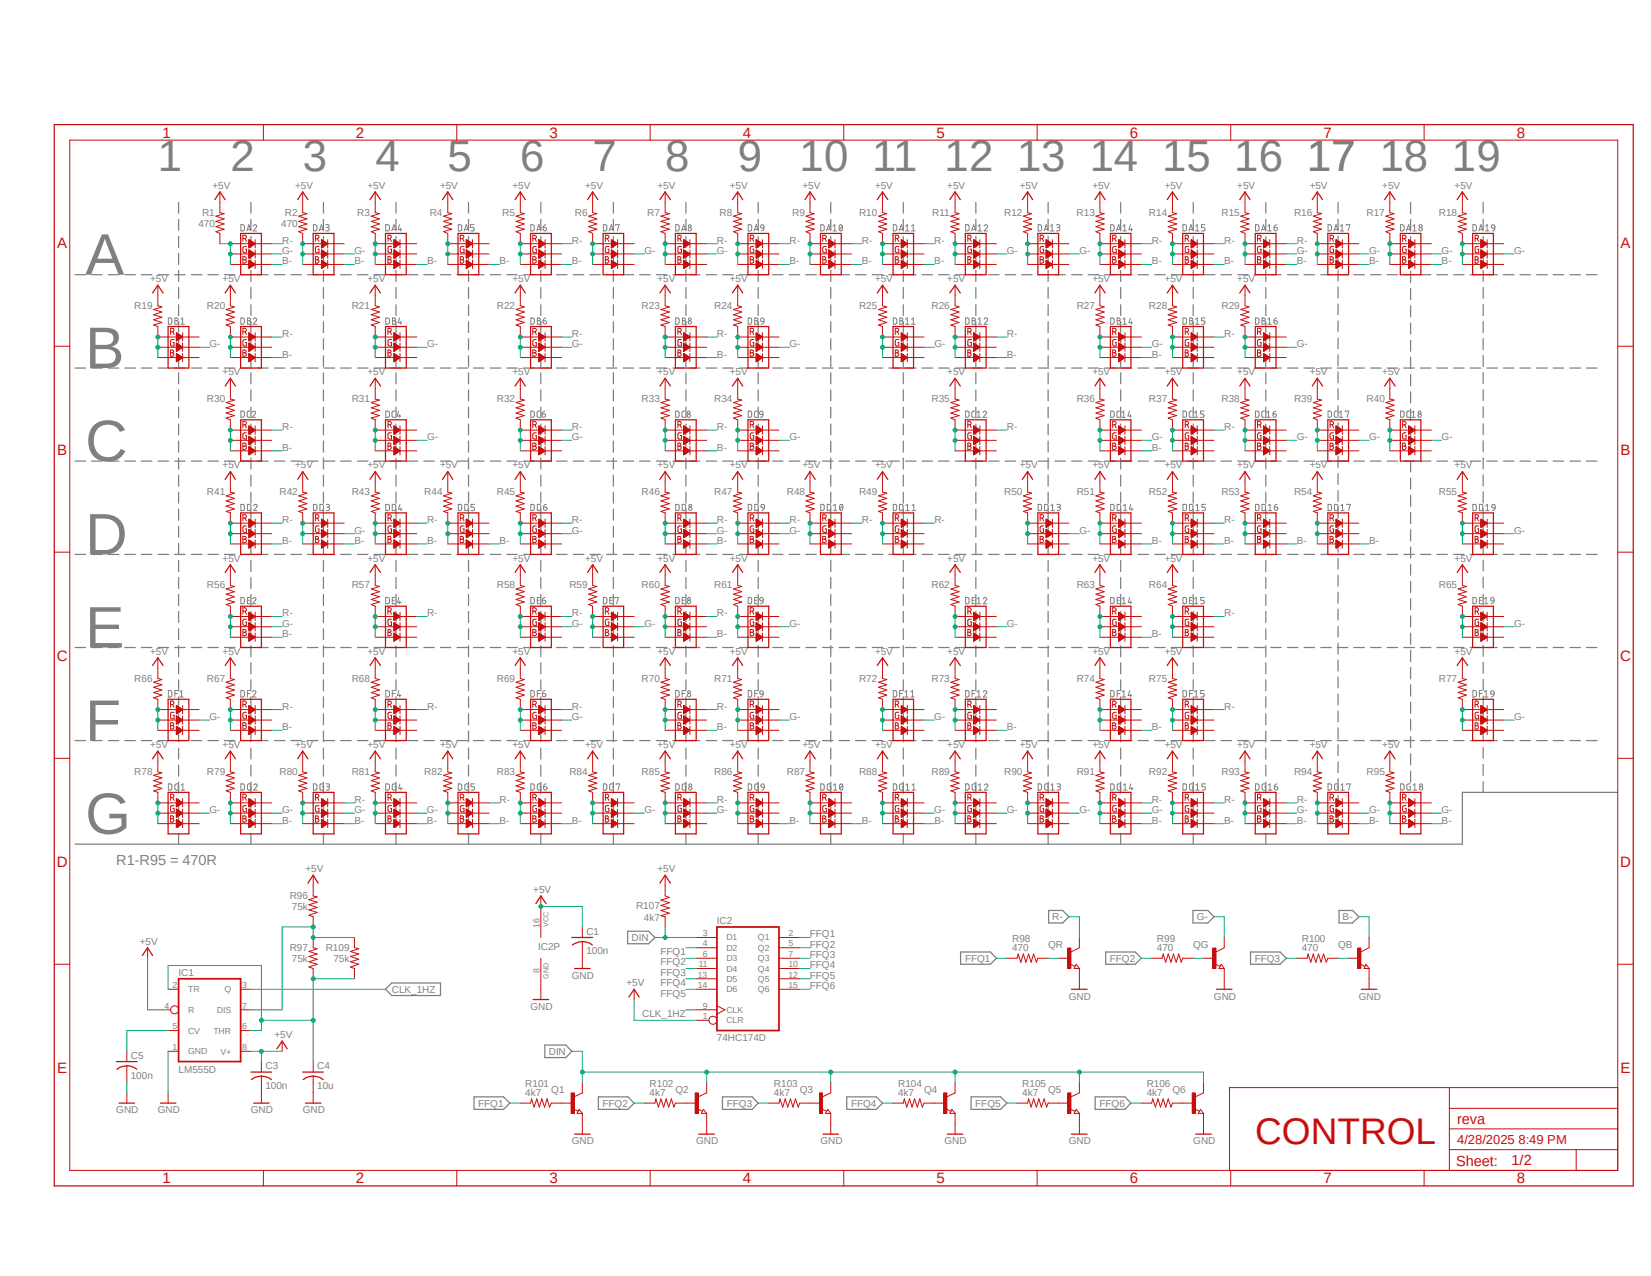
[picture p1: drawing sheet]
<svg xmlns="http://www.w3.org/2000/svg" width="279mm" height="216mm" viewBox="0 0 279 216" stroke-linecap="round" stroke-linejoin="round" font-family="sans-serif">
<defs><g id="words">
<g font-size="9.9" fill="#808080">
<text x="14.4" y="46.5">A</text>
<text x="14.4" y="62.3">B</text>
<text x="14.4" y="78">C</text>
<text x="14.4" y="93.8">D</text>
<text x="14.4" y="109.6">E</text>
<text x="14.4" y="125.3">F</text>
<text x="14.4" y="141.1">G</text>
</g>
<g font-size="7.4" fill="#808080">
<text x="26.7" y="29">1</text>
<text x="39" y="29">2</text>
<text x="51.2" y="29">3</text>
<text x="63.5" y="29">4</text>
<text x="75.8" y="29">5</text>
<text x="88.1" y="29">6</text>
<text x="100.3" y="29">7</text>
<text x="112.6" y="29">8</text>
<text x="124.9" y="29">9</text>
<text x="135.3" y="29">10 11 12 13 14 15 16 17</text>
<text x="233.5" y="29">18 19</text>
</g>
<text font-size="6.3" fill="#c90d0c" x="212.4" y="193.6">CONTROL</text>
<g font-size="2.5" fill="#c90d0c">
<text x="27.5" y="23.3">1</text>
<text x="60.2" y="23.3">2</text>
<text x="93" y="23.3">3</text>
<text x="125.7" y="23.3">4</text>
<text x="158.5" y="23.3">5</text>
<text x="191.2" y="23.3">6</text>
<text x="224" y="23.3">7</text>
<text x="256.7" y="23.3">8</text>
<text x="9.7" y="42">A</text>
<text x="274.2" y="42">A</text>
<text x="9.7" y="76.9">B</text>
<text x="274.2" y="76.9">B</text>
<text x="9.6" y="111.8">C</text>
<text x="274.2" y="111.8">C</text>
<text x="9.6" y="146.6">D</text>
<text x="274.2" y="146.6">D</text>
<text x="9.7" y="181.5">E</text>
<text x="274.2" y="181.5">E</text>
<text x="246.6" y="190.2">reva</text>
<text x="246.4" y="197.2">Sheet:</text>
<text x="255.8" y="197.1">1/2</text>
<text x="27.5" y="200.2">1</text>
<text x="60.2" y="200.2">2</text>
<text x="93" y="200.2">3</text>
<text x="125.7" y="200.2">4</text>
<text x="158.5" y="200.2">5</text>
<text x="191.2" y="200.2">6</text>
<text x="224" y="200.2">7</text>
<text x="256.7" y="200.2">8</text>
</g>
<text font-size="2.5" fill="#808080" x="19.7" y="146.3">R1-R95 = 470R</text>
<text font-size="2.2" fill="#c90d0c" x="246.6" y="193.6">4/28/2025 8:49 PM</text>
<g font-size="1.7" fill="#808080">
<text x="35.9" y="32">+5V</text>
<text x="50" y="32">+5V</text>
<text x="62.2" y="32">+5V</text>
<text x="74.5" y="32">+5V</text>
<text x="86.7" y="32">+5V</text>
<text x="99" y="32">+5V</text>
<text x="111.3" y="32">+5V</text>
<text x="123.5" y="32">+5V</text>
<text x="135.8" y="32">+5V</text>
<text x="148.1" y="32">+5V</text>
<text x="160.3" y="32">+5V</text>
<text x="172.6" y="32">+5V</text>
<text x="184.9" y="32">+5V</text>
<text x="197.1" y="32">+5V</text>
<text x="209.4" y="32">+5V</text>
<text x="221.7" y="32">+5V</text>
<text x="233.9" y="32">+5V</text>
<text x="246.2" y="32">+5V</text>
<text x="33.6" y="38.4">470</text>
<text x="34.2" y="36.5">R1</text>
<text x="47.6" y="38.4">470</text>
<text x="47.8" y="41.2">R-</text>
<text x="48.2" y="36.5">R2</text>
<text x="60.5" y="36.5">R3</text>
<text x="72.7" y="36.5">R4</text>
<text x="85" y="36.5">R5</text>
<text x="96.8" y="41.2">R-</text>
<text x="97.3" y="36.5">R6</text>
<text x="109.5" y="36.5">R7</text>
<text x="121.3" y="41.2">R-</text>
<text x="121.8" y="36.5">R8</text>
<text x="133.6" y="41.2">R-</text>
<text x="134.1" y="36.5">R9</text>
<text x="145.4" y="36.5">R10</text>
<text x="145.8" y="41.2">R-</text>
<text x="157.8" y="36.5">R11</text>
<text x="158.1" y="41.2">R-</text>
<text x="169.9" y="36.5">R12</text>
<text x="182.2" y="36.5">R13</text>
<text x="194.4" y="36.5">R14</text>
<text x="194.9" y="41.2">R-</text>
<text x="206.7" y="36.5">R15</text>
<text x="207.2" y="41.2">R-</text>
<text x="219" y="36.5">R16</text>
<text x="219.5" y="41.2">R-</text>
<text x="231.3" y="36.5">R17</text>
<text x="243.5" y="36.5">R18</text>
<text x="25.4" y="47.7">+5V</text>
<text x="37.7" y="47.7">+5V</text>
<text x="47.8" y="44.7">B-</text>
<text x="47.8" y="43">G-</text>
<text x="60" y="44.7">B-</text>
<text x="60" y="43">G-</text>
<text x="62.2" y="47.7">+5V</text>
<text x="72.3" y="44.7">B-</text>
<text x="84.5" y="44.7">B-</text>
<text x="86.7" y="47.7">+5V</text>
<text x="96.8" y="44.7">B-</text>
<text x="109" y="43">G-</text>
<text x="111.3" y="47.7">+5V</text>
<text x="121.3" y="43">G-</text>
<text x="123.5" y="47.7">+5V</text>
<text x="133.6" y="44.7">B-</text>
<text x="145.8" y="44.7">B-</text>
<text x="148.1" y="47.7">+5V</text>
<text x="158.1" y="44.7">B-</text>
<text x="160.3" y="47.7">+5V</text>
<text x="170.4" y="43">G-</text>
<text x="182.7" y="43">G-</text>
<text x="184.9" y="47.7">+5V</text>
<text x="194.9" y="44.7">B-</text>
<text x="197.1" y="47.7">+5V</text>
<text x="207.2" y="44.7">B-</text>
<text x="209.4" y="47.7">+5V</text>
<text x="219.5" y="44.7">B-</text>
<text x="219.5" y="43">G-</text>
<text x="231.7" y="44.7">B-</text>
<text x="231.7" y="43">G-</text>
<text x="244" y="44.7">B-</text>
<text x="244" y="43">G-</text>
<text x="256.2" y="43">G-</text>
<text x="22.7" y="52.2">R19</text>
<text x="35" y="52.2">R20</text>
<text x="59.5" y="52.2">R21</text>
<text x="84.1" y="52.2">R22</text>
<text x="108.6" y="52.2">R23</text>
<text x="120.9" y="52.2">R24</text>
<text x="145.4" y="52.2">R25</text>
<text x="157.7" y="52.2">R26</text>
<text x="182.2" y="52.2">R27</text>
<text x="194.4" y="52.2">R28</text>
<text x="206.7" y="52.2">R29</text>
<text x="35.5" y="58.8">G-</text>
<text x="47.8" y="57">R-</text>
<text x="72.3" y="58.8">G-</text>
<text x="96.8" y="57">R-</text>
<text x="96.8" y="58.8">G-</text>
<text x="121.3" y="57">R-</text>
<text x="133.6" y="58.8">G-</text>
<text x="158.1" y="58.8">G-</text>
<text x="170.4" y="57">R-</text>
<text x="194.9" y="58.8">G-</text>
<text x="207.2" y="57">R-</text>
<text x="219.5" y="58.8">G-</text>
<text x="37.7" y="63.5">+5V</text>
<text x="47.8" y="60.5">B-</text>
<text x="62.2" y="63.5">+5V</text>
<text x="86.7" y="63.5">+5V</text>
<text x="111.3" y="63.5">+5V</text>
<text x="121.3" y="60.5">B-</text>
<text x="123.5" y="63.5">+5V</text>
<text x="160.3" y="63.5">+5V</text>
<text x="170.4" y="60.5">B-</text>
<text x="184.9" y="63.5">+5V</text>
<text x="194.9" y="60.5">B-</text>
<text x="197.1" y="63.5">+5V</text>
<text x="209.4" y="63.5">+5V</text>
<text x="221.7" y="63.5">+5V</text>
<text x="233.9" y="63.5">+5V</text>
<text x="35" y="68">R30</text>
<text x="59.5" y="68">R31</text>
<text x="84.1" y="68">R32</text>
<text x="108.6" y="68">R33</text>
<text x="120.9" y="68">R34</text>
<text x="157.7" y="68">R35</text>
<text x="182.2" y="68">R36</text>
<text x="194.4" y="68">R37</text>
<text x="206.7" y="68">R38</text>
<text x="219" y="68">R39</text>
<text x="231.3" y="68">R40</text>
<text x="47.8" y="72.8">R-</text>
<text x="47.8" y="76.3">B-</text>
<text x="72.3" y="74.5">G-</text>
<text x="96.8" y="72.8">R-</text>
<text x="96.8" y="74.5">G-</text>
<text x="121.3" y="72.8">R-</text>
<text x="121.3" y="76.3">B-</text>
<text x="133.6" y="74.5">G-</text>
<text x="170.4" y="72.8">R-</text>
<text x="194.9" y="74.5">G-</text>
<text x="194.9" y="76.3">B-</text>
<text x="207.2" y="72.8">R-</text>
<text x="219.5" y="74.5">G-</text>
<text x="231.7" y="74.5">G-</text>
<text x="244" y="74.5">G-</text>
<text x="35" y="83.8">R41</text>
<text x="37.7" y="79.2">+5V</text>
<text x="47.3" y="83.8">R42</text>
<text x="50" y="79.2">+5V</text>
<text x="59.5" y="83.8">R43</text>
<text x="62.2" y="79.2">+5V</text>
<text x="71.8" y="83.8">R44</text>
<text x="74.5" y="79.2">+5V</text>
<text x="84.1" y="83.8">R45</text>
<text x="86.7" y="79.2">+5V</text>
<text x="108.6" y="83.8">R46</text>
<text x="111.3" y="79.2">+5V</text>
<text x="120.9" y="83.8">R47</text>
<text x="123.5" y="79.2">+5V</text>
<text x="133.1" y="83.8">R48</text>
<text x="135.8" y="79.2">+5V</text>
<text x="145.4" y="83.8">R49</text>
<text x="148.1" y="79.2">+5V</text>
<text x="169.9" y="83.8">R50</text>
<text x="172.6" y="79.2">+5V</text>
<text x="182.2" y="83.8">R51</text>
<text x="184.9" y="79.2">+5V</text>
<text x="194.4" y="83.8">R52</text>
<text x="197.1" y="79.2">+5V</text>
<text x="206.7" y="83.8">R53</text>
<text x="209.4" y="79.2">+5V</text>
<text x="219" y="83.8">R54</text>
<text x="221.7" y="79.2">+5V</text>
<text x="243.5" y="83.8">R55</text>
<text x="246.2" y="79.2">+5V</text>
<text x="47.8" y="88.5">R-</text>
<text x="72.3" y="88.5">R-</text>
<text x="96.8" y="88.5">R-</text>
<text x="121.3" y="88.5">R-</text>
<text x="133.6" y="88.5">R-</text>
<text x="145.8" y="88.5">R-</text>
<text x="158.1" y="88.5">R-</text>
<text x="207.2" y="88.5">R-</text>
<text x="37.7" y="95">+5V</text>
<text x="47.8" y="92">B-</text>
<text x="60" y="92">B-</text>
<text x="60" y="90.3">G-</text>
<text x="62.2" y="95">+5V</text>
<text x="72.3" y="92">B-</text>
<text x="84.5" y="92">B-</text>
<text x="86.7" y="95">+5V</text>
<text x="96.8" y="90.3">G-</text>
<text x="99" y="95">+5V</text>
<text x="111.3" y="95">+5V</text>
<text x="121.3" y="92">B-</text>
<text x="121.3" y="90.3">G-</text>
<text x="123.5" y="95">+5V</text>
<text x="133.6" y="90.3">G-</text>
<text x="160.3" y="95">+5V</text>
<text x="182.7" y="90.3">G-</text>
<text x="184.9" y="95">+5V</text>
<text x="194.9" y="92">B-</text>
<text x="197.1" y="95">+5V</text>
<text x="207.2" y="92">B-</text>
<text x="219.5" y="92">B-</text>
<text x="231.7" y="92">B-</text>
<text x="246.2" y="95">+5V</text>
<text x="256.2" y="90.3">G-</text>
<text x="35" y="99.6">R56</text>
<text x="59.5" y="99.6">R57</text>
<text x="84.1" y="99.6">R58</text>
<text x="96.4" y="99.6">R59</text>
<text x="108.6" y="99.6">R60</text>
<text x="120.9" y="99.6">R61</text>
<text x="157.7" y="99.6">R62</text>
<text x="182.2" y="99.6">R63</text>
<text x="194.4" y="99.6">R64</text>
<text x="243.5" y="99.6">R65</text>
<text x="47.8" y="104.3">R-</text>
<text x="47.8" y="107.8">B-</text>
<text x="47.8" y="106">G-</text>
<text x="72.3" y="104.3">R-</text>
<text x="96.8" y="104.3">R-</text>
<text x="96.8" y="106">G-</text>
<text x="109" y="106">G-</text>
<text x="121.3" y="104.3">R-</text>
<text x="121.3" y="107.8">B-</text>
<text x="133.6" y="106">G-</text>
<text x="170.4" y="106">G-</text>
<text x="194.9" y="107.8">B-</text>
<text x="207.2" y="104.3">R-</text>
<text x="256.2" y="106">G-</text>
<text x="25.4" y="110.8">+5V</text>
<text x="37.7" y="110.8">+5V</text>
<text x="62.2" y="110.8">+5V</text>
<text x="86.7" y="110.8">+5V</text>
<text x="111.3" y="110.8">+5V</text>
<text x="123.5" y="110.8">+5V</text>
<text x="148.1" y="110.8">+5V</text>
<text x="160.3" y="110.8">+5V</text>
<text x="184.9" y="110.8">+5V</text>
<text x="197.1" y="110.8">+5V</text>
<text x="246.2" y="110.8">+5V</text>
<text x="22.7" y="115.3">R66</text>
<text x="35" y="115.3">R67</text>
<text x="59.5" y="115.3">R68</text>
<text x="84.1" y="115.3">R69</text>
<text x="108.6" y="115.3">R70</text>
<text x="120.9" y="115.3">R71</text>
<text x="145.4" y="115.3">R72</text>
<text x="157.7" y="115.3">R73</text>
<text x="182.2" y="115.3">R74</text>
<text x="194.4" y="115.3">R75</text>
<text x="243.5" y="115.3">R77</text>
<text x="35.5" y="121.8">G-</text>
<text x="47.8" y="120.1">R-</text>
<text x="47.8" y="123.6">B-</text>
<text x="72.3" y="120.1">R-</text>
<text x="96.8" y="120.1">R-</text>
<text x="96.8" y="121.8">G-</text>
<text x="121.3" y="120.1">R-</text>
<text x="121.3" y="123.6">B-</text>
<text x="133.6" y="121.8">G-</text>
<text x="158.1" y="121.8">G-</text>
<text x="170.4" y="123.6">B-</text>
<text x="194.9" y="123.6">B-</text>
<text x="207.2" y="120.1">R-</text>
<text x="256.2" y="121.8">G-</text>
<text x="22.7" y="131.1">R78</text>
<text x="25.4" y="126.6">+5V</text>
<text x="35" y="131.1">R79</text>
<text x="37.7" y="126.6">+5V</text>
<text x="47.3" y="131.1">R80</text>
<text x="50" y="126.6">+5V</text>
<text x="59.5" y="131.1">R81</text>
<text x="62.2" y="126.6">+5V</text>
<text x="71.8" y="131.1">R82</text>
<text x="74.5" y="126.6">+5V</text>
<text x="84.1" y="131.1">R83</text>
<text x="86.7" y="126.6">+5V</text>
<text x="96.4" y="131.1">R84</text>
<text x="99" y="126.6">+5V</text>
<text x="108.6" y="131.1">R85</text>
<text x="111.3" y="126.6">+5V</text>
<text x="120.9" y="131.1">R86</text>
<text x="123.5" y="126.6">+5V</text>
<text x="133.1" y="131.1">R87</text>
<text x="135.8" y="126.6">+5V</text>
<text x="145.4" y="131.1">R88</text>
<text x="148.1" y="126.6">+5V</text>
<text x="157.7" y="131.1">R89</text>
<text x="160.3" y="126.6">+5V</text>
<text x="169.9" y="131.1">R90</text>
<text x="172.6" y="126.6">+5V</text>
<text x="182.2" y="131.1">R91</text>
<text x="184.9" y="126.6">+5V</text>
<text x="194.4" y="131.1">R92</text>
<text x="197.1" y="126.6">+5V</text>
<text x="206.7" y="131.1">R93</text>
<text x="209.4" y="126.6">+5V</text>
<text x="219" y="131.1">R94</text>
<text x="221.7" y="126.6">+5V</text>
<text x="231.3" y="131.1">R95</text>
<text x="233.9" y="126.6">+5V</text>
<text x="35.5" y="137.6">G-</text>
<text x="47.8" y="137.6">G-</text>
<text x="60" y="137.6">G-</text>
<text x="60" y="135.8">R-</text>
<text x="72.3" y="137.6">G-</text>
<text x="84.5" y="135.8">R-</text>
<text x="109" y="137.6">G-</text>
<text x="121.3" y="135.8">R-</text>
<text x="121.3" y="137.6">G-</text>
<text x="158.1" y="137.6">G-</text>
<text x="170.4" y="137.6">G-</text>
<text x="182.7" y="137.6">G-</text>
<text x="194.9" y="135.8">R-</text>
<text x="194.9" y="137.6">G-</text>
<text x="207.2" y="135.8">R-</text>
<text x="219.5" y="135.8">R-</text>
<text x="219.5" y="137.6">G-</text>
<text x="231.7" y="137.6">G-</text>
<text x="244" y="137.6">G-</text>
<text x="47.8" y="139.4">B-</text>
<text x="60" y="139.4">B-</text>
<text x="72.3" y="139.4">B-</text>
<text x="84.5" y="139.4">B-</text>
<text x="96.8" y="139.4">B-</text>
<text x="133.6" y="139.4">B-</text>
<text x="145.8" y="139.4">B-</text>
<text x="158.1" y="139.4">B-</text>
<text x="194.9" y="139.4">B-</text>
<text x="207.2" y="139.4">B-</text>
<text x="219.5" y="139.4">B-</text>
<text x="231.7" y="139.4">B-</text>
<text x="244" y="139.4">B-</text>
<text x="51.7" y="147.6">+5V</text>
<text x="111.3" y="147.6">+5V</text>
<text x="49" y="152.1">R96</text>
<text x="49.4" y="154">75k</text>
<text x="90.3" y="151.1">+5V</text>
<text x="107.7" y="153.9">R107</text>
<text x="109" y="155.8">4k7</text>
<text x="178.1" y="155.7">R-</text>
<text x="202.5" y="155.7">G-</text>
<text x="227.2" y="155.7">B-</text>
<text x="23.7" y="159.8">+5V</text>
<text x="49" y="160.9">R97</text>
<text x="55.1" y="160.9">R109</text>
<text x="91.1" y="160.8">IC2P</text>
<text x="99.2" y="161.5">100n</text>
<text x="99.2" y="158.2">C1</text>
<text x="106.9" y="159.2">DIN</text>
<text x="111.8" y="161.6">FFQ1</text>
<text x="121.3" y="156.4">IC2</text>
<text x="137.1" y="158.6">FFQ1</text>
<text x="137.1" y="160.4">FFQ2</text>
<text x="171.3" y="160.9">470</text>
<text x="171.3" y="159.3">R98</text>
<text x="177.4" y="160.4">QR</text>
<text x="195.8" y="160.9">470</text>
<text x="195.8" y="159.3">R99</text>
<text x="201.9" y="160.4">QG</text>
<text x="220.3" y="160.9">470</text>
<text x="220.3" y="159.3">R100</text>
<text x="226.4" y="160.4">QB</text>
<text x="30.2" y="165.1">IC1</text>
<text x="49.4" y="162.8">75k</text>
<text x="56.4" y="162.8">75k</text>
<text x="66.3" y="168">CLK_1HZ</text>
<text x="96.8" y="165.6">GND</text>
<text x="106" y="166.8">+5V</text>
<text x="111.8" y="163.4">FFQ2</text>
<text x="111.8" y="165.1">FFQ3</text>
<text x="111.8" y="166.8">FFQ4</text>
<text x="137.1" y="162.1">FFQ3</text>
<text x="137.1" y="163.9">FFQ4</text>
<text x="137.1" y="165.6">FFQ5</text>
<text x="137.1" y="167.4">FFQ6</text>
<text x="163.3" y="162.7">FFQ1</text>
<text x="187.8" y="162.7">FFQ2</text>
<text x="212.3" y="162.7">FFQ3</text>
<text x="89.8" y="170.9">GND</text>
<text x="108.7" y="172.1">CLK_1HZ</text>
<text x="111.8" y="168.6">FFQ5</text>
<text x="180.9" y="169.1">GND</text>
<text x="205.4" y="169.1">GND</text>
<text x="229.9" y="169.1">GND</text>
<text x="22.1" y="179.2">C5</text>
<text x="46.4" y="175.6">+5V</text>
<text x="92.9" y="178.5">DIN</text>
<text x="121.3" y="176.1">74HC174D</text>
<text x="22.1" y="182.5">100n</text>
<text x="30.2" y="181.5">LM555D</text>
<text x="44.9" y="184.3">100n</text>
<text x="44.9" y="180.9">C3</text>
<text x="53.7" y="184.3">10u</text>
<text x="53.7" y="180.9">C4</text>
<text x="88.9" y="185.4">4k7</text>
<text x="88.9" y="183.9">R101</text>
<text x="93.3" y="184.9">Q1</text>
<text x="109.9" y="185.4">4k7</text>
<text x="109.9" y="183.9">R102</text>
<text x="114.3" y="184.9">Q2</text>
<text x="131" y="183.9">R103</text>
<text x="131" y="185.4">4k7</text>
<text x="135.3" y="184.9">Q3</text>
<text x="152" y="183.9">R104</text>
<text x="152" y="185.4">4k7</text>
<text x="156.4" y="184.9">Q4</text>
<text x="173" y="185.4">4k7</text>
<text x="173" y="183.9">R105</text>
<text x="177.4" y="184.9">Q5</text>
<text x="194.1" y="183.9">R106</text>
<text x="194.1" y="185.4">4k7</text>
<text x="198.4" y="184.9">Q6</text>
<text x="19.7" y="188.4">GND</text>
<text x="26.7" y="188.4">GND</text>
<text x="42.5" y="188.4">GND</text>
<text x="51.2" y="188.4">GND</text>
<text x="80.9" y="187.2">FFQ1</text>
<text x="102" y="187.2">FFQ2</text>
<text x="123" y="187.2">FFQ3</text>
<text x="144" y="187.2">FFQ4</text>
<text x="165.1" y="187.2">FFQ5</text>
<text x="186.1" y="187.2">FFQ6</text>
<text x="96.8" y="193.6">GND</text>
<text x="117.8" y="193.6">GND</text>
<text x="138.9" y="193.6">GND</text>
<text x="159.8" y="193.6">GND</text>
<text x="180.9" y="193.6">GND</text>
<text x="201.9" y="193.6">GND</text>
</g>
<g font-size="1.5" fill="#808080">
<text x="91.3" y="157" transform="rotate(-90 91.3 157)">16</text>
<text x="118.9" y="158.4">3</text>
<text x="118.9" y="160.1">4</text>
<text x="118.9" y="161.9">6</text>
<text x="122.9" y="159.1">D1</text>
<text x="122.9" y="160.9">D2</text>
<text x="128.3" y="159.1">Q1</text>
<text x="128.3" y="160.9">Q2</text>
<text x="133.4" y="158.4">2</text>
<text x="133.4" y="160.1">5</text>
<text x="133.4" y="161.9">7</text>
<text x="29.2" y="167.1">2</text>
<text x="31.8" y="167.9">TR</text>
<text x="38" y="167.9">Q</text>
<text x="41" y="167.1">3</text>
<text x="91.3" y="164.6" transform="rotate(-90 91.3 164.6)">8</text>
<text x="118.1" y="165.4">13</text>
<text x="118.1" y="167.1">14</text>
<text x="118.2" y="163.6">11</text>
<text x="122.9" y="162.6">D3</text>
<text x="122.9" y="164.4">D4</text>
<text x="122.9" y="166.2">D5</text>
<text x="122.9" y="167.9">D6</text>
<text x="128.3" y="162.6">Q3</text>
<text x="128.3" y="164.4">Q4</text>
<text x="128.3" y="166.2">Q5</text>
<text x="128.3" y="167.9">Q6</text>
<text x="133.4" y="163.6">10</text>
<text x="133.4" y="165.4">12</text>
<text x="133.4" y="167.1">15</text>
<text x="27.8" y="170.6">4</text>
<text x="31.8" y="171.4">R</text>
<text x="36.7" y="171.4">DIS</text>
<text x="41" y="170.6">7</text>
<text x="118.9" y="172.4">1</text>
<text x="118.9" y="170.6">9</text>
<text x="122.9" y="173.1">CLR</text>
<text x="122.9" y="171.4">CLK</text>
<text x="29.2" y="174.1">5</text>
<text x="29.2" y="177.6">1</text>
<text x="31.8" y="174.9">CV</text>
<text x="31.8" y="178.4">GND</text>
<text x="36.1" y="174.9">THR</text>
<text x="37.3" y="178.4">V+</text>
<text x="41" y="174.1">6</text>
<text x="41" y="177.6">8</text>
</g>
<g font-size="1.2" fill="#808080">
<text x="92.8" y="156.8" transform="rotate(-90 92.8 156.8)">VCC</text>
<text x="92.8" y="165.6" transform="rotate(-90 92.8 165.6)">GND</text>
</g>
</g></defs>
<path d="M8.8 20.9l267.8 180.2M276.6 20.9l-267.8 180.2" fill="none" stroke="#fff" stroke-width=".17"/>
<g fill="none" stroke="#808080" stroke-width=".21">
<path d="M30.2 34.2v1.9M30.2 37.1v1.8M42.5 34.2v1.9M42.5 37.1v1.8M54.7 34.2v1.9M54.7 37.1v1.8M67 34.2v1.9M67 37.1v1.8M79.3 34.2v1.9M79.3 37.1v1.8M91.5 34.2v1.9M91.5 37.1v1.8"/>
<path d="M103.8 34.2v1.9M103.8 37.1v1.8M116.1 34.2v1.9M116.1 37.1v1.8M128.3 34.2v1.9M128.3 37.1v1.8M140.6 34.2v1.9M140.6 37.1v1.8M152.9 34.2v1.9M152.9 37.1v1.8M165.1 34.2v1.9M165.1 37.1v1.8"/>
<path d="M177.4 34.2v1.9M177.4 37.1v1.8M189.7 34.2v1.9M189.7 37.1v1.8M201.9 34.2v1.9M201.9 37.1v1.8M214.2 34.2v1.9M214.2 37.1v1.8M226.4 34.2v1.9M226.4 37.1v1.8M226.4 40v1.8M238.7 34.2v1.9"/>
<path d="M238.7 37.1v1.9M251 34.2v1.9M251 37.1v1.8M12.7 46.5h1.8M15.5 46.5h1.8M18.3 46.5h1.8M21.1 46.5h1.8M23.9 46.5h1.8M26.8 46.5h1.7M29.5 46.5h1.8M30.2 40v1.9M30.2 42.9v1.8"/>
<path d="M30.2 45.8v1.8M30.2 48.6v1.9M30.2 51.6v1.8M30.2 54.4v1.9M30.2 57.3v1.9M32.4 46.5h1.8M35.2 46.5h1.8M38 46.5h1.8M40.8 46.5h1.8M42.5 40v1.9M42.5 42.9v1.8M42.5 45.8v1.8"/>
<path d="M42.5 48.6v1.9M42.5 51.6v1.8M42.5 54.4v1.9M42.5 57.3v1.9M43.6 46.5h1.8M46.4 46.5h1.8M49.2 46.5h1.8M52 46.5h1.8M54.7 40v1.9M54.7 42.9v1.8M54.7 45.8v1.8M54.7 48.6v1.9"/>
<path d="M54.7 51.6v1.8M54.7 54.4v1.9M54.7 57.3v1.9M54.9 46.5h1.7M57.7 46.5h1.7M60.5 46.5h1.8M63.3 46.5h1.8M66.1 46.5h1.8M67 40v1.9M67 42.9v1.8M67 45.8v1.8M67 48.6v1.9"/>
<path d="M67 51.6v1.8M67 54.4v1.9M67 57.3v1.9M68.9 46.5h1.8M71.7 46.5h1.8M74.5 46.5h1.8M77.3 46.5h1.8M79.3 40v1.9M79.3 42.9v1.8M79.3 45.8v1.8M79.3 48.6v1.9M79.3 51.6v1.8"/>
<path d="M79.3 54.4v1.9M79.3 57.3v1.9M80.1 46.5h1.8M83 46.5h1.8M85.8 46.5h1.7M88.6 46.5h1.7M91.4 46.5h1.8M91.5 40v1.9M91.5 42.9v1.8M91.5 45.8v1.8M91.5 48.6v1.9M91.5 51.6v1.8"/>
<path d="M91.5 54.4v1.9M91.5 57.3v1.9M94.2 46.5h1.8M97 46.5h1.8M99.8 46.5h1.8M102.7 46.5h1.7M103.8 40v1.9M103.8 42.9v1.8M103.8 45.8v1.8M103.8 48.6v1.9M103.8 51.6v1.8M103.8 54.4v1.9"/>
<path d="M103.8 57.3v1.9M105.5 46.5h1.7M108.2 46.5h1.8M111.1 46.5h1.8M113.9 46.5h1.8M116.1 40v1.9M116.1 42.9v1.8M116.1 45.8v1.8M116.1 48.6v1.9M116.1 51.6v1.8M116.1 54.4v1.9M116.1 57.3v1.9"/>
<path d="M116.7 46.5h1.7M119.5 46.5h1.8M122.3 46.5h1.8M125.1 46.5h1.8M127.9 46.5h1.8M128.3 40v1.9M128.3 42.9v1.8M128.3 45.8v1.8M128.3 48.6v1.9M128.3 51.6v1.8M128.3 54.4v1.9M128.3 57.3v1.9"/>
<path d="M130.8 46.5h1.7M133.6 46.5h1.7M136.4 46.5h1.7M139.2 46.5h1.8M140.6 40v1.9M140.6 42.9v1.8M140.6 45.8v1.8M140.6 48.6v1.9M140.6 51.6v1.8M140.6 54.4v1.9M140.6 57.3v1.9M142 46.5h1.8"/>
<path d="M144.8 46.5h1.8M147.6 46.5h1.8M150.4 46.5h1.8M152.9 40v1.9M152.9 42.9v1.8M152.9 45.8v1.8M152.9 48.6v1.9M152.9 51.6v1.8M152.9 54.4v1.9M152.9 57.3v1.9M153.2 46.5h1.8M156 46.5h1.8"/>
<path d="M158.8 46.5h1.8M161.7 46.5h1.7M164.5 46.5h1.7M165.1 40v1.9M165.1 42.9v1.8M165.1 45.8v1.8M165.1 48.6v1.9M165.1 51.6v1.8M165.1 54.4v1.9M165.1 57.3v1.9M167.3 46.5h1.8M170.1 46.5h1.8"/>
<path d="M172.9 46.5h1.8M175.7 46.5h1.8M177.4 40v1.9M177.4 42.9v1.8M177.4 45.8v1.8M177.4 48.6v1.9M177.4 51.6v1.8M177.4 54.4v1.9M177.4 57.3v1.9M178.5 46.5h1.8M181.4 46.5h1.7M184.1 46.5h1.8"/>
<path d="M186.9 46.5h1.8M189.7 40v1.9M189.7 42.9v1.8M189.7 45.8v1.8M189.7 48.6v1.9M189.7 51.6v1.8M189.7 54.4v1.9M189.7 57.3v1.9M189.8 46.5h1.8M192.6 46.5h1.8M195.4 46.5h1.8M198.2 46.5h1.8"/>
<path d="M201 46.5h1.8M201.9 40v1.9M201.9 42.9v1.8M201.9 45.8v1.8M201.9 48.6v1.9M201.9 51.6v1.8M201.9 54.4v1.9M201.9 57.3v1.9M203.8 46.5h1.8M206.6 46.5h1.8M209.5 46.5h1.7M212.3 46.5h1.7"/>
<path d="M214.2 40v1.9M214.2 42.9v1.8M214.2 45.8v1.8M214.2 48.6v1.9M214.2 51.6v1.8M214.2 54.4v1.9M214.2 57.3v1.9M215.1 46.5h1.7M217.9 46.5h1.8M220.7 46.5h1.8M223.5 46.5h1.8M226.3 46.5h1.8"/>
<path d="M226.4 42.8v1.9M226.4 45.7v1.8M226.4 48.6v1.8M226.4 51.4v1.9M226.4 54.3v1.8M226.4 57.2v1.8M229.1 46.5h1.8M231.9 46.5h1.8M234.7 46.5h1.8M237.6 46.5h1.8M238.7 40v2M238.7 43v1.9"/>
<path d="M238.7 45.9v1.9M238.7 48.8v1.9M238.7 51.7v1.9M238.7 54.7v1.8M238.7 57.6v1.8M240.4 46.5h1.7M243.2 46.5h1.7M246 46.5h1.8M248.8 46.5h1.8M251 40v1.8M251 42.9v1.8M251 45.8v1.8"/>
<path d="M251 48.6v1.9M251 51.5v1.9M251 54.4v1.9M251 57.3v1.8M251.6 46.5h1.8M254.4 46.5h1.8M257.2 46.5h1.8M260.1 46.5h1.7M262.8 46.5h1.8M265.7 46.5h1.8M268.5 46.5h1.8M12.7 62.3h1.8"/>
<path d="M12.7 78h1.8M15.5 62.3h1.8M15.5 78h1.8M18.3 62.3h1.8M18.3 78h1.8M21.1 62.3h1.8M21.1 78h1.8M23.9 62.3h1.8M23.9 78h1.8M26.8 62.3h1.7M26.8 78h1.7M29.5 62.3h1.8"/>
<path d="M29.5 78h1.8M30.2 60.2v1.9M30.2 63.1v1.8M30.2 66v1.8M30.2 68.9v1.8M30.2 71.8v1.8M30.2 74.6v1.9M30.2 77.5v1.9M32.4 62.3h1.8M32.4 78h1.8M35.2 62.3h1.8M35.2 78h1.8"/>
<path d="M38 62.3h1.8M38 78h1.8M40.8 62.3h1.8M40.8 78h1.8M42.5 60.2v1.9M42.5 63.1v1.8M42.5 66v1.8M42.5 68.9v1.8M42.5 71.8v1.8M42.5 74.6v1.9M42.5 77.5v1.9M43.6 62.3h1.8"/>
<path d="M43.6 78h1.8M46.4 62.3h1.8M46.4 78h1.8M49.2 62.3h1.8M49.2 78h1.8M52 62.3h1.8M52 78h1.8M54.7 60.2v1.9M54.7 63.1v1.8M54.7 66v1.8M54.7 68.9v1.8M54.7 71.8v1.8"/>
<path d="M54.7 74.6v1.9M54.7 77.5v1.9M54.9 62.3h1.7M54.9 78h1.7M57.7 62.3h1.7M57.7 78h1.7M60.5 62.3h1.8M60.5 78h1.8M63.3 62.3h1.8M63.3 78h1.8M66.1 62.3h1.8M66.1 78h1.8"/>
<path d="M67 60.2v1.9M67 63.1v1.8M67 66v1.8M67 68.9v1.8M67 71.8v1.8M67 74.6v1.9M67 77.5v1.9M68.9 62.3h1.8M68.9 78h1.8M71.7 62.3h1.8M71.7 78h1.8M74.5 62.3h1.8"/>
<path d="M74.5 78h1.8M77.3 62.3h1.8M77.3 78h1.8M79.3 60.2v1.9M79.3 63.1v1.8M79.3 66v1.8M79.3 68.9v1.8M79.3 71.8v1.8M79.3 74.6v1.9M79.3 77.5v1.9M80.1 62.3h1.8M80.1 78h1.8"/>
<path d="M83 62.3h1.8M83 78h1.8M85.8 62.3h1.7M85.8 78h1.7M88.6 62.3h1.7M88.6 78h1.7M91.4 62.3h1.8M91.4 78h1.8M91.5 60.2v1.9M91.5 63.1v1.8M91.5 66v1.8M91.5 68.9v1.8"/>
<path d="M91.5 71.8v1.8M91.5 74.6v1.9M91.5 77.5v1.9M94.2 62.3h1.8M94.2 78h1.8M97 62.3h1.8M97 78h1.8M99.8 62.3h1.8M99.8 78h1.8M102.7 62.3h1.7M102.7 78h1.7M103.8 60.2v1.9"/>
<path d="M103.8 63.1v1.8M103.8 66v1.8M103.8 68.9v1.8M103.8 71.8v1.8M103.8 74.6v1.9M103.8 77.5v1.9M105.5 62.3h1.7M105.5 78h1.7M108.2 62.3h1.8M108.2 78h1.8M111.1 62.3h1.8M111.1 78h1.8"/>
<path d="M113.9 62.3h1.8M113.9 78h1.8M116.1 60.2v1.9M116.1 63.1v1.8M116.1 66v1.8M116.1 68.9v1.8M116.1 71.8v1.8M116.1 74.6v1.9M116.1 77.5v1.9M116.7 62.3h1.7M116.7 78h1.7M119.5 62.3h1.8"/>
<path d="M119.5 78h1.8M122.3 62.3h1.8M122.3 78h1.8M125.1 62.3h1.8M125.1 78h1.8M127.9 62.3h1.8M127.9 78h1.8M128.3 60.2v1.9M128.3 63.1v1.8M128.3 66v1.8M128.3 68.9v1.8M128.3 71.8v1.8"/>
<path d="M128.3 74.6v1.9M128.3 77.5v1.9M130.8 62.3h1.7M130.8 78h1.7M133.6 62.3h1.7M133.6 78h1.7M136.4 62.3h1.7M136.4 78h1.7M139.2 62.3h1.8M139.2 78h1.8M140.6 60.2v1.9M140.6 63.1v1.8"/>
<path d="M140.6 66v1.8M140.6 68.9v1.8M140.6 71.8v1.8M140.6 74.6v1.9M140.6 77.5v1.9M142 62.3h1.8M142 78h1.8M144.8 62.3h1.8M144.8 78h1.8M147.6 62.3h1.8M147.6 78h1.8M150.4 62.3h1.8"/>
<path d="M150.4 78h1.8M152.9 60.2v1.9M152.9 63.1v1.8M152.9 66v1.8M152.9 68.9v1.8M152.9 71.8v1.8M152.9 74.6v1.9M152.9 77.5v1.9M153.2 62.3h1.8M153.2 78h1.8M156 62.3h1.8M156 78h1.8"/>
<path d="M158.8 62.3h1.8M158.8 78h1.8M161.7 62.3h1.7M161.7 78h1.7M164.5 62.3h1.7M164.5 78h1.7M165.1 60.2v1.9M165.1 63.1v1.8M165.1 66v1.8M165.1 68.9v1.8M165.1 71.8v1.8M165.1 74.6v1.9"/>
<path d="M165.1 77.5v1.9M167.3 62.3h1.8M167.3 78h1.8M170.1 62.3h1.8M170.1 78h1.8M172.9 62.3h1.8M172.9 78h1.8M175.7 62.3h1.8M175.7 78h1.8M177.4 60.2v1.9M177.4 63.1v1.8M177.4 66v1.8"/>
<path d="M177.4 68.9v1.8M177.4 71.8v1.8M177.4 74.6v1.9M177.4 77.5v1.9M178.5 62.3h1.8M178.5 78h1.8M181.4 62.3h1.7M181.4 78h1.7M184.1 62.3h1.8M184.1 78h1.8M186.9 62.3h1.8M186.9 78h1.8"/>
<path d="M189.7 60.2v1.9M189.7 63.1v1.8M189.7 66v1.8M189.7 68.9v1.8M189.7 71.8v1.8M189.7 74.6v1.9M189.7 77.5v1.9M189.8 62.3h1.8M189.8 78h1.8M192.6 62.3h1.8M192.6 78h1.8M195.4 62.3h1.8"/>
<path d="M195.4 78h1.8M198.2 62.3h1.8M198.2 78h1.8M201 62.3h1.8M201 78h1.8M201.9 60.2v1.9M201.9 63.1v1.8M201.9 66v1.8M201.9 68.9v1.8M201.9 71.8v1.8M201.9 74.6v1.9M201.9 77.5v1.9"/>
<path d="M203.8 62.3h1.8M203.8 78h1.8M206.6 62.3h1.8M206.6 78h1.8M209.5 62.3h1.7M209.5 78h1.7M212.3 62.3h1.7M212.3 78h1.7M214.2 60.2v1.9M214.2 63.1v1.8M214.2 66v1.8M214.2 68.9v1.8"/>
<path d="M214.2 71.8v1.8M214.2 74.6v1.9M214.2 77.5v1.9M215.1 62.3h1.7M215.1 78h1.7M217.9 62.3h1.8M217.9 78h1.8M220.7 62.3h1.8M220.7 78h1.8M223.5 62.3h1.8M223.5 78h1.8M226.3 62.3h1.8"/>
<path d="M226.3 78h1.8M226.4 60v1.9M226.4 62.9v1.9M226.4 65.8v1.8M226.4 68.7v1.8M226.4 71.5v1.9M226.4 74.4v1.8M226.4 77.3v1.8M229.1 62.3h1.8M229.1 78h1.8M231.9 62.3h1.8M231.9 78h1.8"/>
<path d="M234.7 62.3h1.8M234.7 78h1.8M237.6 62.3h1.8M237.6 78h1.8M238.7 60.5v1.9M238.7 63.4v1.9M238.7 66.3v1.9M238.7 69.2v1.9M238.7 72.1v1.9M238.7 75.1v1.8M238.7 78v1.8M240.4 62.3h1.7"/>
<path d="M240.4 78h1.7M243.2 62.3h1.7M243.2 78h1.7M246 62.3h1.8M246 78h1.8M248.8 62.3h1.8M248.8 78h1.8M251 60.2v1.8M251 63v1.9M251 66v1.8M251 68.8v1.9M251 71.7v1.8"/>
<path d="M251 74.6v1.9M251 77.5v1.8M251.6 62.3h1.8M251.6 78h1.8M254.4 62.3h1.8M254.4 78h1.8M257.2 62.3h1.8M257.2 78h1.8M260.1 62.3h1.7M260.1 78h1.7M262.8 62.3h1.8M262.8 78h1.8"/>
<path d="M265.7 62.3h1.8M265.7 78h1.8M268.5 62.3h1.8M268.5 78h1.8M12.7 93.8h1.8M15.5 93.8h1.8M18.3 93.8h1.8M21.1 93.8h1.8M23.9 93.8h1.8M26.8 93.8h1.7M29.5 93.8h1.8M30.2 80.4v1.9"/>
<path d="M30.2 83.3v1.8M30.2 86.1v1.9M30.2 89.1v1.8M30.2 91.9v1.9M30.2 94.8v1.9M30.2 97.7v1.9M32.4 93.8h1.8M35.2 93.8h1.8M38 93.8h1.8M40.8 93.8h1.8M42.5 80.4v1.9M42.5 83.3v1.8"/>
<path d="M42.5 86.1v1.9M42.5 89.1v1.8M42.5 91.9v1.9M42.5 94.8v1.9M42.5 97.7v1.9M43.6 93.8h1.8M46.4 93.8h1.8M49.2 93.8h1.8M52 93.8h1.8M54.7 80.4v1.9M54.7 83.3v1.8M54.7 86.1v1.9"/>
<path d="M54.7 89.1v1.8M54.7 91.9v1.9M54.7 94.8v1.9M54.7 97.7v1.9M54.9 93.8h1.7M57.7 93.8h1.7M60.5 93.8h1.8M63.3 93.8h1.8M66.1 93.8h1.8M67 80.4v1.9M67 83.3v1.8M67 86.1v1.9"/>
<path d="M67 89.1v1.8M67 91.9v1.9M67 94.8v1.9M67 97.7v1.9M68.9 93.8h1.8M71.7 93.8h1.8M74.5 93.8h1.8M77.3 93.8h1.8M79.3 80.4v1.9M79.3 83.3v1.8M79.3 86.1v1.9M79.3 89.1v1.8"/>
<path d="M79.3 91.9v1.9M79.3 94.8v1.9M79.3 97.7v1.9M80.1 93.8h1.8M83 93.8h1.8M85.8 93.8h1.7M88.6 93.8h1.7M91.4 93.8h1.8M91.5 80.4v1.9M91.5 83.3v1.8M91.5 86.1v1.9M91.5 89.1v1.8"/>
<path d="M91.5 91.9v1.9M91.5 94.8v1.9M91.5 97.7v1.9M94.2 93.8h1.8M97 93.8h1.8M99.8 93.8h1.8M102.7 93.8h1.7M103.8 80.4v1.9M103.8 83.3v1.8M103.8 86.1v1.9M103.8 89.1v1.8M103.8 91.9v1.9"/>
<path d="M103.8 94.8v1.9M103.8 97.7v1.9M105.5 93.8h1.7M108.2 93.8h1.8M111.1 93.8h1.8M113.9 93.8h1.8M116.1 80.4v1.9M116.1 83.3v1.8M116.1 86.1v1.9M116.1 89.1v1.8M116.1 91.9v1.9M116.1 94.8v1.9"/>
<path d="M116.1 97.7v1.9M116.7 93.8h1.7M119.5 93.8h1.8M122.3 93.8h1.8M125.1 93.8h1.8M127.9 93.8h1.8M128.3 80.4v1.9M128.3 83.3v1.8M128.3 86.1v1.9M128.3 89.1v1.8M128.3 91.9v1.9M128.3 94.8v1.9"/>
<path d="M128.3 97.7v1.9M130.8 93.8h1.7M133.6 93.8h1.7M136.4 93.8h1.7M139.2 93.8h1.8M140.6 80.4v1.9M140.6 83.3v1.8M140.6 86.1v1.9M140.6 89.1v1.8M140.6 91.9v1.9M140.6 94.8v1.9M140.6 97.7v1.9"/>
<path d="M142 93.8h1.8M144.8 93.8h1.8M147.6 93.8h1.8M150.4 93.8h1.8M152.9 80.4v1.9M152.9 83.3v1.8M152.9 86.1v1.9M152.9 89.1v1.8M152.9 91.9v1.9M152.9 94.8v1.9M152.9 97.7v1.9M153.2 93.8h1.8"/>
<path d="M156 93.8h1.8M158.8 93.8h1.8M161.7 93.8h1.7M164.5 93.8h1.7M165.1 80.4v1.9M165.1 83.3v1.8M165.1 86.1v1.9M165.1 89.1v1.8M165.1 91.9v1.9M165.1 94.8v1.9M165.1 97.7v1.9M167.3 93.8h1.8"/>
<path d="M170.1 93.8h1.8M172.9 93.8h1.8M175.7 93.8h1.8M177.4 80.4v1.9M177.4 83.3v1.8M177.4 86.1v1.9M177.4 89.1v1.8M177.4 91.9v1.9M177.4 94.8v1.9M177.4 97.7v1.9M178.5 93.8h1.8M181.4 93.8h1.7"/>
<path d="M184.1 93.8h1.8M186.9 93.8h1.8M189.7 80.4v1.9M189.7 83.3v1.8M189.7 86.1v1.9M189.7 89.1v1.8M189.7 91.9v1.9M189.7 94.8v1.9M189.7 97.7v1.9M189.8 93.8h1.8M192.6 93.8h1.8M195.4 93.8h1.8"/>
<path d="M198.2 93.8h1.8M201 93.8h1.8M201.9 80.4v1.9M201.9 83.3v1.8M201.9 86.1v1.9M201.9 89.1v1.8M201.9 91.9v1.9M201.9 94.8v1.9M201.9 97.7v1.9M203.8 93.8h1.8M206.6 93.8h1.8M209.5 93.8h1.7"/>
<path d="M212.3 93.8h1.7M214.2 80.4v1.9M214.2 83.3v1.8M214.2 86.1v1.9M214.2 89.1v1.8M214.2 91.9v1.9M214.2 94.8v1.9M214.2 97.7v1.9M215.1 93.8h1.7M217.9 93.8h1.8M220.7 93.8h1.8M223.5 93.8h1.8"/>
<path d="M226.3 93.8h1.8M226.4 80.1v1.9M226.4 83v1.8M226.4 85.9v1.8M226.4 88.7v1.9M226.4 91.6v1.8M226.4 94.5v1.8M226.4 97.3v1.9M229.1 93.8h1.8M231.9 93.8h1.8M234.7 93.8h1.8M237.6 93.8h1.8"/>
<path d="M238.7 80.9v1.9M238.7 83.8v1.9M238.7 86.7v1.9M238.7 89.6v1.9M238.7 92.5v1.9M238.7 95.5v1.8M238.7 98.4v1.8M240.4 93.8h1.7M243.2 93.8h1.7M246 93.8h1.8M248.8 93.8h1.8M251 80.3v1.9"/>
<path d="M251 83.2v1.9M251 86.1v1.9M251 89v1.8M251 91.9v1.8M251 94.8v1.8M251 97.7v1.8M251.6 93.8h1.8M254.4 93.8h1.8M257.2 93.8h1.8M260.1 93.8h1.7M262.8 93.8h1.8M265.7 93.8h1.8"/>
<path d="M268.5 93.8h1.8M12.7 109.6h1.8M15.5 109.6h1.8M18.3 109.6h1.8M21.1 109.6h1.8M23.9 109.6h1.8M26.8 109.6h1.7M29.5 109.6h1.8M30.2 100.6v1.8M30.2 103.5v1.8M30.2 106.4v1.8M30.2 109.3v1.8"/>
<path d="M30.2 112.1v1.9M30.2 115v1.9M30.2 117.9v1.9M32.4 109.6h1.8M35.2 109.6h1.8M38 109.6h1.8M40.8 109.6h1.8M42.5 100.6v1.8M42.5 103.5v1.8M42.5 106.4v1.8M42.5 109.3v1.8M42.5 112.1v1.9"/>
<path d="M42.5 115v1.9M42.5 117.9v1.9M43.6 109.6h1.8M46.4 109.6h1.8M49.2 109.6h1.8M52 109.6h1.8M54.7 100.6v1.8M54.7 103.5v1.8M54.7 106.4v1.8M54.7 109.3v1.8M54.7 112.1v1.9M54.7 115v1.9"/>
<path d="M54.7 117.9v1.9M54.9 109.6h1.7M57.7 109.6h1.7M60.5 109.6h1.8M63.3 109.6h1.8M66.1 109.6h1.8M67 100.6v1.8M67 103.5v1.8M67 106.4v1.8M67 109.3v1.8M67 112.1v1.9M67 115v1.9"/>
<path d="M67 117.9v1.9M68.9 109.6h1.8M71.7 109.6h1.8M74.5 109.6h1.8M77.3 109.6h1.8M79.3 100.6v1.8M79.3 103.5v1.8M79.3 106.4v1.8M79.3 109.3v1.8M79.3 112.1v1.9M79.3 115v1.9M79.3 117.9v1.9"/>
<path d="M80.1 109.6h1.8M83 109.6h1.8M85.8 109.6h1.7M88.6 109.6h1.7M91.4 109.6h1.8M91.5 100.6v1.8M91.5 103.5v1.8M91.5 106.4v1.8M91.5 109.3v1.8M91.5 112.1v1.9M91.5 115v1.9M91.5 117.9v1.9"/>
<path d="M94.2 109.6h1.8M97 109.6h1.8M99.8 109.6h1.8M102.7 109.6h1.7M103.8 100.6v1.8M103.8 103.5v1.8M103.8 106.4v1.8M103.8 109.3v1.8M103.8 112.1v1.9M103.8 115v1.9M103.8 117.9v1.9M105.5 109.6h1.7"/>
<path d="M108.2 109.6h1.8M111.1 109.6h1.8M113.9 109.6h1.8M116.1 100.6v1.8M116.1 103.5v1.8M116.1 106.4v1.8M116.1 109.3v1.8M116.1 112.1v1.9M116.1 115v1.9M116.1 117.9v1.9M116.7 109.6h1.7M119.5 109.6h1.8"/>
<path d="M122.3 109.6h1.8M125.1 109.6h1.8M127.9 109.6h1.8M128.3 100.6v1.8M128.3 103.5v1.8M128.3 106.4v1.8M128.3 109.3v1.8M128.3 112.1v1.9M128.3 115v1.9M128.3 117.9v1.9M130.8 109.6h1.7M133.6 109.6h1.7"/>
<path d="M136.4 109.6h1.7M139.2 109.6h1.8M140.6 100.6v1.8M140.6 103.5v1.8M140.6 106.4v1.8M140.6 109.3v1.8M140.6 112.1v1.9M140.6 115v1.9M140.6 117.9v1.9M142 109.6h1.8M144.8 109.6h1.8M147.6 109.6h1.8"/>
<path d="M150.4 109.6h1.8M152.9 100.6v1.8M152.9 103.5v1.8M152.9 106.4v1.8M152.9 109.3v1.8M152.9 112.1v1.9M152.9 115v1.9M152.9 117.9v1.9M153.2 109.6h1.8M156 109.6h1.8M158.8 109.6h1.8M161.7 109.6h1.7"/>
<path d="M164.5 109.6h1.7M165.1 100.6v1.8M165.1 103.5v1.8M165.1 106.4v1.8M165.1 109.3v1.8M165.1 112.1v1.9M165.1 115v1.9M165.1 117.9v1.9M167.3 109.6h1.8M170.1 109.6h1.8M172.9 109.6h1.8M175.7 109.6h1.8"/>
<path d="M177.4 100.6v1.8M177.4 103.5v1.8M177.4 106.4v1.8M177.4 109.3v1.8M177.4 112.1v1.9M177.4 115v1.9M177.4 117.9v1.9M178.5 109.6h1.8M181.4 109.6h1.7M184.1 109.6h1.8M186.9 109.6h1.8M189.7 100.6v1.8"/>
<path d="M189.7 103.5v1.8M189.7 106.4v1.8M189.7 109.3v1.8M189.7 112.1v1.9M189.7 115v1.9M189.7 117.9v1.9M189.8 109.6h1.8M192.6 109.6h1.8M195.4 109.6h1.8M198.2 109.6h1.8M201 109.6h1.8M201.9 100.6v1.8"/>
<path d="M201.9 103.5v1.8M201.9 106.4v1.8M201.9 109.3v1.8M201.9 112.1v1.9M201.9 115v1.9M201.9 117.9v1.9M203.8 109.6h1.8M206.6 109.6h1.8M209.5 109.6h1.7M212.3 109.6h1.7M214.2 100.6v1.8M214.2 103.5v1.8"/>
<path d="M214.2 106.4v1.8M214.2 109.3v1.8M214.2 112.1v1.9M214.2 115v1.9M214.2 117.9v1.9M215.1 109.6h1.7M217.9 109.6h1.8M220.7 109.6h1.8M223.5 109.6h1.8M226.3 109.6h1.8M226.4 100.2v1.9M226.4 103.1v1.8"/>
<path d="M226.4 106v1.8M226.4 108.8v1.9M226.4 111.7v1.8M226.4 114.6v1.8M226.4 117.4v1.9M229.1 109.6h1.8M231.9 109.6h1.8M234.7 109.6h1.8M237.6 109.6h1.8M238.7 101.3v1.9M238.7 104.2v1.9M238.7 107.1v1.9"/>
<path d="M238.7 110v1.9M238.7 112.9v2M238.7 115.9v1.9M238.7 118.8v1.9M240.4 109.6h1.7M243.2 109.6h1.7M246 109.6h1.8M248.8 109.6h1.8M251 100.5v1.9M251 103.4v1.8M251 106.3v1.9M251 109.2v1.8"/>
<path d="M251 112.1v1.8M251 114.9v1.9M251 117.8v1.9M251.6 109.6h1.8M254.4 109.6h1.8M257.2 109.6h1.8M260.1 109.6h1.7M262.8 109.6h1.8M265.7 109.6h1.8M268.5 109.6h1.8M12.7 125.3h1.8M15.5 125.3h1.8"/>
<path d="M18.3 125.3h1.8M21.1 125.3h1.8M23.9 125.3h1.8M26.8 125.3h1.7M29.5 125.3h1.8M30.2 120.8v1.8M30.2 123.7v1.8M30.2 126.6v1.8M30.2 129.5v1.8M30.2 132.3v1.9M30.2 135.2v1.9M30.2 138.1v1.9"/>
<path d="M32.4 125.3h1.8M35.2 125.3h1.8M38 125.3h1.8M40.8 125.3h1.8M42.5 120.8v1.8M42.5 123.7v1.8M42.5 126.6v1.8M42.5 129.5v1.8M42.5 132.3v1.9M42.5 135.2v1.9M42.5 138.1v1.9M43.6 125.3h1.8"/>
<path d="M46.4 125.3h1.8M49.2 125.3h1.8M52 125.3h1.8M54.7 120.8v1.8M54.7 123.7v1.8M54.7 126.6v1.8M54.7 129.5v1.8M54.7 132.3v1.9M54.7 135.2v1.9M54.7 138.1v1.9M54.9 125.3h1.7M57.7 125.3h1.7"/>
<path d="M60.5 125.3h1.8M63.3 125.3h1.8M66.1 125.3h1.8M67 120.8v1.8M67 123.7v1.8M67 126.6v1.8M67 129.5v1.8M67 132.3v1.9M67 135.2v1.9M67 138.1v1.9M68.9 125.3h1.8M71.7 125.3h1.8"/>
<path d="M74.5 125.3h1.8M77.3 125.3h1.8M79.3 120.8v1.8M79.3 123.7v1.8M79.3 126.6v1.8M79.3 129.5v1.8M79.3 132.3v1.9M79.3 135.2v1.9M79.3 138.1v1.9M80.1 125.3h1.8M83 125.3h1.8M85.8 125.3h1.7"/>
<path d="M88.6 125.3h1.7M91.4 125.3h1.8M91.5 120.8v1.8M91.5 123.7v1.8M91.5 126.6v1.8M91.5 129.5v1.8M91.5 132.3v1.9M91.5 135.2v1.9M91.5 138.1v1.9M94.2 125.3h1.8M97 125.3h1.8M99.8 125.3h1.8"/>
<path d="M102.7 125.3h1.7M103.8 120.8v1.8M103.8 123.7v1.8M103.8 126.6v1.8M103.8 129.5v1.8M103.8 132.3v1.9M103.8 135.2v1.9M103.8 138.1v1.9M105.5 125.3h1.7M108.2 125.3h1.8M111.1 125.3h1.8M113.9 125.3h1.8"/>
<path d="M116.1 120.8v1.8M116.1 123.7v1.8M116.1 126.6v1.8M116.1 129.5v1.8M116.1 132.3v1.9M116.1 135.2v1.9M116.1 138.1v1.9M116.7 125.3h1.7M119.5 125.3h1.8M122.3 125.3h1.8M125.1 125.3h1.8M127.9 125.3h1.8"/>
<path d="M128.3 120.8v1.8M128.3 123.7v1.8M128.3 126.6v1.8M128.3 129.5v1.8M128.3 132.3v1.9M128.3 135.2v1.9M128.3 138.1v1.9M130.8 125.3h1.7M133.6 125.3h1.7M136.4 125.3h1.7M139.2 125.3h1.8M140.6 120.8v1.8"/>
<path d="M140.6 123.7v1.8M140.6 126.6v1.8M140.6 129.5v1.8M140.6 132.3v1.9M140.6 135.2v1.9M140.6 138.1v1.9M142 125.3h1.8M144.8 125.3h1.8M147.6 125.3h1.8M150.4 125.3h1.8M152.9 120.8v1.8M152.9 123.7v1.8"/>
<path d="M152.9 126.6v1.8M152.9 129.5v1.8M152.9 132.3v1.9M152.9 135.2v1.9M152.9 138.1v1.9M153.2 125.3h1.8M156 125.3h1.8M158.8 125.3h1.8M161.7 125.3h1.7M164.5 125.3h1.7M165.1 120.8v1.8M165.1 123.7v1.8"/>
<path d="M165.1 126.6v1.8M165.1 129.5v1.8M165.1 132.3v1.9M165.1 135.2v1.9M165.1 138.1v1.9M167.3 125.3h1.8M170.1 125.3h1.8M172.9 125.3h1.8M175.7 125.3h1.8M177.4 120.8v1.8M177.4 123.7v1.8M177.4 126.6v1.8"/>
<path d="M177.4 129.5v1.8M177.4 132.3v1.9M177.4 135.2v1.9M177.4 138.1v1.9M178.5 125.3h1.8M181.4 125.3h1.7M184.1 125.3h1.8M186.9 125.3h1.8M189.7 120.8v1.8M189.7 123.7v1.8M189.7 126.6v1.8M189.7 129.5v1.8"/>
<path d="M189.7 132.3v1.9M189.7 135.2v1.9M189.7 138.1v1.9M189.8 125.3h1.8M192.6 125.3h1.8M195.4 125.3h1.8M198.2 125.3h1.8M201 125.3h1.8M201.9 120.8v1.8M201.9 123.7v1.8M201.9 126.6v1.8M201.9 129.5v1.8"/>
<path d="M201.9 132.3v1.9M201.9 135.2v1.9M201.9 138.1v1.9M203.8 125.3h1.8M206.6 125.3h1.8M209.5 125.3h1.7M212.3 125.3h1.7M214.2 120.8v1.8M214.2 123.7v1.8M214.2 126.6v1.8M214.2 129.5v1.8M214.2 132.3v1.9"/>
<path d="M214.2 135.2v1.9M214.2 138.1v1.9M215.1 125.3h1.7M217.9 125.3h1.8M220.7 125.3h1.8M223.5 125.3h1.8M226.3 125.3h1.8M226.4 120.3v1.8M226.4 123.1v1.9M226.4 126v1.8M226.4 128.9v1.8M226.4 131.8v1.8"/>
<path d="M226.4 134.6v1.9M226.4 137.5v1.9M229.1 125.3h1.8M231.9 125.3h1.8M234.7 125.3h1.8M237.6 125.3h1.8M238.7 121.7v1.9M238.7 124.6v1.9M238.7 127.6v1.8M238.7 130.5v1.8M240.4 125.3h1.7M243.2 125.3h1.7"/>
<path d="M246 125.3h1.8M248.8 125.3h1.8M251 120.7v1.9M251 123.6v1.8M251 126.5v1.8M251 129.4v1.8M251 132.2v1.9M251.6 125.3h1.8M254.4 125.3h1.8M257.2 125.3h1.8M260.1 125.3h1.7M262.8 125.3h1.8"/>
<path d="M265.7 125.3h1.8M268.5 125.3h1.8M273.8 134.1h-26.3v8.7h-234.8M30.2 141v1.8M42.5 141v1.8M54.7 141v1.8M67 141v1.8M79.3 141v1.8M91.5 141v1.8M103.8 141v1.8M106.2 157.6h3.6l1 1-1 1.1h-3.6zM116.1 141v1.8"/>
<path d="M128.3 141v1.8M140.6 141v1.8M152.9 141v1.8M165.1 141v1.8M177.4 141v1.8M177.5 154.1h2.3l1.1 1-1.1 1.1h-2.3zM189.7 141v1.8M201.9 154.1h2.5l1 1-1 1.1h-2.5zM201.9 141v1.8M214.2 141v1.8M226.6 154.1h2.3l1.1 1-1.1 1.1h-2.3zM65.2 167.4l1.1-1.1h8.2v2.1h-8.2z"/>
<path d="M92.2 176.8h3.6l1 1.1-1 1h-3.6zM162.6 161.1h5l1 1-1 1.1h-5zM187.1 161.1h5l1.1 1-1.1 1.1h-5zM211.6 161.1h5l1.1 1-1.1 1.1h-5zM80.2 185.6h5l1.1 1-1.1 1.1h-5zM101.3 185.6h5l1 1-1 1.1h-5zM122.3 185.6h5l1 1-1 1.1h-5zM143.3 185.6h5l1.1 1-1.1 1.1h-5zM164.3 185.6h5l1.1 1-1.1 1.1h-5zM185.3 185.6h5.1l1 1-1 1.1h-5.1z"/>
</g>
<g fill="none" stroke="#808080" stroke-width=".17">
<path d="M40.8 38l.4 .1 .1 .1 .1 .6-.2 .2-.4 .1zM41.8 39.1l.3-1.1 .4 1.1M41.9 38.8h.5M42.8 38.3l.1-.2a.27 .27 0 0 1 .4 0 .27 .27 0 0 1 0 .4l-.5 .6h.6M53 38h.3l.3 .2v.6l-.1 .2-.5 .1zM54 39.1l.4-1.1 .3 1.1M54.1 38.8h.6M55.1 38l.5 .1 .1 .1-.1 .2-.4 .1M55.4 38.5l.3 .2v.2l-.1 .1-.5 .1M65.3 38l.4 .1 .2 .1v.6l-.2 .2-.4 .1zM66.3 39.1l.4-1.1 .3 1.1M66.4 38.8h.5"/>
<path d="M67.6 38l-.2 .9h.6M67.8 38.6v.5M77.6 38l.4 .1 .1 .1v.6l-.1 .2-.4 .1zM78.6 39.1l.3-1.1 .4 1.1M78.7 38.8h.5M80.2 38h-.6v.5l.6 .1-.1 .5h-.5M89.8 38h.3l.3 .2v.6l-.1 .2-.5 .1zM90.8 39.1l.4-1.1 .3 1.1M90.9 38.8h.5M91.9 38.5h.5l.1 .4-.4 .2-.2-.3zM92.4 38l-.4 .3-.1 .2M102.1 38h.3l.3 .2v.6l-.2 .2-.4 .1z"/>
<path d="M103.1 39.1l.4-1.1 .3 1.1M103.2 38.8h.5M104.2 38.1v-.1h.6l-.3 1.1M114.3 38l.5 .1 .1 .1v.6l-.1 .2-.5 .1zM115.4 39.1l.3-1.1 .4 1.1M115.4 38.8h.6M126.6 38l.5 .1 .1 .1v.6l-.1 .2-.5 .1zM127.6 39.1l.4-1.1 .4 1.1M127.7 38.8h.5M128.8 38.1l.3-.1 .1 .1 .1 .5h-.5l-.1-.2zM129.3 38.6l-.1 .3-.4 .2M138.9 38h.3l.2 .2 .1 .6-.2 .2-.4 .1z"/>
<path d="M139.9 39.1l.4-1.1 .3 1.1M140 38.8h.5M141 39.1h.6M141 38.3l.3-.3v1.1M142.2 38.1a.52 .52 0 0 1 .4 .4 .52 .52 0 0 1-.3 .6l-.2-.2-.1-.3zM142.5 38.3l-.4 .6M151.2 38h.3l.2 .2 .1 .6-.2 .2-.4 .1zM152.1 39.1l.4-1.1 .4 1.1M152.2 38.8h.6M153.2 39.1h.6M153.2 38.3l.3-.3v1.1M154.3 39.1h.6"/>
<path d="M154.3 38.3l.3-.3v1.1M163.4 38l.5 .1 .1 .1v.6l-.1 .2-.5 .1zM164.4 39.1l.4-1.1 .3 1.1M164.5 38.8h.6M165.5 39.1h.6M165.5 38.3l.3-.3v1.1M166.5 38.3l.1-.2a.31 .31 0 0 1 .3-.1 .31 .31 0 0 1 .2 .3l-.6 .8h.6M175.7 38l.4 .1 .1 .1 .1 .6-.2 .2-.4 .1zM176.7 39.1l.3-1.1 .4 1.1M176.8 38.8h.5M177.8 39.1h.6M177.8 38.3l.3-.3v1.1"/>
<path d="M178.8 38h.4l.2 .2-.1 .2-.4 .1M179.1 38.5l.2 .1 .1 .3-.1 .1-.5 .1M188 38h.3l.2 .2 .1 .6-.2 .2-.4 .1zM188.9 39.1l.4-1.1 .4 1.1M189 38.8h.6M190 39.1h.6M190 38.3l.3-.3v1.1M191.3 38l-.2 .9h.5M191.5 38.6v.5M200.2 38l.5 .1 .1 .1v.7l-.1 .1-.5 .1zM201.2 39.1l.3-1.1 .4 1.1M201.3 38.8h.5"/>
<path d="M202.3 39.1h.6M202.3 38.3l.3-.3v1.1M203.9 38h-.6v.5h.5l.1 .2-.1 .4h-.5M212.5 38l.4 .1 .1 .1 .1 .6-.2 .2-.4 .1zM213.5 39.1l.3-1.1 .4 1.1M213.6 38.8h.5M214.5 39.1h.6M214.5 38.3l.3-.3v1.1M215.6 38.5l.6 .1v.2l-.2 .3-.4-.2zM216.1 38l-.5 .3v.2M224.7 38h.3l.3 .2v.6l-.1 .2-.5 .1zM225.8 39.1l.3-1.1 .3 1.1"/>
<path d="M225.8 38.8h.6M226.8 39.1h.6M226.8 38.3l.3-.3v1.1M227.8 38.1v-.1h.6l-.3 1.1M237 38h.3l.3 .2v.6l-.2 .2-.4 .1zM238 39.1l.4-1.1 .3 1.1M238.1 38.8h.5M239.1 39.1h.6M239.1 38.3l.3-.3v1.1M249.3 38l.4 .1 .1 .1 .1 .6-.2 .2-.4 .1zM250.3 39.1l.3-1.1 .4 1.1M250.4 38.8h.5"/>
<path d="M251.4 39.1h.6M251.4 38.3l.3-.3v1.1M252.4 38.1l.2-.1 .3 .1 .1 .5h-.5l-.1-.2zM253 38.6l-.1 .3-.4 .2M28.5 53.8l.5 .1 .1 .7-.1 .2-.5 .1zM29.6 53.8l.5 .1v.3l-.2 .1h.2l.1 .4-.3 .2h-.3zM29.6 54.3h.3M30.6 54.9h.6M30.6 54l.3-.2v1.1M40.8 53.8l.5 .1 .1 .7-.2 .2-.4 .1zM41.9 53.8l.5 .1-.1 .3-.1 .1h.1l.2 .4-.3 .2h-.3zM41.9 54.3h.3"/>
<path d="M42.8 54a.3 .3 0 0 1 .5-.2 .3 .3 0 0 1 0 .5l-.5 .6h.6M65.3 53.8l.6 .1v.7l-.2 .2-.4 .1zM66.4 53.8l.5 .1v.2l-.2 .2h.2l.1 .4-.3 .2h-.3zM66.4 54.3h.3M67.6 53.8l-.2 .8h.6M67.8 54.4v.5M89.8 53.8l.6 .1v.7l-.1 .2-.5 .1zM90.9 53.8l.5 .1v.2l-.2 .2h.2l.1 .4-.3 .2h-.3zM90.9 54.3h.3M91.9 54.3h.5l.1 .2v.2l-.2 .1-.3-.1zM92.4 53.8l-.4 .2-.1 .3M114.3 53.8l.6 .1v.7l-.1 .2-.5 .1z"/>
<path d="M115.5 53.8l.5 .1v.2l-.2 .2h.2v.4l-.2 .2h-.3zM115.5 54.3h.3M126.6 53.8l.6 .1v.7l-.1 .2-.5 .1zM127.7 53.8l.6 .1-.1 .3-.2 .1h.2l.1 .4-.3 .2h-.3zM127.7 54.3h.3M128.8 53.9l.1-.1 .3 .1 .1 .5-.6-.1zM129.3 54.4l-.1 .2-.4 .3M151.2 53.8l.5 .1 .1 .7-.2 .2-.4 .1zM152.3 53.8l.5 .1v.2l-.2 .2h.1l.1 .4-.2 .2h-.3zM152.3 54.3h.3M153.2 54l.3-.2v1.1M153.2 54.9h.6"/>
<path d="M154.3 54l.3-.2v1.1M154.3 54.9h.6M163.4 53.8l.6 .1v.7l-.1 .2-.5 .1zM164.5 53.8l.6 .1-.1 .3-.2 .1h.2l.1 .4-.3 .2h-.3zM164.5 54.3h.3M165.5 54l.3-.2v1.1M165.5 54.9h.6M166.5 54a.3 .3 0 0 1 .5-.2 .3 .3 0 0 1 0 .5l-.5 .6h.6M188 53.8l.5 .1 .1 .7-.2 .2-.4 .1zM189.1 53.8l.5 .1v.2l-.2 .2h.1l.2 .4-.3 .2h-.3zM189.1 54.3h.3M190 54l.3-.2v1.1"/>
<path d="M190 54.9h.6M191.3 53.8l-.2 .8h.5M191.5 54.4v.5M200.2 53.8l.6 .1v.8l-.1 .1-.5 .1zM201.3 53.8l.5 .1v.2l-.2 .2h.2l.1 .4-.3 .2h-.3zM201.3 54.3h.3M202.3 54l.3-.2v1.1M202.3 54.9h.6M203.9 53.8h-.6v.5h.5l.1 .2-.1 .3-.5 .1M212.5 53.8l.5 .1 .1 .7-.2 .2-.4 .1zM213.6 53.8l.5 .1-.1 .3-.1 .1h.1l.2 .4-.3 .2h-.3zM213.6 54.3h.3"/>
<path d="M214.5 54l.3-.2v1.1M214.5 54.9h.6M215.6 54.3h.5l.1 .2-.1 .2-.1 .1-.4-.1zM216.1 53.8l-.5 .2v.3M40.8 69.6h.4l.1 .1 .1 .6-.2 .3h-.4zM42.3 69.6h-.4l-.1 .2 .1 .7 .1 .1h.3M42.7 69.8l.1-.1a.27 .27 0 0 1 .4-.1 .27 .27 0 0 1 0 .4l-.5 .6h.6M65.3 69.6h.4l.2 .1v.6l-.2 .3h-.4zM66.8 69.6h-.2l-.3 .2 .1 .7 .1 .1h.3M67.4 69.6l-.2 .8h.6M67.6 70.1v.5M89.8 69.6h.3l.3 .1v.6l-.1 .3h-.5z"/>
<path d="M91.4 69.6h-.4l-.1 .2v.7l.1 .1h.4M91.7 70l.5 .1 .1 .4-.2 .1-.3-.1zM92.2 69.6h-.2l-.3 .4M114.3 69.6h.5l.1 .1v.6l-.1 .3h-.5zM115.9 69.6h-.2l-.3 .2v.7l.1 .1h.4M126.6 69.6h.5l.1 .1v.6l-.1 .3h-.5zM128.1 69.6h-.3l-.1 .2v.7l.1 .1h.3M128.6 69.7l.3-.1 .2 .1v.4h-.4l-.2-.2zM129.1 70.1l-.2 .5h-.2M163.4 69.6h.5l.1 .1v.6l-.1 .3h-.5zM164.9 69.6h-.4v.2v.7l.1 .1h.3M165.3 70.6h.6"/>
<path d="M165.3 69.8l.4-.2v1M166.4 69.8v-.1a.31 .31 0 0 1 .3-.1 .31 .31 0 0 1 .3 .2l-.6 .8h.6M188 69.6h.3l.2 .1 .1 .6-.2 .3h-.4zM189.5 69.6h-.4l-.1 .2v.7l.1 .1h.4M189.9 70.6h.6M189.9 69.8l.3-.2v1M191.1 69.6l-.2 .8h.6M191.3 70.1v.5M200.2 69.6h.5l.1 .1v.8l-.1 .1h-.5zM201.8 69.6h-.3l-.2 .2v.7l.1 .1h.4M202.1 70.6h.6M202.1 69.8l.3-.2v1"/>
<path d="M203.8 69.6h-.6v.4l.4 .1 .2 .2-.2 .3h-.4M212.5 69.6h.4l.1 .1 .1 .6-.2 .3h-.4zM214 69.6h-.4l-.1 .2 .1 .7 .1 .1h.3M214.4 70.6h.6M214.4 69.8l.3-.2v1M215.4 70l.6 .1v.2l-.2 .3-.3-.1zM215.9 69.6h-.3l-.2 .4M224.7 69.6h.3l.3 .1v.6l-.1 .3h-.5zM226.3 69.6h-.3l-.2 .2v.7l.1 .1h.4M226.7 70.6h.5M226.7 69.8l.2-.2v1M227.7 69.7v-.1h.6l-.3 1"/>
<path d="M237 69.6h.3l.3 .1v.6l-.2 .3h-.4zM238.5 69.6h-.4v.2v.7l.1 .1h.3M238.9 70.6h.6M238.9 69.8l.3-.2v1M40.8 85.3h.4l.1 .2 .1 .6-.2 .3h-.4zM41.9 85.3h.4a.81 .81 0 0 1 .1 .9l-.2 .2h-.3zM42.9 85.6l.2-.3h.3l.1 .3-.1 .2-.5 .6h.6M53 85.3h.5a.81 .81 0 0 1 .1 .9l-.3 .2h-.3zM54.1 85.3h.5a.81 .81 0 0 1 .1 .9l-.3 .2h-.3zM55.2 85.3l.6 .2-.1 .3h-.4M55.5 85.8l.2 .1 .1 .3-.3 .2h-.3M65.3 85.3h.4a.81 .81 0 0 1 .2 .9l-.2 .2h-.4z"/>
<path d="M66.4 85.3h.4l.1 .2 .1 .6-.2 .3h-.4zM67.7 85.3l-.3 .8h.6M67.9 85.9v.5M77.6 85.3h.4l.1 .2v.6l-.1 .3h-.4zM78.7 85.3h.4l.1 .2v.6l-.1 .3h-.4zM80.3 85.3h-.6v.5h.5l.1 .2-.1 .4h-.5M89.8 85.3h.5a.81 .81 0 0 1 .1 .9l-.3 .2h-.3zM90.9 85.3h.5a.81 .81 0 0 1 .1 .9l-.3 .2h-.3zM92 85.8h.5l.1 .2-.1 .3-.1 .1-.4-.1zM92.5 85.3l-.5 .3v.2M114.3 85.3h.5l.1 .2v.6l-.1 .3h-.5zM115.4 85.3h.5l.1 .2v.6l-.1 .3h-.5z"/>
<path d="M126.6 85.3h.5l.1 .2v.6l-.1 .3h-.5zM127.7 85.3h.4a.81 .81 0 0 1 .2 .9l-.3 .2h-.3zM128.8 85.4l.2-.1 .3 .1 .1 .5h-.5l-.1-.2zM129.4 85.9l-.1 .2-.4 .3M138.9 85.3h.4a.81 .81 0 0 1 .1 .9l-.2 .2h-.3zM140 85.3h.4a.81 .81 0 0 1 .1 .9l-.2 .2h-.3zM141.1 86.4h.5M141.1 85.6l.3-.3v1.1M142.2 85.3h.2a.62 .62 0 0 1 0 1.1l-.3-.3v-.5zM142.6 85.6l-.5 .5M151.2 85.3h.4a.81 .81 0 0 1 .1 .9l-.2 .2h-.3zM152.2 85.3h.5l.1 .2v.6l-.1 .3h-.5z"/>
<path d="M153.3 86.4h.6M153.3 85.6l.3-.3v1.1M154.3 86.4h.6M154.3 85.6l.3-.3v1.1M175.7 85.3h.4l.1 .2 .1 .6-.2 .3h-.4zM176.8 85.3h.4a.81 .81 0 0 1 .1 .9l-.2 .2h-.3zM177.8 86.4h.6M177.8 85.6l.3-.3v1.1M178.9 85.3l.6 .2-.1 .3h-.4M179.2 85.8l.1 .1 .2 .3-.3 .2h-.3M188 85.3h.4a.81 .81 0 0 1 .1 .9l-.2 .2h-.3zM189.1 85.3h.4a.81 .81 0 0 1 .1 .9l-.2 .2h-.3z"/>
<path d="M190.1 86.4h.6M190.1 85.6l.3-.3v1.1M191.3 85.3l-.2 .8h.6M191.6 85.9v.5M200.2 85.3h.5l.1 .2v.7l-.1 .2h-.5zM201.3 85.3h.5v.2l.1 .6-.1 .3h-.5zM202.4 86.4h.5M202.4 85.6l.2-.3v1.1M204 85.3h-.6v.5h.5l.1 .2-.1 .4h-.5M212.5 85.3h.4l.1 .2 .1 .6-.2 .3h-.4zM213.6 85.3h.4l.1 .2 .1 .6-.2 .3h-.4zM214.6 86.4h.6"/>
<path d="M214.6 85.6l.3-.3v1.1M215.6 85.8h.5l.1 .1v.4l-.2 .1-.3-.1zM216.1 85.3l-.4 .3-.1 .2M224.7 85.3h.5a.81 .81 0 0 1 .1 .9l-.3 .2h-.3zM225.8 85.3h.5a.81 .81 0 0 1 .1 .9l-.3 .2h-.3zM226.9 86.4h.6M226.9 85.6l.3-.3v1.1M227.9 85.4l.6-.1-.3 1.1M249.3 85.3h.4l.1 .2 .1 .6-.2 .3h-.4zM250.4 85.3h.4l.1 .2 .1 .6-.2 .3h-.4zM251.4 86.4h.6M251.4 85.6l.3-.3v1.1"/>
<path d="M252.5 85.4l.1-.1 .4 .1v.5l-.5-.1zM253 85.9l-.2 .4-.2 .1M28.5 116.8l.5 .1v.1l.1 .6-.1 .3h-.5zM29.6 117.3h.5M30.1 116.8h-.5v1.1M30.4 117.9h.6M30.4 117.1l.3-.3v1.1M40.8 101.1l.5 .1 .1 .7-.2 .2-.4 .1zM40.8 116.8l.4 .1 .1 .1 .1 .6-.2 .3h-.4zM41.9 101.6h.3M41.9 117.3h.4M42.3 101.1h-.4v1.1h.4"/>
<path d="M42.3 116.8h-.4v1.1M42.7 101.3l.4-.2 .2 .1v.3l-.6 .7h.6M42.7 117.1l.2-.2h.3l.1 .3-.6 .7h.6M65.3 101.1l.6 .1v.7l-.2 .2-.4 .1zM65.3 116.8l.4 .1 .2 .1v.6l-.2 .3h-.4zM66.4 101.6h.4M66.4 117.3h.5M66.9 101.1h-.5v1.1h.5M66.9 116.8h-.5v1.1M67.5 101.1l-.2 .8h.6M67.5 116.8l-.2 .9h.6M67.6 101.7v.5"/>
<path d="M67.6 117.4v.5M89.8 101.1l.6 .1v.7l-.1 .2-.5 .1zM89.8 116.8l.5 .1 .1 .2v.7l-.3 .1h-.3zM90.9 101.6h.4M90.9 117.3h.5M91.4 101.1h-.5v1.1h.5M91.4 116.8h-.5v1.1M91.8 101.6h.4l.1 .4-.1 .2-.4-.2zM91.8 117.3h.4l.2 .3-.1 .2-.1 .1-.4-.1zM92.2 101.1h-.2l-.2 .5M92.2 116.8l-.4 .3v.2M102.1 101.1l.6 .1v.7l-.2 .2-.4 .1z"/>
<path d="M103.2 101.6h.3M103.7 101.1h-.5v1.1h.5M104.1 101.2v-.1h.5l-.2 1.1M114.3 101.1l.6 .1v.7l-.1 .2-.5 .1zM114.3 116.8l.5 .1 .1 .1v.6l-.1 .3h-.5zM115.4 101.6h.4M115.4 117.3h.5M115.9 101.1h-.5v1.1h.5M115.9 116.8h-.5v1.1M126.6 101.1l.6 .1v.7l-.1 .2-.5 .1zM126.6 116.8l.5 .1 .1 .1v.6l-.1 .3h-.5zM127.7 101.6h.4"/>
<path d="M127.7 117.3h.5M128.2 101.1h-.5v1.1h.5M128.2 116.8h-.5v1.1M128.6 101.2l.2-.1 .3 .1 .1 .5-.5-.1zM128.6 117l.2-.1 .3 .1 .1 .4h-.5l-.1-.2zM129.2 101.7l-.3 .4-.2 .1M129.2 117.4l-.1 .3-.4 .2M151.2 116.8h.3l.2 .2 .1 .6-.2 .3h-.4zM152.2 117.3h.5M152.7 116.8h-.5v1.1M153.1 117.9h.6M153.1 117.1l.3-.3v1.1"/>
<path d="M154.1 117.9h.6M154.1 117.1l.3-.3v1.1M163.4 101.1l.6 .1v.7l-.1 .2-.5 .1zM163.4 116.8l.5 .1 .1 .1v.6l-.1 .3h-.5zM164.5 101.6h.4M164.5 117.3h.5M165 101.1h-.5v1.1h.5M165 116.8h-.5v1.1M165.4 101.3l.3-.2v1.1M165.4 117.1l.3-.3v1.1M165.4 102.2h.5M165.4 117.9h.5"/>
<path d="M166.4 101.3a.27 .27 0 0 1 .4-.2 .27 .27 0 0 1 .1 .5l-.5 .6h.6M166.4 117.1l.3-.3 .3 .2v.2l-.6 .7h.6M188 101.1l.5 .1 .1 .7-.2 .2-.4 .1zM188 116.8l.4 .1 .2 .2-.1 .7-.2 .1h-.3zM189.1 101.6h.3M189.1 117.3h.4M189.5 101.1h-.4v1.1h.4M189.5 116.8h-.4v1.1M189.9 101.3l.3-.2v1.1M189.9 102.2h.6M189.9 117.1l.3-.3v1.1M189.9 117.9h.6"/>
<path d="M191.2 101.1l-.3 .8h.6M191.2 116.8l-.3 .9h.6M191.3 101.7v.5M191.3 117.4v.5M200.2 101.1l.6 .1v.8l-.1 .1-.5 .1zM200.2 116.8l.5 .1 .1 .1v.8l-.1 .1h-.5zM201.3 101.6h.4M201.3 117.3h.5M201.8 101.1h-.5v1.1h.5M201.8 116.8h-.5v1.1M202.1 101.3l.3-.2v1.1M202.1 117.1l.3-.3v1.1"/>
<path d="M202.1 102.2h.6M202.1 117.9h.6M203.8 101.1h-.6v.5h.5l.1 .2-.1 .3-.5 .1M203.8 116.8h-.6v.5h.5l.1 .3-.1 .3h-.5M249.3 101.1l.5 .1 .1 .7-.2 .2-.4 .1zM249.3 116.8l.4 .1 .1 .1 .1 .6-.2 .3h-.4zM250.4 101.6h.3M250.4 117.3h.4M250.8 101.1h-.4v1.1h.4M250.8 116.8h-.4v1.1M251.2 102.2h.6M251.2 101.3l.3-.2v1.1"/>
<path d="M251.2 117.1l.3-.3v1.1M251.2 117.9h.6M252.3 101.2l.3-.1 .3 .3v.3l-.6-.1zM252.3 117l.1-.1 .4 .1 .1 .4h-.6zM252.9 101.7l-.3 .4-.3 .1M252.9 117.4l-.1 .3-.5 .2M28.5 132.6l.5 .2 .1 .6-.1 .2-.5 .1zM30.2 132.6h-.4l-.2 .2v.6l.1 .2 .5 .1v-.6h-.2M30.6 133.7h.6M30.6 132.8l.3-.2v1.1M40.8 132.6l.5 .2 .1 .6-.2 .2-.4 .1zM42.5 132.6h-.4l-.2 .2v.6l.2 .3h.4v-.6h-.2"/>
<path d="M42.9 132.8l.4-.2 .2 .2-.1 .3-.5 .6h.6M53 132.6l.6 .2v.6l-.1 .2-.5 .1zM54.7 132.6h-.3l-.3 .2v.8l.6 .1v-.6h-.2M55.2 132.6h.3l.3 .2-.1 .3h-.4M55.5 133.1h.2l.1 .4-.1 .1-.5 .1M65.3 132.6l.6 .2v.6l-.2 .2-.4 .1zM67 132.6h-.4l-.2 .2v.6l.1 .2 .5 .1v-.6h-.2M67.7 132.6l-.3 .8h.6M67.9 133.2v.5M77.6 132.6l.5 .2v.6l-.1 .2-.4 .1zM79.2 132.6h-.3l-.2 .2v.6l.1 .2 .4 .1v-.6h-.1M80.3 132.6h-.6v.5h.5l.1 .2-.1 .3-.5 .1"/>
<path d="M89.8 132.6l.6 .2v.6l-.1 .2-.5 .1zM91.5 132.6l-.5 .1-.1 .7 .2 .3h.4v-.6h-.1M92 133.1l.5 .1 .1 .2-.2 .3-.4-.1zM92.5 132.6l-.5 .2v.3M102.1 132.6l.6 .2v.6l-.2 .2-.4 .1zM103.8 132.6h-.4l-.2 .2v.8l.6 .1v-.6h-.2M104.3 132.8v-.2h.6l-.3 1.1M114.3 132.6l.6 .2v.6l-.1 .2-.5 .1zM116 132.6h-.3l-.3 .2v.6l.2 .2 .4 .1v-.6h-.1M126.6 132.6l.6 .2v.6l-.1 .2-.5 .1zM128.3 132.6h-.3l-.3 .2v.6l.1 .2 .5 .1v-.6h-.2M128.8 132.8l.2-.2 .3 .2 .1 .4h-.5z"/>
<path d="M129.4 133.2l-.3 .4-.2 .1M138.9 132.6l.5 .2 .1 .6-.2 .2-.4 .1zM140.6 132.6h-.4l-.2 .2v.8l.6 .1v-.6h-.2M141.1 132.8l.3-.2v1.1M141.1 133.7h.5M142.2 132.7l.2-.1a.62 .62 0 0 1 0 1.1 .62 .62 0 0 1-.2-1zM142.6 132.8l-.5 .6M151.2 132.6l.5 .2 .1 .6-.2 .2-.4 .1zM152.8 132.6h-.3l-.3 .2v.6l.2 .2 .4 .1v-.6h-.1M153.3 132.8l.3-.2v1.1M153.3 133.7h.6M154.3 132.8l.3-.2v1.1"/>
<path d="M154.3 133.7h.6M163.4 132.6l.6 .2v.6l-.1 .2-.5 .1zM165.1 132.6h-.3l-.3 .2v.6l.1 .2 .5 .1v-.6h-.2M165.6 133.7h.6M165.6 132.8l.3-.2v1.1M166.6 132.8h.1a.27 .27 0 0 1 .4-.1 .27 .27 0 0 1 0 .4l-.5 .6h.6M175.7 132.6l.5 .2 .1 .6-.2 .2-.4 .1zM177.4 132.6l-.6 .1v.7l.2 .3h.4v-.6h-.2M177.8 132.8l.3-.2v1.1M177.8 133.7h.6M178.9 132.6h.3l.3 .2-.1 .3h-.4M179.2 133.1h.1l.2 .4-.2 .1-.4 .1"/>
<path d="M188 132.6l.5 .2 .1 .6-.2 .2-.4 .1zM189.7 132.6h-.4l-.2 .2v.8l.6 .1v-.6h-.3M190.1 132.8l.3-.2v1.1M190.1 133.7h.6M191.3 132.6l-.2 .8h.6M191.6 133.2v.5M200.2 132.6l.6 .2v.8h-.1l-.5 .1zM201.9 132.6h-.4l-.2 .2v.6l.1 .2 .5 .1v-.6h-.2M202.4 132.8l.2-.2v1.1M202.4 133.7h.5M204 132.6h-.6v.5h.5l.1 .2-.1 .3-.5 .1M212.5 132.6l.5 .2 .1 .6-.2 .2-.4 .1z"/>
<path d="M214.2 132.6h-.4l-.2 .2v.6l.1 .2 .5 .1v-.6h-.2M214.6 132.8l.3-.2v1.1M214.6 133.7h.6M215.6 133.1l.6 .1v.4l-.3 .1-.3-.3zM216.1 132.6l-.4 .2-.1 .3M224.7 132.6l.6 .2v.6l-.1 .2-.5 .1zM226.4 132.6l-.5 .1-.1 .9 .6 .1v-.6h-.1M226.9 132.8l.3-.2v1.1M226.9 133.7h.6M227.9 132.8v-.2h.6l-.3 1.1M237 132.6l.6 .2v.6l-.2 .2-.4 .1zM238.7 132.6h-.4l-.2 .2v.6l.1 .2 .5 .1v-.6h-.2"/>
<path d="M239.1 133.7h.7M239.1 132.8l.3-.2v1.1"/>
<circle cx="116.7" cy="38.2" r=".24"/>
<circle cx="116.8" cy="38.8" r=".3"/>
<circle cx="240.4" cy="38.8" r=".29"/>
<circle cx="240.4" cy="38.2" r=".24"/>
<circle cx="116.7" cy="54" r=".23"/>
<circle cx="116.7" cy="54.6" r=".31"/>
<circle cx="116.6" cy="69.8" r=".24"/>
<circle cx="116.6" cy="70.3" r=".3"/>
<circle cx="240.2" cy="70.3" r=".29"/>
<circle cx="240.3" cy="69.8" r=".24"/>
<circle cx="116.8" cy="86.1" r=".29"/>
<circle cx="116.8" cy="85.6" r=".23"/>
<circle cx="116.6" cy="117.6" r=".29"/>
<circle cx="116.6" cy="101.9" r=".28"/>
<circle cx="116.6" cy="101.3" r=".24"/>
<circle cx="116.6" cy="117.1" r=".23"/>
<circle cx="116.8" cy="133.4" r=".29"/>
<circle cx="116.8" cy="132.9" r=".24"/>
<circle cx="240.5" cy="132.9" r=".24"/>
<circle cx="240.5" cy="133.4" r=".3"/>
</g>
<g fill="none" stroke="#c90d0c" stroke-width=".17">
<path d="M11.8 23.7h262v174.3h-262zM37.2 32.5v3.5l.7 .2-1.4 .4 1.4 .4-1.4 .5 1.4 .4-1.4 .5 1.4 .4-1.4 .4 .7 .3v1.7M44.6 21.1v2.6M51.2 32.5v3.5l.7 .2-1.4 .4 1.4 .4-1.4 .5 1.4 .4-1.4 .5 1.4 .4-1.4 .4 .7 .3v1.7h4.2M63.5 32.5v3.5l.7 .2-1.4 .4 1.4 .4-1.4 .5 1.4 .4-1.4 .5 1.4 .4-1.4 .4 .7 .3v1.7h7M75.8 32.5v3.5l.7 .2-1.4 .4 1.4 .4-1.4 .5 1.4 .4-1.4 .5 1.4 .4-1.4 .4 .7 .3v1.7h4.1M77.3 21.1v2.6M88.1 32.5v3.5l.6 .2-1.4 .4 1.4 .4-1.4 .5 1.4 .4-1.4 .5 1.4 .4-1.4 .4 .8 .3v1.7h4.1M100.3 32.5v3.5l.7 .2-1.4 .4 1.4 .4-1.4 .5 1.4 .4-1.4 .5 1.4 .4-1.4 .4 .7 .3v1.7h4.2M110 21.1v2.6M112.6 32.5v3.5l.7 .2-1.5 .4 1.5 .4-1.5 .5 1.5 .4-1.5 .5 1.5 .4-1.5 .4 .8 .3v1.7h7M124.8 32.5v3.5l.7 .2-1.4 .4 1.4 .4-1.4 .5 1.4 .4-1.4 .5 1.4 .4-1.4 .4 .7 .3v1.7h4.2"/>
<path d="M137.1 32.5v3.5l.7 .2-1.4 .4 1.4 .4-1.4 .5 1.4 .4-1.4 .5 1.4 .4-1.4 .4 .7 .3v1.7h4.2M142.8 21.1v2.6M149.4 32.5v3.5l.7 .2-1.4 .4 1.4 .4-1.4 .5 1.4 .4-1.4 .5 1.4 .4-1.4 .4 .7 .3v1.7h7M161.6 32.5v3.5l.7 .2-1.4 .4 1.4 .4-1.4 .5 1.4 .4-1.4 .5 1.4 .4-1.4 .4 .7 .3v1.7h7M173.9 32.5v3.5l.7 .2-1.4 .4 1.4 .4-1.4 .5 1.4 .4-1.4 .5 1.4 .4-1.4 .4 .7 .3v1.7h4.2M175.5 21.1v2.6M186.1 32.5v3.5l.8 .2-1.4 .4 1.4 .4-1.4 .5 1.4 .4-1.4 .5 1.4 .4-1.4 .4 .6 .3v1.7h4.2M198.4 32.5v3.5l.7 .2-1.4 .4 1.4 .4-1.4 .5 1.4 .4-1.4 .5 1.4 .4-1.4 .4 .7 .3v1.7h7M208.3 21.1v2.6M210.7 32.5v3.5l.7 .2-1.4 .4 1.4 .4-1.4 .5 1.4 .4-1.4 .5 1.4 .4-1.4 .4 .7 .3v1.7h4.1M222.9 32.5v3.5l.7 .2-1.4 .4 1.4 .4-1.4 .5 1.4 .4-1.4 .5 1.4 .4-1.4 .4 .7 .3v1.7h4.2M235.2 32.5v3.5l.7 .2-1.4 .4 1.4 .4-1.4 .5 1.4 .4-1.4 .5 1.4 .4-1.4 .4 .7 .3v1.7h4.2"/>
<path d="M241 21.1v2.6M247.5 32.5v3.5l.7 .2-1.4 .4 1.4 .4-1.4 .5 1.4 .4-1.4 .5 1.4 .4-1.4 .4 .7 .3v1.7h7M9.2 58.6h2.6M26.7 48.3v3.4l.7 .2-1.4 .5 1.4 .4-1.4 .5 1.4 .4-1.4 .4 1.4 .5-1.4 .4 .7 .2v1.8h7M26.7 58.8h7M28.9 56.1h.4l.1-.2-.1-.3-.4-.1v1.1M28.9 59.2h.3l.2 .2-.2 .3 .2 .2-.1 .3-.4 .1zM28.9 59.7h.3M29.2 56.1l.3 .5M29.5 57.4h-.4l-.2 .3v.7l.6 .1v-.5h-.2M29.8 58.6h.9M29.8 56.3l1.1 .7-1.1 .7z"/>
<path d="M29.8 58l1.1 .8-1.1 .6zM29.8 59.8l1.1 .7-1.1 .7zM29.8 57.7h.1M29.8 57.6h.2M29.8 57.5h.3M29.8 57.5h.4M29.8 57.4h.5M29.8 57.4h.6M29.8 57.3h.6M29.8 57.3h.7M29.8 57.2h.8M29.8 57.1h.9"/>
<path d="M29.8 57.1h1M29.8 57h1.1M29.8 56.9h1M29.8 56.9h.9M29.8 56.8h.8M29.8 56.7h.7M29.8 56.6h.6M29.8 56.6h.5M29.8 56.6h.4M29.8 56.5h.3M29.8 56.4h.3M29.8 56.4h.2"/>
<path d="M29.8 56.3h.1M29.8 59.4h.1M29.8 59.4h.2M29.8 59.4h.3M29.8 59.3h.3M29.8 59.2h.4M29.8 59.2h.5M29.8 59.1h.6M29.8 59h.7M29.8 59h.8M29.8 58.9h.9M29.8 58.8h.9"/>
<path d="M29.8 58.8h1M29.8 58.7h1M29.8 58.5h.8M29.8 58.5h.7M29.8 58.4h.6M29.8 58.3h.5M29.8 58.3h.4M29.8 58.3h.3M29.8 58.2h.3M29.8 58.1h.2M29.8 58.1h.1M29.8 59.9h.3"/>
<path d="M29.8 59.9h.2M29.8 59.9h.1M30.9 56.3v1.4M30.9 58v1.4M30.9 59.8v1.4M39 41.2h4.1M39 43h7M39 44.7h3.5M39 48.3v3.4l.7 .2-1.4 .5 1.4 .4-1.4 .5 1.4 .4-1.4 .4 1.4 .5-1.4 .4 .7 .2v1.8h4.1M39 58.8h7M41.1 40.4l.5-.1 .1-.3-.1-.2h-.5v1.1M41.1 43.4l.5 .1 .1 .1-.1 .3h-.2l.3 .2v.2l-.3 .2h-.3z"/>
<path d="M41.1 56.1h.5l.1-.2-.1-.3-.5-.1v1.1M41.1 59.2l.5 .1 .1 .1-.1 .2-.2 .1 .3 .2-.1 .3-.5 .1zM41.1 43.9h.3M41.1 59.7h.3M41.5 40.4l.2 .5M41.5 56.1l.2 .5M41.7 41.7h-.3l-.3 .3v.5l.1 .3h.5v-.6h-.2M41.7 57.4h-.3l-.3 .3v.6l.1 .2h.5v-.5h-.2M42.1 58.6h.8M42.1 40.6v1.4l1.1-.8M42.1 42.3v1.4M42.1 56.3l1.1 .7-1.1 .7z"/>
<path d="M42.1 58l1.1 .8-1.1 .6zM42.1 59.8l1.1 .7-1.1 .7zM42.1 40.6l1.1 .6M42.1 41.9h.1M42.1 41.8h.2M42.1 41.8h.3M42.1 41.7h.4M42.1 41.6h.5M42.1 41.6h.6M42.1 41.5h.7M42.1 41.4h.7M42.1 41.4h.8"/>
<path d="M42.1 41.4h.9M42.1 41.3h1M42.1 41.2h1M42.1 41.1h1M42.1 41.1h.9M42.1 41.1h.8M42.1 41h.7M42.1 40.9h.6M42.1 40.9h.5M42.1 40.8h.4M42.1 40.7h.3M42.1 40.7h.2"/>
<path d="M42.1 40.6h.1M42.1 42.3l1.1 .7-1.1 .7M42.1 43.7h.1M42.1 43.6h.1M42.1 43.6h.2M42.1 43.5h.3M42.1 43.5h.4M42.1 43.4h.4M42.1 43.3h.5M42.1 43.3h.6M42.1 43.3h.7M42.1 43.2h.7"/>
<path d="M42.1 43.1h.8M42.1 43.1h.9M42.1 43.1h1M42.1 42.9h1M42.1 42.9h.9M42.1 42.8h.8M42.1 42.8h.7M42.1 42.7h.7M42.1 42.7h.6M42.1 42.6h.5M42.1 42.6h.4M42.1 42.5h.4"/>
<path d="M42.1 42.5h.3M42.1 42.4h.2M42.1 42.4h.1M42.1 42.3h.1M42.1 45.4h.1M42.1 45.3h.1M42.1 45.3h.2M42.1 45.3h.3M42.1 45.2h.4M42.1 45.1h.5M42.1 45.1h.6M42.1 45h.6"/>
<path d="M42.1 45h.7M42.1 44.9h.8M42.1 44.9h.9M42.1 44.8h1M42.1 44.7h1M42.1 44.6h.9M42.1 44.6h.8M42.1 44.5h.7M42.1 44.4h.7M42.1 44.4h.6M42.1 44.4h.5M42.1 44.3h.4"/>
<path d="M42.1 44.2h.4M42.1 44.2h.3M42.1 44.2h.2M42.1 44.1h.1M42.1 57.7h.1M42.1 57.6h.2M42.1 57.5h.3M42.1 57.5h.4M42.1 57.4h.4M42.1 57.4h.5M42.1 57.3h.6M42.1 57.3h.7"/>
<path d="M42.1 57.2h.7M42.1 57.2h.8M42.1 57.1h.9M42.1 57.1h1M42.1 57h1M42.1 56.9h1M42.1 56.9h.9M42.1 56.8h.8M42.1 56.8h.7M42.1 56.7h.6M42.1 56.6h.6M42.1 56.6h.5"/>
<path d="M42.1 56.6h.4M42.1 56.5h.3M42.1 56.4h.2M42.1 56.4h.1M42.1 56.3h.1M42.1 59.4h.1M42.1 59.4h.2M42.1 59.3h.3M42.1 59.2h.4M42.1 59.1h.5M42.1 59.1h.6M42.1 59h.7"/>
<path d="M42.1 58.9h.8M42.1 58.8h.9M42.1 58.8h1M42.1 58.7h1M42.1 58.6h.9M42.1 58.5h.7M42.1 58.4h.6M42.1 58.4h.5M42.1 58.3h.4M42.1 58.3h.3M42.1 58.2h.2M42.1 58.1h.1"/>
<path d="M42.1 59.9h.3M42.1 59.9h.2M42.1 59.9h.1M43.2 41.2h2.8M43.2 44.7l-1.1-.7v1.4M43.2 40.6v1.4M43.2 42.3v1.4M43.2 44v1.4M43.2 56.3v1.4M43.2 58v1.4M43.2 59.8v1.4M43.2 44.7h2.8"/>
<path d="M43.2 44.7l-1.1 .7M43.2 57h2.8M51.2 43h7.1M51.2 44.7h3.5M53.4 40.4l.4-.1 .2-.3-.2-.2h-.4v1.1M53.4 43.4h.3l.2 .2v.2l-.2 .1 .3 .2v.2l-.3 .2h-.3zM53.4 43.9h.3M53.7 40.4l.3 .5M54 41.7h-.4l-.2 .3v.5l.1 .3h.5v-.6h-.2M54.4 41.9h.1M54.4 41.8h.2M54.4 41.7h.3"/>
<path d="M54.4 41.7h.4M54.4 41.6h.5M54.4 41.5h.6M54.4 41.4h.7M54.4 41.4h.8M54.4 41.3h.9M54.4 41.2h1M54.4 41.1h.9M54.4 41.1h.8M54.4 41h.7M54.4 40.9h.6M54.4 40.9h.5"/>
<path d="M54.4 40.9h.4M54.4 40.8h.4M54.4 40.7h.3M54.4 40.7h.2M54.4 40.6h.1M54.4 43.6h.1M54.4 43.6h.2M54.4 43.5h.3M54.4 43.4h.4M54.4 43.3h.5M54.4 43.3h.6M54.4 43.2h.7"/>
<path d="M54.4 43.1h.8M54.4 43.1h.9M54.4 43.1h1M54.4 42.9h1M54.4 42.9h.9M54.4 42.8h.8M54.4 42.8h.7M54.4 42.7h.6M54.4 42.7h.5M54.4 42.6h.5M54.4 42.6h.4M54.4 42.5h.3"/>
<path d="M54.4 42.4h.2M54.4 42.4h.1M54.4 45.4h.1M54.4 45.3h.1M54.4 45.3h.2M54.4 45.3h.3M54.4 45.2h.4M54.4 45.1h.4M54.4 45.1h.5M54.4 45h.6M54.4 45h.7M54.4 44.9h.8"/>
<path d="M54.4 44.8h.9M54.4 44.8h1M54.4 44.7h1M54.4 44.7h.9M54.4 44.6h.8M54.4 44.5h.7M54.4 44.4h.6M54.4 44.4h.5M54.4 44.3h.4M54.4 44.2h.3M54.4 44.2h.2M54.4 44.1h.1"/>
<path d="M54.4 40.6v1.4l1.1-.8M54.4 42.3v1.4M54.4 40.6l1.1 .6M54.4 42.3l1.1 .7-1.1 .7M54.4 43.7h.1M54.4 42.3h.1M55.5 41.2h2.8M55.5 44.7h2.8M55.5 44.7l-1.1-.7v1.4M55.5 40.6v1.4M55.5 42.3v1.4M55.5 44v1.4"/>
<path d="M55.5 44.7l-1.1 .7M63.5 43h7M63.5 44.7h3.5M63.5 48.3v3.4l.7 .2-1.4 .5 1.4 .4-1.4 .5 1.4 .4-1.4 .4 1.4 .5-1.4 .4 .7 .2v1.8h7M63.5 58.8h7M65.7 40.4l.4-.1 .1-.1-.1-.4h-.4v1.1M65.7 43.4h.3l.2 .2v.2l-.2 .1 .2 .2v.2l-.2 .2h-.3zM65.7 56.1h.4l.1-.2-.1-.3-.4-.1v1.1M65.7 59.2h.3l.2 .2-.2 .3 .2 .2-.1 .3-.4 .1zM65.7 43.9h.3M65.7 59.7h.3M66 40.4l.3 .5"/>
<path d="M66 56.1l.3 .5M66.3 41.7l-.6 .1v.7l.1 .3h.5v-.6h-.2M66.3 57.4l-.6 .1v.8l.2 .2h.4v-.5h-.2M66.7 58.6h.8M66.7 41.9h.1M66.7 41.8h.1M66.7 41.8h.2M66.7 41.7h.3M66.7 41.7h.4M66.7 41.6h.4M66.7 41.6h.5M66.7 41.5h.6"/>
<path d="M66.7 41.4h.7M66.7 41.4h.8M66.7 41.3h.9M66.7 41.2h.9M66.7 41.1h.9M66.7 41.1h.8M66.7 41.1h.7M66.7 41h.7M66.7 40.9h.6M66.7 40.9h.5M66.7 40.9h.4M66.7 40.8h.3"/>
<path d="M66.7 40.7h.2M66.7 40.6h.1M66.7 43.6h.1M66.7 43.5h.2M66.7 43.5h.3M66.7 43.4h.4M66.7 43.3h.4M66.7 43.3h.5M66.7 43.3h.6M66.7 43.2h.7M66.7 43.1h.8M66.7 43.1h.9"/>
<path d="M66.7 42.9h.9M66.7 42.8h.8M66.7 42.8h.7M66.7 42.7h.6M66.7 42.7h.5M66.7 42.6h.4M66.7 42.5h.3M66.7 42.5h.2M66.7 42.4h.1M66.7 45.4h.1M66.7 45.3h.1M66.7 45.3h.2"/>
<path d="M66.7 45.2h.3M66.7 45.1h.4M66.7 45.1h.5M66.7 45h.6M66.7 45h.7M66.7 44.9h.7M66.7 44.9h.8M66.7 44.8h.9M66.7 44.7h1M66.7 44.7h.9M66.7 44.6h.8M66.7 44.6h.7"/>
<path d="M66.7 44.5h.7M66.7 44.4h.6M66.7 44.4h.5M66.7 44.4h.4M66.7 44.3h.4M66.7 44.2h.3M66.7 44.2h.2M66.7 44.2h.1M66.7 44.1h.1M66.7 40.6l1 .6-1 .8zM66.7 42.3v1.4M66.7 56.3l1 .7-1 .7z"/>
<path d="M66.7 58l1 .8-1 .6zM66.7 59.8l1 .7-1 .7zM66.7 42.3l1 .7-1 .7M66.7 43.7h.1M66.7 42.3h.1M66.7 57.7h.1M66.7 57.6h.1M66.7 57.5h.2M66.7 57.5h.3M66.7 57.4h.4M66.7 57.3h.5M66.7 57.3h.6"/>
<path d="M66.7 57.2h.7M66.7 57.1h.8M66.7 57.1h.9M66.7 57h.9M66.7 56.9h.9M66.7 56.9h.8M66.7 56.8h.7M66.7 56.7h.6M66.7 56.6h.5M66.7 56.6h.4M66.7 56.6h.3M66.7 56.5h.2"/>
<path d="M66.7 56.4h.2M66.7 56.4h.1M66.7 56.3h.1M66.7 59.4h.1M66.7 59.3h.2M66.7 59.2h.3M66.7 59.2h.4M66.7 59.1h.4M66.7 59.1h.5M66.7 59h.6M66.7 59h.7M66.7 58.9h.8"/>
<path d="M66.7 58.8h.9M66.7 58.7h.9M66.7 58.6h.9M66.7 58.5h.7M66.7 58.5h.6M66.7 58.4h.5M66.7 58.4h.4M66.7 58.3h.4M66.7 58.3h.3M66.7 58.3h.2M66.7 58.2h.1M66.7 58.1h.1"/>
<path d="M66.7 59.9h.2M66.7 59.9h.1M66.7 59.4v.1M67.7 44.7h2.8M67.7 44.7l-1-.7v1.4M67.7 40.6v1.4M67.7 42.3v1.4M67.7 44v1.4M67.7 56.3v1.4M67.7 58v1.4M67.7 59.8v1.4M67.7 44.7l-1 .7"/>
<path d="M75.8 43h7M75.8 44.7h3.5M77.9 40.4l.5-.1 .1-.1-.1-.4h-.5v1.1M77.9 43.4l.5 .1v.1v.3h-.2l.2 .1 .1 .3-.3 .2h-.3zM77.9 43.9h.3M78.3 40.4l.2 .5M78.5 41.7h-.4l-.2 .3v.5l.1 .3h.5v-.6h-.2M78.9 41.9h.1M78.9 41.8h.2M78.9 41.8h.3M78.9 41.7h.3M78.9 41.7h.4"/>
<path d="M78.9 41.6h.5M78.9 41.6h.6M78.9 41.5h.6M78.9 41.4h.7M78.9 41.4h.8M78.9 41.4h.9M78.9 41.3h1M78.9 41.2h1M78.9 41.1h.9M78.9 41.1h.8M78.9 41h.7M78.9 40.9h.6"/>
<path d="M78.9 40.9h.5M78.9 40.8h.4M78.9 40.7h.3M78.9 40.7h.2M78.9 40.6h.1M78.9 43.7h.1M78.9 43.6h.1M78.9 43.6h.2M78.9 43.5h.3M78.9 43.4h.4M78.9 43.3h.5M78.9 43.3h.6"/>
<path d="M78.9 43.3h.7M78.9 43.2h.8M78.9 43.1h.9M78.9 43.1h1M78.9 42.9h1M78.9 42.9h.9M78.9 42.8h.9M78.9 42.8h.8M78.9 42.7h.7M78.9 42.7h.6M78.9 42.6h.5M78.9 42.6h.4"/>
<path d="M78.9 42.5h.3M78.9 42.4h.2M78.9 42.4h.1M78.9 42.3h.1M78.9 45.4h.1M78.9 45.3h.1M78.9 45.3h.2M78.9 45.3h.3M78.9 45.2h.4M78.9 45.1h.5M78.9 45.1h.6M78.9 45h.6"/>
<path d="M78.9 45h.7M78.9 44.9h.8M78.9 44.9h.9M78.9 44.8h.9M78.9 44.8h1M78.9 44.7h1M78.9 44.6h.9M78.9 44.6h.8M78.9 44.5h.7M78.9 44.4h.6M78.9 44.4h.5M78.9 44.3h.4"/>
<path d="M78.9 44.2h.3M78.9 44.2h.2M78.9 44.1h.1M78.9 40.6v1.4l1.1-.8M78.9 42.3v1.4M78.9 40.6l1.1 .6M78.9 42.3l1.1 .7-1.1 .7M80 41.2h2.8M80 44.7h2.8M80 44.7l-1.1-.7v1.4M80 40.6v1.4M80 42.3v1.4"/>
<path d="M80 44v1.4M80 44.7l-1.1 .7M88.1 43h6.9M88.1 44.7h3.4M88.1 48.3v3.4l.6 .2-1.4 .5 1.4 .4-1.4 .5 1.4 .4-1.4 .4 1.4 .5-1.4 .4 .8 .2v1.8h4.1M88.1 58.8h6.9M90.2 40.4l.4-.1 .2-.3-.2-.2h-.4v1.1M90.2 43.4l.4 .1 .1 .1-.1 .3h-.1l.3 .2v.2l-.3 .2h-.3zM90.2 56.1h.4l.2-.2-.2-.3-.4-.1v1.1M90.2 59.2l.4 .1 .1 .1-.1 .2-.1 .1 .3 .2-.2 .3-.4 .1zM90.2 43.9h.3M90.2 59.7h.3"/>
<path d="M90.6 40.4l.2 .5M90.6 56.1l.2 .5M90.8 41.7h-.4l-.2 .3v.5l.1 .3h.5v-.6h-.2M90.8 57.4h-.4l-.2 .3v.6l.1 .2h.5v-.5h-.2M91.2 58.6h.8M91.2 41.9h.1M91.2 41.8h.2M91.2 41.7h.3M91.2 41.7h.4M91.2 41.6h.5M91.2 41.5h.6M91.2 41.4h.7"/>
<path d="M91.2 41.4h.8M91.2 41.3h.9M91.2 41.2h1M91.2 41.1h.9M91.2 41.1h.8M91.2 41.1h.7M91.2 41h.7M91.2 40.9h.6M91.2 40.9h.5M91.2 40.8h.4M91.2 40.7h.3M91.2 40.7h.2"/>
<path d="M91.2 40.6h.1M91.2 43.7h.1M91.2 43.6h.1M91.2 43.6h.2M91.2 43.5h.2M91.2 43.5h.3M91.2 43.4h.4M91.2 43.3h.5M91.2 43.3h.6M91.2 43.3h.7M91.2 43.2h.7M91.2 43.1h.8"/>
<path d="M91.2 43.1h.9M91.2 43.1h1M91.2 42.9h1M91.2 42.9h.9M91.2 42.8h.8M91.2 42.8h.7M91.2 42.7h.7M91.2 42.7h.6M91.2 42.6h.5M91.2 42.6h.4M91.2 42.5h.3M91.2 42.5h.2"/>
<path d="M91.2 42.4h.2M91.2 42.4h.1M91.2 42.3h.1M91.2 45.4h.1M91.2 45.3h.1M91.2 45.3h.2M91.2 45.3h.3M91.2 45.2h.4M91.2 45.1h.5M91.2 45h.6M91.2 45h.7M91.2 44.9h.7"/>
<path d="M91.2 44.9h.8M91.2 44.8h.9M91.2 44.8h1M91.2 44.7h1M91.2 44.7h.9M91.2 44.6h.8M91.2 44.5h.7M91.2 44.4h.6M91.2 44.4h.5M91.2 44.3h.4M91.2 44.2h.3M91.2 44.2h.2"/>
<path d="M91.2 44.1h.1M91.2 40.6v1.4l1-.8M91.2 42.3v1.4M91.2 56.3l1 .7-1 .7zM91.2 58l1 .8-1 .6zM91.2 59.8l1 .7-1 .7zM91.2 40.6l1 .6M91.2 42.3l1 .7-1 .7M91.2 57.7h.1M91.2 57.6h.2M91.2 57.5h.2M91.2 57.5h.3"/>
<path d="M91.2 57.4h.4M91.2 57.4h.5M91.2 57.3h.5M91.2 57.3h.6M91.2 57.2h.7M91.2 57.2h.8M91.2 57.1h.8M91.2 57.1h.9M91.2 57h1M91.2 56.9h.9M91.2 56.9h.8M91.2 56.8h.7"/>
<path d="M91.2 56.7h.6M91.2 56.6h.5M91.2 56.6h.4M91.2 56.5h.3M91.2 56.4h.2M91.2 56.4h.1M91.2 56.3h.1M91.2 59.4h.1M91.2 59.4h.2M91.2 59.3h.2M91.2 59.2h.3M91.2 59.2h.4"/>
<path d="M91.2 59.1h.5M91.2 59.1h.6M91.2 59h.7M91.2 58.9h.8M91.2 58.8h.9M91.2 58.8h1M91.2 58.7h1M91.2 58.6h.9M91.2 58.5h.7M91.2 58.4h.6M91.2 58.4h.5M91.2 58.3h.4"/>
<path d="M91.2 58.3h.3M91.2 58.3h.2M91.2 58.2h.2M91.2 58.1h.1M91.2 59.9h.2M91.2 59.9h.1M92.2 41.2h2.8M92.2 44.7h2.8M92.2 44.7l-1-.7v1.4M92.2 40.6v1.4M92.2 42.3v1.4M92.2 44v1.4"/>
<path d="M92.2 56.3v1.4M92.2 58v1.4M92.2 59.8v1.4M92.2 44.7l-1 .7M92.2 57h2.8M100.3 43h7M100.3 44.7h3.5M102.4 40.4l.5-.1 .1-.3-.1-.2h-.5v1.1M102.4 43.4h.3l.3 .2v.2l-.3 .1 .3 .2v.2l-.3 .2h-.3zM102.4 43.9h.3M102.8 40.4l.2 .5M103 41.7h-.3l-.3 .3v.5l.2 .3h.4v-.6h-.1"/>
<path d="M103.5 41.9h.1M103.5 41.8h.1M103.5 41.8h.2M103.5 41.7h.3M103.5 41.6h.4M103.5 41.6h.5M103.5 41.5h.6M103.5 41.4h.6M103.5 41.4h.7M103.5 41.4h.8M103.5 41.3h.9M103.5 41.2h.9"/>
<path d="M103.5 41.1h.9M103.5 41.1h.8M103.5 41.1h.7M103.5 41h.6M103.5 40.9h.6M103.5 40.9h.5M103.5 40.9h.4M103.5 40.8h.3M103.5 40.7h.3M103.5 40.7h.2M103.5 40.6h.1M103.5 43.6h.1"/>
<path d="M103.5 43.5h.2M103.5 43.5h.3M103.5 43.4h.4M103.5 43.3h.5M103.5 43.3h.6M103.5 43.2h.7M103.5 43.1h.8M103.5 43.1h.9M103.5 42.9h.9M103.5 42.8h.8M103.5 42.8h.7M103.5 42.7h.6"/>
<path d="M103.5 42.7h.5M103.5 42.6h.5M103.5 42.6h.4M103.5 42.5h.3M103.5 42.5h.2M103.5 42.4h.1M103.5 45.4h.1M103.5 45.3h.1M103.5 45.3h.2M103.5 45.3h.3M103.5 45.2h.3M103.5 45.1h.4"/>
<path d="M103.5 45.1h.5M103.5 45h.6M103.5 44.9h.7M103.5 44.9h.8M103.5 44.8h.9M103.5 44.7h1M103.5 44.7h.9M103.5 44.6h.8M103.5 44.6h.7M103.5 44.5h.6M103.5 44.4h.6M103.5 44.4h.5"/>
<path d="M103.5 44.4h.4M103.5 44.3h.3M103.5 44.2h.3M103.5 44.2h.2M103.5 44.2h.1M103.5 44.1h.1M103.5 40.6v1.4l1-.8M103.5 42.3v1.4M103.5 40.6l1 .6M103.5 42.3l1 .7-1 .7M103.5 43.7h.1M103.5 42.3h.1"/>
<path d="M104.5 41.2h2.8M104.5 44.7h2.8M104.5 44.7l-1-.7v1.4M104.5 40.6v1.4M104.5 42.3v1.4M104.5 44v1.4M104.5 44.7l-1 .7M112.6 43h7M112.6 44.7h3.5M112.6 48.3v3.4l.7 .2-1.5 .5 1.5 .4-1.5 .5 1.5 .4-1.5 .4 1.5 .5-1.5 .4 .8 .2v1.8h7M112.6 58.8h7M114.7 40.4l.5-.1 .1-.1-.1-.4h-.5v1.1"/>
<path d="M114.7 43.4l.4 .1 .1 .1v.2l-.2 .1 .3 .2v.2l-.3 .2h-.3zM114.7 56.1h.5l.1-.2-.1-.3-.5-.1v1.1M114.7 59.2l.4 .1 .1 .1-.2 .3 .3 .2-.1 .3-.5 .1zM114.7 43.9h.3M114.7 59.7h.3M115.1 40.4l.2 .5M115.1 56.1l.2 .5M115.3 41.7l-.5 .1v1h.5v-.6h-.2M115.3 57.4h-.4l-.2 .3v.7l.6 .1v-.5h-.2M115.7 58.6h.8M115.7 41.9h.1M115.7 41.8h.2"/>
<path d="M115.7 41.8h.3M115.7 41.7h.3M115.7 41.7h.4M115.7 41.6h.5M115.7 41.5h.6M115.7 41.4h.7M115.7 41.4h.8M115.7 41.4h.9M115.7 41.3h1M115.7 41.2h1M115.7 41.1h.9M115.7 41.1h.8"/>
<path d="M115.7 41h.7M115.7 40.9h.6M115.7 40.9h.5M115.7 40.8h.4M115.7 40.7h.3M115.7 40.7h.2M115.7 40.6h.2M115.7 40.6h.1M115.7 43.7h.1M115.7 43.6h.1M115.7 43.6h.2M115.7 43.5h.3"/>
<path d="M115.7 43.5h.4M115.7 43.4h.4M115.7 43.3h.5M115.7 43.3h.6M115.7 43.3h.7M115.7 43.2h.8M115.7 43.1h.8M115.7 43.1h.9M115.7 43.1h1M115.7 42.9h1M115.7 42.9h.9M115.7 42.8h.8"/>
<path d="M115.7 42.7h.7M115.7 42.7h.6M115.7 42.6h.5M115.7 42.6h.4M115.7 42.5h.4M115.7 42.5h.3M115.7 42.4h.2M115.7 42.4h.1M115.7 42.3h.1M115.7 45.4h.1M115.7 45.3h.2M115.7 45.3h.3"/>
<path d="M115.7 45.2h.4M115.7 45.1h.5M115.7 45h.6M115.7 45h.7M115.7 44.9h.8M115.7 44.8h.9M115.7 44.8h1M115.7 44.7h1.1M115.7 44.7h1M115.7 44.6h.9M115.7 44.6h.8M115.7 44.5h.7"/>
<path d="M115.7 44.4h.6M115.7 44.4h.5M115.7 44.3h.4M115.7 44.2h.3M115.7 44.2h.2M115.7 44.1h.1M115.7 40.6l1.1 .6-1.1 .8zM115.7 42.3v1.4M115.7 56.3l1.1 .7-1.1 .7zM115.7 58l1.1 .8-1.1 .6zM115.7 59.8l1.1 .7-1.1 .7zM115.7 42.3l1.1 .7-1.1 .7"/>
<path d="M115.7 57.7h.1M115.7 57.6h.2M115.7 57.5h.3M115.7 57.4h.4M115.7 57.4h.5M115.7 57.3h.5M115.7 57.3h.6M115.7 57.2h.7M115.7 57.2h.8M115.7 57.1h.9M115.7 57.1h1M115.7 57h1"/>
<path d="M115.7 56.9h.9M115.7 56.9h.8M115.7 56.8h.8M115.7 56.8h.7M115.7 56.7h.6M115.7 56.6h.5M115.7 56.6h.4M115.7 56.5h.3M115.7 56.4h.2M115.7 56.3h.1M115.7 59.4h.1M115.7 59.4h.2"/>
<path d="M115.7 59.3h.3M115.7 59.2h.4M115.7 59.1h.5M115.7 59.1h.6M115.7 59h.7M115.7 59h.8M115.7 58.9h.8M115.7 58.8h.9M115.7 58.8h1M115.7 58.7h1M115.7 58.6h.9M115.7 58.5h.8"/>
<path d="M115.7 58.5h.7M115.7 58.4h.6M115.7 58.4h.5M115.7 58.3h.4M115.7 58.3h.3M115.7 58.2h.2M115.7 58.1h.1M115.7 59.9h.3M115.7 59.9h.2M115.7 59.9h.1M116.8 44.7h2.8M116.8 44.7l-1.1-.7v1.4"/>
<path d="M116.8 40.6v1.4M116.8 42.3v1.4M116.8 44v1.4M116.8 56.3v1.4M116.8 58v1.4M116.8 59.8v1.4M116.8 44.7l-1.1 .7M124.8 43h7M124.8 44.7h3.5M124.8 48.3v3.4l.7 .2-1.4 .5 1.4 .4-1.4 .5 1.4 .4-1.4 .4 1.4 .5-1.4 .4 .7 .2v1.8h4.2M124.8 58.8h7M127 40.4l.5-.1 .1-.1-.1-.4h-.5v1.1"/>
<path d="M127 43.4l.4 .1 .1 .1-.1 .3h-.1l.2 .1 .1 .3-.3 .2h-.3zM127 56.1h.5l.1-.2-.1-.3-.5-.1v1.1M127 59.2l.4 .1 .1 .1-.1 .2-.1 .1h.2l.1 .2-.1 .3-.5 .1zM127 43.9h.3M127 59.7h.3M127.3 40.4l.3 .5M127.3 56.1l.3 .5M127.6 41.7h-.4l-.2 .3v.5l.1 .3h.5v-.6h-.2M127.6 57.4h-.4l-.2 .3v.6l.1 .2h.5v-.5h-.2M128 58.6h.8M128 41.9h.1M128 41.8h.1"/>
<path d="M128 41.8h.2M128 41.7h.3M128 41.7h.4M128 41.6h.4M128 41.6h.5M128 41.5h.6M128 41.4h.7M128 41.4h.8M128 41.4h.9M128 41.3h.9M128 41.2h1M128 41.1h.9"/>
<path d="M128 41.1h.8M128 41.1h.7M128 41h.7M128 40.9h.6M128 40.9h.5M128 40.9h.4M128 40.8h.4M128 40.7h.3M128 40.7h.2M128 40.6h.1M128 43.7h.1M128 43.6h.1"/>
<path d="M128 43.6h.2M128 43.5h.2M128 43.5h.3M128 43.4h.4M128 43.3h.5M128 43.3h.6M128 43.3h.7M128 43.2h.7M128 43.1h.8M128 43.1h.9M128 42.9h.9M128 42.8h.8"/>
<path d="M128 42.8h.7M128 42.7h.7M128 42.7h.6M128 42.6h.5M128 42.6h.4M128 42.5h.3M128 42.5h.2M128 42.4h.2M128 42.4h.1M128 42.3h.1M128 45.4h.1M128 45.3h.1"/>
<path d="M128 45.3h.2M128 45.3h.3M128 45.2h.4M128 45.1h.4M128 45.1h.5M128 45h.6M128 45h.7M128 44.9h.7M128 44.9h.8M128 44.8h.9M128 44.8h1M128 44.7h1"/>
<path d="M128 44.7h.9M128 44.6h.9M128 44.6h.8M128 44.5h.7M128 44.4h.6M128 44.4h.5M128 44.4h.4M128 44.3h.4M128 44.2h.3M128 44.2h.2M128 44.2h.1M128 44.1h.1"/>
<path d="M128 40.6v1.4l1-.8M128 42.3v1.4M128 56.3l1 .7-1 .7zM128 58l1 .8-1 .6zM128 59.8l1 .7-1 .7zM128 40.6l1 .6M128 42.3l1 .7-1 .7M128 57.7h.1M128 57.6h.1M128 57.5h.2M128 57.5h.3M128 57.4h.4"/>
<path d="M128 57.3h.5M128 57.3h.6M128 57.2h.7M128 57.2h.8M128 57.1h.9M128 57h1M128 56.9h.9M128 56.9h.8M128 56.8h.7M128 56.7h.6M128 56.6h.5M128 56.6h.4"/>
<path d="M128 56.5h.3M128 56.4h.2M128 56.4h.1M128 56.3h.1M128 59.4h.1M128 59.4h.2M128 59.3h.2M128 59.2h.3M128 59.2h.4M128 59.1h.5M128 59.1h.6M128 59h.7"/>
<path d="M128 58.9h.8M128 58.8h.9M128 58.7h.9M128 58.6h.9M128 58.5h.7M128 58.4h.6M128 58.4h.5M128 58.3h.4M128 58.3h.3M128 58.3h.2M128 58.2h.2M128 58.1h.1"/>
<path d="M128 59.9h.2M128 59.9h.1M129 41.2h2.8M129 44.7h2.8M129 44.7l-1-.7v1.4M129 40.6v1.4M129 42.3v1.4M129 44v1.4M129 56.3v1.4M129 58v1.4M129 59.8v1.4M129 44.7l-1 .7"/>
<path d="M129 57h2.8M137.1 43h7M137.1 44.7h3.5M139.2 40.4l.5-.1 .1-.3-.1-.2h-.5v1.1M139.2 43.4l.5 .1v.1v.2l-.2 .1 .3 .2v.2l-.3 .2h-.3zM139.2 43.9h.3M139.6 40.4l.2 .5M139.8 41.7h-.3l-.3 .3v.5l.2 .3h.4v-.6h-.1M140.3 41.9h.1M140.3 41.8h.1M140.3 41.8h.2M140.3 41.7h.2"/>
<path d="M140.3 41.7h.3M140.3 41.6h.4M140.3 41.6h.5M140.3 41.5h.6M140.3 41.4h.7M140.3 41.4h.8M140.3 41.3h.9M140.3 41.2h.9M140.3 41.1h.9M140.3 41.1h.8M140.3 41.1h.7M140.3 41h.6"/>
<path d="M140.3 40.9h.5M140.3 40.9h.4M140.3 40.8h.3M140.3 40.7h.2M140.3 40.6h.1M140.3 43.7h.1M140.3 43.6h.1M140.3 43.5h.2M140.3 43.5h.3M140.3 43.4h.4M140.3 43.3h.5M140.3 43.3h.6"/>
<path d="M140.3 43.2h.7M140.3 43.1h.8M140.3 43.1h.9M140.3 42.9h.9M140.3 42.9h.8M140.3 42.8h.8M140.3 42.8h.7M140.3 42.7h.6M140.3 42.7h.5M140.3 42.6h.5M140.3 42.6h.4M140.3 42.5h.3"/>
<path d="M140.3 42.5h.2M140.3 42.4h.1M140.3 42.3h.1M140.3 45.4h.1M140.3 45.3h.1M140.3 45.3h.2M140.3 45.2h.3M140.3 45.1h.4M140.3 45.1h.5M140.3 45h.5M140.3 45h.6M140.3 44.9h.7"/>
<path d="M140.3 44.9h.8M140.3 44.8h.9M140.3 44.7h1M140.3 44.7h.9M140.3 44.6h.8M140.3 44.5h.7M140.3 44.4h.6M140.3 44.4h.5M140.3 44.4h.4M140.3 44.3h.3M140.3 44.2h.2M140.3 44.2h.1"/>
<path d="M140.3 44.1h.1M140.3 40.6v1.4l1-.8M140.3 42.3v1.4M140.3 40.6l1 .6M140.3 42.3l1 .7-1 .7M141.3 41.2h2.8M141.3 44.7h2.8M141.3 44.7l-1-.7v1.4M141.3 40.6v1.4M141.3 42.3v1.4M141.3 44v1.4M141.3 44.7l-1 .7"/>
<path d="M149.4 43h7M149.4 44.7h3.5M149.4 48.3v3.4l.7 .2-1.4 .5 1.4 .4-1.4 .5 1.4 .4-1.4 .4 1.4 .5-1.4 .4 .7 .2v1.8h7M149.4 58.8h7M151.5 40.4l.5-.1 .1-.3-.1-.2h-.5v1.1M151.5 43.4h.3l.2 .2v.2l-.2 .1 .3 .2v.2l-.3 .2h-.3zM151.5 56.1h.5l.1-.2-.1-.3-.5-.1v1.1M151.5 59.2h.3l.2 .2-.2 .3 .3 .2-.1 .3-.5 .1zM151.5 43.9h.3M151.5 59.7h.3M151.8 40.4l.3 .5M151.8 56.1l.3 .5"/>
<path d="M152.1 41.7l-.5 .1-.1 .7 .1 .3h.5v-.6h-.2M152.1 57.4l-.5 .1-.1 .8 .2 .2h.4v-.5h-.2M152.5 58.6h.8M152.5 41.9h.1M152.5 41.8h.2M152.5 41.7h.3M152.5 41.7h.4M152.5 41.6h.5M152.5 41.6h.6M152.5 41.5h.7M152.5 41.4h.7M152.5 41.4h.8"/>
<path d="M152.5 41.4h.9M152.5 41.3h1M152.5 41.2h1M152.5 41.1h.9M152.5 41.1h.8M152.5 41h.7M152.5 40.9h.6M152.5 40.9h.5M152.5 40.8h.4M152.5 40.7h.3M152.5 40.7h.2M152.5 40.6h.2"/>
<path d="M152.5 40.6h.1M152.5 43.6h.1M152.5 43.6h.2M152.5 43.5h.3M152.5 43.5h.4M152.5 43.4h.5M152.5 43.3h.5M152.5 43.3h.6M152.5 43.3h.7M152.5 43.2h.7M152.5 43.1h.8M152.5 43.1h.9"/>
<path d="M152.5 43.1h1M152.5 42.9h1M152.5 42.9h.9M152.5 42.8h.8M152.5 42.8h.7M152.5 42.7h.7M152.5 42.7h.6M152.5 42.6h.5M152.5 42.5h.4M152.5 42.5h.3M152.5 42.4h.2M152.5 42.4h.1"/>
<path d="M152.5 45.4h.1M152.5 45.3h.2M152.5 45.3h.3M152.5 45.2h.4M152.5 45.1h.5M152.5 45h.6M152.5 45h.7M152.5 44.9h.8M152.5 44.8h.9M152.5 44.8h1M152.5 44.7h1M152.5 44.6h.9"/>
<path d="M152.5 44.6h.8M152.5 44.5h.7M152.5 44.4h.7M152.5 44.4h.6M152.5 44.4h.5M152.5 44.3h.4M152.5 44.2h.3M152.5 44.2h.2M152.5 44.1h.1M152.5 40.6l1 .6-1 .8zM152.5 42.3v1.4M152.5 56.3l1 .7-1 .7z"/>
<path d="M152.5 58l1 .8-1 .6zM152.5 59.8l1 .7-1 .7zM152.5 42.3l1 .7-1 .7M152.5 43.7h.1M152.5 42.3h.1M152.5 57.7h.1M152.5 57.6h.2M152.5 57.5h.2M152.5 57.5h.3M152.5 57.4h.4M152.5 57.4h.5M152.5 57.3h.6"/>
<path d="M152.5 57.3h.7M152.5 57.2h.7M152.5 57.2h.8M152.5 57.1h.9M152.5 57.1h1M152.5 57h1M152.5 56.9h.9M152.5 56.9h.8M152.5 56.8h.8M152.5 56.8h.7M152.5 56.7h.6M152.5 56.6h.5"/>
<path d="M152.5 56.6h.4M152.5 56.5h.3M152.5 56.4h.2M152.5 56.3h.1M152.5 59.4h.1M152.5 59.4h.2M152.5 59.3h.3M152.5 59.2h.4M152.5 59.2h.5M152.5 59.1h.5M152.5 59.1h.6M152.5 59h.7"/>
<path d="M152.5 58.9h.8M152.5 58.8h.9M152.5 58.8h1M152.5 58.7h1M152.5 58.6h.9M152.5 58.5h.7M152.5 58.4h.6M152.5 58.4h.5M152.5 58.3h.5M152.5 58.3h.4M152.5 58.3h.3M152.5 58.2h.2"/>
<path d="M152.5 58.1h.1M152.5 59.9h.2M152.5 59.9h.1M152.5 59.4l.1 .1M153.5 44.7h2.9M153.5 44.7l-1-.7v1.4M153.5 40.6v1.4M153.5 42.3v1.4M153.5 44v1.4M153.5 56.3v1.4M153.5 58v1.4M153.5 59.8v1.4"/>
<path d="M153.5 44.7l-1 .7M161.6 43h7M161.6 44.7h3.5M161.6 48.3v3.4l.7 .2-1.4 .5 1.4 .4-1.4 .5 1.4 .4-1.4 .4 1.4 .5-1.4 .4 .7 .2v1.8h7M161.6 58.8h7M163.8 40.4l.5-.1v-.1v-.4h-.5v1.1M163.8 43.4l.4 .1 .1 .1v.2l-.2 .1 .2 .2v.2l-.2 .2h-.3zM163.8 56.1h.5v-.2v-.3l-.5-.1v1.1M163.8 59.2l.4 .1 .1 .1-.2 .3 .2 .2v.3l-.5 .1zM163.8 43.9h.3M163.8 59.7h.3M164.1 40.4l.3 .5"/>
<path d="M164.1 56.1l.3 .5M164.4 41.7l-.6 .1 .1 1h.5v-.6h-.2M164.4 57.4h-.4l-.2 .3v.7l.6 .1v-.5h-.2M164.8 58.6h.8M164.8 41.9h.1M164.8 41.8h.1M164.8 41.8h.2M164.8 41.7h.3M164.8 41.7h.4M164.8 41.6h.5M164.8 41.5h.6M164.8 41.4h.7"/>
<path d="M164.8 41.4h.8M164.8 41.4h.9M164.8 41.3h.9M164.8 41.2h1M164.8 41.1h.9M164.8 41.1h.8M164.8 41.1h.7M164.8 41h.6M164.8 40.9h.6M164.8 40.9h.5M164.8 40.9h.4M164.8 40.8h.3"/>
<path d="M164.8 40.7h.3M164.8 40.7h.2M164.8 40.6h.1M164.8 43.7h.1M164.8 43.6h.1M164.8 43.6h.2M164.8 43.5h.3M164.8 43.4h.4M164.8 43.3h.5M164.8 43.3h.6M164.8 43.2h.7M164.8 43.1h.8"/>
<path d="M164.8 43.1h.9M164.8 42.9h.9M164.8 42.8h.8M164.8 42.8h.7M164.8 42.7h.6M164.8 42.6h.5M164.8 42.6h.4M164.8 42.5h.3M164.8 42.4h.2M164.8 42.4h.1M164.8 42.3h.1M164.8 45.4h.1"/>
<path d="M164.8 45.3h.1M164.8 45.3h.2M164.8 45.3h.3M164.8 45.2h.3M164.8 45.1h.4M164.8 45.1h.5M164.8 45h.6M164.8 44.9h.7M164.8 44.9h.8M164.8 44.8h.9M164.8 44.8h1M164.8 44.7h1"/>
<path d="M164.8 44.7h.9M164.8 44.6h.9M164.8 44.6h.8M164.8 44.5h.7M164.8 44.4h.6M164.8 44.4h.5M164.8 44.3h.4M164.8 44.2h.3M164.8 44.2h.2M164.8 44.2h.1M164.8 44.1h.1M164.8 40.6l1 .6-1 .8z"/>
<path d="M164.8 42.3v1.4M164.8 56.3l1 .7-1 .7zM164.8 58l1 .8-1 .6zM164.8 59.8l1 .7-1 .7zM164.8 42.3l1 .7-1 .7M164.8 57.7h.1M164.8 57.6h.1M164.8 57.5h.2M164.8 57.5h.3M164.8 57.4h.4M164.8 57.4h.5M164.8 57.3h.5"/>
<path d="M164.8 57.3h.6M164.8 57.2h.7M164.8 57.2h.8M164.8 57.1h.9M164.8 57h1M164.8 56.9h.9M164.8 56.9h.8M164.8 56.8h.7M164.8 56.8h.6M164.8 56.7h.6M164.8 56.6h.5M164.8 56.6h.4"/>
<path d="M164.8 56.6h.3M164.8 56.5h.3M164.8 56.4h.2M164.8 56.4h.1M164.8 56.3h.1M164.8 59.4h.1M164.8 59.4h.2M164.8 59.3h.3M164.8 59.2h.3M164.8 59.2h.4M164.8 59.1h.5M164.8 59.1h.6"/>
<path d="M164.8 59h.6M164.8 59h.7M164.8 58.9h.8M164.8 58.8h.9M164.8 58.7h.9M164.8 58.6h.9M164.8 58.5h.7M164.8 58.5h.6M164.8 58.4h.6M164.8 58.4h.5M164.8 58.3h.4M164.8 58.3h.3"/>
<path d="M164.8 58.2h.2M164.8 58.1h.1M164.8 59.9h.2M164.8 59.9h.1M165.8 44.7h2.8M165.8 44.7l-1-.7v1.4M165.8 40.6v1.4M165.8 42.3v1.4M165.8 44v1.4M165.8 56.3v1.4M165.8 58v1.4M165.8 59.8v1.4"/>
<path d="M165.8 44.7l-1 .7M173.9 43h7M173.9 44.7h3.5M176 40.4l.5-.1 .1-.3-.1-.2h-.5v1.1M176 43.4l.5 .1 .1 .1-.1 .3h-.2l.3 .2v.2l-.3 .2h-.3zM176 43.9h.3M176.4 40.4l.2 .5M176.6 41.7h-.3l-.3 .3v.5l.1 .3h.5v-.6h-.2M177 41.9h.1M177 41.8h.2M177 41.8h.3M177 41.7h.4"/>
<path d="M177 41.6h.5M177 41.6h.6M177 41.5h.7M177 41.4h.8M177 41.4h.9M177 41.3h1M177 41.2h1.1M177 41.1h1M177 41.1h.9M177 41.1h.8M177 41h.7M177 40.9h.6"/>
<path d="M177 40.9h.5M177 40.8h.4M177 40.7h.3M177 40.7h.2M177 40.6h.2M177 40.6h.1M177 43.7h.1M177 43.6h.2M177 43.5h.3M177 43.5h.4M177 43.4h.5M177 43.3h.5"/>
<path d="M177 43.3h.6M177 43.3h.7M177 43.2h.8M177 43.1h.8M177 43.1h.9M177 43.1h1M177 42.9h1M177 42.9h.9M177 42.8h.8M177 42.7h.7M177 42.7h.6M177 42.6h.5"/>
<path d="M177 42.5h.4M177 42.5h.3M177 42.4h.2M177 42.3h.1M177 45.4h.1M177 45.3h.2M177 45.3h.3M177 45.2h.4M177 45.1h.5M177 45h.6M177 45h.7M177 44.9h.8"/>
<path d="M177 44.9h.9M177 44.8h1M177 44.8h1.1M177 44.7h1.1M177 44.7h1M177 44.6h.9M177 44.6h.8M177 44.5h.8M177 44.4h.7M177 44.4h.6M177 44.4h.5M177 44.3h.4"/>
<path d="M177 44.2h.4M177 44.2h.3M177 44.2h.2M177 44.1h.1M177 40.6v1.4l1.1-.8M177 42.3v1.4M177 40.6l1.1 .6M177 42.3l1.1 .7-1.1 .7M178.1 41.2h2.8M178.1 44.7h2.8M178.1 44.7l-1.1-.7v1.4M178.1 40.6v1.4"/>
<path d="M178.1 42.3v1.4M178.1 44v1.4M178.1 44.7l-1.1 .7M186.1 43h7.1M186.1 44.7h3.6M186.1 48.3v3.4l.8 .2-1.4 .5 1.4 .4-1.4 .5 1.4 .4-1.4 .4 1.4 .5-1.4 .4 .6 .2v1.8h4.2M186.1 58.8h7.1M188.3 40.4l.5-.1 .1-.3-.1-.2h-.5v1.1M188.3 43.4l.4 .1 .1 .1v.2l-.2 .1 .3 .2v.2l-.3 .2h-.3zM188.3 56.1h.5l.1-.2-.1-.3-.5-.1v1.1M188.3 59.2l.4 .1 .1 .1-.2 .3 .3 .2-.1 .3-.5 .1zM188.3 43.9h.3"/>
<path d="M188.3 59.7h.3M188.6 40.4l.3 .5M188.6 56.1l.3 .5M188.9 41.7h-.3l-.3 .3v.5l.1 .3h.5v-.6h-.2M188.9 57.4h-.3l-.3 .3v.6l.1 .2h.5v-.5h-.2M189.3 58.6h.8M189.3 41.9h.1M189.3 41.8h.2M189.3 41.7h.3M189.3 41.7h.4M189.3 41.6h.5M189.3 41.6h.6"/>
<path d="M189.3 41.5h.6M189.3 41.4h.7M189.3 41.4h.8M189.3 41.4h.9M189.3 41.3h.9M189.3 41.2h1M189.3 41.1h.9M189.3 41.1h.8M189.3 41h.7M189.3 40.9h.6M189.3 40.9h.5M189.3 40.9h.4"/>
<path d="M189.3 40.8h.4M189.3 40.7h.3M189.3 40.7h.2M189.3 40.6h.1M189.3 43.6h.1M189.3 43.6h.2M189.3 43.5h.3M189.3 43.5h.4M189.3 43.4h.4M189.3 43.3h.5M189.3 43.3h.6M189.3 43.2h.7"/>
<path d="M189.3 43.1h.8M189.3 43.1h.9M189.3 43.1h1M189.3 42.9h1M189.3 42.9h.9M189.3 42.8h.8M189.3 42.8h.7M189.3 42.7h.6M189.3 42.6h.5M189.3 42.6h.4M189.3 42.5h.4M189.3 42.5h.3"/>
<path d="M189.3 42.4h.2M189.3 42.4h.1M189.3 45.4h.1M189.3 45.3h.1M189.3 45.3h.2M189.3 45.3h.3M189.3 45.2h.4M189.3 45.1h.4M189.3 45.1h.5M189.3 45h.6M189.3 45h.7M189.3 44.9h.8"/>
<path d="M189.3 44.9h.9M189.3 44.8h.9M189.3 44.8h1M189.3 44.7h1M189.3 44.7h.9M189.3 44.6h.9M189.3 44.6h.8M189.3 44.5h.7M189.3 44.4h.6M189.3 44.4h.5M189.3 44.3h.4M189.3 44.2h.3"/>
<path d="M189.3 44.2h.2M189.3 44.1h.1M189.3 40.6v1.4l1.1-.8M189.3 42.3v1.4M189.3 56.3l1.1 .7-1.1 .7zM189.3 58l1.1 .8-1.1 .6zM189.3 59.8l1.1 .7-1.1 .7zM189.3 40.6l1.1 .6M189.3 42.3l1.1 .7-1.1 .7M189.3 43.7h.1M189.3 42.3h.1M189.3 57.7h.1"/>
<path d="M189.3 57.6h.2M189.3 57.5h.2M189.3 57.5h.3M189.3 57.4h.4M189.3 57.4h.5M189.3 57.3h.6M189.3 57.2h.7M189.3 57.2h.8M189.3 57.1h.9M189.3 57h1M189.3 56.9h.9M189.3 56.8h.8"/>
<path d="M189.3 56.8h.7M189.3 56.7h.6M189.3 56.6h.5M189.3 56.6h.4M189.3 56.5h.3M189.3 56.4h.2M189.3 56.4h.1M189.3 56.3h.1M189.3 59.4h.1M189.3 59.4h.2M189.3 59.3h.3M189.3 59.2h.4"/>
<path d="M189.3 59.1h.5M189.3 59.1h.6M189.3 59h.6M189.3 59h.7M189.3 58.9h.8M189.3 58.8h.9M189.3 58.8h1M189.3 58.7h1M189.3 58.6h.9M189.3 58.5h.7M189.3 58.5h.6M189.3 58.4h.6"/>
<path d="M189.3 58.4h.5M189.3 58.3h.4M189.3 58.3h.3M189.3 58.2h.2M189.3 58.1h.1M189.3 59.9h.2M189.3 59.9h.1M189.3 59.4l.1 .1M190.4 41.2h2.8M190.4 44.7h2.8M190.4 44.7l-1.1-.7v1.4M190.4 40.6v1.4"/>
<path d="M190.4 42.3v1.4M190.4 44v1.4M190.4 56.3v1.4M190.4 58v1.4M190.4 59.8v1.4M190.4 44.7l-1.1 .7M190.4 57h2.8M198.4 43h7M198.4 44.7h3.5M198.4 48.3v3.4l.7 .2-1.4 .5 1.4 .4-1.4 .5 1.4 .4-1.4 .4 1.4 .5-1.4 .4 .7 .2v1.8h7M198.4 58.8h7M200.6 40.4l.4-.1 .1-.1-.1-.4h-.4v1.1"/>
<path d="M200.6 43.4h.3l.2 .2v.2l-.2 .1 .1 .1 .1 .3-.2 .2h-.3zM200.6 56.1h.4l.1-.2-.1-.3-.4-.1v1.1M200.6 59.2h.3l.2 .2-.2 .3 .2 .2-.1 .3-.4 .1zM200.6 43.9h.3M200.6 59.7h.3M200.9 40.4l.3 .5M200.9 56.1l.3 .5M201.2 41.7l-.6 .1v.8l.1 .2h.5v-.6h-.2M201.2 57.4l-.6 .1v.9l.2 .1h.4v-.5h-.2M201.6 58.6h.8M201.6 41.9h.1M201.6 41.8h.1"/>
<path d="M201.6 41.8h.2M201.6 41.7h.3M201.6 41.7h.4M201.6 41.6h.5M201.6 41.5h.6M201.6 41.4h.7M201.6 41.4h.8M201.6 41.3h.9M201.6 41.2h1M201.6 41.1h.9M201.6 41.1h.8M201.6 41h.7"/>
<path d="M201.6 40.9h.6M201.6 40.9h.5M201.6 40.9h.4M201.6 40.8h.3M201.6 40.7h.2M201.6 40.6h.1M201.6 43.6h.1M201.6 43.6h.2M201.6 43.5h.2M201.6 43.5h.3M201.6 43.4h.4M201.6 43.3h.5"/>
<path d="M201.6 43.3h.6M201.6 43.2h.7M201.6 43.1h.8M201.6 43.1h.9M201.6 42.9h.9M201.6 42.8h.8M201.6 42.8h.7M201.6 42.7h.6M201.6 42.7h.5M201.6 42.6h.5M201.6 42.6h.4M201.6 42.5h.3"/>
<path d="M201.6 42.5h.2M201.6 42.4h.2M201.6 42.4h.1M201.6 45.4h.1M201.6 45.3h.1M201.6 45.3h.2M201.6 45.2h.3M201.6 45.1h.4M201.6 45.1h.5M201.6 45h.6M201.6 45h.7M201.6 44.9h.8"/>
<path d="M201.6 44.8h.9M201.6 44.8h1M201.6 44.7h1M201.6 44.7h.9M201.6 44.6h.8M201.6 44.5h.7M201.6 44.4h.6M201.6 44.4h.5M201.6 44.3h.4M201.6 44.2h.3M201.6 44.2h.2M201.6 44.2h.1"/>
<path d="M201.6 44.1h.1M201.6 40.6l1 .6-1 .8zM201.6 42.3v1.4M201.6 56.3l1 .7-1 .7zM201.6 58l1 .8-1 .6zM201.6 59.8l1 .7-1 .7zM201.6 42.3l1 .7-1 .7M201.6 43.7h.1M201.6 42.3h.1M201.6 57.7h.1M201.6 57.6h.1M201.6 57.5h.2"/>
<path d="M201.6 57.5h.3M201.6 57.4h.4M201.6 57.4h.5M201.6 57.3h.5M201.6 57.3h.6M201.6 57.2h.7M201.6 57.2h.8M201.6 57.1h.8M201.6 57.1h.9M201.6 57h1M201.6 56.9h.9M201.6 56.9h.8"/>
<path d="M201.6 56.8h.8M201.6 56.8h.7M201.6 56.7h.6M201.6 56.6h.5M201.6 56.6h.4M201.6 56.6h.3M201.6 56.5h.2M201.6 56.4h.2M201.6 56.4h.1M201.6 56.3h.1M201.6 59.4h.1M201.6 59.4h.2"/>
<path d="M201.6 59.3h.2M201.6 59.2h.3M201.6 59.2h.4M201.6 59.1h.5M201.6 59h.6M201.6 59h.7M201.6 58.9h.8M201.6 58.8h.9M201.6 58.7h.9M201.6 58.6h.9M201.6 58.5h.7M201.6 58.5h.6"/>
<path d="M201.6 58.4h.5M201.6 58.3h.4M201.6 58.3h.3M201.6 58.3h.2M201.6 58.2h.2M201.6 58.1h.1M201.6 59.9h.2M201.6 59.9h.1M201.6 59.4v.1M202.6 44.7h2.8M202.6 44.7l-1-.7v1.4M202.6 40.6v1.4"/>
<path d="M202.6 42.3v1.4M202.6 44v1.4M202.6 56.3v1.4M202.6 58v1.4M202.6 59.8v1.4M202.6 44.7l-1 .7M210.7 43h7M210.7 44.7h3.5M210.7 48.3v3.4l.7 .2-1.4 .5 1.4 .4-1.4 .5 1.4 .4-1.4 .4 1.4 .5-1.4 .4 .7 .2v1.8h4.1M210.7 58.8h7M212.8 40.4l.5-.1 .1-.1-.1-.4h-.5v1.1M212.8 43.4l.5 .1 .1 .1-.1 .3h-.2l.2 .1 .1 .3-.3 .2h-.3z"/>
<path d="M212.8 56.1h.5l.1-.2-.1-.3-.5-.1v1.1M212.8 59.2l.5 .1 .1 .1-.1 .2-.2 .1h.2l.1 .2-.1 .3-.5 .1zM212.8 43.9h.3M212.8 59.7h.3M213.2 40.4l.2 .5M213.2 56.1l.2 .5M213.4 41.7h-.3l-.3 .3v.5l.1 .3h.5v-.6h-.2M213.4 57.4h-.3l-.3 .3v.6l.1 .2h.5v-.5h-.2M213.8 58.6h.8M213.8 41.9h.1M213.8 41.8h.2M213.8 41.8h.3"/>
<path d="M213.8 41.7h.4M213.8 41.6h.5M213.8 41.6h.6M213.8 41.5h.7M213.8 41.4h.7M213.8 41.4h.8M213.8 41.4h.9M213.8 41.3h1M213.8 41.2h1M213.8 41.1h1M213.8 41.1h.9M213.8 41.1h.8"/>
<path d="M213.8 41h.7M213.8 40.9h.7M213.8 40.9h.6M213.8 40.9h.5M213.8 40.8h.4M213.8 40.7h.3M213.8 40.7h.2M213.8 40.6h.2M213.8 40.6h.1M213.8 43.7h.1M213.8 43.6h.2M213.8 43.5h.3"/>
<path d="M213.8 43.5h.4M213.8 43.4h.4M213.8 43.3h.5M213.8 43.3h.6M213.8 43.3h.7M213.8 43.2h.8M213.8 43.1h.8M213.8 43.1h.9M213.8 43.1h1M213.8 42.9h1M213.8 42.9h.9M213.8 42.8h.8"/>
<path d="M213.8 42.7h.7M213.8 42.7h.6M213.8 42.6h.5M213.8 42.6h.4M213.8 42.5h.4M213.8 42.5h.3M213.8 42.4h.2M213.8 42.3h.1M213.8 45.4h.1M213.8 45.3h.2M213.8 45.3h.3M213.8 45.2h.4"/>
<path d="M213.8 45.1h.5M213.8 45.1h.6M213.8 45h.7M213.8 44.9h.8M213.8 44.9h.9M213.8 44.8h1M213.8 44.7h1M213.8 44.6h.9M213.8 44.6h.8M213.8 44.5h.7M213.8 44.4h.7M213.8 44.4h.6"/>
<path d="M213.8 44.4h.5M213.8 44.3h.4M213.8 44.2h.4M213.8 44.2h.3M213.8 44.2h.2M213.8 44.1h.1M213.8 40.6v1.4l1.1-.8M213.8 42.3v1.4M213.8 56.3l1.1 .7-1.1 .7zM213.8 58l1.1 .8-1.1 .6zM213.8 59.8l1.1 .7-1.1 .7zM213.8 40.6l1.1 .6"/>
<path d="M213.8 42.3l1.1 .7-1.1 .7M213.8 57.7h.1M213.8 57.6h.2M213.8 57.5h.3M213.8 57.5h.4M213.8 57.4h.4M213.8 57.4h.5M213.8 57.3h.6M213.8 57.3h.7M213.8 57.2h.7M213.8 57.2h.8M213.8 57.1h.9"/>
<path d="M213.8 57.1h1M213.8 57h1M213.8 56.9h1M213.8 56.9h.9M213.8 56.8h.8M213.8 56.8h.7M213.8 56.7h.7M213.8 56.6h.6M213.8 56.6h.5M213.8 56.6h.4M213.8 56.5h.3M213.8 56.4h.2"/>
<path d="M213.8 56.3h.1M213.8 59.4h.1M213.8 59.4h.2M213.8 59.3h.3M213.8 59.2h.4M213.8 59.1h.5M213.8 59.1h.6M213.8 59h.7M213.8 59h.8M213.8 58.9h.8M213.8 58.8h.9M213.8 58.8h1"/>
<path d="M213.8 58.7h1M213.8 58.6h.9M213.8 58.5h.8M213.8 58.5h.7M213.8 58.4h.6M213.8 58.4h.5M213.8 58.3h.4M213.8 58.3h.3M213.8 58.2h.2M213.8 58.1h.2M213.8 58.1h.1M213.8 59.9h.3"/>
<path d="M213.8 59.9h.2M213.8 59.9h.1M214.9 41.2h2.8M214.9 44.7h2.8M214.9 44.7l-1.1-.7v1.4M214.9 40.6v1.4M214.9 42.3v1.4M214.9 44v1.4M214.9 56.3v1.4M214.9 58v1.4M214.9 59.8v1.4M214.9 44.7l-1.1 .7"/>
<path d="M214.9 57h2.8M222.9 43h7.1M222.9 44.7h3.5M225.1 40.4l.5-.1 .1-.3-.1-.2h-.5v1.1M225.1 43.4h.3l.2 .2v.2l-.2 .1 .3 .2v.2l-.3 .2h-.3zM225.1 43.9h.3M225.5 40.4l.2 .5M225.7 41.7h-.4l-.2 .3v.5l.1 .3h.5v-.6h-.2M226.1 41.9h.1M226.1 41.8h.2M226.1 41.8h.3M226.1 41.7h.3"/>
<path d="M226.1 41.7h.4M226.1 41.6h.5M226.1 41.6h.6M226.1 41.5h.6M226.1 41.4h.7M226.1 41.4h.8M226.1 41.3h.9M226.1 41.2h1M226.1 41.1h.9M226.1 41.1h.8M226.1 41h.7M226.1 40.9h.6"/>
<path d="M226.1 40.9h.5M226.1 40.8h.4M226.1 40.7h.3M226.1 40.7h.2M226.1 40.6h.1M226.1 43.7h.1M226.1 43.6h.1M226.1 43.6h.2M226.1 43.5h.3M226.1 43.4h.4M226.1 43.3h.5M226.1 43.3h.6"/>
<path d="M226.1 43.2h.7M226.1 43.1h.8M226.1 43.1h.9M226.1 43.1h1M226.1 42.9h1M226.1 42.9h.9M226.1 42.8h.8M226.1 42.8h.7M226.1 42.7h.6M226.1 42.6h.5M226.1 42.6h.4M226.1 42.5h.3"/>
<path d="M226.1 42.4h.2M226.1 42.4h.1M226.1 42.3h.1M226.1 45.4h.1M226.1 45.3h.1M226.1 45.3h.2M226.1 45.3h.3M226.1 45.2h.4M226.1 45.1h.5M226.1 45h.6M226.1 45h.7M226.1 44.9h.8"/>
<path d="M226.1 44.8h.9M226.1 44.8h1M226.1 44.7h1M226.1 44.7h.9M226.1 44.6h.8M226.1 44.5h.7M226.1 44.4h.6M226.1 44.4h.5M226.1 44.3h.4M226.1 44.2h.3M226.1 44.2h.2M226.1 44.1h.1"/>
<path d="M226.1 40.6v1.4l1.1-.8M226.1 42.3v1.4M226.1 40.6l1.1 .6M226.1 42.3l1.1 .7-1.1 .7M227.2 41.2h2.8M227.2 44.7h2.8M227.2 44.7l-1.1-.7v1.4M227.2 40.6v1.4M227.2 42.3v1.4M227.2 44v1.4M227.2 44.7l-1.1 .7M235.2 43h7"/>
<path d="M235.2 44.7h3.5M237.4 40.4l.4-.1 .2-.3-.2-.2h-.4v1.1M237.4 43.4h.3l.2 .2v.2l-.2 .1 .3 .2v.2l-.3 .2h-.3zM237.4 43.9h.3M237.7 40.4l.3 .5M238 41.7h-.4l-.2 .3v.5l.1 .3h.5v-.6h-.2M238.4 41.9h.1M238.4 41.8h.1M238.4 41.8h.2M238.4 41.7h.3M238.4 41.7h.4M238.4 41.6h.4"/>
<path d="M238.4 41.6h.5M238.4 41.5h.6M238.4 41.4h.7M238.4 41.4h.8M238.4 41.3h.9M238.4 41.2h1M238.4 41.1h.9M238.4 41.1h.8M238.4 41.1h.7M238.4 41h.7M238.4 40.9h.6M238.4 40.9h.5"/>
<path d="M238.4 40.9h.4M238.4 40.8h.3M238.4 40.7h.3M238.4 40.7h.2M238.4 40.6h.1M238.4 43.6h.1M238.4 43.5h.2M238.4 43.5h.3M238.4 43.4h.4M238.4 43.3h.4M238.4 43.3h.5M238.4 43.3h.6"/>
<path d="M238.4 43.2h.7M238.4 43.1h.8M238.4 43.1h.9M238.4 43.1h1M238.4 42.9h1M238.4 42.9h.9M238.4 42.8h.8M238.4 42.8h.7M238.4 42.7h.6M238.4 42.7h.5M238.4 42.6h.4M238.4 42.5h.3"/>
<path d="M238.4 42.5h.2M238.4 42.4h.1M238.4 45.4h.1M238.4 45.3h.1M238.4 45.3h.2M238.4 45.3h.3M238.4 45.2h.3M238.4 45.1h.4M238.4 45.1h.5M238.4 45h.6M238.4 45h.7M238.4 44.9h.7"/>
<path d="M238.4 44.9h.8M238.4 44.8h.9M238.4 44.8h1M238.4 44.7h1M238.4 44.7h.9M238.4 44.6h.8M238.4 44.6h.7M238.4 44.5h.7M238.4 44.4h.6M238.4 44.4h.5M238.4 44.4h.4M238.4 44.3h.4"/>
<path d="M238.4 44.2h.3M238.4 44.2h.2M238.4 44.2h.1M238.4 44.1h.1M238.4 40.6v1.4l1-.8M238.4 42.3v1.4M238.4 40.6l1 .6M238.4 42.3l1 .7-1 .7M238.4 43.7h.1M238.4 42.3h.1M239.4 41.2h2.8M239.4 44.7h2.8"/>
<path d="M239.4 44.7l-1-.7v1.4M239.4 40.6v1.4M239.4 42.3v1.4M239.4 44v1.4M239.4 44.7l-1 .7M247.5 43h7M247.5 44.7h3.5M249.6 40.4l.5-.1 .1-.1-.1-.4h-.5v1.1M249.6 43.4h.3l.2 .2v.2l-.2 .1 .2 .1 .1 .3-.3 .2h-.3zM249.6 43.9h.3M250 40.4l.2 .5M250.2 41.7l-.5 .1v1h.5v-.6h-.2"/>
<path d="M250.6 41.9h.1M250.6 41.8h.2M250.6 41.8h.3M250.6 41.7h.4M250.6 41.6h.5M250.6 41.6h.6M250.6 41.5h.6M250.6 41.4h.7M250.6 41.4h.8M250.6 41.4h.9M250.6 41.3h1M250.6 41.2h1"/>
<path d="M250.6 41.1h.9M250.6 41.1h.8M250.6 41h.7M250.6 40.9h.6M250.6 40.9h.5M250.6 40.8h.4M250.6 40.7h.3M250.6 40.7h.2M250.6 40.6h.2M250.6 40.6h.1M250.6 43.7h.1M250.6 43.6h.1"/>
<path d="M250.6 43.6h.2M250.6 43.5h.3M250.6 43.5h.4M250.6 43.4h.4M250.6 43.3h.5M250.6 43.3h.6M250.6 43.3h.7M250.6 43.2h.8M250.6 43.1h.9M250.6 43.1h1M250.6 42.9h1M250.6 42.9h.9"/>
<path d="M250.6 42.8h.9M250.6 42.8h.8M250.6 42.7h.7M250.6 42.7h.6M250.6 42.6h.5M250.6 42.6h.4M250.6 42.5h.4M250.6 42.5h.3M250.6 42.4h.2M250.6 42.4h.1M250.6 42.3h.1M250.6 45.4h.1"/>
<path d="M250.6 45.3h.2M250.6 45.3h.3M250.6 45.2h.4M250.6 45.1h.5M250.6 45.1h.6M250.6 45h.6M250.6 45h.7M250.6 44.9h.8M250.6 44.9h.9M250.6 44.8h.9M250.6 44.8h1M250.6 44.7h1.1"/>
<path d="M250.6 44.7h1M250.6 44.6h.9M250.6 44.6h.8M250.6 44.5h.7M250.6 44.4h.6M250.6 44.4h.5M250.6 44.3h.4M250.6 44.2h.4M250.6 44.2h.3M250.6 44.2h.2M250.6 44.1h.1M250.6 40.6l1.1 .6-1.1 .8z"/>
<path d="M250.6 42.3v1.4M250.6 42.3l1.1 .7-1.1 .7M251.7 44.7h2.8M251.7 44.7l-1.1-.7v1.4M251.7 40.6v1.4M251.7 42.3v1.4M251.7 44v1.4M251.7 44.7l-1.1 .7M273.8 58.6h2.6M26.7 60.5h7M29.8 61.2h.1M29.8 61.1h.2"/>
<path d="M29.8 61.1h.3M29.8 61h.3M29.8 61h.4M29.8 60.9h.5M29.8 60.9h.6M29.8 60.8h.7M29.8 60.7h.8M29.8 60.7h.9M29.8 60.6h1M29.8 60.5h1.1M29.8 60.5h1M29.8 60.4h.9"/>
<path d="M29.8 60.3h.8M29.8 60.2h.7M29.8 60.2h.6M29.8 60.1h.6M29.8 60.1h.5M29.8 60h.4M39 60.5h4.1M39 64v3.5l.7 .2-1.4 .4 1.4 .5-1.4 .4 1.4 .4-1.4 .5 1.4 .4-1.4 .4 .7 .3v1.8h4.1M39 74.5h7M39 76.3h3.5M39 79.8v3.5l.7 .1-1.4 .5 1.4 .4-1.4 .5 1.4 .4-1.4 .4 1.4 .5-1.4 .4 .7 .3v1.7h4.1M41.1 71.9l.5-.1 .1-.3-.3-.2h-.3v1.1"/>
<path d="M41.1 75h.5l.1 .1v.2l-.3 .2 .3 .1v.3l-.3 .2h-.3zM41.1 75.5h.3M41.5 71.9l.2 .5M41.7 73.2h-.3l-.3 .3v.6l.1 .2h.5v-.6h-.2M42.1 72.1l1.1 .7-1.1 .7zM42.1 73.8v1.4M42.1 75.6l1.1 .7-1.1 .7zM42.1 61.2h.1M42.1 61.1h.1M42.1 61.1h.2M42.1 61h.3M42.1 61h.4"/>
<path d="M42.1 60.9h.5M42.1 60.9h.6M42.1 60.8h.6M42.1 60.7h.7M42.1 60.7h.8M42.1 60.7h.9M42.1 60.6h1M42.1 60.5h1M42.1 60.4h.9M42.1 60.3h.8M42.1 60.3h.7M42.1 60.2h.7"/>
<path d="M42.1 60.2h.6M42.1 60.1h.5M42.1 60.1h.4M42.1 60h.4M42.1 73.4h.1M42.1 73.4h.2M42.1 73.3h.3M42.1 73.3h.4M42.1 73.2h.4M42.1 73.2h.5M42.1 73.1h.6M42.1 73.1h.7"/>
<path d="M42.1 73h.7M42.1 72.9h.8M42.1 72.9h.9M42.1 72.9h1M42.1 72.7h1M42.1 72.6h.9M42.1 72.6h.8M42.1 72.5h.7M42.1 72.5h.6M42.1 72.4h.6M42.1 72.3h.5M42.1 72.3h.4"/>
<path d="M42.1 72.3h.3M42.1 72.2h.2M42.1 72.2h.1M42.1 72.1h.1M42.1 73.8l1.1 .7-1.1 .7M42.1 75.2h.1M42.1 75.1h.1M42.1 75.1h.2M42.1 75.1h.3M42.1 75h.4M42.1 74.9h.4M42.1 74.9h.5"/>
<path d="M42.1 74.8h.6M42.1 74.8h.7M42.1 74.7h.7M42.1 74.7h.8M42.1 74.6h.9M42.1 74.6h1M42.1 74.5h1M42.1 74.4h.9M42.1 74.4h.8M42.1 74.3h.7M42.1 74.2h.6M42.1 74.2h.5"/>
<path d="M42.1 74.1h.4M42.1 74h.4M42.1 74h.3M42.1 74h.2M42.1 73.9h.1M42.1 73.8h.1M42.1 76.9h.1M42.1 76.8h.2M42.1 76.8h.3M42.1 76.8h.4M42.1 76.7h.5M42.1 76.6h.6"/>
<path d="M42.1 76.5h.7M42.1 76.5h.8M42.1 76.4h.9M42.1 76.4h1M42.1 76.3h1M42.1 76.2h1M42.1 76.2h.9M42.1 76.1h.8M42.1 76h.7M42.1 75.9h.6M42.1 75.9h.5M42.1 75.8h.4"/>
<path d="M42.1 75.7h.3M42.1 75.7h.2M42.1 75.6h.1M43.2 72.1v1.4M43.2 73.8v1.4M43.2 75.6v1.4M43.2 60.5h2.8M43.2 72.8h2.8M43.2 76.3h2.8M51.2 79.8v3.5l.7 .1-1.4 .5 1.4 .4-1.4 .5 1.4 .4-1.4 .4 1.4 .5-1.4 .4 .7 .3v1.7h4.2M63.5 60.5h7M63.5 64v3.5l.7 .2-1.4 .4 1.4 .5-1.4 .4 1.4 .4-1.4 .5 1.4 .4-1.4 .4 .7 .3v1.8h7"/>
<path d="M63.5 74.5h7M63.5 76.3h3.5M63.5 79.8v3.5l.7 .1-1.4 .5 1.4 .4-1.4 .5 1.4 .4-1.4 .4 1.4 .5-1.4 .4 .7 .3v1.7h4.1M65.7 71.9l.4-.1 .1-.1-.1-.3-.4-.1v1.1M65.7 75h.3l.2 .1v.2l-.2 .2h.1l.1 .4-.2 .2h-.3zM65.7 75.5h.3M66 71.9l.3 .5M66.3 73.2l-.6 .1v.8l.2 .2h.4v-.6h-.2M66.7 72.1l1 .7-1 .7zM66.7 73.8v1.4M66.7 75.6l1 .7-1 .7zM66.7 61.2h.1"/>
<path d="M66.7 61.1h.1M66.7 61.1h.2M66.7 61h.2M66.7 61h.3M66.7 60.9h.4M66.7 60.9h.5M66.7 60.8h.6M66.7 60.7h.7M66.7 60.7h.8M66.7 60.6h.9M66.7 60.5h.9M66.7 60.4h.8"/>
<path d="M66.7 60.3h.7M66.7 60.2h.6M66.7 60.2h.5M66.7 60.1h.4M66.7 60h.3M66.7 73.4h.1M66.7 73.3h.2M66.7 73.3h.3M66.7 73.2h.4M66.7 73.1h.5M66.7 73.1h.6M66.7 73h.7"/>
<path d="M66.7 72.9h.7M66.7 72.9h.8M66.7 72.9h.9M66.7 72.7h.9M66.7 72.6h.8M66.7 72.6h.7M66.7 72.5h.7M66.7 72.5h.6M66.7 72.4h.5M66.7 72.3h.4M66.7 72.3h.3M66.7 72.3h.2"/>
<path d="M66.7 72.2h.2M66.7 72.2h.1M66.7 72.1h.1M66.7 75.1h.1M66.7 75.1h.2M66.7 75h.3M66.7 74.9h.4M66.7 74.8h.5M66.7 74.8h.6M66.7 74.7h.7M66.7 74.7h.8M66.7 74.6h.9"/>
<path d="M66.7 74.5h.9M66.7 74.4h.9M66.7 74.4h.8M66.7 74.3h.7M66.7 74.3h.6M66.7 74.2h.5M66.7 74.2h.4M66.7 74.1h.4M66.7 74h.3M66.7 74h.2M66.7 74h.1M66.7 73.9h.1"/>
<path d="M66.7 76.9h.1M66.7 76.8h.2M66.7 76.8h.3M66.7 76.7h.4M66.7 76.6h.5M66.7 76.6h.6M66.7 76.5h.7M66.7 76.4h.8M66.7 76.4h.9M66.7 76.3h.9M66.7 76.2h1M66.7 76.2h.9"/>
<path d="M66.7 76.2h.8M66.7 76.1h.7M66.7 76h.7M66.7 76h.6M66.7 75.9h.5M66.7 75.9h.4M66.7 75.8h.4M66.7 75.8h.3M66.7 75.7h.2M66.7 75.7h.1M66.7 75.6h.1M66.7 73.8l1 .7-1 .7"/>
<path d="M66.7 75.2v.1M66.7 73.8v.1M67.7 72.1v1.4M67.7 73.8v1.4M67.7 75.6v1.4M67.7 76.3h2.8M75.8 79.8v3.5l.7 .1-1.4 .5 1.4 .4-1.4 .5 1.4 .4-1.4 .4 1.4 .5-1.4 .4 .7 .3v1.7h4.1M88.1 60.5h4.1M88.1 64v3.5l.6 .2-1.4 .4 1.4 .5-1.4 .4 1.4 .4-1.4 .5 1.4 .4-1.4 .4 .8 .3v1.8h4.1M88.1 74.5h6.9M88.1 76.3h3.4M88.1 79.8v3.5l.6 .1-1.4 .5 1.4 .4-1.4 .5 1.4 .4-1.4 .4 1.4 .5-1.4 .4 .8 .3v1.7h4.1"/>
<path d="M90.2 71.9l.4-.1 .2-.3-.3-.2h-.3v1.1M90.2 75h.4l.1 .1v.2l-.2 .2 .3 .1v.3l-.3 .2h-.3zM90.2 75.5h.3M90.6 71.9l.2 .5M90.8 73.2h-.4l-.2 .3v.6l.1 .2h.5v-.6h-.2M91.2 72.1l1 .7-1 .7zM91.2 73.8v1.4M91.2 75.6l1 .7-1 .7zM91.2 61.2h.1M91.2 61.1h.1M91.2 61.1h.2M91.2 61h.3"/>
<path d="M91.2 61h.4M91.2 60.9h.5M91.2 60.8h.6M91.2 60.7h.7M91.2 60.7h.8M91.2 60.6h.9M91.2 60.5h1M91.2 60.5h.9M91.2 60.4h.8M91.2 60.3h.8M91.2 60.3h.7M91.2 60.2h.6"/>
<path d="M91.2 60.2h.5M91.2 60.1h.5M91.2 60.1h.4M91.2 60h.3M91.2 73.4h.1M91.2 73.4h.2M91.2 73.3h.2M91.2 73.3h.3M91.2 73.2h.4M91.2 73.2h.5M91.2 73.1h.5M91.2 73.1h.6"/>
<path d="M91.2 73h.7M91.2 72.9h.8M91.2 72.9h.9M91.2 72.7h1M91.2 72.7h.9M91.2 72.6h.8M91.2 72.6h.7M91.2 72.5h.7M91.2 72.5h.6M91.2 72.4h.5M91.2 72.3h.5M91.2 72.3h.4"/>
<path d="M91.2 72.3h.3M91.2 72.2h.2M91.2 72.2h.1M91.2 72.1h.1M91.2 75.2h.1M91.2 75.1h.1M91.2 75.1h.2M91.2 75h.3M91.2 74.9h.4M91.2 74.9h.5M91.2 74.8h.6M91.2 74.8h.7"/>
<path d="M91.2 74.7h.7M91.2 74.7h.8M91.2 74.6h.9M91.2 74.6h1M91.2 74.5h1M91.2 74.4h.9M91.2 74.4h.8M91.2 74.3h.7M91.2 74.2h.6M91.2 74.2h.5M91.2 74.1h.4M91.2 74h.3"/>
<path d="M91.2 74h.2M91.2 73.9h.1M91.2 73.8h.1M91.2 76.9h.1M91.2 76.8h.2M91.2 76.8h.3M91.2 76.8h.4M91.2 76.7h.5M91.2 76.6h.5M91.2 76.6h.6M91.2 76.5h.7M91.2 76.4h.8"/>
<path d="M91.2 76.4h.9M91.2 76.3h1M91.2 76.2h1M91.2 76.2h.9M91.2 76.2h.8M91.2 76.1h.8M91.2 76h.7M91.2 76h.6M91.2 75.9h.5M91.2 75.8h.4M91.2 75.8h.3M91.2 75.7h.2"/>
<path d="M91.2 75.6h.1M91.2 73.8l1 .7-1 .7M92.2 72.1v1.4M92.2 73.8v1.4M92.2 75.6v1.4M92.2 60.5h2.8M92.2 72.8h2.8M92.2 76.3h2.8M112.6 60.5h7M112.6 64v3.5l.7 .2-1.5 .4 1.5 .5-1.5 .4 1.5 .4-1.5 .5 1.5 .4-1.5 .4 .8 .3v1.8h7M112.6 74.5h7M112.6 76.3h3.5"/>
<path d="M112.6 79.8v3.5l.7 .1-1.5 .5 1.5 .4-1.5 .5 1.5 .4-1.5 .4 1.5 .5-1.5 .4 .8 .3v1.7h4.1M114.7 71.9l.5-.1 .1-.1-.1-.3-.5-.1v1.1M114.7 75h.4l.1 .1v.2l-.2 .2 .3 .1v.3l-.3 .2h-.3zM114.7 75.5h.3M115.1 71.9l.2 .5M115.3 73.2h-.4l-.2 .3v.7l.6 .1v-.6h-.2M115.7 72.1l1.1 .7-1.1 .7zM115.7 73.8v1.4M115.7 75.6l1.1 .7-1.1 .7zM115.7 61.2h.1M115.7 61.1h.2M115.7 61h.3"/>
<path d="M115.7 61h.4M115.7 60.9h.5M115.7 60.8h.6M115.7 60.7h.7M115.7 60.7h.8M115.7 60.6h.9M115.7 60.5h1M115.7 60.4h.9M115.7 60.3h.8M115.7 60.3h.7M115.7 60.2h.6M115.7 60.2h.5"/>
<path d="M115.7 60.1h.5M115.7 60.1h.4M115.7 60h.3M115.7 73.4h.1M115.7 73.4h.2M115.7 73.3h.3M115.7 73.2h.4M115.7 73.2h.5M115.7 73.1h.5M115.7 73.1h.6M115.7 73h.7M115.7 72.9h.8"/>
<path d="M115.7 72.9h.9M115.7 72.9h1M115.7 72.7h1M115.7 72.7h.9M115.7 72.6h.8M115.7 72.5h.7M115.7 72.5h.6M115.7 72.4h.5M115.7 72.3h.5M115.7 72.3h.4M115.7 72.3h.3M115.7 72.2h.2"/>
<path d="M115.7 72.1h.1M115.7 75.2h.1M115.7 75.1h.1M115.7 75.1h.2M115.7 75.1h.3M115.7 75h.4M115.7 74.9h.4M115.7 74.9h.5M115.7 74.8h.6M115.7 74.8h.7M115.7 74.7h.8M115.7 74.6h.9"/>
<path d="M115.7 74.6h1M115.7 74.5h1M115.7 74.4h.9M115.7 74.4h.8M115.7 74.3h.8M115.7 74.3h.7M115.7 74.2h.6M115.7 74.2h.5M115.7 74.1h.4M115.7 74h.4M115.7 74h.3M115.7 74h.2"/>
<path d="M115.7 73.9h.1M115.7 73.8h.1M115.7 76.9h.1M115.7 76.9h.2M115.7 76.8h.2M115.7 76.8h.3M115.7 76.8h.4M115.7 76.7h.5M115.7 76.6h.5M115.7 76.6h.6M115.7 76.5h.7M115.7 76.5h.8"/>
<path d="M115.7 76.4h.8M115.7 76.4h.9M115.7 76.3h1M115.7 76.2h1.1M115.7 76.2h1M115.7 76.2h.9M115.7 76.1h.8M115.7 76h.7M115.7 76h.6M115.7 75.9h.5M115.7 75.8h.4M115.7 75.8h.3"/>
<path d="M115.7 75.7h.3M115.7 75.7h.2M115.7 75.6h.1M115.7 73.8l1.1 .7-1.1 .7M116.8 72.1v1.4M116.8 73.8v1.4M116.8 75.6v1.4M116.8 76.3h2.8M124.8 60.5h4.2M124.8 64v3.5l.7 .2-1.4 .4 1.4 .5-1.4 .4 1.4 .4-1.4 .5 1.4 .4-1.4 .4 .7 .3v1.8h4.2M124.8 74.5h7M124.8 76.3h3.5"/>
<path d="M124.8 79.8v3.5l.7 .1-1.4 .5 1.4 .4-1.4 .5 1.4 .4-1.4 .4 1.4 .5-1.4 .4 .7 .3v1.7h4.2M127 71.9l.5-.1 .1-.1-.1-.3-.5-.1v1.1M127 75h.4l.1 .1v.2l-.2 .2h.2l.1 .4-.3 .2h-.3zM127 75.5h.3M127.3 71.9l.3 .5M127.6 73.2h-.4l-.2 .3v.6l.1 .2h.5v-.6h-.2M128 72.1l1 .7-1 .7zM128 73.8v1.4M128 75.6l1 .7-1 .7zM128 61.2h.1M128 61.1h.1M128 61.1h.2"/>
<path d="M128 61h.3M128 61h.4M128 60.9h.4M128 60.9h.5M128 60.8h.6M128 60.7h.7M128 60.7h.8M128 60.6h.9M128 60.5h1M128 60.5h.9M128 60.4h.9M128 60.3h.8"/>
<path d="M128 60.3h.7M128 60.2h.6M128 60.2h.5M128 60.1h.4M128 60h.3M128 73.4h.1M128 73.3h.2M128 73.3h.3M128 73.2h.4M128 73.1h.5M128 73.1h.6M128 73h.7"/>
<path d="M128 72.9h.8M128 72.9h.9M128 72.7h1M128 72.7h.9M128 72.6h.8M128 72.6h.7M128 72.5h.7M128 72.5h.6M128 72.4h.5M128 72.3h.4M128 72.3h.3M128 72.2h.2"/>
<path d="M128 72.2h.1M128 72.1h.1M128 75.2h.1M128 75.1h.1M128 75.1h.2M128 75h.3M128 74.9h.4M128 74.9h.5M128 74.8h.6M128 74.8h.7M128 74.7h.7M128 74.7h.8"/>
<path d="M128 74.6h.9M128 74.5h.9M128 74.4h.9M128 74.4h.8M128 74.3h.7M128 74.2h.6M128 74.2h.5M128 74.1h.4M128 74h.3M128 74h.2M128 73.9h.1M128 73.8h.1"/>
<path d="M128 76.9h.1M128 76.8h.2M128 76.8h.3M128 76.8h.4M128 76.7h.4M128 76.6h.5M128 76.6h.6M128 76.5h.7M128 76.4h.8M128 76.4h.9M128 76.3h1M128 76.2h1"/>
<path d="M128 76.2h.9M128 76.1h.8M128 76h.7M128 76h.6M128 75.9h.5M128 75.9h.4M128 75.8h.4M128 75.8h.3M128 75.7h.2M128 75.7h.1M128 75.6h.1M128 73.8l1 .7-1 .7"/>
<path d="M129 72.1v1.4M129 73.8v1.4M129 75.6v1.4M129 60.5h2.8M129 72.8h2.8M129 76.3h2.8M137.1 79.8v3.5l.7 .1-1.4 .5 1.4 .4-1.4 .5 1.4 .4-1.4 .4 1.4 .5-1.4 .4 .7 .3v1.7h4.1M149.4 60.5h7M149.4 79.8v3.5l.7 .1-1.4 .5 1.4 .4-1.4 .5 1.4 .4-1.4 .4 1.4 .5-1.4 .4 .7 .3v1.7h4.1M152.5 61.2h.1M152.5 61.1h.2M152.5 61h.3"/>
<path d="M152.5 61h.4M152.5 60.9h.5M152.5 60.8h.6M152.5 60.7h.7M152.5 60.7h.8M152.5 60.6h.9M152.5 60.5h1M152.5 60.4h.9M152.5 60.3h.8M152.5 60.3h.7M152.5 60.2h.7M152.5 60.2h.6"/>
<path d="M152.5 60.1h.5M152.5 60.1h.4M152.5 60h.3M161.6 60.5h7M161.6 64v3.5l.7 .2-1.4 .4 1.4 .5-1.4 .4 1.4 .4-1.4 .5 1.4 .4-1.4 .4 .7 .3v1.8h7M161.6 74.5h7M161.6 76.3h3.5M163.8 71.9l.5-.1v-.1v-.3l-.5-.1v1.1M163.8 75h.4l.1 .1v.2l-.2 .2h.2v.4l-.2 .2h-.3zM163.8 75.5h.3M164.1 71.9l.3 .5M164.4 73.2h-.4l-.2 .3v.7l.6 .1v-.6h-.2"/>
<path d="M164.8 72.1l1 .7-1 .7zM164.8 73.8v1.4M164.8 75.6l1 .7-1 .7zM164.8 61.2h.1M164.8 61.1h.1M164.8 61.1h.2M164.8 61h.3M164.8 60.9h.4M164.8 60.9h.5M164.8 60.8h.6M164.8 60.7h.6M164.8 60.7h.7"/>
<path d="M164.8 60.7h.8M164.8 60.6h.9M164.8 60.5h1M164.8 60.5h.9M164.8 60.4h.9M164.8 60.3h.8M164.8 60.3h.7M164.8 60.2h.6M164.8 60.2h.5M164.8 60.1h.5M164.8 60.1h.4M164.8 60h.3"/>
<path d="M164.8 73.4h.1M164.8 73.3h.2M164.8 73.3h.3M164.8 73.2h.4M164.8 73.2h.5M164.8 73.1h.5M164.8 73.1h.6M164.8 73h.7M164.8 72.9h.8M164.8 72.9h.9M164.8 72.7h1M164.8 72.7h.9"/>
<path d="M164.8 72.6h.8M164.8 72.6h.7M164.8 72.5h.6M164.8 72.4h.5M164.8 72.3h.4M164.8 72.3h.3M164.8 72.2h.2M164.8 72.2h.1M164.8 72.1h.1M164.8 75.2h.1M164.8 75.1h.1M164.8 75.1h.2"/>
<path d="M164.8 75.1h.3M164.8 75h.3M164.8 74.9h.4M164.8 74.9h.5M164.8 74.8h.6M164.8 74.7h.7M164.8 74.7h.8M164.8 74.6h.9M164.8 74.5h.9M164.8 74.4h.9M164.8 74.4h.8M164.8 74.3h.7"/>
<path d="M164.8 74.3h.6M164.8 74.2h.6M164.8 74.2h.5M164.8 74.1h.4M164.8 74h.3M164.8 74h.2M164.8 73.9h.1M164.8 73.8h.1M164.8 76.9h.1M164.8 76.8h.2M164.8 76.8h.3M164.8 76.7h.4"/>
<path d="M164.8 76.6h.5M164.8 76.6h.6M164.8 76.5h.6M164.8 76.5h.7M164.8 76.4h.8M164.8 76.4h.9M164.8 76.3h1M164.8 76.2h1M164.8 76.2h.9M164.8 76.1h.8M164.8 76h.7M164.8 76h.6"/>
<path d="M164.8 75.9h.5M164.8 75.8h.4M164.8 75.8h.3M164.8 75.7h.2M164.8 75.7h.1M164.8 75.6h.1M164.8 73.8l1 .7-1 .7M165.8 72.1v1.4M165.8 73.8v1.4M165.8 75.6v1.4M165.8 76.3h2.8M173.9 79.8v3.5l.7 .1-1.4 .5 1.4 .4-1.4 .5 1.4 .4-1.4 .4 1.4 .5-1.4 .4 .7 .3v1.7h4.2"/>
<path d="M186.1 60.5h4.2M186.1 64v3.5l.8 .2-1.4 .4 1.4 .5-1.4 .4 1.4 .4-1.4 .5 1.4 .4-1.4 .4 .6 .3v1.8h4.2M186.1 74.5h7.1M186.1 76.3h3.6M186.1 79.8v3.5l.8 .1-1.4 .5 1.4 .4-1.4 .5 1.4 .4-1.4 .4 1.4 .5-1.4 .4 .6 .3v1.7h4.2M188.3 71.9l.5-.1 .1-.3-.3-.2h-.3v1.1M188.3 75h.4l.1 .1v.2l-.2 .2 .3 .1v.3l-.3 .2h-.3zM188.3 75.5h.3M188.6 71.9l.3 .5M188.9 73.2h-.3l-.3 .3v.6l.1 .2h.5v-.6h-.2M189.3 72.1l1.1 .7-1.1 .7zM189.3 73.8v1.4"/>
<path d="M189.3 75.6l1.1 .7-1.1 .7zM189.3 61.2h.1M189.3 61.1h.1M189.3 61.1h.2M189.3 61h.3M189.3 61h.4M189.3 60.9h.4M189.3 60.9h.5M189.3 60.8h.6M189.3 60.7h.7M189.3 60.7h.8M189.3 60.7h.9"/>
<path d="M189.3 60.6h.9M189.3 60.5h1M189.3 60.5h.9M189.3 60.4h.9M189.3 60.3h.8M189.3 60.3h.7M189.3 60.2h.6M189.3 60.1h.5M189.3 60.1h.4M189.3 60h.3M189.3 73.4h.1M189.3 73.4h.2"/>
<path d="M189.3 73.3h.2M189.3 73.3h.3M189.3 73.2h.4M189.3 73.2h.5M189.3 73.1h.6M189.3 73h.7M189.3 72.9h.8M189.3 72.9h.9M189.3 72.7h1M189.3 72.7h.9M189.3 72.6h.9M189.3 72.6h.8"/>
<path d="M189.3 72.5h.7M189.3 72.5h.6M189.3 72.4h.5M189.3 72.3h.4M189.3 72.3h.3M189.3 72.2h.2M189.3 72.2h.1M189.3 72.1h.1M189.3 75.1h.1M189.3 75.1h.2M189.3 75.1h.3M189.3 75h.4"/>
<path d="M189.3 74.9h.4M189.3 74.9h.5M189.3 74.8h.6M189.3 74.7h.7M189.3 74.7h.8M189.3 74.6h.9M189.3 74.6h1M189.3 74.5h1M189.3 74.4h.9M189.3 74.4h.8M189.3 74.3h.7M189.3 74.3h.6"/>
<path d="M189.3 74.2h.6M189.3 74.2h.5M189.3 74.1h.4M189.3 74h.4M189.3 74h.3M189.3 74h.2M189.3 73.9h.1M189.3 76.9h.1M189.3 76.8h.2M189.3 76.8h.3M189.3 76.8h.4M189.3 76.7h.4"/>
<path d="M189.3 76.6h.5M189.3 76.6h.6M189.3 76.5h.7M189.3 76.5h.8M189.3 76.4h.9M189.3 76.3h1M189.3 76.2h1M189.3 76.2h.9M189.3 76.1h.8M189.3 76h.7M189.3 76h.6M189.3 75.9h.6"/>
<path d="M189.3 75.9h.5M189.3 75.8h.4M189.3 75.8h.3M189.3 75.7h.2M189.3 75.6h.1M189.3 73.8l1.1 .7-1.1 .7M189.3 75.2l.1 .1M189.3 73.8l.1 .1M190.4 72.1v1.4M190.4 73.8v1.4M190.4 75.6v1.4M190.4 60.5h2.8"/>
<path d="M190.4 72.8h2.8M190.4 76.3h2.8M198.4 60.5h7M198.4 64v3.5l.7 .2-1.4 .4 1.4 .5-1.4 .4 1.4 .4-1.4 .5 1.4 .4-1.4 .4 .7 .3v1.8h7M198.4 74.5h7M198.4 76.3h3.5M198.4 79.8v3.5l.7 .1-1.4 .5 1.4 .4-1.4 .5 1.4 .4-1.4 .4 1.4 .5-1.4 .4 .7 .3v1.7h4.2M200.6 71.9l.4-.1 .1-.1-.1-.3-.4-.1v1.1M200.6 75h.3l.2 .1v.2l-.2 .2h.1l.1 .4-.2 .2h-.3zM200.6 75.5h.3M200.9 71.9l.3 .5M201.2 73.2l-.6 .1v.9l.6 .1v-.6h-.2"/>
<path d="M201.6 72.1l1 .7-1 .7zM201.6 73.8v1.4M201.6 75.6l1 .7-1 .7zM201.6 61.2h.1M201.6 61.1h.1M201.6 61.1h.2M201.6 61h.2M201.6 61h.3M201.6 60.9h.4M201.6 60.9h.5M201.6 60.8h.6M201.6 60.7h.7"/>
<path d="M201.6 60.7h.8M201.6 60.6h.9M201.6 60.5h1M201.6 60.5h.9M201.6 60.4h.8M201.6 60.3h.8M201.6 60.3h.7M201.6 60.2h.6M201.6 60.2h.5M201.6 60.1h.5M201.6 60.1h.4M201.6 60h.3"/>
<path d="M201.6 73.4h.1M201.6 73.3h.2M201.6 73.3h.3M201.6 73.2h.4M201.6 73.2h.5M201.6 73.1h.5M201.6 73.1h.6M201.6 73h.7M201.6 72.9h.8M201.6 72.9h.9M201.6 72.7h1M201.6 72.7h.9"/>
<path d="M201.6 72.6h.8M201.6 72.5h.7M201.6 72.5h.6M201.6 72.4h.5M201.6 72.3h.4M201.6 72.3h.3M201.6 72.3h.2M201.6 72.2h.2M201.6 72.2h.1M201.6 72.1h.1M201.6 75.1h.1M201.6 75.1h.2"/>
<path d="M201.6 75h.3M201.6 74.9h.4M201.6 74.9h.5M201.6 74.8h.5M201.6 74.8h.6M201.6 74.7h.7M201.6 74.7h.8M201.6 74.6h.9M201.6 74.5h.9M201.6 74.4h.9M201.6 74.4h.8M201.6 74.3h.7"/>
<path d="M201.6 74.3h.6M201.6 74.2h.5M201.6 74.1h.4M201.6 74h.3M201.6 74h.2M201.6 73.9h.1M201.6 76.9h.1M201.6 76.8h.2M201.6 76.8h.3M201.6 76.7h.4M201.6 76.6h.5M201.6 76.6h.6"/>
<path d="M201.6 76.5h.7M201.6 76.5h.8M201.6 76.4h.8M201.6 76.4h.9M201.6 76.3h1M201.6 76.2h1M201.6 76.2h.9M201.6 76.2h.8M201.6 76.1h.8M201.6 76h.7M201.6 76h.6M201.6 75.9h.5"/>
<path d="M201.6 75.8h.4M201.6 75.8h.3M201.6 75.7h.2M201.6 75.7h.1M201.6 75.6h.1M201.6 73.8l1 .7-1 .7M201.6 75.2v.1M201.6 73.8v.1M202.6 72.1v1.4M202.6 73.8v1.4M202.6 75.6v1.4M202.6 76.3h2.8"/>
<path d="M210.7 60.5h4.1M210.7 64v3.5l.7 .2-1.4 .4 1.4 .5-1.4 .4 1.4 .4-1.4 .5 1.4 .4-1.4 .4 .7 .3v1.8h4.1M210.7 74.5h7M210.7 76.3h3.5M210.7 79.8v3.5l.7 .1-1.4 .5 1.4 .4-1.4 .5 1.4 .4-1.4 .4 1.4 .5-1.4 .4 .7 .3v1.7h4.1M212.8 71.9l.5-.1 .1-.1-.1-.3-.5-.1v1.1M212.8 75h.5l.1 .1v.2l-.3 .2h.2l.1 .4-.3 .2h-.3zM212.8 75.5h.3M213.2 71.9l.2 .5M213.4 73.2h-.3l-.3 .3v.6l.1 .2h.5v-.6h-.2M213.8 72.1l1.1 .7-1.1 .7zM213.8 73.8v1.4"/>
<path d="M213.8 75.6l1.1 .7-1.1 .7zM213.8 61.2h.1M213.8 61.1h.2M213.8 61h.3M213.8 61h.4M213.8 60.9h.5M213.8 60.9h.6M213.8 60.8h.7M213.8 60.7h.7M213.8 60.7h.8M213.8 60.7h.9M213.8 60.6h1"/>
<path d="M213.8 60.5h1M213.8 60.4h.9M213.8 60.3h.8M213.8 60.3h.7M213.8 60.2h.7M213.8 60.2h.6M213.8 60.1h.5M213.8 60.1h.4M213.8 60h.4M213.8 73.4h.1M213.8 73.4h.2M213.8 73.3h.3"/>
<path d="M213.8 73.3h.4M213.8 73.2h.4M213.8 73.2h.5M213.8 73.1h.6M213.8 73.1h.7M213.8 73h.7M213.8 72.9h.8M213.8 72.9h.9M213.8 72.9h1M213.8 72.7h1M213.8 72.6h.9M213.8 72.6h.8"/>
<path d="M213.8 72.5h.7M213.8 72.4h.6M213.8 72.3h.5M213.8 72.3h.4M213.8 72.3h.3M213.8 72.2h.2M213.8 72.1h.1M213.8 75.2h.1M213.8 75.1h.2M213.8 75.1h.3M213.8 75h.4M213.8 74.9h.4"/>
<path d="M213.8 74.9h.5M213.8 74.8h.6M213.8 74.8h.7M213.8 74.7h.8M213.8 74.6h.9M213.8 74.6h1M213.8 74.5h1M213.8 74.4h.9M213.8 74.4h.8M213.8 74.3h.8M213.8 74.3h.7M213.8 74.2h.6"/>
<path d="M213.8 74.2h.5M213.8 74.1h.4M213.8 74h.4M213.8 74h.3M213.8 74h.2M213.8 73.9h.2M213.8 73.8h.1M213.8 76.9h.1M213.8 76.9h.2M213.8 76.8h.2M213.8 76.8h.3M213.8 76.8h.4"/>
<path d="M213.8 76.7h.5M213.8 76.6h.6M213.8 76.6h.7M213.8 76.5h.7M213.8 76.5h.8M213.8 76.4h.9M213.8 76.4h1M213.8 76.3h1M213.8 76.2h1M213.8 76.2h.9M213.8 76.1h.8M213.8 76h.7"/>
<path d="M213.8 75.9h.6M213.8 75.9h.5M213.8 75.8h.4M213.8 75.7h.3M213.8 75.7h.2M213.8 75.6h.1M213.8 73.8l1.1 .7-1.1 .7M214.9 72.1v1.4M214.9 73.8v1.4M214.9 75.6v1.4M214.9 60.5h2.8M214.9 72.8h2.8"/>
<path d="M214.9 76.3h2.8M222.9 64v3.5l.7 .2-1.4 .4 1.4 .5-1.4 .4 1.4 .4-1.4 .5 1.4 .4-1.4 .4 .7 .3v1.8h4.2M222.9 74.5h7.1M222.9 76.3h3.5M222.9 79.8v3.5l.7 .1-1.4 .5 1.4 .4-1.4 .5 1.4 .4-1.4 .4 1.4 .5-1.4 .4 .7 .3v1.7h4.2M225.1 71.9l.5-.1 .1-.3-.3-.2h-.3v1.1M225.1 75h.3l.2 .1v.2l-.2 .2 .3 .1v.3l-.3 .2h-.3zM225.1 75.5h.3M225.5 71.9l.2 .5M225.7 73.2h-.4l-.2 .3v.6l.1 .2h.5v-.6h-.2M226.1 72.1l1.1 .7-1.1 .7zM226.1 73.8v1.4"/>
<path d="M226.1 75.6l1.1 .7-1.1 .7zM226.1 73.4h.1M226.1 73.4h.2M226.1 73.3h.3M226.1 73.2h.4M226.1 73.2h.5M226.1 73.1h.6M226.1 73h.7M226.1 72.9h.8M226.1 72.9h.9M226.1 72.7h1M226.1 72.7h.9"/>
<path d="M226.1 72.6h.8M226.1 72.5h.7M226.1 72.5h.6M226.1 72.4h.5M226.1 72.3h.5M226.1 72.3h.4M226.1 72.3h.3M226.1 72.2h.2M226.1 72.2h.1M226.1 72.1h.1M226.1 75.2h.1M226.1 75.1h.1"/>
<path d="M226.1 75.1h.2M226.1 75.1h.3M226.1 75h.3M226.1 74.9h.4M226.1 74.9h.5M226.1 74.8h.6M226.1 74.7h.7M226.1 74.7h.8M226.1 74.6h.9M226.1 74.6h1M226.1 74.5h1M226.1 74.4h.9"/>
<path d="M226.1 74.4h.8M226.1 74.3h.7M226.1 74.3h.6M226.1 74.2h.6M226.1 74.2h.5M226.1 74.1h.4M226.1 74h.3M226.1 74h.2M226.1 73.9h.1M226.1 73.8h.1M226.1 76.9h.1M226.1 76.8h.2"/>
<path d="M226.1 76.8h.3M226.1 76.8h.4M226.1 76.7h.5M226.1 76.6h.5M226.1 76.6h.6M226.1 76.5h.7M226.1 76.5h.8M226.1 76.4h.8M226.1 76.4h.9M226.1 76.3h1M226.1 76.2h1M226.1 76.2h.9"/>
<path d="M226.1 76.2h.8M226.1 76.1h.8M226.1 76h.7M226.1 76h.6M226.1 75.9h.6M226.1 75.9h.5M226.1 75.8h.4M226.1 75.8h.3M226.1 75.7h.3M226.1 75.7h.2M226.1 75.6h.1M226.1 73.8l1.1 .7-1.1 .7"/>
<path d="M227.2 72.1v1.4M227.2 73.8v1.4M227.2 75.6v1.4M227.2 72.8h2.8M227.2 76.3h2.8M235.2 64v3.5l.7 .2-1.4 .4 1.4 .5-1.4 .4 1.4 .4-1.4 .5 1.4 .4-1.4 .4 .7 .3v1.8h4.2M235.2 74.5h7M235.2 76.3h3.5M237.4 71.9l.4-.1 .2-.3-.3-.2h-.3v1.1M237.4 75h.3l.2 .1v.2l-.2 .2 .3 .1v.3l-.3 .2h-.3zM237.4 75.5h.3M237.7 71.9l.3 .5"/>
<path d="M238 73.2h-.4l-.2 .3v.6l.1 .2h.5v-.6h-.2M238.4 72.1l1 .7-1 .7zM238.4 73.8v1.4M238.4 75.6l1 .7-1 .7zM238.4 73.4h.1M238.4 73.3h.2M238.4 73.3h.3M238.4 73.2h.4M238.4 73.1h.5M238.4 73.1h.6M238.4 73h.7M238.4 72.9h.7"/>
<path d="M238.4 72.9h.8M238.4 72.9h.9M238.4 72.7h1M238.4 72.7h.9M238.4 72.6h.8M238.4 72.6h.7M238.4 72.5h.7M238.4 72.5h.6M238.4 72.4h.5M238.4 72.3h.4M238.4 72.3h.3M238.4 72.2h.2"/>
<path d="M238.4 72.2h.1M238.4 72.1h.1M238.4 75.1h.1M238.4 75.1h.2M238.4 75h.3M238.4 74.9h.4M238.4 74.8h.5M238.4 74.8h.6M238.4 74.7h.7M238.4 74.7h.8M238.4 74.6h.9M238.4 74.6h1"/>
<path d="M238.4 74.5h1M238.4 74.4h.9M238.4 74.4h.8M238.4 74.3h.7M238.4 74.3h.6M238.4 74.2h.5M238.4 74.2h.4M238.4 74.1h.4M238.4 74h.3M238.4 74h.2M238.4 74h.1M238.4 73.9h.1"/>
<path d="M238.4 76.9h.1M238.4 76.8h.2M238.4 76.8h.3M238.4 76.7h.4M238.4 76.6h.5M238.4 76.6h.6M238.4 76.5h.7M238.4 76.4h.8M238.4 76.4h.9M238.4 76.3h1M238.4 76.2h1M238.4 76.2h.9"/>
<path d="M238.4 76.2h.8M238.4 76.1h.7M238.4 76h.7M238.4 76h.6M238.4 75.9h.5M238.4 75.9h.4M238.4 75.8h.4M238.4 75.8h.3M238.4 75.7h.2M238.4 75.7h.1M238.4 75.6h.1M238.4 73.8l1 .7-1 .7"/>
<path d="M238.4 75.2v.1M238.4 73.8v.1M239.4 72.1v1.4M239.4 73.8v1.4M239.4 75.6v1.4M239.4 72.8h2.8M239.4 76.3h2.8M247.5 79.8v3.5l.7 .1-1.4 .5 1.4 .4-1.4 .5 1.4 .4-1.4 .4 1.4 .5-1.4 .4 .7 .3v1.7h4.1M9.2 93.4h2.6M39 90.3h7M39 92h4.1M39 95.5v3.6l.7 .1-1.4 .5 1.4 .4-1.4 .4 1.4 .5-1.4 .4 1.4 .5-1.4 .4 .7 .3v1.7h4.1"/>
<path d="M41.1 87.7l.5-.1 .1-.1-.1-.4h-.5v1M41.1 90.8h.5l.1 .1-.1 .3h-.2l.3 .2-.1 .4h-.5zM41.1 91.2h.3M41.5 87.7l.2 .4M41.7 89h-.3l-.3 .2v.6l.1 .2 .5 .1v-.6h-.2M42.1 87.8l1.1 .7-1.1 .7zM42.1 89.6l1.1 .7-1.1 .7zM42.1 91.4l1.1 .6-1.1 .8zM42.1 89.2h.1M42.1 89.2h.2M42.1 89.1h.3M42.1 89h.4"/>
<path d="M42.1 88.9h.5M42.1 88.9h.6M42.1 88.8h.7M42.1 88.7h.8M42.1 88.6h.9M42.1 88.6h1M42.1 88.4h1M42.1 88.4h.9M42.1 88.3h.8M42.1 88.3h.7M42.1 88.2h.6M42.1 88.1h.5"/>
<path d="M42.1 88.1h.4M42.1 88h.3M42.1 88h.2M42.1 87.9h.1M42.1 91h.1M42.1 90.9h.1M42.1 90.8h.2M42.1 90.8h.3M42.1 90.8h.4M42.1 90.7h.4M42.1 90.7h.5M42.1 90.6h.6"/>
<path d="M42.1 90.6h.7M42.1 90.5h.7M42.1 90.5h.8M42.1 90.4h.9M42.1 90.3h1M42.1 90.2h.9M42.1 90.1h.8M42.1 90.1h.7M42.1 90h.7M42.1 90h.6M42.1 89.9h.5M42.1 89.9h.4"/>
<path d="M42.1 89.8h.4M42.1 89.7h.3M42.1 89.7h.2M42.1 89.7h.1M42.1 89.6h.1M42.1 92.7h.1M42.1 92.6h.2M42.1 92.5h.3M42.1 92.5h.4M42.1 92.5h.5M42.1 92.4h.6M42.1 92.3h.6"/>
<path d="M42.1 92.3h.7M42.1 92.2h.8M42.1 92.2h.9M42.1 92.1h1M42.1 92h1M42.1 91.9h.9M42.1 91.9h.8M42.1 91.8h.7M42.1 91.7h.6M42.1 91.7h.5M42.1 91.6h.4M42.1 91.5h.3"/>
<path d="M42.1 91.4h.2M42.1 91.4h.1M43.2 87.8v1.4M43.2 89.6v1.4M43.2 91.4v1.4M43.2 88.5h2.8M43.2 92h2.8M51.2 90.3h7.1M51.2 92h4.2M53.4 87.7l.4-.1 .2-.1-.2-.4h-.4v1M53.4 90.8h.3l.2 .1-.2 .3 .3 .2-.2 .4h-.4zM53.4 91.2h.3"/>
<path d="M53.7 87.7l.3 .4M54 89h-.4l-.2 .2v.6l.1 .2 .5 .1v-.6h-.2M54.4 87.8l1.1 .7-1.1 .7zM54.4 89.6l1.1 .7-1.1 .7zM54.4 91.4l1.1 .6-1.1 .8zM54.4 89.2h.1M54.4 89.2h.2M54.4 89.1h.2M54.4 89h.3M54.4 89h.4M54.4 88.9h.5M54.4 88.8h.6"/>
<path d="M54.4 88.8h.7M54.4 88.7h.8M54.4 88.6h.8M54.4 88.6h.9M54.4 88.6h1M54.4 88.4h.9M54.4 88.4h.8M54.4 88.3h.8M54.4 88.3h.7M54.4 88.2h.6M54.4 88.2h.5M54.4 88.1h.4"/>
<path d="M54.4 88h.3M54.4 88h.2M54.4 87.9h.1M54.4 90.9h.1M54.4 90.8h.2M54.4 90.8h.3M54.4 90.7h.4M54.4 90.7h.5M54.4 90.6h.5M54.4 90.6h.6M54.4 90.5h.7M54.4 90.5h.8"/>
<path d="M54.4 90.4h.9M54.4 90.3h1M54.4 90.2h.9M54.4 90.1h.8M54.4 90.1h.7M54.4 90h.6M54.4 90h.5M54.4 89.9h.5M54.4 89.9h.4M54.4 89.8h.3M54.4 89.7h.3M54.4 89.7h.2"/>
<path d="M54.4 89.7h.1M54.4 92.7h.1M54.4 92.6h.2M54.4 92.5h.3M54.4 92.5h.4M54.4 92.4h.5M54.4 92.3h.6M54.4 92.3h.7M54.4 92.2h.8M54.4 92.1h.9M54.4 92.1h1M54.4 92h.9"/>
<path d="M54.4 91.9h.8M54.4 91.8h.7M54.4 91.8h.6M54.4 91.7h.5M54.4 91.6h.4M54.4 91.6h.3M54.4 91.5h.2M54.4 91.4h.2M54.4 91.4h.1M54.4 91h.1M54.4 89.6v.1M55.5 87.8v1.4"/>
<path d="M55.5 89.6v1.4M55.5 91.4v1.4M55.5 88.5h2.8M55.5 92h2.8M63.5 90.3h7M63.5 92h7M63.5 95.5v3.6l.7 .1-1.4 .5 1.4 .4-1.4 .4 1.4 .5-1.4 .4 1.4 .5-1.4 .4 .7 .3v1.7h7M65.7 87.7l.4-.1 .1-.1-.1-.4h-.4v1M65.7 90.8h.3l.2 .1-.2 .3 .2 .2-.1 .4h-.4zM65.7 91.2h.3M66 87.7l.3 .4M66.3 89l-.6 .1v.7l.2 .3h.4v-.6h-.2"/>
<path d="M66.7 87.8l1 .7-1 .7zM66.7 89.6l1 .7-1 .7zM66.7 91.4l1 .6-1 .8zM66.7 89.2h.1M66.7 89.1h.2M66.7 89h.3M66.7 89h.4M66.7 88.9h.4M66.7 88.9h.5M66.7 88.8h.6M66.7 88.8h.7M66.7 88.7h.7"/>
<path d="M66.7 88.6h.8M66.7 88.6h.9M66.7 88.6h1M66.7 88.4h.9M66.7 88.4h.8M66.7 88.3h.7M66.7 88.2h.6M66.7 88.2h.5M66.7 88.1h.4M66.7 88.1h.3M66.7 88h.2M66.7 87.9h.1"/>
<path d="M66.7 90.9h.1M66.7 90.8h.1M66.7 90.8h.2M66.7 90.8h.3M66.7 90.7h.4M66.7 90.6h.5M66.7 90.6h.6M66.7 90.5h.7M66.7 90.5h.8M66.7 90.4h.9M66.7 90.3h.9M66.7 90.2h.9"/>
<path d="M66.7 90.1h.8M66.7 90.1h.7M66.7 90h.6M66.7 90h.5M66.7 89.9h.4M66.7 89.8h.3M66.7 89.7h.2M66.7 89.7h.1M66.7 92.7h.1M66.7 92.6h.2M66.7 92.5h.2M66.7 92.5h.3"/>
<path d="M66.7 92.5h.4M66.7 92.4h.5M66.7 92.3h.6M66.7 92.3h.7M66.7 92.2h.7M66.7 92.2h.8M66.7 92.1h.9M66.7 92h.9M66.7 91.9h.8M66.7 91.9h.7M66.7 91.8h.7M66.7 91.8h.6"/>
<path d="M66.7 91.7h.5M66.7 91.7h.4M66.7 91.6h.4M66.7 91.6h.3M66.7 91.5h.2M66.7 91.4h.1M66.7 91h.1M66.7 89.6v.1M67.7 87.8v1.4M67.7 89.6v1.4M67.7 91.4v1.4M67.7 88.5h2.8"/>
<path d="M75.8 90.3h7M75.8 92h4.1M77.9 87.7l.5-.1 .1-.1-.1-.4h-.5v1M77.9 90.8h.5v.1v.3h-.2l.2 .1 .1 .1-.1 .4h-.5zM77.9 91.2h.3M78.3 87.7l.2 .4M78.5 89h-.4l-.2 .2v.8l.6 .1v-.6h-.2M78.9 87.8l1.1 .7-1.1 .7zM78.9 89.6l1.1 .7-1.1 .7zM78.9 91.4l1.1 .6-1.1 .8zM78.9 89.2h.1M78.9 89.2h.2"/>
<path d="M78.9 89.1h.3M78.9 89h.3M78.9 89h.4M78.9 88.9h.5M78.9 88.9h.6M78.9 88.8h.6M78.9 88.8h.7M78.9 88.7h.8M78.9 88.6h.9M78.9 88.6h1M78.9 88.4h.9M78.9 88.3h.8"/>
<path d="M78.9 88.3h.7M78.9 88.2h.6M78.9 88.1h.5M78.9 88.1h.4M78.9 88h.3M78.9 88h.2M78.9 87.9h.1M78.9 91h.1M78.9 90.9h.1M78.9 90.8h.2M78.9 90.8h.3M78.9 90.7h.4"/>
<path d="M78.9 90.7h.5M78.9 90.6h.6M78.9 90.6h.7M78.9 90.5h.8M78.9 90.5h.9M78.9 90.4h.9M78.9 90.3h1M78.9 90.2h.9M78.9 90.1h.9M78.9 90.1h.8M78.9 90h.7M78.9 90h.6"/>
<path d="M78.9 89.9h.5M78.9 89.9h.4M78.9 89.8h.3M78.9 89.7h.3M78.9 89.7h.2M78.9 89.7h.1M78.9 89.6h.1M78.9 92.7h.1M78.9 92.6h.2M78.9 92.5h.3M78.9 92.5h.4M78.9 92.5h.5"/>
<path d="M78.9 92.4h.6M78.9 92.3h.6M78.9 92.3h.7M78.9 92.2h.8M78.9 92.2h.9M78.9 92.1h.9M78.9 92.1h1M78.9 92h1M78.9 91.9h.9M78.9 91.9h.8M78.9 91.8h.7M78.9 91.8h.6"/>
<path d="M78.9 91.7h.6M78.9 91.7h.5M78.9 91.6h.4M78.9 91.6h.3M78.9 91.5h.3M78.9 91.4h.2M78.9 91.4h.1M80 87.8v1.4M80 89.6v1.4M80 91.4v1.4M80 88.5h2.8M80 92h2.8"/>
<path d="M88.1 90.3h6.9M88.1 92h4.1M88.1 95.5v3.6l.6 .1-1.4 .5 1.4 .4-1.4 .4 1.4 .5-1.4 .4 1.4 .5-1.4 .4 .8 .3v1.7h4.1M90.2 87.7l.4-.1 .2-.1-.2-.4h-.4v1M90.2 90.8h.4l.1 .1-.1 .3h-.1l.3 .2-.2 .4h-.4zM90.2 91.2h.3M90.6 87.7l.2 .4M90.8 89h-.4l-.2 .2v.6l.1 .2 .5 .1v-.6h-.2M91.2 87.8l1 .7-1 .7zM91.2 89.6l1 .7-1 .7zM91.2 91.4l1 .6-1 .8zM91.2 89.2h.1"/>
<path d="M91.2 89.2h.2M91.2 89.1h.2M91.2 89h.3M91.2 89h.4M91.2 88.9h.5M91.2 88.8h.6M91.2 88.8h.7M91.2 88.7h.8M91.2 88.6h.8M91.2 88.6h.9M91.2 88.6h1M91.2 88.4h.9"/>
<path d="M91.2 88.4h.8M91.2 88.3h.7M91.2 88.2h.6M91.2 88.2h.5M91.2 88.1h.5M91.2 88.1h.4M91.2 88h.3M91.2 88h.2M91.2 87.9h.1M91.2 91h.1M91.2 90.9h.1M91.2 90.8h.2"/>
<path d="M91.2 90.8h.3M91.2 90.7h.4M91.2 90.7h.5M91.2 90.6h.6M91.2 90.6h.7M91.2 90.5h.7M91.2 90.5h.8M91.2 90.4h.9M91.2 90.3h1M91.2 90.2h.9M91.2 90.1h.8M91.2 90.1h.7"/>
<path d="M91.2 90h.7M91.2 90h.6M91.2 89.9h.5M91.2 89.9h.4M91.2 89.8h.3M91.2 89.7h.2M91.2 89.7h.1M91.2 89.6h.1M91.2 92.7h.1M91.2 92.6h.2M91.2 92.5h.3M91.2 92.5h.4"/>
<path d="M91.2 92.5h.5M91.2 92.4h.5M91.2 92.3h.6M91.2 92.3h.7M91.2 92.2h.7M91.2 92.2h.8M91.2 92.1h.9M91.2 92.1h1M91.2 92h.9M91.2 91.9h.8M91.2 91.8h.7M91.2 91.8h.6"/>
<path d="M91.2 91.7h.5M91.2 91.6h.4M91.2 91.6h.3M91.2 91.5h.2M91.2 91.4h.2M91.2 91.4h.1M92.2 87.8v1.4M92.2 89.6v1.4M92.2 91.4v1.4M92.2 88.5h2.8M92.2 92h2.8M100.3 95.5v3.6l.7 .1-1.4 .5 1.4 .4-1.4 .4 1.4 .5-1.4 .4 1.4 .5-1.4 .4 .7 .3v1.7h4.2"/>
<path d="M112.6 90.3h7M112.6 92h7M112.6 95.5v3.6l.7 .1-1.5 .5 1.5 .4-1.5 .4 1.5 .5-1.5 .4 1.5 .5-1.5 .4 .8 .3v1.7h7M114.7 87.7l.5-.1 .1-.1-.1-.4h-.5v1M114.7 90.8h.3l.2 .1-.2 .3 .3 .2-.1 .4h-.5zM114.7 91.2h.3M115.1 87.7l.2 .4M115.3 89h-.4l-.2 .2v.8l.6 .1v-.6h-.2M115.7 87.8l1.1 .7-1.1 .7zM115.7 89.6l1.1 .7-1.1 .7zM115.7 91.4l1.1 .6-1.1 .8zM115.7 89.2h.1"/>
<path d="M115.7 89.2h.2M115.7 89.1h.3M115.7 89h.3M115.7 89h.4M115.7 88.9h.5M115.7 88.8h.6M115.7 88.8h.7M115.7 88.7h.8M115.7 88.6h.9M115.7 88.6h1M115.7 88.6h1.1M115.7 88.4h.9"/>
<path d="M115.7 88.4h.8M115.7 88.3h.8M115.7 88.3h.7M115.7 88.2h.6M115.7 88.2h.5M115.7 88.1h.5M115.7 88.1h.4M115.7 88h.3M115.7 88h.2M115.7 87.9h.2M115.7 87.9h.1M115.7 91h.1"/>
<path d="M115.7 90.9h.1M115.7 90.8h.2M115.7 90.8h.3M115.7 90.8h.4M115.7 90.7h.4M115.7 90.7h.5M115.7 90.6h.6M115.7 90.6h.7M115.7 90.5h.8M115.7 90.4h.9M115.7 90.3h1M115.7 90.2h.9"/>
<path d="M115.7 90.1h.8M115.7 90h.7M115.7 90h.6M115.7 89.9h.5M115.7 89.9h.4M115.7 89.8h.4M115.7 89.7h.3M115.7 89.7h.2M115.7 89.7h.1M115.7 89.6h.1M115.7 92.7h.1M115.7 92.7h.2"/>
<path d="M115.7 92.6h.2M115.7 92.5h.3M115.7 92.5h.4M115.7 92.5h.5M115.7 92.4h.5M115.7 92.3h.6M115.7 92.3h.7M115.7 92.2h.8M115.7 92.1h.9M115.7 92.1h1M115.7 92h1M115.7 91.9h.9"/>
<path d="M115.7 91.9h.8M115.7 91.8h.7M115.7 91.8h.6M115.7 91.7h.5M115.7 91.6h.4M115.7 91.6h.3M115.7 91.5h.3M115.7 91.4h.2M115.7 91.4h.1M116.8 87.8v1.4M116.8 89.6v1.4M116.8 91.4v1.4"/>
<path d="M116.8 88.5h2.8M124.8 90.3h7M124.8 92h4.2M124.8 95.5v3.6l.7 .1-1.4 .5 1.4 .4-1.4 .4 1.4 .5-1.4 .4 1.4 .5-1.4 .4 .7 .3v1.7h4.2M127 87.7l.5-.1 .1-.1-.1-.4h-.5v1M127 90.8h.4l.1 .1-.1 .3h-.1l.2 .1 .1 .1-.1 .4h-.5zM127 91.2h.3M127.3 87.7l.3 .4M127.6 89h-.4l-.2 .2v.6l.1 .2 .5 .1v-.6h-.2M128 87.8l1 .7-1 .7zM128 89.6l1 .7-1 .7zM128 91.4l1 .6-1 .8z"/>
<path d="M128 89.2h.1M128 89.1h.2M128 89h.3M128 89h.4M128 88.9h.4M128 88.9h.5M128 88.8h.6M128 88.8h.7M128 88.7h.8M128 88.6h.9M128 88.6h1M128 88.4h.9"/>
<path d="M128 88.4h.8M128 88.3h.7M128 88.2h.6M128 88.2h.5M128 88.1h.4M128 88h.3M128 88h.2M128 87.9h.1M128 91h.1M128 90.9h.1M128 90.8h.2M128 90.8h.3"/>
<path d="M128 90.7h.4M128 90.7h.5M128 90.6h.6M128 90.6h.7M128 90.5h.7M128 90.5h.8M128 90.4h.9M128 90.3h.9M128 90.2h.9M128 90.1h.8M128 90.1h.7M128 90h.7"/>
<path d="M128 90h.6M128 89.9h.5M128 89.9h.4M128 89.8h.3M128 89.7h.2M128 89.7h.1M128 89.6h.1M128 92.7h.1M128 92.6h.2M128 92.5h.3M128 92.5h.4M128 92.4h.5"/>
<path d="M128 92.3h.6M128 92.3h.7M128 92.2h.7M128 92.2h.8M128 92.1h.9M128 92.1h1M128 92h.9M128 91.9h.9M128 91.9h.8M128 91.8h.7M128 91.8h.6M128 91.7h.5"/>
<path d="M128 91.7h.4M128 91.6h.4M128 91.6h.3M128 91.5h.2M128 91.4h.1M129 87.8v1.4M129 89.6v1.4M129 91.4v1.4M129 88.5h2.8M129 92h2.8M137.1 90.3h7M137.1 92h4.2"/>
<path d="M139.2 87.7l.5-.1 .1-.1-.1-.4h-.5v1M139.2 90.8h.5v.1l-.2 .3 .3 .2-.1 .4h-.5zM139.2 91.2h.3M139.6 87.7l.2 .4M139.8 89h-.3l-.3 .2v.6l.2 .2 .4 .1v-.6h-.1M140.3 87.8l1 .7-1 .7zM140.3 89.6l1 .7-1 .7zM140.3 91.4l1 .6-1 .8zM140.3 89.2h.1M140.3 89.1h.2M140.3 89h.2M140.3 89h.3"/>
<path d="M140.3 88.9h.4M140.3 88.9h.5M140.3 88.8h.6M140.3 88.8h.7M140.3 88.7h.8M140.3 88.6h.8M140.3 88.6h.9M140.3 88.6h1M140.3 88.4h.9M140.3 88.4h.8M140.3 88.3h.7M140.3 88.3h.6"/>
<path d="M140.3 88.2h.5M140.3 88.1h.4M140.3 88.1h.3M140.3 88h.2M140.3 87.9h.1M140.3 91h.1M140.3 90.9h.1M140.3 90.8h.1M140.3 90.8h.2M140.3 90.8h.3M140.3 90.7h.4M140.3 90.7h.5"/>
<path d="M140.3 90.6h.5M140.3 90.6h.6M140.3 90.5h.7M140.3 90.5h.8M140.3 90.4h.8M140.3 90.3h.9M140.3 90.2h.8M140.3 90.1h.8M140.3 90.1h.7M140.3 90h.6M140.3 90h.5M140.3 89.9h.5"/>
<path d="M140.3 89.9h.4M140.3 89.8h.3M140.3 89.7h.2M140.3 89.7h.1M140.3 89.6h.1M140.3 92.7h.1M140.3 92.6h.2M140.3 92.5h.2M140.3 92.5h.3M140.3 92.5h.4M140.3 92.4h.5M140.3 92.3h.5"/>
<path d="M140.3 92.3h.6M140.3 92.2h.7M140.3 92.2h.8M140.3 92.1h.9M140.3 92h.9M140.3 91.9h.8M140.3 91.8h.7M140.3 91.8h.6M140.3 91.7h.5M140.3 91.7h.4M140.3 91.6h.3M140.3 91.6h.2"/>
<path d="M140.3 91.5h.2M140.3 91.4h.1M141.3 87.8v1.4M141.3 89.6v1.4M141.3 91.4v1.4M141.3 88.5h2.8M141.3 92h2.8M149.4 90.3h7M149.4 92h7M151.5 87.7l.5-.1 .1-.1-.1-.4h-.5v1M151.5 90.8h.3l.2 .1-.2 .3 .3 .2-.1 .4h-.5zM151.5 91.2h.3"/>
<path d="M151.8 87.7l.3 .4M152.1 89l-.5 .1-.1 .7 .2 .3h.4v-.6h-.2M152.5 87.8l1 .7-1 .7zM152.5 89.6l1 .7-1 .7zM152.5 91.4l1 .6-1 .8zM152.5 89.2h.1M152.5 89.2h.2M152.5 89.1h.2M152.5 89h.3M152.5 89h.4M152.5 88.9h.5M152.5 88.9h.6"/>
<path d="M152.5 88.8h.7M152.5 88.7h.8M152.5 88.6h.9M152.5 88.6h1M152.5 88.4h.9M152.5 88.4h.8M152.5 88.3h.8M152.5 88.3h.7M152.5 88.2h.6M152.5 88.2h.5M152.5 88.1h.5M152.5 88.1h.4"/>
<path d="M152.5 88h.3M152.5 88h.2M152.5 87.9h.2M152.5 87.9h.1M152.5 90.9h.1M152.5 90.8h.2M152.5 90.8h.3M152.5 90.8h.4M152.5 90.7h.5M152.5 90.6h.6M152.5 90.6h.7M152.5 90.5h.7"/>
<path d="M152.5 90.5h.8M152.5 90.4h.9M152.5 90.3h1M152.5 90.2h.9M152.5 90.1h.8M152.5 90.1h.7M152.5 90h.7M152.5 90h.6M152.5 89.9h.5M152.5 89.8h.4M152.5 89.7h.3M152.5 89.7h.2"/>
<path d="M152.5 89.7h.1M152.5 92.7h.1M152.5 92.7h.2M152.5 92.6h.2M152.5 92.5h.3M152.5 92.5h.4M152.5 92.5h.5M152.5 92.4h.5M152.5 92.3h.6M152.5 92.3h.7M152.5 92.2h.8M152.5 92.1h.9"/>
<path d="M152.5 92.1h1M152.5 92h1M152.5 91.9h.9M152.5 91.9h.8M152.5 91.8h.7M152.5 91.7h.6M152.5 91.7h.5M152.5 91.6h.4M152.5 91.6h.3M152.5 91.5h.2M152.5 91.4h.2M152.5 91.4h.1"/>
<path d="M152.5 91h.1M152.5 89.6l.1 .1M153.5 87.8v1.4M153.5 89.6v1.4M153.5 91.4v1.4M153.5 88.5h2.9M161.6 95.5v3.6l.7 .1-1.4 .5 1.4 .4-1.4 .4 1.4 .5-1.4 .4 1.4 .5-1.4 .4 .7 .3v1.7h7M173.9 90.3h7M173.9 92h4.2M176 87.7l.5-.1 .1-.1-.1-.4h-.5v1M176 90.8h.5l.1 .1-.1 .3h-.2l.3 .2-.1 .4h-.5zM176 91.2h.3"/>
<path d="M176.4 87.7l.2 .4M176.6 89h-.3l-.3 .2v.6l.1 .2 .5 .1v-.6h-.2M177 87.8l1.1 .7-1.1 .7zM177 89.6l1.1 .7-1.1 .7zM177 91.4l1.1 .6-1.1 .8zM177 89.2h.1M177 89.2h.2M177 89.1h.3M177 89h.4M177 88.9h.5M177 88.9h.6M177 88.8h.7"/>
<path d="M177 88.8h.8M177 88.7h.8M177 88.6h.9M177 88.6h1M177 88.6h1.1M177 88.4h1M177 88.4h.9M177 88.3h.8M177 88.3h.7M177 88.2h.6M177 88.2h.5M177 88.1h.5"/>
<path d="M177 88.1h.4M177 88h.3M177 88h.2M177 87.9h.2M177 87.9h.1M177 91h.1M177 90.9h.2M177 90.8h.2M177 90.8h.3M177 90.8h.4M177 90.7h.5M177 90.6h.6"/>
<path d="M177 90.6h.7M177 90.5h.8M177 90.4h.9M177 90.3h1M177 90.2h.9M177 90.1h.8M177 90h.7M177 90h.6M177 89.9h.5M177 89.8h.4M177 89.7h.3M177 89.7h.2"/>
<path d="M177 89.6h.1M177 92.7h.1M177 92.7h.2M177 92.6h.2M177 92.5h.3M177 92.5h.4M177 92.5h.5M177 92.4h.5M177 92.3h.6M177 92.3h.7M177 92.2h.8M177 92.2h.9"/>
<path d="M177 92.1h1M177 92.1h1.1M177 92h1M177 91.9h.9M177 91.9h.8M177 91.8h.8M177 91.8h.7M177 91.7h.6M177 91.7h.5M177 91.6h.4M177 91.5h.3M177 91.4h.2"/>
<path d="M177 91.4h.1M178.1 87.8v1.4M178.1 89.6v1.4M178.1 91.4v1.4M178.1 88.5h2.8M178.1 92h2.8M186.1 90.3h7.1M186.1 92h4.2M186.1 95.5v3.6l.8 .1-1.4 .5 1.4 .4-1.4 .4 1.4 .5-1.4 .4 1.4 .5-1.4 .4 .6 .3v1.7h4.2M188.3 87.7l.5-.1 .1-.1-.1-.4h-.5v1M188.3 90.8h.4l.1 .1-.2 .3 .3 .2-.1 .4h-.5zM188.3 91.2h.3"/>
<path d="M188.6 87.7l.3 .4M188.9 89h-.3l-.3 .2v.6l.1 .2 .5 .1v-.6h-.2M189.3 87.8l1.1 .7-1.1 .7zM189.3 89.6l1.1 .7-1.1 .7zM189.3 91.4l1.1 .6-1.1 .8zM189.3 89.2h.1M189.3 89.2h.2M189.3 89.1h.2M189.3 89h.3M189.3 89h.4M189.3 88.9h.5M189.3 88.9h.6"/>
<path d="M189.3 88.8h.6M189.3 88.8h.7M189.3 88.7h.8M189.3 88.6h.9M189.3 88.6h1M189.3 88.4h.9M189.3 88.3h.8M189.3 88.3h.7M189.3 88.2h.6M189.3 88.2h.5M189.3 88.1h.4M189.3 88h.3"/>
<path d="M189.3 88h.2M189.3 87.9h.1M189.3 90.9h.1M189.3 90.8h.2M189.3 90.8h.3M189.3 90.8h.4M189.3 90.7h.4M189.3 90.7h.5M189.3 90.6h.6M189.3 90.5h.7M189.3 90.5h.8M189.3 90.4h.9"/>
<path d="M189.3 90.3h1M189.3 90.2h.9M189.3 90.1h.8M189.3 90.1h.7M189.3 90h.6M189.3 89.9h.5M189.3 89.9h.4M189.3 89.8h.4M189.3 89.7h.3M189.3 89.7h.2M189.3 89.7h.1M189.3 92.7h.1"/>
<path d="M189.3 92.6h.2M189.3 92.5h.3M189.3 92.5h.4M189.3 92.4h.5M189.3 92.3h.6M189.3 92.3h.7M189.3 92.2h.8M189.3 92.2h.9M189.3 92.1h.9M189.3 92.1h1M189.3 92h.9M189.3 91.9h.9"/>
<path d="M189.3 91.9h.8M189.3 91.8h.7M189.3 91.8h.6M189.3 91.7h.6M189.3 91.7h.5M189.3 91.6h.4M189.3 91.6h.3M189.3 91.5h.2M189.3 91.4h.2M189.3 91.4h.1M189.3 91h.1M189.3 89.6l.1 .1"/>
<path d="M190.4 87.8v1.4M190.4 89.6v1.4M190.4 91.4v1.4M190.4 88.5h2.8M190.4 92h2.8M198.4 90.3h7M198.4 92h7M198.4 95.5v3.6l.7 .1-1.4 .5 1.4 .4-1.4 .4 1.4 .5-1.4 .4 1.4 .5-1.4 .4 .7 .3v1.7h7M200.6 87.7l.4-.1 .1-.1-.1-.4h-.4v1M200.6 90.8h.3l.2 .1-.2 .3 .2 .2-.1 .4h-.4zM200.6 91.2h.3M200.9 87.7l.3 .4"/>
<path d="M201.2 89l-.6 .1v.9l.2 .1h.4v-.6h-.2M201.6 87.8l1 .7-1 .7zM201.6 89.6l1 .7-1 .7zM201.6 91.4l1 .6-1 .8zM201.6 89.2h.1M201.6 89.1h.2M201.6 89h.3M201.6 89h.4M201.6 88.9h.5M201.6 88.8h.6M201.6 88.8h.7M201.6 88.7h.8"/>
<path d="M201.6 88.6h.8M201.6 88.6h.9M201.6 88.6h1M201.6 88.4h.9M201.6 88.4h.8M201.6 88.3h.8M201.6 88.3h.7M201.6 88.2h.6M201.6 88.2h.5M201.6 88.1h.4M201.6 88.1h.3M201.6 88h.2"/>
<path d="M201.6 87.9h.1M201.6 90.9h.1M201.6 90.8h.2M201.6 90.8h.3M201.6 90.7h.4M201.6 90.7h.5M201.6 90.6h.5M201.6 90.6h.6M201.6 90.5h.7M201.6 90.5h.8M201.6 90.4h.9M201.6 90.3h.9"/>
<path d="M201.6 90.2h.9M201.6 90.1h.8M201.6 90.1h.7M201.6 90h.6M201.6 90h.5M201.6 89.9h.5M201.6 89.9h.4M201.6 89.8h.3M201.6 89.7h.2M201.6 89.7h.1M201.6 92.7h.1M201.6 92.6h.2"/>
<path d="M201.6 92.5h.2M201.6 92.5h.3M201.6 92.5h.4M201.6 92.4h.5M201.6 92.3h.6M201.6 92.3h.7M201.6 92.2h.8M201.6 92.1h.9M201.6 92.1h1M201.6 92h.9M201.6 91.9h.8M201.6 91.8h.7"/>
<path d="M201.6 91.8h.6M201.6 91.7h.5M201.6 91.6h.4M201.6 91.6h.3M201.6 91.5h.2M201.6 91.4h.1M201.6 91h.1M201.6 89.6v.1M202.6 87.8v1.4M202.6 89.6v1.4M202.6 91.4v1.4M202.6 88.5h2.8"/>
<path d="M210.7 90.3h7M210.7 92h4.1M212.8 87.7l.5-.1 .1-.1-.1-.4h-.5v1M212.8 90.8h.5l.1 .1-.1 .3h-.2l.2 .1 .1 .1-.1 .4h-.5zM212.8 91.2h.3M213.2 87.7l.2 .4M213.4 89h-.3l-.3 .2v.6l.1 .2 .5 .1v-.6h-.2M213.8 87.8l1.1 .7-1.1 .7zM213.8 89.6l1.1 .7-1.1 .7zM213.8 91.4l1.1 .6-1.1 .8zM213.8 89.2h.1M213.8 89.2h.2"/>
<path d="M213.8 89.1h.3M213.8 89h.4M213.8 88.9h.5M213.8 88.9h.6M213.8 88.8h.7M213.8 88.7h.8M213.8 88.6h.9M213.8 88.6h1M213.8 88.4h1M213.8 88.4h.9M213.8 88.3h.8M213.8 88.3h.7"/>
<path d="M213.8 88.2h.7M213.8 88.2h.6M213.8 88.1h.5M213.8 88.1h.4M213.8 88h.3M213.8 88h.2M213.8 87.9h.2M213.8 87.9h.1M213.8 91h.1M213.8 90.9h.2M213.8 90.8h.2M213.8 90.8h.3"/>
<path d="M213.8 90.8h.4M213.8 90.7h.4M213.8 90.7h.5M213.8 90.6h.6M213.8 90.6h.7M213.8 90.5h.8M213.8 90.4h.9M213.8 90.3h1M213.8 90.2h.9M213.8 90.1h.8M213.8 90h.7M213.8 90h.6"/>
<path d="M213.8 89.9h.5M213.8 89.9h.4M213.8 89.8h.4M213.8 89.7h.3M213.8 89.7h.2M213.8 89.6h.1M213.8 92.7h.1M213.8 92.7h.2M213.8 92.6h.2M213.8 92.5h.3M213.8 92.5h.4M213.8 92.5h.5"/>
<path d="M213.8 92.4h.6M213.8 92.3h.7M213.8 92.2h.8M213.8 92.2h.9M213.8 92.1h1M213.8 92h1M213.8 91.9h.9M213.8 91.9h.8M213.8 91.8h.7M213.8 91.7h.6M213.8 91.7h.5M213.8 91.6h.4"/>
<path d="M213.8 91.5h.3M213.8 91.4h.2M213.8 91.4h.1M214.9 87.8v1.4M214.9 89.6v1.4M214.9 91.4v1.4M214.9 88.5h2.8M214.9 92h2.8M222.9 90.3h7.1M222.9 92h4.2M225.1 87.7l.5-.1 .1-.1-.1-.4h-.5v1M225.1 90.8h.3l.2 .1-.2 .3 .3 .2-.1 .4h-.5z"/>
<path d="M225.1 91.2h.3M225.5 87.7l.2 .4M225.7 89h-.4l-.2 .2v.6l.1 .2 .5 .1v-.6h-.2M226.1 87.8l1.1 .7-1.1 .7zM226.1 89.6l1.1 .7-1.1 .7zM226.1 91.4l1.1 .6-1.1 .8zM226.1 89.2h.1M226.1 89.2h.2M226.1 89.1h.3M226.1 89h.3M226.1 89h.4M226.1 88.9h.5"/>
<path d="M226.1 88.9h.6M226.1 88.8h.6M226.1 88.8h.7M226.1 88.7h.8M226.1 88.6h.8M226.1 88.6h.9M226.1 88.6h1M226.1 88.4h.9M226.1 88.4h.8M226.1 88.3h.8M226.1 88.3h.7M226.1 88.2h.6"/>
<path d="M226.1 88.2h.5M226.1 88.1h.5M226.1 88.1h.4M226.1 88h.3M226.1 88h.2M226.1 87.9h.1M226.1 91h.1M226.1 90.9h.1M226.1 90.8h.2M226.1 90.8h.3M226.1 90.7h.4M226.1 90.7h.5"/>
<path d="M226.1 90.6h.6M226.1 90.5h.7M226.1 90.5h.8M226.1 90.4h.9M226.1 90.3h1M226.1 90.2h.9M226.1 90.1h.8M226.1 90.1h.7M226.1 90h.6M226.1 89.9h.5M226.1 89.9h.4M226.1 89.8h.3"/>
<path d="M226.1 89.7h.3M226.1 89.7h.2M226.1 89.7h.1M226.1 89.6h.1M226.1 92.7h.1M226.1 92.6h.2M226.1 92.5h.3M226.1 92.5h.4M226.1 92.5h.5M226.1 92.4h.5M226.1 92.3h.6M226.1 92.3h.7"/>
<path d="M226.1 92.2h.8M226.1 92.1h.9M226.1 92.1h1M226.1 92h.9M226.1 91.9h.8M226.1 91.8h.7M226.1 91.8h.6M226.1 91.7h.6M226.1 91.7h.5M226.1 91.6h.4M226.1 91.6h.3M226.1 91.5h.3"/>
<path d="M226.1 91.4h.2M226.1 91.4h.1M227.2 87.8v1.4M227.2 89.6v1.4M227.2 91.4v1.4M227.2 88.5h2.8M227.2 92h2.8M247.5 90.3h7M247.5 92h7M247.5 95.5v3.6l.7 .1-1.4 .5 1.4 .4-1.4 .4 1.4 .5-1.4 .4 1.4 .5-1.4 .4 .7 .3v1.7h7M249.6 87.7l.5-.1 .1-.1-.1-.4h-.5v1M249.6 90.8h.3l.2 .1-.2 .3 .3 .2-.1 .4h-.5z"/>
<path d="M249.6 91.2h.3M250 87.7l.2 .4M250.2 89h-.3l-.3 .2v.8l.6 .1v-.6h-.2M250.6 87.8l1.1 .7-1.1 .7zM250.6 89.6l1.1 .7-1.1 .7zM250.6 91.4l1.1 .6-1.1 .8zM250.6 89.2h.1M250.6 89.2h.2M250.6 89.1h.3M250.6 89h.4M250.6 88.9h.5M250.6 88.9h.6"/>
<path d="M250.6 88.8h.6M250.6 88.8h.7M250.6 88.7h.8M250.6 88.6h.9M250.6 88.6h1M250.6 88.6h1.1M250.6 88.4h.9M250.6 88.3h.8M250.6 88.3h.7M250.6 88.2h.6M250.6 88.1h.5M250.6 88.1h.4"/>
<path d="M250.6 88h.3M250.6 88h.2M250.6 87.9h.2M250.6 87.9h.1M250.6 91h.1M250.6 90.9h.1M250.6 90.8h.2M250.6 90.8h.3M250.6 90.8h.4M250.6 90.7h.4M250.6 90.7h.5M250.6 90.6h.6"/>
<path d="M250.6 90.6h.7M250.6 90.5h.8M250.6 90.5h.9M250.6 90.4h.9M250.6 90.3h1M250.6 90.2h.9M250.6 90.1h.9M250.6 90.1h.8M250.6 90h.7M250.6 90h.6M250.6 89.9h.5M250.6 89.9h.4"/>
<path d="M250.6 89.8h.4M250.6 89.7h.3M250.6 89.7h.2M250.6 89.7h.1M250.6 89.6h.1M250.6 92.7h.1M250.6 92.7h.2M250.6 92.6h.2M250.6 92.5h.3M250.6 92.5h.4M250.6 92.5h.5M250.6 92.4h.6"/>
<path d="M250.6 92.3h.6M250.6 92.3h.7M250.6 92.2h.8M250.6 92.2h.9M250.6 92.1h.9M250.6 92.1h1M250.6 92h1M250.6 91.9h.9M250.6 91.9h.8M250.6 91.8h.7M250.6 91.8h.6M250.6 91.7h.6"/>
<path d="M250.6 91.7h.5M250.6 91.6h.4M250.6 91.5h.3M250.6 91.4h.2M250.6 91.4h.1M251.7 87.8v1.4M251.7 89.6v1.4M251.7 91.4v1.4M251.7 88.5h2.8M273.8 93.4h2.6M26.7 111.3v3.5l.7 .2-1.4 .4 1.4 .5-1.4 .4 1.4 .5-1.4 .4 1.4 .4-1.4 .5 .7 .2v1.8h4.2M28.9 119.2l.4-.1 .1-.1-.1-.3-.4-.1v1.1"/>
<path d="M29.2 119.2l.3 .5M29.8 119.4l1.1 .7-1.1 .7zM29.8 120h1M29.8 119.9h.9M29.8 119.9h.8M29.8 119.8h.8M29.8 119.8h.7M29.8 119.7h.6M29.8 119.7h.5M29.8 119.6h.4M29.8 119.5h.3M29.8 119.5h.2"/>
<path d="M29.8 119.4h.1M30.9 119.4v1.4M39 106h7M39 107.8h4.1M39 111.3v3.5l.7 .2-1.4 .4 1.4 .5-1.4 .4 1.4 .5-1.4 .4 1.4 .4-1.4 .5 .7 .2v1.8h4.1M41.1 103.4h.5l.1-.4-.3-.2h-.3v1.1M41.1 106.5l.5 .1 .1 .1v.1l-.3 .2 .3 .2-.1 .3-.5 .1zM41.1 119.2h.3l.3-.2-.1-.3-.5-.1v1.1M41.1 107h.3M41.5 103.4l.2 .5M41.5 119.2l.2 .5M41.7 104.8h-.3l-.3 .2v.6l.1 .2h.5v-.6h-.2"/>
<path d="M42.1 103.6l1.1 .7-1.1 .7zM42.1 105.4l1.1 .6-1.1 .8zM42.1 107.1l1.1 .7-1.1 .7zM42.1 119.4l1.1 .7-1.1 .7zM42.1 104.9h.1M42.1 104.9h.2M42.1 104.9h.3M42.1 104.8h.4M42.1 104.7h.4M42.1 104.7h.5M42.1 104.6h.6M42.1 104.6h.7"/>
<path d="M42.1 104.5h.7M42.1 104.5h.8M42.1 104.4h.9M42.1 104.4h1M42.1 104.3h1M42.1 104.2h1M42.1 104.2h.9M42.1 104.1h.8M42.1 104.1h.7M42.1 104h.6M42.1 103.9h.5M42.1 103.8h.4"/>
<path d="M42.1 103.8h.3M42.1 103.8h.2M42.1 103.7h.1M42.1 103.6h.1M42.1 106.7h.1M42.1 106.6h.2M42.1 106.6h.3M42.1 106.5h.4M42.1 106.4h.5M42.1 106.4h.6M42.1 106.3h.7M42.1 106.2h.8"/>
<path d="M42.1 106.2h.9M42.1 106.1h1M42.1 106h1M42.1 106h.9M42.1 105.9h.8M42.1 105.8h.7M42.1 105.7h.6M42.1 105.7h.5M42.1 105.6h.4M42.1 105.5h.3M42.1 105.5h.2M42.1 105.4h.1"/>
<path d="M42.1 108.5h.1M42.1 108.4h.1M42.1 108.4h.2M42.1 108.3h.3M42.1 108.2h.4M42.1 108.2h.5M42.1 108.2h.6M42.1 108.1h.6M42.1 108h.7M42.1 108h.8M42.1 107.9h.9M42.1 107.9h1"/>
<path d="M42.1 107.8h1M42.1 107.7h1M42.1 107.7h.9M42.1 107.7h.8M42.1 107.6h.7M42.1 107.5h.7M42.1 107.5h.6M42.1 107.4h.5M42.1 107.4h.4M42.1 107.3h.4M42.1 107.3h.3M42.1 107.2h.2"/>
<path d="M42.1 107.1h.1M42.1 120h1M42.1 119.9h.9M42.1 119.9h.8M42.1 119.8h.7M42.1 119.8h.6M42.1 119.7h.6M42.1 119.7h.5M42.1 119.6h.4M42.1 119.5h.3M42.1 119.5h.2M42.1 119.5h.1"/>
<path d="M42.1 119.4h.1M43.2 103.6v1.4M43.2 105.4v1.4M43.2 107.1v1.4M43.2 119.4v1.4M43.2 104.3h2.8M43.2 107.8h2.8M63.5 106h7M63.5 107.8h4.1M63.5 111.3v3.5l.7 .2-1.4 .4 1.4 .5-1.4 .4 1.4 .5-1.4 .4 1.4 .4-1.4 .5 .7 .2v1.8h4.1M65.7 103.4h.4l.1-.1-.1-.4-.4-.1v1.1M65.7 106.5h.3l.2 .2v.1l-.2 .2 .2 .2-.1 .3-.4 .1z"/>
<path d="M65.7 119.2l.4-.1 .1-.1-.1-.3-.4-.1v1.1M65.7 107h.3M66 103.4l.3 .5M66 119.2l.3 .5M66.3 104.8l-.6 .1v.7l.2 .2h.4v-.6h-.2M66.7 103.6l1 .7-1 .7zM66.7 105.4l1 .6-1 .8zM66.7 107.1l1 .7-1 .7zM66.7 119.4l1 .7-1 .7zM66.7 104.9h.1M66.7 104.9h.2M66.7 104.8h.3"/>
<path d="M66.7 104.7h.4M66.7 104.6h.5M66.7 104.6h.6M66.7 104.5h.7M66.7 104.4h.8M66.7 104.4h.9M66.7 104.3h.9M66.7 104.2h.9M66.7 104.2h.8M66.7 104.1h.7M66.7 104h.6M66.7 104h.5"/>
<path d="M66.7 103.9h.4M66.7 103.8h.3M66.7 103.8h.2M66.7 103.7h.1M66.7 103.6h.1M66.7 106.7h.1M66.7 106.6h.1M66.7 106.6h.2M66.7 106.5h.3M66.7 106.5h.4M66.7 106.4h.4M66.7 106.4h.5"/>
<path d="M66.7 106.3h.6M66.7 106.3h.7M66.7 106.2h.8M66.7 106.2h.9M66.7 106.1h.9M66.7 106h.9M66.7 105.9h.8M66.7 105.8h.7M66.7 105.8h.6M66.7 105.7h.5M66.7 105.7h.4M66.7 105.6h.4"/>
<path d="M66.7 105.6h.3M66.7 105.5h.2M66.7 105.5h.1M66.7 105.4h.1M66.7 108.5h.1M66.7 108.4h.1M66.7 108.4h.2M66.7 108.3h.2M66.7 108.2h.3M66.7 108.2h.4M66.7 108.2h.5M66.7 108.1h.6"/>
<path d="M66.7 108h.7M66.7 107.9h.8M66.7 107.9h.9M66.7 107.8h1M66.7 107.7h.9M66.7 107.7h.8M66.7 107.7h.7M66.7 107.6h.7M66.7 107.5h.6M66.7 107.5h.5M66.7 107.4h.4M66.7 107.3h.3"/>
<path d="M66.7 107.3h.2M66.7 107.2h.1M66.7 107.1h.1M66.7 106.7v.1M66.7 120h.9M66.7 119.9h.8M66.7 119.9h.7M66.7 119.8h.7M66.7 119.8h.6M66.7 119.7h.5M66.7 119.7h.4M66.7 119.6h.3"/>
<path d="M66.7 119.5h.2M66.7 119.5h.1M66.7 119.4h.1M67.7 103.6v1.4M67.7 105.4v1.4M67.7 107.1v1.4M67.7 119.4v1.4M67.7 107.8h2.8M88.1 106h6.9M88.1 107.8h4.1M88.1 111.3v3.5l.6 .2-1.4 .4 1.4 .5-1.4 .4 1.4 .5-1.4 .4 1.4 .4-1.4 .5 .8 .2v1.8h4.1M90.2 103.4h.4l.2-.4-.3-.2h-.3v1.1"/>
<path d="M90.2 106.5l.4 .1 .1 .1v.1l-.2 .2 .3 .2-.2 .3-.4 .1zM90.2 119.2h.3l.3-.2-.2-.3-.4-.1v1.1M90.2 107h.3M90.6 103.4l.2 .5M90.6 119.2l.2 .5M90.8 104.8h-.4l-.2 .2v.6l.1 .2h.5v-.6h-.2M91.2 103.6l1 .7-1 .7zM91.2 105.4l1 .6-1 .8zM91.2 107.1l1 .7-1 .7zM91.2 119.4l1 .7-1 .7zM91.2 104.9h.1M91.2 104.9h.2"/>
<path d="M91.2 104.8h.3M91.2 104.7h.4M91.2 104.7h.5M91.2 104.6h.5M91.2 104.6h.6M91.2 104.5h.7M91.2 104.5h.8M91.2 104.4h.8M91.2 104.4h.9M91.2 104.3h1M91.2 104.2h.9M91.2 104.2h.8"/>
<path d="M91.2 104.1h.7M91.2 104h.6M91.2 104h.5M91.2 103.9h.5M91.2 103.8h.4M91.2 103.8h.3M91.2 103.8h.2M91.2 103.7h.1M91.2 103.6h.1M91.2 106.7h.1M91.2 106.6h.2M91.2 106.5h.3"/>
<path d="M91.2 106.5h.4M91.2 106.4h.5M91.2 106.4h.6M91.2 106.3h.7M91.2 106.2h.8M91.2 106.2h.9M91.2 106.1h1M91.2 106h1M91.2 106h.9M91.2 105.9h.8M91.2 105.8h.7M91.2 105.7h.6"/>
<path d="M91.2 105.7h.5M91.2 105.6h.4M91.2 105.6h.3M91.2 105.5h.2M91.2 105.4h.1M91.2 108.5h.1M91.2 108.4h.1M91.2 108.4h.2M91.2 108.3h.3M91.2 108.2h.4M91.2 108.2h.5M91.2 108.1h.6"/>
<path d="M91.2 108h.7M91.2 107.9h.8M91.2 107.9h.9M91.2 107.8h1M91.2 107.7h.9M91.2 107.7h.8M91.2 107.6h.7M91.2 107.5h.6M91.2 107.5h.5M91.2 107.4h.5M91.2 107.4h.4M91.2 107.3h.3"/>
<path d="M91.2 107.3h.2M91.2 107.2h.2M91.2 107.1h.1M91.2 120h.9M91.2 119.9h.8M91.2 119.9h.7M91.2 119.8h.7M91.2 119.8h.6M91.2 119.7h.5M91.2 119.6h.4M91.2 119.5h.3M91.2 119.5h.2"/>
<path d="M91.2 119.5h.1M91.2 119.4h.1M92.2 103.6v1.4M92.2 105.4v1.4M92.2 107.1v1.4M92.2 119.4v1.4M92.2 104.3h2.8M92.2 107.8h2.8M100.3 106h7M100.3 107.8h4.1M102.4 103.4h.5l.1-.4-.3-.2h-.3v1.1M102.4 106.5h.3l.3 .2v.1l-.3 .2 .3 .2-.1 .3-.5 .1z"/>
<path d="M102.4 107h.3M102.8 103.4l.2 .5M103 104.8h-.3l-.3 .2v.6l.2 .2h.4v-.6h-.1M103.5 103.6l1 .7-1 .7zM103.5 105.4l1 .6-1 .8zM103.5 107.1l1 .7-1 .7zM103.5 104.9h.1M103.5 104.9h.2M103.5 104.8h.3M103.5 104.7h.3M103.5 104.7h.4M103.5 104.6h.5"/>
<path d="M103.5 104.6h.6M103.5 104.5h.6M103.5 104.5h.7M103.5 104.4h.8M103.5 104.4h.9M103.5 104.3h.9M103.5 104.2h.9M103.5 104.2h.8M103.5 104.1h.7M103.5 104.1h.6M103.5 104h.6M103.5 104h.5"/>
<path d="M103.5 103.9h.4M103.5 103.8h.3M103.5 103.8h.2M103.5 103.7h.1M103.5 103.6h.1M103.5 106.7h.1M103.5 106.6h.1M103.5 106.6h.2M103.5 106.5h.3M103.5 106.5h.4M103.5 106.4h.5M103.5 106.3h.6"/>
<path d="M103.5 106.3h.7M103.5 106.2h.8M103.5 106.2h.9M103.5 106.1h.9M103.5 106h.9M103.5 105.9h.8M103.5 105.8h.7M103.5 105.8h.6M103.5 105.7h.5M103.5 105.6h.4M103.5 105.6h.3M103.5 105.5h.2"/>
<path d="M103.5 105.5h.1M103.5 105.4h.1M103.5 108.5h.1M103.5 108.4h.1M103.5 108.4h.2M103.5 108.3h.3M103.5 108.2h.3M103.5 108.2h.4M103.5 108.2h.5M103.5 108.1h.6M103.5 108h.6M103.5 108h.7"/>
<path d="M103.5 107.9h.8M103.5 107.9h.9M103.5 107.8h1M103.5 107.7h.9M103.5 107.7h.8M103.5 107.7h.7M103.5 107.6h.6M103.5 107.5h.6M103.5 107.5h.5M103.5 107.4h.4M103.5 107.4h.3M103.5 107.3h.3"/>
<path d="M103.5 107.3h.2M103.5 107.2h.1M103.5 107.1h.1M103.5 106.7v.1M104.5 103.6v1.4M104.5 105.4v1.4M104.5 107.1v1.4M104.5 104.3h2.8M104.5 107.8h2.8M112.6 106h7M112.6 107.8h4.1M112.6 111.3v3.5l.7 .2-1.5 .4 1.5 .5-1.5 .4 1.5 .5-1.5 .4 1.5 .4-1.5 .5 .8 .2v1.8h4.1"/>
<path d="M114.7 103.4h.5l.1-.1-.1-.4-.5-.1v1.1M114.7 106.5l.4 .1 .1 .1v.1l-.2 .2 .3 .2-.1 .3-.5 .1zM114.7 119.2l.5-.1 .1-.1-.1-.3-.5-.1v1.1M114.7 107h.3M115.1 103.4l.2 .5M115.1 119.2l.2 .5M115.3 104.8h-.4l-.2 .2v.7l.6 .1v-.6h-.2M115.7 103.6l1.1 .7-1.1 .7zM115.7 105.4l1.1 .6-1.1 .8zM115.7 107.1l1.1 .7-1.1 .7zM115.7 119.4l1.1 .7-1.1 .7zM115.7 104.9h.1"/>
<path d="M115.7 104.9h.2M115.7 104.9h.3M115.7 104.8h.3M115.7 104.7h.4M115.7 104.7h.5M115.7 104.6h.5M115.7 104.6h.6M115.7 104.5h.7M115.7 104.5h.8M115.7 104.4h.9M115.7 104.4h1M115.7 104.3h1"/>
<path d="M115.7 104.2h.9M115.7 104.2h.8M115.7 104.1h.8M115.7 104.1h.7M115.7 104h.6M115.7 104h.5M115.7 103.9h.5M115.7 103.8h.4M115.7 103.8h.3M115.7 103.8h.2M115.7 103.7h.2M115.7 103.6h.1"/>
<path d="M115.7 106.7h.1M115.7 106.6h.2M115.7 106.6h.3M115.7 106.5h.4M115.7 106.4h.5M115.7 106.4h.6M115.7 106.3h.7M115.7 106.3h.8M115.7 106.2h.8M115.7 106.2h.9M115.7 106.1h1M115.7 106h1"/>
<path d="M115.7 106h.9M115.7 105.9h.8M115.7 105.8h.8M115.7 105.8h.7M115.7 105.7h.6M115.7 105.7h.5M115.7 105.6h.4M115.7 105.5h.3M115.7 105.5h.2M115.7 105.4h.1M115.7 108.5h.1M115.7 108.4h.2"/>
<path d="M115.7 108.3h.3M115.7 108.2h.4M115.7 108.2h.5M115.7 108.1h.6M115.7 108h.7M115.7 108h.8M115.7 107.9h.8M115.7 107.9h.9M115.7 107.8h1.1M115.7 107.7h1M115.7 107.7h.9M115.7 107.7h.8"/>
<path d="M115.7 107.6h.7M115.7 107.5h.6M115.7 107.5h.5M115.7 107.4h.5M115.7 107.4h.4M115.7 107.3h.3M115.7 107.2h.2M115.7 107.1h.1M115.7 120h.9M115.7 119.9h.8M115.7 119.8h.7M115.7 119.8h.6"/>
<path d="M115.7 119.7h.5M115.7 119.6h.4M115.7 119.5h.3M115.7 119.5h.2M115.7 119.4h.1M116.8 103.6v1.4M116.8 105.4v1.4M116.8 107.1v1.4M116.8 119.4v1.4M116.8 107.8h2.8M124.8 106h7M124.8 107.8h4.2"/>
<path d="M124.8 111.3v3.5l.7 .2-1.4 .4 1.4 .5-1.4 .4 1.4 .5-1.4 .4 1.4 .4-1.4 .5 .7 .2v1.8h4.2M127 103.4h.5l.1-.1-.1-.4-.5-.1v1.1M127 106.5l.4 .1 .1 .1v.1l-.2 .2 .3 .2-.1 .3-.5 .1zM127 119.2l.5-.1 .1-.1-.1-.3-.5-.1v1.1M127 107h.3M127.3 103.4l.3 .5M127.3 119.2l.3 .5M127.6 104.8h-.4l-.2 .2v.6l.1 .2h.5v-.6h-.2M128 103.6l1 .7-1 .7zM128 105.4l1 .6-1 .8zM128 107.1l1 .7-1 .7zM128 119.4l1 .7-1 .7z"/>
<path d="M128 104.9h.1M128 104.9h.2M128 104.8h.3M128 104.7h.4M128 104.6h.5M128 104.6h.6M128 104.5h.7M128 104.5h.8M128 104.4h.9M128 104.3h1M128 104.2h.9M128 104.2h.8"/>
<path d="M128 104.1h.7M128 104h.6M128 104h.5M128 103.9h.4M128 103.8h.4M128 103.8h.3M128 103.8h.2M128 103.7h.1M128 103.6h.1M128 106.7h.1M128 106.6h.2M128 106.5h.3"/>
<path d="M128 106.5h.4M128 106.4h.5M128 106.4h.6M128 106.3h.7M128 106.2h.8M128 106.2h.9M128 106.1h.9M128 106h.9M128 105.9h.8M128 105.8h.7M128 105.7h.6M128 105.7h.5"/>
<path d="M128 105.6h.4M128 105.6h.3M128 105.5h.2M128 105.4h.1M128 108.5h.1M128 108.4h.1M128 108.4h.2M128 108.3h.3M128 108.2h.4M128 108.2h.5M128 108.1h.6M128 108h.7"/>
<path d="M128 107.9h.8M128 107.9h.9M128 107.8h1M128 107.7h.9M128 107.7h.8M128 107.6h.7M128 107.5h.6M128 107.5h.5M128 107.4h.4M128 107.3h.3M128 107.3h.2M128 107.2h.1"/>
<path d="M128 107.1h.1M128 120h.9M128 119.9h.8M128 119.9h.7M128 119.8h.7M128 119.8h.6M128 119.7h.5M128 119.7h.4M128 119.6h.4M128 119.5h.3M128 119.5h.2M128 119.5h.1"/>
<path d="M128 119.4h.1M129 103.6v1.4M129 105.4v1.4M129 107.1v1.4M129 119.4v1.4M129 104.3h2.8M129 107.8h2.8M149.4 111.3v3.5l.7 .2-1.4 .4 1.4 .5-1.4 .4 1.4 .5-1.4 .4 1.4 .4-1.4 .5 .7 .2v1.8h4.1M151.5 119.2h.3l.3-.2-.1-.3-.5-.1v1.1M151.8 119.2l.3 .5M152.5 119.4l1 .7-1 .7zM152.5 120h.9"/>
<path d="M152.5 119.9h.8M152.5 119.8h.7M152.5 119.8h.6M152.5 119.7h.5M152.5 119.6h.4M152.5 119.5h.3M152.5 119.5h.2M152.5 119.4h.1M153.5 119.4v1.4M161.6 106h7M161.6 107.8h4.2M161.6 111.3v3.5l.7 .2-1.4 .4 1.4 .5-1.4 .4 1.4 .5-1.4 .4 1.4 .4-1.4 .5 .7 .2v1.8h4.2"/>
<path d="M163.8 103.4h.5v-.1v-.4l-.5-.1v1.1M163.8 106.5l.4 .1 .1 .1v.1l-.2 .2 .2 .2v.3l-.5 .1zM163.8 119.2l.5-.1v-.1v-.3l-.5-.1v1.1M163.8 107h.3M164.1 103.4l.3 .5M164.1 119.2l.3 .5M164.4 104.8h-.4l-.2 .2v.7l.6 .1v-.6h-.2M164.8 103.6l1 .7-1 .7zM164.8 105.4l1 .6-1 .8zM164.8 107.1l1 .7-1 .7zM164.8 119.4l1 .7-1 .7zM164.8 104.9h.1"/>
<path d="M164.8 104.9h.2M164.8 104.8h.3M164.8 104.7h.4M164.8 104.7h.5M164.8 104.6h.5M164.8 104.6h.6M164.8 104.5h.7M164.8 104.5h.8M164.8 104.4h.9M164.8 104.3h1M164.8 104.2h.9M164.8 104.2h.8"/>
<path d="M164.8 104.1h.7M164.8 104.1h.6M164.8 104h.6M164.8 104h.5M164.8 103.9h.4M164.8 103.8h.3M164.8 103.8h.2M164.8 103.7h.1M164.8 103.6h.1M164.8 106.7h.1M164.8 106.6h.2M164.8 106.6h.3"/>
<path d="M164.8 106.5h.3M164.8 106.5h.4M164.8 106.4h.5M164.8 106.4h.6M164.8 106.3h.6M164.8 106.3h.7M164.8 106.2h.8M164.8 106.2h.9M164.8 106.1h.9M164.8 106h.9M164.8 105.9h.8M164.8 105.8h.7"/>
<path d="M164.8 105.8h.6M164.8 105.7h.6M164.8 105.7h.5M164.8 105.6h.4M164.8 105.6h.3M164.8 105.5h.3M164.8 105.5h.2M164.8 105.4h.1M164.8 108.5h.1M164.8 108.4h.1M164.8 108.4h.2M164.8 108.3h.3"/>
<path d="M164.8 108.2h.3M164.8 108.2h.4M164.8 108.2h.5M164.8 108.1h.6M164.8 108h.6M164.8 108h.7M164.8 107.9h.8M164.8 107.9h.9M164.8 107.8h1M164.8 107.7h.9M164.8 107.7h.8M164.8 107.6h.7"/>
<path d="M164.8 107.5h.6M164.8 107.5h.5M164.8 107.4h.5M164.8 107.4h.4M164.8 107.3h.3M164.8 107.3h.2M164.8 107.2h.1M164.8 107.1h.1M164.8 120h.9M164.8 119.9h.8M164.8 119.9h.7M164.8 119.8h.6"/>
<path d="M164.8 119.7h.5M164.8 119.7h.4M164.8 119.6h.3M164.8 119.5h.3M164.8 119.5h.2M164.8 119.5h.1M164.8 119.4h.1M165.8 103.6v1.4M165.8 105.4v1.4M165.8 107.1v1.4M165.8 119.4v1.4M165.8 107.8h2.8"/>
<path d="M186.1 106h7.1M186.1 107.8h4.2M186.1 111.3v3.5l.8 .2-1.4 .4 1.4 .5-1.4 .4 1.4 .5-1.4 .4 1.4 .4-1.4 .5 .6 .2v1.8h4.2M188.3 103.4h.5l.1-.4-.3-.2h-.3v1.1M188.3 106.5l.4 .1 .1 .1v.1l-.2 .2 .3 .2-.1 .3-.5 .1zM188.3 119.2h.3l.3-.2-.1-.3-.5-.1v1.1M188.3 107h.3M188.6 103.4l.3 .5M188.6 119.2l.3 .5M188.9 104.8h-.3l-.3 .2v.6l.1 .2h.5v-.6h-.2M189.3 103.6l1.1 .7-1.1 .7zM189.3 105.4l1.1 .6-1.1 .8z"/>
<path d="M189.3 107.1l1.1 .7-1.1 .7zM189.3 119.4l1.1 .7-1.1 .7zM189.3 104.9h.1M189.3 104.9h.2M189.3 104.8h.3M189.3 104.7h.4M189.3 104.7h.5M189.3 104.6h.6M189.3 104.5h.7M189.3 104.5h.8M189.3 104.4h.9M189.3 104.3h1"/>
<path d="M189.3 104.2h.9M189.3 104.1h.8M189.3 104.1h.7M189.3 104h.6M189.3 104h.5M189.3 103.9h.4M189.3 103.8h.4M189.3 103.8h.3M189.3 103.8h.2M189.3 103.7h.1M189.3 103.6h.1M189.3 106.7h.1"/>
<path d="M189.3 106.6h.2M189.3 106.6h.3M189.3 106.5h.4M189.3 106.4h.5M189.3 106.4h.6M189.3 106.3h.6M189.3 106.3h.7M189.3 106.2h.8M189.3 106.2h.9M189.3 106.1h1M189.3 106h1M189.3 106h.9"/>
<path d="M189.3 105.9h.8M189.3 105.8h.7M189.3 105.8h.6M189.3 105.7h.6M189.3 105.7h.5M189.3 105.6h.4M189.3 105.5h.3M189.3 105.5h.2M189.3 105.4h.1M189.3 108.5h.1M189.3 108.4h.1M189.3 108.4h.2"/>
<path d="M189.3 108.3h.3M189.3 108.2h.4M189.3 108.2h.5M189.3 108.1h.6M189.3 108h.7M189.3 108h.8M189.3 107.9h.9M189.3 107.8h1M189.3 107.7h.9M189.3 107.7h.8M189.3 107.6h.7M189.3 107.5h.6"/>
<path d="M189.3 107.4h.5M189.3 107.4h.4M189.3 107.3h.3M189.3 107.3h.2M189.3 107.2h.2M189.3 107.1h.1M189.3 106.7l.1 .1M189.3 120h.9M189.3 119.9h.9M189.3 119.9h.8M189.3 119.8h.7M189.3 119.8h.6"/>
<path d="M189.3 119.7h.5M189.3 119.7h.4M189.3 119.6h.4M189.3 119.5h.3M189.3 119.5h.2M189.3 119.5h.1M189.3 119.4h.1M190.4 103.6v1.4M190.4 105.4v1.4M190.4 107.1v1.4M190.4 119.4v1.4M190.4 104.3h2.8"/>
<path d="M190.4 107.8h2.8M198.4 106h7M198.4 107.8h4.2M198.4 111.3v3.5l.7 .2-1.4 .4 1.4 .5-1.4 .4 1.4 .5-1.4 .4 1.4 .4-1.4 .5 .7 .2v1.8h4.2M200.6 103.4h.4l.1-.1-.1-.4-.4-.1v1.1M200.6 106.5h.3l.2 .2v.1l-.2 .2 .2 .2-.1 .3-.4 .1zM200.6 119.2l.4-.1 .1-.1-.1-.3-.4-.1v1.1M200.6 107h.3M200.9 103.4l.3 .5M200.9 119.2l.3 .5M201.2 104.8l-.6 .1v.8l.2 .1h.4v-.6h-.2M201.6 103.6l1 .7-1 .7z"/>
<path d="M201.6 105.4l1 .6-1 .8zM201.6 107.1l1 .7-1 .7zM201.6 119.4l1 .7-1 .7zM201.6 104.9h.1M201.6 104.9h.2M201.6 104.8h.3M201.6 104.7h.4M201.6 104.7h.5M201.6 104.6h.5M201.6 104.6h.6M201.6 104.5h.7M201.6 104.5h.8"/>
<path d="M201.6 104.4h.8M201.6 104.4h.9M201.6 104.3h1M201.6 104.2h.9M201.6 104.2h.8M201.6 104.1h.8M201.6 104.1h.7M201.6 104h.6M201.6 104h.5M201.6 103.9h.4M201.6 103.8h.3M201.6 103.8h.2"/>
<path d="M201.6 103.7h.1M201.6 103.6h.1M201.6 106.7h.1M201.6 106.6h.2M201.6 106.5h.3M201.6 106.5h.4M201.6 106.4h.5M201.6 106.3h.6M201.6 106.3h.7M201.6 106.2h.8M201.6 106.2h.9M201.6 106.1h.9"/>
<path d="M201.6 106h.9M201.6 105.9h.8M201.6 105.8h.7M201.6 105.8h.6M201.6 105.7h.5M201.6 105.6h.4M201.6 105.6h.3M201.6 105.5h.2M201.6 105.4h.1M201.6 108.5h.1M201.6 108.4h.1M201.6 108.4h.2"/>
<path d="M201.6 108.3h.2M201.6 108.2h.3M201.6 108.2h.4M201.6 108.2h.5M201.6 108.1h.6M201.6 108h.7M201.6 108h.8M201.6 107.9h.8M201.6 107.9h.9M201.6 107.8h1M201.6 107.7h.9M201.6 107.7h.8"/>
<path d="M201.6 107.6h.7M201.6 107.5h.6M201.6 107.5h.5M201.6 107.4h.5M201.6 107.4h.4M201.6 107.3h.3M201.6 107.3h.2M201.6 107.2h.1M201.6 107.1h.1M201.6 106.7v.1M201.6 120h.9M201.6 119.9h.8"/>
<path d="M201.6 119.8h.7M201.6 119.8h.6M201.6 119.7h.5M201.6 119.7h.4M201.6 119.6h.3M201.6 119.5h.2M201.6 119.5h.1M201.6 119.4h.1M202.6 103.6v1.4M202.6 105.4v1.4M202.6 107.1v1.4M202.6 119.4v1.4"/>
<path d="M202.6 107.8h2.8M247.5 106h7M247.5 107.8h4.1M247.5 111.3v3.5l.7 .2-1.4 .4 1.4 .5-1.4 .4 1.4 .5-1.4 .4 1.4 .4-1.4 .5 .7 .2v1.8h4.1M249.6 103.4h.5l.1-.1-.1-.4-.5-.1v1.1M249.6 106.5h.3l.2 .2v.1l-.2 .2 .3 .2-.1 .3-.5 .1zM249.6 119.2l.5-.1 .1-.1-.1-.3-.5-.1v1.1M249.6 107h.3M250 103.4l.2 .5M250 119.2l.2 .5M250.2 104.8h-.3l-.3 .2v.7l.6 .1v-.6h-.2M250.6 103.6l1.1 .7-1.1 .7z"/>
<path d="M250.6 105.4l1.1 .6-1.1 .8zM250.6 107.1l1.1 .7-1.1 .7zM250.6 119.4l1.1 .7-1.1 .7zM250.6 104.9h.1M250.6 104.9h.2M250.6 104.9h.3M250.6 104.8h.4M250.6 104.7h.4M250.6 104.7h.5M250.6 104.6h.6M250.6 104.5h.7M250.6 104.5h.8"/>
<path d="M250.6 104.4h.9M250.6 104.4h1M250.6 104.3h1M250.6 104.2h.9M250.6 104.1h.8M250.6 104.1h.7M250.6 104h.6M250.6 103.9h.5M250.6 103.8h.4M250.6 103.8h.3M250.6 103.8h.2M250.6 103.7h.2"/>
<path d="M250.6 103.6h.1M250.6 106.7h.1M250.6 106.6h.2M250.6 106.6h.3M250.6 106.5h.4M250.6 106.4h.5M250.6 106.4h.6M250.6 106.3h.7M250.6 106.3h.8M250.6 106.2h.9M250.6 106.1h1M250.6 106h1"/>
<path d="M250.6 106h.9M250.6 105.9h.9M250.6 105.8h.8M250.6 105.8h.7M250.6 105.7h.6M250.6 105.7h.5M250.6 105.6h.4M250.6 105.5h.3M250.6 105.5h.2M250.6 105.4h.1M250.6 108.5h.1M250.6 108.4h.2"/>
<path d="M250.6 108.3h.3M250.6 108.2h.4M250.6 108.2h.5M250.6 108.2h.6M250.6 108.1h.6M250.6 108h.7M250.6 108h.8M250.6 107.9h.9M250.6 107.8h1.1M250.6 107.7h1M250.6 107.7h.9M250.6 107.7h.8"/>
<path d="M250.6 107.6h.7M250.6 107.5h.6M250.6 107.4h.5M250.6 107.4h.4M250.6 107.3h.4M250.6 107.3h.3M250.6 107.2h.2M250.6 107.1h.1M250.6 120h.9M250.6 119.9h.9M250.6 119.9h.8M250.6 119.8h.7"/>
<path d="M250.6 119.8h.6M250.6 119.7h.6M250.6 119.7h.5M250.6 119.6h.4M250.6 119.5h.3M250.6 119.5h.2M250.6 119.4h.1M251.7 103.6v1.4M251.7 105.4v1.4M251.7 107.1v1.4M251.7 119.4v1.4M251.7 107.8h2.8"/>
<path d="M9.2 128.3h2.6M26.7 121.8h7M26.7 123.6h7M26.7 127.1v3.5l.7 .2-1.4 .4 1.4 .4-1.4 .5 1.4 .4-1.4 .5 1.4 .4-1.4 .4 .7 .3v1.7h7M26.7 137.6h7M26.7 139.4h4.2M28.9 122.3h.4l.1 .2-.2 .3 .2 .2-.1 .3-.4 .1zM28.9 135l.4-.1 .1-.2-.1-.2-.4-.1v1M28.9 138l.4 .1 .1 .1-.2 .3 .2 .2-.1 .4h-.4zM28.9 122.8h.3M28.9 138.5h.3M29.2 135l.3 .4"/>
<path d="M29.5 120.5h-.4l-.2 .3v.7l.6 .1v-.6h-.2M29.5 136.3l-.6 .1v.1v.7l.6 .2v-.6h-.2M29.8 121.1l1.1 .7-1.1 .7zM29.8 122.9l1.1 .7-1.1 .7zM29.8 135.1l1.1 .7-1.1 .7zM29.8 136.9l1.1 .7-1.1 .7zM29.8 138.6l1.1 .8-1.1 .6zM29.8 120.7h.1M29.8 120.6h.2M29.8 120.6h.3M29.8 120.6h.4M29.8 120.5h.5"/>
<path d="M29.8 120.4h.6M29.8 120.4h.7M29.8 120.3h.8M29.8 120.2h.8M29.8 120.2h.9M29.8 120.1h1M29.8 120.1h1.1M29.8 122.5h.1M29.8 122.5h.2M29.8 122.4h.3M29.8 122.3h.3M29.8 122.3h.4"/>
<path d="M29.8 122.3h.5M29.8 122.2h.6M29.8 122.1h.6M29.8 122.1h.7M29.8 122h.8M29.8 122h.9M29.8 121.9h.9M29.8 121.9h1M29.8 121.8h1M29.8 121.7h.9M29.8 121.6h.8M29.8 121.6h.7"/>
<path d="M29.8 121.5h.6M29.8 121.4h.5M29.8 121.4h.4M29.8 121.3h.3M29.8 121.2h.3M29.8 121.2h.2M29.8 121.2h.1M29.8 124.2h.1M29.8 124.2h.2M29.8 124.1h.3M29.8 124h.4M29.8 124h.5"/>
<path d="M29.8 123.9h.6M29.8 123.9h.7M29.8 123.8h.8M29.8 123.7h.9M29.8 123.7h1M29.8 123.6h1.1M29.8 123.5h1M29.8 123.4h.9M29.8 123.4h.8M29.8 123.3h.7M29.8 123.2h.6M29.8 123.1h.5"/>
<path d="M29.8 123.1h.4M29.8 123h.3M29.8 123h.2M29.8 122.9h.1M29.8 136.5h.1M29.8 136.4h.2M29.8 136.4h.3M29.8 136.3h.4M29.8 136.3h.5M29.8 136.2h.6M29.8 136.1h.7M29.8 136.1h.8"/>
<path d="M29.8 136h.8M29.8 136h.9M29.8 135.9h1M29.8 135.8h1.1M29.8 135.8h1M29.8 135.7h.9M29.8 135.6h.8M29.8 135.6h.7M29.8 135.5h.6M29.8 135.4h.5M29.8 135.4h.4M29.8 135.3h.3"/>
<path d="M29.8 135.2h.2M29.8 135.2h.1M29.8 138.3h.1M29.8 138.2h.2M29.8 138.2h.3M29.8 138.1h.3M29.8 138h.4M29.8 138h.5M29.8 138h.6M29.8 137.9h.6M29.8 137.8h.7M29.8 137.8h.8"/>
<path d="M29.8 137.8h.9M29.8 137.7h.9M29.8 137.6h1M29.8 137.5h1M29.8 137.5h.9M29.8 137.4h.9M29.8 137.4h.8M29.8 137.3h.7M29.8 137.3h.6M29.8 137.2h.6M29.8 137.2h.5M29.8 137.1h.4"/>
<path d="M29.8 137.1h.3M29.8 137h.3M29.8 136.9h.2M29.8 136.9h.1M29.8 140h.1M29.8 140h.2M29.8 139.9h.3M29.8 139.8h.4M29.8 139.7h.5M29.8 139.7h.6M29.8 139.7h.7M29.8 139.6h.8"/>
<path d="M29.8 139.5h.8M29.8 139.5h.9M29.8 139.4h1M29.8 139.3h1.1M29.8 139.3h1M29.8 139.2h.9M29.8 139.1h.8M29.8 139.1h.7M29.8 139h.6M29.8 138.9h.6M29.8 138.9h.5M29.8 138.9h.4"/>
<path d="M29.8 138.8h.3M29.8 138.7h.2M29.8 138.7h.1M30.9 121.1v1.4M30.9 122.9v1.4M30.9 135.1v1.4M30.9 136.9v1.4M30.9 138.6v1.4M30.9 120.1h2.8M30.9 139.4h2.8M39 121.8h7M39 123.6h4.1"/>
<path d="M39 127.1v3.5l.7 .2-1.4 .4 1.4 .4-1.4 .5 1.4 .4-1.4 .5 1.4 .4-1.4 .4 .7 .3v1.7h4.1M39 137.6h7M39 139.4h4.1M41.1 122.3h.5l.1 .2-.1 .2-.2 .1 .3 .2-.1 .3-.5 .1zM41.1 135l.5-.1 .1-.3-.3-.2h-.3v1M41.1 138l.5 .1 .1 .1-.1 .3h-.2l.3 .2-.1 .4h-.5zM41.1 122.8h.3M41.1 138.5h.3M41.5 135l.2 .4M41.7 120.5h-.3l-.3 .3v.6l.1 .2h.5v-.6h-.2M41.7 136.3l-.5 .1-.1 .1v.6l.1 .2 .5 .1v-.6h-.2M42.1 121.1l1.1 .7-1.1 .7z"/>
<path d="M42.1 122.9l1.1 .7-1.1 .7zM42.1 135.1l1.1 .7-1.1 .7zM42.1 136.9l1.1 .7-1.1 .7zM42.1 138.6l1.1 .8-1.1 .6zM42.1 120.7h.1M42.1 120.6h.2M42.1 120.6h.3M42.1 120.6h.4M42.1 120.5h.4M42.1 120.4h.5M42.1 120.4h.6M42.1 120.4h.7"/>
<path d="M42.1 120.3h.7M42.1 120.2h.8M42.1 120.2h.9M42.1 120.1h1M42.1 122.5h.1M42.1 122.4h.2M42.1 122.3h.3M42.1 122.3h.4M42.1 122.2h.5M42.1 122.1h.6M42.1 122.1h.7M42.1 122h.7"/>
<path d="M42.1 122h.8M42.1 121.9h.9M42.1 121.9h1M42.1 121.8h1M42.1 121.7h.9M42.1 121.7h.8M42.1 121.6h.7M42.1 121.5h.6M42.1 121.5h.5M42.1 121.4h.4M42.1 121.3h.3M42.1 121.2h.2"/>
<path d="M42.1 121.2h.1M42.1 124.2h.1M42.1 124.1h.2M42.1 124.1h.3M42.1 124h.4M42.1 124h.5M42.1 123.9h.6M42.1 123.8h.7M42.1 123.8h.8M42.1 123.7h.9M42.1 123.7h1M42.1 123.6h1"/>
<path d="M42.1 123.5h1M42.1 123.4h.9M42.1 123.4h.8M42.1 123.4h.7M42.1 123.3h.7M42.1 123.2h.6M42.1 123.2h.5M42.1 123.1h.4M42.1 123h.3M42.1 123h.2M42.1 122.9h.1M42.1 136.5h.1"/>
<path d="M42.1 136.4h.2M42.1 136.4h.3M42.1 136.3h.4M42.1 136.2h.5M42.1 136.2h.6M42.1 136.1h.7M42.1 136h.8M42.1 136h.9M42.1 135.9h1M42.1 135.8h1M42.1 135.7h.9M42.1 135.6h.8"/>
<path d="M42.1 135.6h.7M42.1 135.6h.6M42.1 135.5h.6M42.1 135.4h.5M42.1 135.4h.4M42.1 135.3h.3M42.1 135.3h.2M42.1 135.2h.1M42.1 138.3h.1M42.1 138.2h.1M42.1 138.2h.2M42.1 138.1h.3"/>
<path d="M42.1 138h.4M42.1 138h.5M42.1 137.9h.6M42.1 137.8h.7M42.1 137.8h.8M42.1 137.7h.9M42.1 137.6h1M42.1 137.5h1M42.1 137.5h.9M42.1 137.4h.8M42.1 137.4h.7M42.1 137.3h.7"/>
<path d="M42.1 137.3h.6M42.1 137.2h.5M42.1 137.2h.4M42.1 137.1h.4M42.1 137.1h.3M42.1 137h.2M42.1 136.9h.1M42.1 140h.1M42.1 139.9h.2M42.1 139.9h.3M42.1 139.8h.4M42.1 139.7h.5"/>
<path d="M42.1 139.7h.6M42.1 139.6h.7M42.1 139.5h.8M42.1 139.5h.9M42.1 139.4h1M42.1 139.3h1M42.1 139.2h.9M42.1 139.1h.8M42.1 139.1h.7M42.1 139h.6M42.1 138.9h.5M42.1 138.9h.4"/>
<path d="M42.1 138.8h.3M42.1 138.7h.2M42.1 138.7h.1M43.2 121.1v1.4M43.2 122.9v1.4M43.2 135.1v1.4M43.2 136.9v1.4M43.2 138.6v1.4M43.2 120.1h2.8M43.2 123.6h2.8M43.2 135.8h2.8M43.2 139.4h2.8"/>
<path d="M51.2 127.1v3.5l.7 .2-1.4 .4 1.4 .4-1.4 .5 1.4 .4-1.4 .5 1.4 .4-1.4 .4 .7 .3v1.7h4.2M51.2 137.6h7.1M51.2 139.4h4.2M53.4 135l.4-.1 .2-.3-.3-.2h-.3v1M53.4 138l.4 .1 .1 .1-.2 .3 .3 .2-.2 .4h-.4zM53.4 138.5h.3M53.7 135l.3 .4M54 136.3l-.5 .1-.1 .1v.6l.1 .2 .5 .1v-.6h-.2M54.4 135.1l1.1 .7-1.1 .7zM54.4 136.9l1.1 .7-1.1 .7zM54.4 138.6l1.1 .8-1.1 .6zM54.4 136.5h.1"/>
<path d="M54.4 136.4h.2M54.4 136.3h.3M54.4 136.3h.4M54.4 136.2h.5M54.4 136.1h.6M54.4 136.1h.7M54.4 136h.8M54.4 135.9h.9M54.4 135.8h1M54.4 135.8h.9M54.4 135.7h.8M54.4 135.6h.8"/>
<path d="M54.4 135.6h.7M54.4 135.6h.6M54.4 135.5h.5M54.4 135.4h.4M54.4 135.3h.3M54.4 135.3h.2M54.4 135.2h.1M54.4 138.2h.1M54.4 138.2h.2M54.4 138.1h.3M54.4 138h.3M54.4 138h.4"/>
<path d="M54.4 138h.5M54.4 137.9h.5M54.4 137.8h.6M54.4 137.8h.7M54.4 137.8h.8M54.4 137.7h.9M54.4 137.6h1M54.4 137.5h1M54.4 137.5h.9M54.4 137.4h.8M54.4 137.4h.7M54.4 137.3h.6"/>
<path d="M54.4 137.3h.5M54.4 137.2h.5M54.4 137.2h.4M54.4 137.1h.3M54.4 137h.2M54.4 136.9h.1M54.4 140h.1M54.4 139.9h.2M54.4 139.9h.3M54.4 139.8h.4M54.4 139.7h.4M54.4 139.7h.5"/>
<path d="M54.4 139.7h.6M54.4 139.6h.7M54.4 139.5h.8M54.4 139.4h.9M54.4 139.3h1M54.4 139.3h.9M54.4 139.2h.8M54.4 139.1h.8M54.4 139.1h.7M54.4 139.1h.6M54.4 139h.5M54.4 138.9h.5"/>
<path d="M54.4 138.9h.4M54.4 138.9h.3M54.4 138.8h.2M54.4 138.7h.2M54.4 138.7h.1M54.4 138.3h.1M55.5 135.1v1.4M55.5 136.9v1.4M55.5 138.6v1.4M55.5 135.8h2.8M55.5 139.4h2.8M63.5 121.8h7"/>
<path d="M63.5 123.6h7M63.5 127.1v3.5l.7 .2-1.4 .4 1.4 .4-1.4 .5 1.4 .4-1.4 .5 1.4 .4-1.4 .4 .7 .3v1.7h7M63.5 137.6h7M63.5 139.4h4.1M65.7 122.3h.3l.2 .2-.2 .3 .2 .2-.1 .3-.4 .1zM65.7 135l.4-.1 .1-.2-.1-.2-.4-.1v1M65.7 138l.4 .1 .1 .1-.2 .3 .2 .2-.1 .4h-.4zM65.7 122.8h.3M65.7 138.5h.3M66 135l.3 .4M66.3 120.5l-.6 .1v.8l.2 .2h.4v-.6h-.2M66.3 136.3l-.6 .1v.7l.2 .3h.4v-.6h-.2"/>
<path d="M66.7 121.1l1 .7-1 .7zM66.7 122.9l1 .7-1 .7zM66.7 135.1l1 .7-1 .7zM66.7 136.9l1 .7-1 .7zM66.7 138.6l1 .8-1 .6zM66.7 120.7h.1M66.7 120.6h.1M66.7 120.6h.2M66.7 120.6h.3M66.7 120.5h.4M66.7 120.4h.4M66.7 120.4h.5"/>
<path d="M66.7 120.4h.6M66.7 120.3h.7M66.7 120.2h.7M66.7 120.2h.8M66.7 120.1h.9M66.7 120.1h1M66.7 122.5h.1M66.7 122.4h.1M66.7 122.3h.2M66.7 122.3h.3M66.7 122.3h.4M66.7 122.2h.4"/>
<path d="M66.7 122.1h.5M66.7 122.1h.6M66.7 122h.7M66.7 122h.8M66.7 121.9h.9M66.7 121.8h.9M66.7 121.7h.9M66.7 121.7h.8M66.7 121.6h.7M66.7 121.6h.6M66.7 121.5h.5M66.7 121.5h.4"/>
<path d="M66.7 121.4h.4M66.7 121.4h.3M66.7 121.3h.2M66.7 121.2h.1M66.7 124.2h.1M66.7 124.1h.2M66.7 124h.3M66.7 124h.4M66.7 123.9h.5M66.7 123.9h.6M66.7 123.8h.7M66.7 123.7h.8"/>
<path d="M66.7 123.7h.9M66.7 123.6h.9M66.7 123.5h.9M66.7 123.4h.8M66.7 123.4h.7M66.7 123.3h.6M66.7 123.2h.5M66.7 123.2h.4M66.7 123.1h.4M66.7 123.1h.3M66.7 123h.2M66.7 123h.1"/>
<path d="M66.7 122.9h.1M66.7 122.5v.1M66.7 136.5h.1M66.7 136.4h.1M66.7 136.4h.2M66.7 136.3h.3M66.7 136.3h.4M66.7 136.2h.4M66.7 136.2h.5M66.7 136.1h.6M66.7 136.1h.7M66.7 136h.7"/>
<path d="M66.7 136h.8M66.7 135.9h.9M66.7 135.8h.9M66.7 135.7h.8M66.7 135.6h.7M66.7 135.6h.6M66.7 135.5h.5M66.7 135.4h.4M66.7 135.4h.3M66.7 135.3h.2M66.7 135.2h.1M66.7 138.2h.1"/>
<path d="M66.7 138.1h.2M66.7 138h.3M66.7 138h.4M66.7 137.9h.5M66.7 137.8h.6M66.7 137.8h.7M66.7 137.8h.8M66.7 137.7h.9M66.7 137.6h.9M66.7 137.5h.9M66.7 137.4h.8M66.7 137.4h.7"/>
<path d="M66.7 137.3h.6M66.7 137.3h.5M66.7 137.2h.4M66.7 137.1h.3M66.7 137.1h.2M66.7 137h.1M66.7 136.9h.1M66.7 140h.1M66.7 139.9h.2M66.7 139.8h.3M66.7 139.7h.4M66.7 139.7h.5"/>
<path d="M66.7 139.7h.6M66.7 139.6h.7M66.7 139.5h.7M66.7 139.5h.8M66.7 139.4h.9M66.7 139.3h1M66.7 139.3h.9M66.7 139.2h.8M66.7 139.1h.7M66.7 139.1h.6M66.7 139h.5M66.7 138.9h.4"/>
<path d="M66.7 138.9h.3M66.7 138.8h.2M66.7 138.7h.1M66.7 138.3h.1M67.7 121.1v1.4M67.7 122.9v1.4M67.7 135.1v1.4M67.7 136.9v1.4M67.7 138.6v1.4M67.7 120.1h2.8M67.7 139.4h2.8M75.8 127.1v3.5l.7 .2-1.4 .4 1.4 .4-1.4 .5 1.4 .4-1.4 .5 1.4 .4-1.4 .4 .7 .3v1.7h4.1"/>
<path d="M75.8 137.6h7M75.8 139.4h4.1M77.9 135l.5-.1 .1-.2-.1-.2-.5-.1v1M77.9 138l.5 .1v.1v.3h-.2l.3 .2-.1 .4h-.5zM77.9 138.5h.3M78.3 135l.2 .4M78.5 136.3l-.5 .1-.1 .1v.7l.6 .2v-.6h-.2M78.9 135.1l1.1 .7-1.1 .7zM78.9 136.9l1.1 .7-1.1 .7zM78.9 138.6l1.1 .8-1.1 .6zM78.9 136.5h.1M78.9 136.4h.2"/>
<path d="M78.9 136.4h.3M78.9 136.3h.3M78.9 136.3h.4M78.9 136.2h.5M78.9 136.2h.6M78.9 136.1h.6M78.9 136.1h.7M78.9 136h.8M78.9 136h.9M78.9 135.9h1M78.9 135.8h1M78.9 135.8h.9"/>
<path d="M78.9 135.7h.9M78.9 135.6h.8M78.9 135.6h.7M78.9 135.6h.6M78.9 135.5h.6M78.9 135.4h.5M78.9 135.4h.4M78.9 135.3h.3M78.9 135.3h.2M78.9 135.2h.1M78.9 138.3h.1M78.9 138.2h.1"/>
<path d="M78.9 138.2h.2M78.9 138.1h.3M78.9 138h.3M78.9 138h.4M78.9 138h.5M78.9 137.9h.6M78.9 137.8h.7M78.9 137.8h.8M78.9 137.8h.9M78.9 137.7h.9M78.9 137.6h1M78.9 137.5h1"/>
<path d="M78.9 137.5h.9M78.9 137.4h.9M78.9 137.4h.8M78.9 137.3h.7M78.9 137.3h.6M78.9 137.2h.5M78.9 137.2h.4M78.9 137.1h.3M78.9 137h.2M78.9 136.9h.1M78.9 140h.1M78.9 139.9h.2"/>
<path d="M78.9 139.9h.3M78.9 139.8h.4M78.9 139.7h.5M78.9 139.7h.6M78.9 139.6h.7M78.9 139.5h.8M78.9 139.5h.9M78.9 139.4h.9M78.9 139.3h1M78.9 139.2h.9M78.9 139.1h.8M78.9 139.1h.7"/>
<path d="M78.9 139.1h.6M78.9 139h.6M78.9 138.9h.5M78.9 138.9h.4M78.9 138.9h.3M78.9 138.8h.3M78.9 138.7h.2M78.9 138.7h.1M80 135.1v1.4M80 136.9v1.4M80 138.6v1.4M80 135.8h2.8"/>
<path d="M80 139.4h2.8M88.1 121.8h6.9M88.1 123.6h4.1M88.1 127.1v3.5l.6 .2-1.4 .4 1.4 .4-1.4 .5 1.4 .4-1.4 .5 1.4 .4-1.4 .4 .8 .3v1.7h4.1M88.1 137.6h6.9M88.1 139.4h4.1M90.2 122.3h.4l.1 .2-.1 .2-.1 .1 .3 .2-.2 .3-.4 .1zM90.2 135l.4-.1 .2-.3-.3-.2h-.3v1M90.2 138l.4 .1 .1 .1-.1 .3h-.1l.3 .2-.2 .4h-.4zM90.2 122.8h.3M90.2 138.5h.3M90.6 135l.2 .4"/>
<path d="M90.8 120.5h-.4l-.2 .3v.6l.1 .2h.5v-.6h-.2M90.8 136.3l-.5 .1-.1 .1v.6l.1 .2 .5 .1v-.6h-.2M91.2 121.1l1 .7-1 .7zM91.2 122.9l1 .7-1 .7zM91.2 135.1l1 .7-1 .7zM91.2 136.9l1 .7-1 .7zM91.2 138.6l1 .8-1 .6zM91.2 120.7h.1M91.2 120.6h.2M91.2 120.6h.3M91.2 120.5h.4M91.2 120.4h.5"/>
<path d="M91.2 120.4h.6M91.2 120.3h.7M91.2 120.2h.8M91.2 120.1h.9M91.2 120.1h1M91.2 122.5h.1M91.2 122.4h.2M91.2 122.3h.2M91.2 122.3h.3M91.2 122.3h.4M91.2 122.2h.5M91.2 122.1h.6"/>
<path d="M91.2 122.1h.7M91.2 122h.7M91.2 122h.8M91.2 121.9h.9M91.2 121.9h1M91.2 121.8h1M91.2 121.7h.9M91.2 121.7h.8M91.2 121.6h.7M91.2 121.5h.6M91.2 121.5h.5M91.2 121.4h.4"/>
<path d="M91.2 121.4h.3M91.2 121.3h.2M91.2 121.2h.2M91.2 121.2h.1M91.2 124.2h.1M91.2 124.1h.2M91.2 124.1h.3M91.2 124h.4M91.2 124h.5M91.2 123.9h.5M91.2 123.9h.6M91.2 123.8h.7"/>
<path d="M91.2 123.7h.8M91.2 123.7h.9M91.2 123.6h1M91.2 123.5h.9M91.2 123.4h.8M91.2 123.4h.7M91.2 123.3h.6M91.2 123.2h.5M91.2 123.1h.4M91.2 123.1h.3M91.2 123h.2M91.2 122.9h.1"/>
<path d="M91.2 136.5h.1M91.2 136.4h.2M91.2 136.3h.3M91.2 136.3h.4M91.2 136.2h.5M91.2 136.1h.6M91.2 136.1h.7M91.2 136h.8M91.2 135.9h.9M91.2 135.8h1M91.2 135.8h.9M91.2 135.7h.8"/>
<path d="M91.2 135.6h.7M91.2 135.6h.6M91.2 135.5h.5M91.2 135.4h.5M91.2 135.4h.4M91.2 135.3h.3M91.2 135.3h.2M91.2 135.2h.1M91.2 138.3h.1M91.2 138.2h.1M91.2 138.2h.2M91.2 138.1h.2"/>
<path d="M91.2 138h.3M91.2 138h.4M91.2 138h.5M91.2 137.9h.6M91.2 137.8h.7M91.2 137.8h.8M91.2 137.7h.9M91.2 137.6h1M91.2 137.5h1M91.2 137.5h.9M91.2 137.4h.8M91.2 137.4h.7"/>
<path d="M91.2 137.3h.7M91.2 137.3h.6M91.2 137.2h.5M91.2 137.2h.4M91.2 137.1h.3M91.2 137.1h.2M91.2 137h.2M91.2 136.9h.1M91.2 140h.1M91.2 139.9h.2M91.2 139.9h.3M91.2 139.8h.4"/>
<path d="M91.2 139.7h.5M91.2 139.7h.6M91.2 139.6h.7M91.2 139.5h.7M91.2 139.5h.8M91.2 139.4h.9M91.2 139.3h1M91.2 139.3h.9M91.2 139.2h.8M91.2 139.1h.8M91.2 139.1h.7M91.2 139.1h.6"/>
<path d="M91.2 139h.5M91.2 138.9h.5M91.2 138.9h.4M91.2 138.9h.3M91.2 138.8h.2M91.2 138.7h.2M91.2 138.7h.1M92.2 121.1v1.4M92.2 122.9v1.4M92.2 135.1v1.4M92.2 136.9v1.4M92.2 138.6v1.4"/>
<path d="M92.2 120.1h2.8M92.2 123.6h2.8M92.2 135.8h2.8M92.2 139.4h2.8M100.3 127.1v3.5l.7 .2-1.4 .4 1.4 .4-1.4 .5 1.4 .4-1.4 .5 1.4 .4-1.4 .4 .7 .3v1.7h4.2M100.3 137.6h7M100.3 139.4h4.1M102.4 135l.5-.1 .1-.3-.3-.2h-.3v1M102.4 138l.5 .1 .1 .1-.3 .3 .3 .2-.1 .4h-.5zM102.4 138.5h.3M102.8 135l.2 .4M103 136.3l-.5 .1-.1 .1v.6l.2 .2 .4 .1v-.6h-.1"/>
<path d="M103.5 135.1l1 .7-1 .7zM103.5 136.9l1 .7-1 .7zM103.5 138.6l1 .8-1 .6zM103.5 136.5h.1M103.5 136.4h.1M103.5 136.4h.2M103.5 136.3h.3M103.5 136.2h.4M103.5 136.2h.5M103.5 136.1h.6M103.5 136h.7M103.5 136h.8"/>
<path d="M103.5 135.9h.9M103.5 135.8h.9M103.5 135.7h.8M103.5 135.6h.7M103.5 135.6h.6M103.5 135.5h.5M103.5 135.4h.4M103.5 135.4h.3M103.5 135.3h.3M103.5 135.3h.2M103.5 135.2h.1M103.5 138.2h.1"/>
<path d="M103.5 138.1h.2M103.5 138h.3M103.5 138h.4M103.5 138h.5M103.5 137.9h.5M103.5 137.8h.6M103.5 137.8h.7M103.5 137.8h.8M103.5 137.7h.9M103.5 137.6h.9M103.5 137.5h.9M103.5 137.4h.8"/>
<path d="M103.5 137.4h.7M103.5 137.3h.6M103.5 137.3h.5M103.5 137.2h.5M103.5 137.2h.4M103.5 137.1h.3M103.5 137.1h.2M103.5 137h.1M103.5 136.9h.1M103.5 140h.1M103.5 139.9h.2M103.5 139.9h.3"/>
<path d="M103.5 139.8h.3M103.5 139.7h.4M103.5 139.7h.5M103.5 139.7h.6M103.5 139.6h.6M103.5 139.5h.7M103.5 139.5h.8M103.5 139.4h.9M103.5 139.3h1M103.5 139.3h.9M103.5 139.2h.8M103.5 139.1h.7"/>
<path d="M103.5 139.1h.6M103.5 139h.5M103.5 138.9h.4M103.5 138.9h.3M103.5 138.8h.2M103.5 138.7h.1M103.5 138.3h.1M104.5 135.1v1.4M104.5 136.9v1.4M104.5 138.6v1.4M104.5 135.8h2.8M104.5 139.4h2.8"/>
<path d="M112.6 121.8h7M112.6 123.6h7M112.6 127.1v3.5l.7 .2-1.5 .4 1.5 .4-1.5 .5 1.5 .4-1.5 .5 1.5 .4-1.5 .4 .8 .3v1.7h7M112.6 137.6h7M112.6 139.4h4.1M114.7 122.3h.4l.1 .2-.2 .3 .3 .2-.1 .3-.5 .1zM114.7 135l.5-.1 .1-.2-.1-.2-.5-.1v1M114.7 138l.4 .1 .1 .1-.2 .3 .3 .2-.1 .4h-.5zM114.7 122.8h.3M114.7 138.5h.3M115.1 135l.2 .4M115.3 120.5h-.4l-.2 .3v.7l.6 .1v-.6h-.2"/>
<path d="M115.3 136.3l-.5 .1-.1 .1v.7l.6 .2v-.6h-.2M115.7 121.1l1.1 .7-1.1 .7zM115.7 122.9l1.1 .7-1.1 .7zM115.7 135.1l1.1 .7-1.1 .7zM115.7 136.9l1.1 .7-1.1 .7zM115.7 138.6l1.1 .8-1.1 .6zM115.7 120.7h.1M115.7 120.6h.2M115.7 120.6h.3M115.7 120.5h.4M115.7 120.4h.5M115.7 120.4h.6"/>
<path d="M115.7 120.3h.7M115.7 120.2h.8M115.7 120.2h.9M115.7 120.1h1M115.7 120.1h1.1M115.7 122.5h.1M115.7 122.4h.2M115.7 122.3h.3M115.7 122.3h.4M115.7 122.2h.5M115.7 122.1h.6M115.7 122.1h.7"/>
<path d="M115.7 122h.8M115.7 121.9h.9M115.7 121.9h1M115.7 121.8h1M115.7 121.7h.9M115.7 121.7h.8M115.7 121.6h.8M115.7 121.6h.7M115.7 121.5h.6M115.7 121.5h.5M115.7 121.4h.4M115.7 121.3h.3"/>
<path d="M115.7 121.2h.2M115.7 121.2h.1M115.7 124.2h.1M115.7 124.2h.2M115.7 124.1h.2M115.7 124.1h.3M115.7 124h.4M115.7 124h.5M115.7 123.9h.5M115.7 123.9h.6M115.7 123.8h.7M115.7 123.8h.8"/>
<path d="M115.7 123.7h.8M115.7 123.7h.9M115.7 123.6h1M115.7 123.5h1M115.7 123.4h.9M115.7 123.4h.8M115.7 123.4h.7M115.7 123.3h.6M115.7 123.2h.5M115.7 123.1h.4M115.7 123.1h.3M115.7 123h.3"/>
<path d="M115.7 123h.2M115.7 122.9h.1M115.7 136.5h.1M115.7 136.4h.2M115.7 136.4h.3M115.7 136.3h.3M115.7 136.3h.4M115.7 136.2h.5M115.7 136.1h.6M115.7 136.1h.7M115.7 136h.8M115.7 136h.9"/>
<path d="M115.7 135.9h1M115.7 135.8h1M115.7 135.8h.9M115.7 135.7h.8M115.7 135.6h.8M115.7 135.6h.7M115.7 135.6h.6M115.7 135.5h.5M115.7 135.4h.5M115.7 135.4h.4M115.7 135.3h.3M115.7 135.3h.2"/>
<path d="M115.7 135.2h.2M115.7 135.2h.1M115.7 138.3h.1M115.7 138.2h.1M115.7 138.2h.2M115.7 138.1h.3M115.7 138h.4M115.7 138h.5M115.7 137.9h.6M115.7 137.8h.7M115.7 137.8h.8M115.7 137.7h.9"/>
<path d="M115.7 137.6h1M115.7 137.5h1M115.7 137.5h.9M115.7 137.4h.8M115.7 137.3h.7M115.7 137.3h.6M115.7 137.2h.5M115.7 137.2h.4M115.7 137.1h.4M115.7 137.1h.3M115.7 137h.2M115.7 136.9h.1"/>
<path d="M115.7 140h.1M115.7 140h.2M115.7 139.9h.2M115.7 139.9h.3M115.7 139.8h.4M115.7 139.7h.5M115.7 139.7h.6M115.7 139.6h.7M115.7 139.5h.8M115.7 139.4h.9M115.7 139.3h1.1M115.7 139.3h1"/>
<path d="M115.7 139.2h.9M115.7 139.1h.8M115.7 139.1h.7M115.7 139.1h.6M115.7 139h.5M115.7 138.9h.5M115.7 138.9h.4M115.7 138.9h.3M115.7 138.8h.3M115.7 138.7h.2M115.7 138.7h.1M116.8 121.1v1.4"/>
<path d="M116.8 122.9v1.4M116.8 135.1v1.4M116.8 136.9v1.4M116.8 138.6v1.4M116.8 120.1h2.8M116.8 139.4h2.8M124.8 121.8h7M124.8 123.6h4.2M124.8 127.1v3.5l.7 .2-1.4 .4 1.4 .4-1.4 .5 1.4 .4-1.4 .5 1.4 .4-1.4 .4 .7 .3v1.7h4.2M124.8 137.6h7M124.8 139.4h4.2M127 122.3h.4l.1 .2-.1 .2-.1 .1h.2l.1 .2-.1 .3-.5 .1z"/>
<path d="M127 135l.5-.1 .1-.2-.1-.2-.5-.1v1M127 138l.4 .1 .1 .1-.1 .3h-.1l.3 .2-.1 .4h-.5zM127 122.8h.3M127 138.5h.3M127.3 135l.3 .4M127.6 120.5h-.4l-.2 .3v.6l.1 .2h.5v-.6h-.2M127.6 136.3l-.6 .1v.1v.6l.1 .2 .5 .1v-.6h-.2M128 121.1l1 .7-1 .7zM128 122.9l1 .7-1 .7zM128 135.1l1 .7-1 .7zM128 136.9l1 .7-1 .7zM128 138.6l1 .8-1 .6z"/>
<path d="M128 120.7h.1M128 120.6h.1M128 120.6h.2M128 120.6h.3M128 120.5h.4M128 120.4h.4M128 120.4h.5M128 120.4h.6M128 120.3h.7M128 120.2h.8M128 120.2h.9M128 120.1h.9"/>
<path d="M128 120.1h1M128 122.5h.1M128 122.4h.2M128 122.3h.2M128 122.3h.3M128 122.3h.4M128 122.2h.5M128 122.1h.6M128 122.1h.7M128 122h.7M128 122h.8M128 121.9h.9"/>
<path d="M128 121.8h.9M128 121.7h.9M128 121.7h.8M128 121.6h.7M128 121.5h.6M128 121.5h.5M128 121.4h.4M128 121.4h.3M128 121.3h.2M128 121.2h.2M128 121.2h.1M128 124.2h.1"/>
<path d="M128 124.1h.2M128 124.1h.3M128 124h.4M128 123.9h.5M128 123.9h.6M128 123.8h.7M128 123.7h.8M128 123.7h.9M128 123.6h1M128 123.5h.9M128 123.4h.9M128 123.4h.8"/>
<path d="M128 123.4h.7M128 123.3h.6M128 123.2h.5M128 123.2h.4M128 123.1h.4M128 123.1h.3M128 123h.2M128 123h.1M128 122.9h.1M128 136.5h.1M128 136.4h.1M128 136.4h.2"/>
<path d="M128 136.3h.3M128 136.3h.4M128 136.2h.4M128 136.2h.5M128 136.1h.6M128 136.1h.7M128 136h.8M128 136h.9M128 135.9h.9M128 135.8h1M128 135.8h.9M128 135.7h.8"/>
<path d="M128 135.6h.7M128 135.6h.6M128 135.5h.5M128 135.4h.4M128 135.3h.3M128 135.3h.2M128 135.2h.1M128 138.3h.1M128 138.2h.1M128 138.2h.2M128 138.1h.2M128 138h.3"/>
<path d="M128 138h.4M128 138h.5M128 137.9h.6M128 137.8h.7M128 137.8h.8M128 137.7h.9M128 137.6h.9M128 137.5h.9M128 137.4h.8M128 137.4h.7M128 137.3h.7M128 137.3h.6"/>
<path d="M128 137.2h.5M128 137.2h.4M128 137.1h.3M128 137.1h.2M128 137h.2M128 136.9h.1M128 140h.1M128 139.9h.2M128 139.9h.3M128 139.8h.4M128 139.7h.4M128 139.7h.5"/>
<path d="M128 139.7h.6M128 139.6h.7M128 139.5h.7M128 139.5h.8M128 139.4h.9M128 139.3h1M128 139.3h.9M128 139.2h.9M128 139.1h.8M128 139.1h.7M128 139.1h.6M128 139h.5"/>
<path d="M128 138.9h.4M128 138.9h.3M128 138.8h.2M128 138.7h.1M129 121.1v1.4M129 122.9v1.4M129 135.1v1.4M129 136.9v1.4M129 138.6v1.4M129 120.1h2.8M129 123.6h2.8M129 135.8h2.8"/>
<path d="M129 139.4h2.8M137.1 127.1v3.5l.7 .2-1.4 .4 1.4 .4-1.4 .5 1.4 .4-1.4 .5 1.4 .4-1.4 .4 .7 .3v1.7h4.2M137.1 137.6h7M137.1 139.4h4.1M139.2 135l.5-.1 .1-.3-.3-.2h-.3v1M139.2 138l.5 .1v.1l-.2 .3 .3 .2-.1 .4h-.5zM139.2 138.5h.3M139.6 135l.2 .4M139.8 136.3l-.5 .1-.1 .1v.6l.2 .2 .4 .1v-.6h-.1M140.3 135.1l1 .7-1 .7zM140.3 136.9l1 .7-1 .7zM140.3 138.6l1 .8-1 .6z"/>
<path d="M140.3 136.5h.1M140.3 136.4h.1M140.3 136.4h.2M140.3 136.3h.2M140.3 136.3h.3M140.3 136.2h.4M140.3 136.2h.5M140.3 136.1h.6M140.3 136.1h.7M140.3 136h.8M140.3 135.9h.9M140.3 135.8h.9"/>
<path d="M140.3 135.7h.8M140.3 135.6h.7M140.3 135.6h.6M140.3 135.6h.5M140.3 135.5h.5M140.3 135.4h.4M140.3 135.4h.3M140.3 135.3h.2M140.3 135.2h.1M140.3 138.3h.1M140.3 138.2h.1M140.3 138.1h.2"/>
<path d="M140.3 138h.3M140.3 138h.4M140.3 138h.5M140.3 137.9h.5M140.3 137.8h.6M140.3 137.8h.7M140.3 137.8h.8M140.3 137.7h.8M140.3 137.6h.9M140.3 137.5h.9M140.3 137.5h.8M140.3 137.4h.8"/>
<path d="M140.3 137.4h.7M140.3 137.3h.6M140.3 137.3h.5M140.3 137.2h.5M140.3 137.2h.4M140.3 137.1h.3M140.3 137.1h.2M140.3 137h.1M140.3 136.9h.1M140.3 140h.1M140.3 139.9h.2M140.3 139.8h.3"/>
<path d="M140.3 139.7h.4M140.3 139.7h.5M140.3 139.6h.6M140.3 139.5h.7M140.3 139.5h.8M140.3 139.4h.9M140.3 139.3h1M140.3 139.3h.9M140.3 139.2h.8M140.3 139.1h.8M140.3 139.1h.7M140.3 139.1h.6"/>
<path d="M140.3 139h.5M140.3 138.9h.4M140.3 138.9h.3M140.3 138.9h.2M140.3 138.8h.2M140.3 138.7h.1M141.3 135.1v1.4M141.3 136.9v1.4M141.3 138.6v1.4M141.3 135.8h2.8M141.3 139.4h2.8M149.4 121.8h7"/>
<path d="M149.4 123.6h7M149.4 127.1v3.5l.7 .2-1.4 .4 1.4 .4-1.4 .5 1.4 .4-1.4 .5 1.4 .4-1.4 .4 .7 .3v1.7h7M149.4 137.6h7M149.4 139.4h4.1M151.5 122.3h.3l.2 .2-.2 .3 .3 .2-.1 .3-.5 .1zM151.5 135l.5-.1 .1-.3-.3-.2h-.3v1M151.5 138l.4 .1 .1 .1-.2 .3 .3 .2-.1 .4h-.5zM151.5 122.8h.3M151.5 138.5h.3M151.8 135l.3 .4M152.1 120.5l-.5 .1-.1 .8 .2 .2h.4v-.6h-.2M152.1 136.3l-.5 .1-.1 .7 .2 .3h.4v-.6h-.2"/>
<path d="M152.5 121.1l1 .7-1 .7zM152.5 122.9l1 .7-1 .7zM152.5 135.1l1 .7-1 .7zM152.5 136.9l1 .7-1 .7zM152.5 138.6l1 .8-1 .6zM152.5 120.7h.1M152.5 120.6h.2M152.5 120.6h.3M152.5 120.5h.4M152.5 120.4h.5M152.5 120.4h.6M152.5 120.4h.7"/>
<path d="M152.5 120.3h.7M152.5 120.2h.8M152.5 120.2h.9M152.5 120.1h1M152.5 122.5h.1M152.5 122.4h.2M152.5 122.3h.3M152.5 122.3h.4M152.5 122.3h.5M152.5 122.2h.5M152.5 122.1h.6M152.5 122.1h.7"/>
<path d="M152.5 122h.7M152.5 122h.8M152.5 121.9h.9M152.5 121.9h1M152.5 121.8h1M152.5 121.7h.9M152.5 121.7h.8M152.5 121.6h.7M152.5 121.5h.6M152.5 121.5h.5M152.5 121.4h.5M152.5 121.4h.4"/>
<path d="M152.5 121.3h.3M152.5 121.2h.2M152.5 121.2h.1M152.5 124.2h.1M152.5 124.2h.2M152.5 124.1h.2M152.5 124.1h.3M152.5 124h.4M152.5 124h.5M152.5 123.9h.5M152.5 123.9h.6M152.5 123.8h.7"/>
<path d="M152.5 123.8h.8M152.5 123.7h.8M152.5 123.7h.9M152.5 123.6h1M152.5 123.5h1M152.5 123.4h.9M152.5 123.4h.8M152.5 123.4h.7M152.5 123.3h.7M152.5 123.2h.6M152.5 123.2h.5M152.5 123.1h.4"/>
<path d="M152.5 123.1h.3M152.5 123h.2M152.5 122.9h.1M152.5 122.5l.1 .1M152.5 136.5h.1M152.5 136.4h.2M152.5 136.3h.3M152.5 136.3h.4M152.5 136.2h.5M152.5 136.2h.6M152.5 136.1h.7M152.5 136h.8"/>
<path d="M152.5 136h.9M152.5 135.9h1M152.5 135.8h1M152.5 135.8h.9M152.5 135.7h.8M152.5 135.6h.8M152.5 135.6h.7M152.5 135.6h.6M152.5 135.5h.5M152.5 135.4h.5M152.5 135.4h.4M152.5 135.3h.3"/>
<path d="M152.5 135.3h.2M152.5 135.2h.2M152.5 135.2h.1M152.5 138.2h.1M152.5 138.2h.2M152.5 138.1h.3M152.5 138h.4M152.5 138h.5M152.5 137.9h.6M152.5 137.8h.7M152.5 137.8h.8M152.5 137.7h.9"/>
<path d="M152.5 137.6h1M152.5 137.5h1M152.5 137.5h.9M152.5 137.4h.8M152.5 137.4h.7M152.5 137.3h.7M152.5 137.3h.6M152.5 137.2h.5M152.5 137.1h.4M152.5 137.1h.3M152.5 137h.2M152.5 136.9h.1"/>
<path d="M152.5 140h.1M152.5 140h.2M152.5 139.9h.2M152.5 139.9h.3M152.5 139.8h.4M152.5 139.7h.5M152.5 139.7h.6M152.5 139.6h.7M152.5 139.5h.8M152.5 139.4h.9M152.5 139.3h1M152.5 139.2h.9"/>
<path d="M152.5 139.1h.8M152.5 139.1h.7M152.5 139h.6M152.5 138.9h.5M152.5 138.9h.4M152.5 138.9h.3M152.5 138.8h.2M152.5 138.7h.2M152.5 138.7h.1M152.5 138.3h.1M153.5 121.1v1.4M153.5 122.9v1.4"/>
<path d="M153.5 135.1v1.4M153.5 136.9v1.4M153.5 138.6v1.4M153.5 120.1h2.9M153.5 139.4h2.9M161.6 121.8h7M161.6 123.6h7M161.6 127.1v3.5l.7 .2-1.4 .4 1.4 .4-1.4 .5 1.4 .4-1.4 .5 1.4 .4-1.4 .4 .7 .3v1.7h7M161.6 137.6h7M161.6 139.4h4.2M163.8 122.3h.4l.1 .2-.2 .3 .2 .2v.3l-.5 .1zM163.8 135l.5-.1v-.2v-.2l-.5-.1v1"/>
<path d="M163.8 138l.4 .1 .1 .1-.2 .3 .2 .2v.4h-.5zM163.8 122.8h.3M163.8 138.5h.3M164.1 135l.3 .4M164.4 120.5h-.4l-.2 .3v.7l.6 .1v-.6h-.2M164.4 136.3l-.6 .1v.1v.7l.6 .2v-.6h-.2M164.8 121.1l1 .7-1 .7zM164.8 122.9l1 .7-1 .7zM164.8 135.1l1 .7-1 .7zM164.8 136.9l1 .7-1 .7zM164.8 138.6l1 .8-1 .6zM164.8 120.7h.1"/>
<path d="M164.8 120.6h.1M164.8 120.6h.2M164.8 120.6h.3M164.8 120.5h.4M164.8 120.4h.5M164.8 120.4h.6M164.8 120.3h.7M164.8 120.2h.8M164.8 120.2h.9M164.8 120.1h.9M164.8 120.1h1M164.8 122.5h.1"/>
<path d="M164.8 122.4h.2M164.8 122.3h.3M164.8 122.3h.4M164.8 122.2h.5M164.8 122.1h.6M164.8 122h.7M164.8 122h.8M164.8 121.9h.9M164.8 121.8h.9M164.8 121.7h.9M164.8 121.7h.8M164.8 121.6h.7"/>
<path d="M164.8 121.6h.6M164.8 121.5h.6M164.8 121.5h.5M164.8 121.4h.4M164.8 121.4h.3M164.8 121.3h.3M164.8 121.2h.2M164.8 121.2h.1M164.8 124.2h.1M164.8 124.1h.2M164.8 124.1h.3M164.8 124h.3"/>
<path d="M164.8 124h.4M164.8 123.9h.5M164.8 123.9h.6M164.8 123.8h.6M164.8 123.8h.7M164.8 123.7h.8M164.8 123.7h.9M164.8 123.6h1M164.8 123.5h.9M164.8 123.4h.9M164.8 123.4h.8M164.8 123.4h.7"/>
<path d="M164.8 123.3h.6M164.8 123.2h.5M164.8 123.1h.4M164.8 123.1h.3M164.8 123h.2M164.8 123h.1M164.8 122.9h.1M164.8 136.5h.1M164.8 136.4h.1M164.8 136.4h.2M164.8 136.3h.3M164.8 136.3h.4"/>
<path d="M164.8 136.2h.5M164.8 136.1h.6M164.8 136.1h.7M164.8 136h.8M164.8 136h.9M164.8 135.9h.9M164.8 135.8h1M164.8 135.8h.9M164.8 135.7h.8M164.8 135.6h.7M164.8 135.6h.6M164.8 135.5h.5"/>
<path d="M164.8 135.4h.4M164.8 135.4h.3M164.8 135.3h.3M164.8 135.3h.2M164.8 135.2h.1M164.8 138.3h.1M164.8 138.2h.1M164.8 138.2h.2M164.8 138.1h.3M164.8 138h.3M164.8 138h.4M164.8 138h.5"/>
<path d="M164.8 137.9h.6M164.8 137.8h.6M164.8 137.8h.7M164.8 137.8h.8M164.8 137.7h.9M164.8 137.6h.9M164.8 137.5h.9M164.8 137.4h.8M164.8 137.4h.7M164.8 137.3h.6M164.8 137.2h.5M164.8 137.2h.4"/>
<path d="M164.8 137.1h.3M164.8 137h.2M164.8 136.9h.1M164.8 140h.1M164.8 139.9h.2M164.8 139.9h.3M164.8 139.8h.3M164.8 139.7h.4M164.8 139.7h.5M164.8 139.7h.6M164.8 139.6h.6M164.8 139.5h.7"/>
<path d="M164.8 139.5h.8M164.8 139.4h.9M164.8 139.3h1M164.8 139.3h.9M164.8 139.2h.9M164.8 139.1h.8M164.8 139.1h.7M164.8 139.1h.6M164.8 139h.5M164.8 138.9h.5M164.8 138.9h.4M164.8 138.9h.3"/>
<path d="M164.8 138.8h.2M164.8 138.7h.1M165.8 121.1v1.4M165.8 122.9v1.4M165.8 135.1v1.4M165.8 136.9v1.4M165.8 138.6v1.4M165.8 120.1h2.8M165.8 139.4h2.8M173.9 127.1v3.5l.7 .2-1.4 .4 1.4 .4-1.4 .5 1.4 .4-1.4 .5 1.4 .4-1.4 .4 .7 .3v1.7h4.2M173.9 137.6h7M173.9 139.4h4.2"/>
<path d="M176 135l.5-.1 .1-.3-.3-.2h-.3v1M176 138l.5 .1 .1 .1-.1 .3h-.2l.3 .2-.1 .4h-.5zM176 138.5h.3M176.4 135l.2 .4M176.6 136.3l-.5 .1-.1 .1v.6l.1 .2 .5 .1v-.6h-.2M177 135.1l1.1 .7-1.1 .7zM177 136.9l1.1 .7-1.1 .7zM177 138.6l1.1 .8-1.1 .6zM177 136.5h.1M177 136.4h.2M177 136.4h.3M177 136.3h.4"/>
<path d="M177 136.2h.5M177 136.2h.6M177 136.1h.7M177 136.1h.8M177 136h.8M177 136h.9M177 135.9h1M177 135.8h1.1M177 135.8h1M177 135.7h.9M177 135.6h.8M177 135.6h.7"/>
<path d="M177 135.6h.6M177 135.5h.5M177 135.4h.5M177 135.4h.4M177 135.3h.3M177 135.3h.2M177 135.2h.2M177 135.2h.1M177 138.3h.1M177 138.2h.2M177 138.1h.3M177 138h.4"/>
<path d="M177 138h.5M177 137.9h.6M177 137.8h.7M177 137.8h.8M177 137.7h.9M177 137.6h1M177 137.5h1M177 137.5h.9M177 137.4h.8M177 137.3h.7M177 137.3h.6M177 137.2h.5"/>
<path d="M177 137.1h.4M177 137.1h.3M177 137h.2M177 136.9h.2M177 136.9h.1M177 140h.1M177 140h.2M177 139.9h.2M177 139.9h.3M177 139.8h.4M177 139.7h.5M177 139.7h.6"/>
<path d="M177 139.6h.7M177 139.5h.8M177 139.5h.9M177 139.4h1M177 139.3h1.1M177 139.3h1M177 139.2h.9M177 139.1h.8M177 139.1h.7M177 139h.6M177 138.9h.5M177 138.9h.4"/>
<path d="M177 138.8h.3M177 138.7h.2M177 138.7h.1M178.1 135.1v1.4M178.1 136.9v1.4M178.1 138.6v1.4M178.1 135.8h2.8M178.1 139.4h2.8M186.1 121.8h7.1M186.1 123.6h4.2M186.1 127.1v3.5l.8 .2-1.4 .4 1.4 .4-1.4 .5 1.4 .4-1.4 .5 1.4 .4-1.4 .4 .6 .3v1.7h4.2M186.1 137.6h7.1"/>
<path d="M186.1 139.4h4.2M188.3 122.3h.4l.1 .2-.2 .3 .3 .2-.1 .3-.5 .1zM188.3 135l.5-.1 .1-.3-.3-.2h-.3v1M188.3 138l.4 .1 .1 .1-.2 .3 .3 .2-.1 .4h-.5zM188.3 122.8h.3M188.3 138.5h.3M188.6 135l.3 .4M188.9 120.5h-.3l-.3 .3v.6l.1 .2h.5v-.6h-.2M188.9 136.3l-.5 .1-.1 .1v.6l.1 .2 .5 .1v-.6h-.2M189.3 121.1l1.1 .7-1.1 .7zM189.3 122.9l1.1 .7-1.1 .7zM189.3 135.1l1.1 .7-1.1 .7z"/>
<path d="M189.3 136.9l1.1 .7-1.1 .7zM189.3 138.6l1.1 .8-1.1 .6zM189.3 120.7h.1M189.3 120.6h.2M189.3 120.6h.3M189.3 120.5h.4M189.3 120.4h.5M189.3 120.4h.6M189.3 120.3h.7M189.3 120.2h.8M189.3 120.2h.9M189.3 120.1h.9"/>
<path d="M189.3 120.1h1M189.3 122.5h.1M189.3 122.4h.2M189.3 122.3h.3M189.3 122.3h.4M189.3 122.2h.5M189.3 122.1h.6M189.3 122h.7M189.3 122h.8M189.3 121.9h.9M189.3 121.9h1M189.3 121.8h1"/>
<path d="M189.3 121.7h.9M189.3 121.7h.8M189.3 121.6h.7M189.3 121.6h.6M189.3 121.5h.6M189.3 121.5h.5M189.3 121.4h.4M189.3 121.3h.3M189.3 121.2h.2M189.3 121.2h.1M189.3 124.2h.1M189.3 124.1h.2"/>
<path d="M189.3 124.1h.3M189.3 124h.4M189.3 123.9h.5M189.3 123.9h.6M189.3 123.8h.7M189.3 123.8h.8M189.3 123.7h.9M189.3 123.6h1M189.3 123.5h.9M189.3 123.4h.9M189.3 123.4h.8M189.3 123.4h.7"/>
<path d="M189.3 123.3h.6M189.3 123.2h.6M189.3 123.2h.5M189.3 123.1h.4M189.3 123.1h.3M189.3 123h.2M189.3 122.9h.1M189.3 122.5l.1 .1M189.3 136.5h.1M189.3 136.4h.2M189.3 136.3h.3M189.3 136.3h.4"/>
<path d="M189.3 136.2h.5M189.3 136.2h.6M189.3 136.1h.6M189.3 136.1h.7M189.3 136h.8M189.3 136h.9M189.3 135.9h.9M189.3 135.8h1M189.3 135.8h.9M189.3 135.7h.9M189.3 135.6h.8M189.3 135.6h.7"/>
<path d="M189.3 135.6h.6M189.3 135.5h.5M189.3 135.4h.4M189.3 135.3h.3M189.3 135.3h.2M189.3 135.2h.1M189.3 138.2h.1M189.3 138.2h.2M189.3 138.1h.3M189.3 138h.4M189.3 138h.5M189.3 137.9h.6"/>
<path d="M189.3 137.8h.6M189.3 137.8h.7M189.3 137.8h.8M189.3 137.7h.9M189.3 137.6h1M189.3 137.5h1M189.3 137.5h.9M189.3 137.4h.8M189.3 137.4h.7M189.3 137.3h.6M189.3 137.2h.5M189.3 137.2h.4"/>
<path d="M189.3 137.1h.4M189.3 137.1h.3M189.3 137h.2M189.3 136.9h.1M189.3 140h.1M189.3 139.9h.2M189.3 139.9h.3M189.3 139.8h.4M189.3 139.7h.4M189.3 139.7h.5M189.3 139.7h.6M189.3 139.6h.7"/>
<path d="M189.3 139.5h.8M189.3 139.5h.9M189.3 139.4h.9M189.3 139.3h1M189.3 139.3h.9M189.3 139.2h.9M189.3 139.1h.8M189.3 139.1h.7M189.3 139.1h.6M189.3 139h.6M189.3 138.9h.5M189.3 138.9h.4"/>
<path d="M189.3 138.9h.3M189.3 138.8h.2M189.3 138.7h.2M189.3 138.7h.1M189.3 138.3h.1M190.4 121.1v1.4M190.4 122.9v1.4M190.4 135.1v1.4M190.4 136.9v1.4M190.4 138.6v1.4M190.4 120.1h2.8M190.4 123.6h2.8"/>
<path d="M190.4 135.8h2.8M190.4 139.4h2.8M198.4 121.8h7M198.4 123.6h7M198.4 127.1v3.5l.7 .2-1.4 .4 1.4 .4-1.4 .5 1.4 .4-1.4 .5 1.4 .4-1.4 .4 .7 .3v1.7h7M198.4 137.6h7M198.4 139.4h4.2M200.6 122.3h.3l.2 .2-.2 .3 .2 .2-.1 .3-.4 .1zM200.6 135l.4-.1 .1-.2-.1-.2-.4-.1v1M200.6 138l.4 .1 .1 .1-.2 .3 .2 .2-.1 .4h-.4zM200.6 122.8h.3M200.6 138.5h.3"/>
<path d="M200.9 135l.3 .4M201.2 120.5l-.6 .1v.9l.6 .1v-.6h-.2M201.2 136.3l-.6 .1v.8l.2 .2h.4v-.6h-.2M201.6 121.1l1 .7-1 .7zM201.6 122.9l1 .7-1 .7zM201.6 135.1l1 .7-1 .7zM201.6 136.9l1 .7-1 .7zM201.6 138.6l1 .8-1 .6zM201.6 120.7h.1M201.6 120.6h.1M201.6 120.6h.2M201.6 120.6h.3"/>
<path d="M201.6 120.5h.4M201.6 120.4h.5M201.6 120.4h.6M201.6 120.3h.7M201.6 120.2h.8M201.6 120.1h.9M201.6 120.1h1M201.6 122.5h.1M201.6 122.4h.2M201.6 122.3h.2M201.6 122.3h.3M201.6 122.3h.4"/>
<path d="M201.6 122.2h.5M201.6 122.1h.5M201.6 122.1h.6M201.6 122h.7M201.6 122h.8M201.6 121.9h.9M201.6 121.8h.9M201.6 121.7h.9M201.6 121.7h.8M201.6 121.6h.7M201.6 121.6h.6M201.6 121.5h.5"/>
<path d="M201.6 121.4h.4M201.6 121.4h.3M201.6 121.3h.2M201.6 121.2h.2M201.6 121.2h.1M201.6 124.2h.1M201.6 124.1h.2M201.6 124h.3M201.6 124h.4M201.6 123.9h.5M201.6 123.9h.6M201.6 123.8h.7"/>
<path d="M201.6 123.8h.8M201.6 123.7h.8M201.6 123.7h.9M201.6 123.6h1M201.6 123.5h.9M201.6 123.4h.8M201.6 123.4h.7M201.6 123.3h.6M201.6 123.2h.5M201.6 123.1h.4M201.6 123.1h.3M201.6 123h.2"/>
<path d="M201.6 123h.1M201.6 122.9h.1M201.6 122.5v.1M201.6 136.5h.1M201.6 136.4h.1M201.6 136.4h.2M201.6 136.3h.3M201.6 136.3h.4M201.6 136.2h.5M201.6 136.1h.6M201.6 136.1h.7M201.6 136h.8"/>
<path d="M201.6 135.9h.9M201.6 135.8h1M201.6 135.8h.9M201.6 135.7h.8M201.6 135.6h.8M201.6 135.6h.7M201.6 135.6h.6M201.6 135.5h.5M201.6 135.4h.4M201.6 135.4h.3M201.6 135.3h.2M201.6 135.2h.1"/>
<path d="M201.6 138.2h.1M201.6 138.2h.2M201.6 138.1h.2M201.6 138h.3M201.6 138h.4M201.6 138h.5M201.6 137.9h.5M201.6 137.8h.6M201.6 137.8h.7M201.6 137.8h.8M201.6 137.7h.9M201.6 137.6h.9"/>
<path d="M201.6 137.5h.9M201.6 137.4h.8M201.6 137.4h.7M201.6 137.3h.6M201.6 137.3h.5M201.6 137.2h.5M201.6 137.2h.4M201.6 137.1h.3M201.6 137.1h.2M201.6 137h.2M201.6 136.9h.1M201.6 140h.1"/>
<path d="M201.6 139.9h.2M201.6 139.8h.3M201.6 139.7h.4M201.6 139.7h.5M201.6 139.7h.6M201.6 139.6h.7M201.6 139.5h.8M201.6 139.4h.9M201.6 139.3h1M201.6 139.3h.9M201.6 139.2h.8M201.6 139.1h.8"/>
<path d="M201.6 139.1h.7M201.6 139.1h.6M201.6 139h.5M201.6 138.9h.5M201.6 138.9h.4M201.6 138.9h.3M201.6 138.8h.2M201.6 138.7h.1M201.6 138.3h.1M202.6 121.1v1.4M202.6 122.9v1.4M202.6 135.1v1.4"/>
<path d="M202.6 136.9v1.4M202.6 138.6v1.4M202.6 120.1h2.8M202.6 139.4h2.8M210.7 127.1v3.5l.7 .2-1.4 .4 1.4 .4-1.4 .5 1.4 .4-1.4 .5 1.4 .4-1.4 .4 .7 .3v1.7h4.1M210.7 137.6h7M210.7 139.4h4.1M212.8 135l.5-.1 .1-.2-.1-.2-.5-.1v1M212.8 138l.5 .1 .1 .1-.1 .3h-.2l.3 .2-.1 .4h-.5zM212.8 138.5h.3M213.2 135l.2 .4M213.4 136.3l-.5 .1-.1 .1v.6l.1 .2 .5 .1v-.6h-.2"/>
<path d="M213.8 135.1l1.1 .7-1.1 .7zM213.8 136.9l1.1 .7-1.1 .7zM213.8 138.6l1.1 .8-1.1 .6zM213.8 136.5h.1M213.8 136.4h.2M213.8 136.4h.3M213.8 136.3h.4M213.8 136.2h.5M213.8 136.2h.6M213.8 136.1h.7M213.8 136h.8M213.8 136h.9"/>
<path d="M213.8 135.9h1M213.8 135.8h1M213.8 135.7h.9M213.8 135.6h.8M213.8 135.6h.7M213.8 135.5h.6M213.8 135.4h.5M213.8 135.4h.4M213.8 135.3h.3M213.8 135.3h.2M213.8 135.2h.2M213.8 135.2h.1"/>
<path d="M213.8 138.3h.1M213.8 138.2h.2M213.8 138.1h.3M213.8 138h.4M213.8 138h.5M213.8 137.9h.6M213.8 137.8h.7M213.8 137.8h.8M213.8 137.7h.9M213.8 137.6h1M213.8 137.5h1M213.8 137.5h.9"/>
<path d="M213.8 137.4h.8M213.8 137.3h.7M213.8 137.3h.6M213.8 137.2h.5M213.8 137.2h.4M213.8 137.1h.4M213.8 137.1h.3M213.8 137h.2M213.8 136.9h.2M213.8 136.9h.1M213.8 140h.1M213.8 140h.2"/>
<path d="M213.8 139.9h.2M213.8 139.9h.3M213.8 139.8h.4M213.8 139.7h.5M213.8 139.7h.6M213.8 139.7h.7M213.8 139.6h.7M213.8 139.5h.8M213.8 139.5h.9M213.8 139.4h1M213.8 139.3h1M213.8 139.2h.9"/>
<path d="M213.8 139.1h.8M213.8 139.1h.7M213.8 139h.6M213.8 138.9h.5M213.8 138.9h.4M213.8 138.8h.3M213.8 138.7h.2M213.8 138.7h.1M214.9 135.1v1.4M214.9 136.9v1.4M214.9 138.6v1.4M214.9 135.8h2.8"/>
<path d="M214.9 139.4h2.8M222.9 127.1v3.5l.7 .2-1.4 .4 1.4 .4-1.4 .5 1.4 .4-1.4 .5 1.4 .4-1.4 .4 .7 .3v1.7h4.2M222.9 137.6h7.1M222.9 139.4h4.2M225.1 135l.5-.1 .1-.3-.3-.2h-.3v1M225.1 138h.3l.2 .2-.2 .3 .3 .2-.1 .4h-.5zM225.1 138.5h.3M225.5 135l.2 .4M225.7 136.3l-.5 .1-.1 .1v.6l.1 .2 .5 .1v-.6h-.2M226.1 135.1l1.1 .7-1.1 .7zM226.1 136.9l1.1 .7-1.1 .7zM226.1 138.6l1.1 .8-1.1 .6z"/>
<path d="M226.1 136.5h.1M226.1 136.4h.2M226.1 136.4h.3M226.1 136.3h.3M226.1 136.3h.4M226.1 136.2h.5M226.1 136.2h.6M226.1 136.1h.6M226.1 136.1h.7M226.1 136h.8M226.1 135.9h.9M226.1 135.8h1"/>
<path d="M226.1 135.8h.9M226.1 135.7h.8M226.1 135.6h.8M226.1 135.6h.7M226.1 135.6h.6M226.1 135.5h.5M226.1 135.4h.5M226.1 135.4h.4M226.1 135.3h.3M226.1 135.3h.2M226.1 135.2h.1M226.1 138.3h.1"/>
<path d="M226.1 138.2h.1M226.1 138.2h.2M226.1 138.1h.3M226.1 138h.3M226.1 138h.4M226.1 138h.5M226.1 137.9h.6M226.1 137.8h.6M226.1 137.8h.7M226.1 137.8h.8M226.1 137.7h.9M226.1 137.6h1"/>
<path d="M226.1 137.5h1M226.1 137.5h.9M226.1 137.4h.8M226.1 137.4h.7M226.1 137.3h.6M226.1 137.2h.5M226.1 137.2h.4M226.1 137.1h.3M226.1 137h.2M226.1 136.9h.1M226.1 140h.1M226.1 139.9h.2"/>
<path d="M226.1 139.9h.3M226.1 139.8h.4M226.1 139.7h.5M226.1 139.7h.6M226.1 139.6h.7M226.1 139.5h.8M226.1 139.4h.9M226.1 139.3h1M226.1 139.3h.9M226.1 139.2h.8M226.1 139.1h.8M226.1 139.1h.7"/>
<path d="M226.1 139.1h.6M226.1 139h.6M226.1 138.9h.5M226.1 138.9h.4M226.1 138.9h.3M226.1 138.8h.3M226.1 138.7h.2M226.1 138.7h.1M227.2 135.1v1.4M227.2 136.9v1.4M227.2 138.6v1.4M227.2 135.8h2.8"/>
<path d="M227.2 139.4h2.8M235.2 127.1v3.5l.7 .2-1.4 .4 1.4 .4-1.4 .5 1.4 .4-1.4 .5 1.4 .4-1.4 .4 .7 .3v1.7h4.2M235.2 137.6h7M235.2 139.4h4.2M237.4 135l.4-.1 .2-.3-.3-.2h-.3v1M237.4 138l.4 .1 .1 .1-.2 .3 .3 .2-.2 .4h-.4zM237.4 138.5h.3M237.7 135l.3 .4M238 136.3l-.6 .1v.1v.6l.1 .2 .5 .1v-.6h-.2M238.4 135.1l1 .7-1 .7zM238.4 136.9l1 .7-1 .7zM238.4 138.6l1 .8-1 .6z"/>
<path d="M238.4 136.5h.1M238.4 136.4h.1M238.4 136.4h.2M238.4 136.3h.3M238.4 136.3h.4M238.4 136.2h.4M238.4 136.2h.5M238.4 136.1h.6M238.4 136.1h.7M238.4 136h.7M238.4 136h.8M238.4 135.9h.9"/>
<path d="M238.4 135.8h1M238.4 135.8h.9M238.4 135.7h.8M238.4 135.6h.7M238.4 135.6h.6M238.4 135.5h.5M238.4 135.4h.4M238.4 135.4h.3M238.4 135.3h.3M238.4 135.3h.2M238.4 135.2h.1M238.4 138.2h.1"/>
<path d="M238.4 138.1h.2M238.4 138h.3M238.4 138h.4M238.4 137.9h.5M238.4 137.8h.6M238.4 137.8h.7M238.4 137.8h.8M238.4 137.7h.9M238.4 137.6h1M238.4 137.5h1M238.4 137.5h.9M238.4 137.4h.8"/>
<path d="M238.4 137.4h.7M238.4 137.3h.6M238.4 137.3h.5M238.4 137.2h.4M238.4 137.1h.3M238.4 137.1h.2M238.4 137h.1M238.4 136.9h.1M238.4 140h.1M238.4 139.9h.2M238.4 139.9h.3M238.4 139.8h.3"/>
<path d="M238.4 139.7h.4M238.4 139.7h.5M238.4 139.7h.6M238.4 139.6h.7M238.4 139.5h.7M238.4 139.5h.8M238.4 139.4h.9M238.4 139.3h1M238.4 139.3h.9M238.4 139.2h.8M238.4 139.1h.7M238.4 139.1h.6"/>
<path d="M238.4 139h.5M238.4 138.9h.4M238.4 138.9h.3M238.4 138.8h.2M238.4 138.7h.1M238.4 138.3h.1M239.4 135.1v1.4M239.4 136.9v1.4M239.4 138.6v1.4M239.4 135.8h2.8M239.4 139.4h2.8M247.5 121.8h7"/>
<path d="M247.5 123.6h7M249.6 122.3h.3l.2 .2-.2 .3 .3 .2-.1 .3-.5 .1zM249.6 122.8h.3M250.2 120.5h-.3l-.3 .3v.7l.6 .1v-.6h-.2M250.6 121.1l1.1 .7-1.1 .7zM250.6 122.9l1.1 .7-1.1 .7zM250.6 120.7h.1M250.6 120.6h.2M250.6 120.6h.3M250.6 120.6h.4M250.6 120.5h.4M250.6 120.4h.5"/>
<path d="M250.6 120.4h.6M250.6 120.3h.7M250.6 120.2h.8M250.6 120.2h.9M250.6 120.1h1M250.6 120.1h1.1M250.6 122.5h.1M250.6 122.4h.2M250.6 122.3h.3M250.6 122.3h.4M250.6 122.2h.5M250.6 122.1h.6"/>
<path d="M250.6 122.1h.7M250.6 122h.8M250.6 122h.9M250.6 121.9h.9M250.6 121.9h1M250.6 121.8h1M250.6 121.7h.9M250.6 121.6h.8M250.6 121.6h.7M250.6 121.5h.6M250.6 121.5h.5M250.6 121.4h.4"/>
<path d="M250.6 121.3h.3M250.6 121.2h.2M250.6 121.2h.1M250.6 124.2h.1M250.6 124.2h.2M250.6 124.1h.2M250.6 124.1h.3M250.6 124h.4M250.6 124h.5M250.6 123.9h.6M250.6 123.8h.7M250.6 123.8h.8"/>
<path d="M250.6 123.7h.9M250.6 123.6h1M250.6 123.5h1M250.6 123.4h.9M250.6 123.4h.8M250.6 123.4h.7M250.6 123.3h.6M250.6 123.2h.6M250.6 123.2h.5M250.6 123.1h.4M250.6 123h.3M250.6 123h.2"/>
<path d="M250.6 122.9h.1M251.7 121.1v1.4M251.7 122.9v1.4M251.7 120.1h2.8M273.8 128.3h2.6M117.8 158.6h3.5M131.8 158.6h3.5M9.2 163.2h2.6M28.4 167.4h1.8M28.4 170.9h.4M28.4 174.4h1.8M28.4 177.9h1.8"/>
<path d="M40.7 167.4h1.8M40.7 170.9h1.8M40.7 174.4h1.8M40.7 177.9h1.8M117.8 167.4h3.5M117.8 170.9h3.5M117.8 172.6h2.2M117.8 160.4h3.5M117.8 162.1h3.5M117.8 163.9h3.5M117.8 165.6h3.5M121.3 170.2l1.4 .7-1.4 .7"/>
<path d="M131.8 167.4h3.5M131.8 160.4h3.5M131.8 162.1h3.5M131.8 163.9h3.5M131.8 165.6h3.5M273.8 163.2h2.6M44.6 198v2.7M77.3 198v2.7M97 187.6l.9 .4M98 187.7l.6 .7h-.9zM98.6 184.9l-1.4 .7M110 198v2.7"/>
<path d="M142.8 198v2.7M175.5 198v2.7M208.3 198v2.7M241 198v2.7M245.3 194.5h28.5M245.3 184v14M245.3 191h28.5M245.3 187.5h28.5M266.7 194.5v3.5M273.8 184h-65.7v14"/>
<circle cx="29.5" cy="170.9" r=".68"/>
<circle cx="120.6" cy="172.6" r=".68"/>
</g>
<g fill="none" stroke="#c90d0c" stroke-width=".21">
<path d="M9.2 21.1h267.2v179.6h-267.2zM36.4 33.8l.8-1.3 .9 1.3M40.7 39.5h3.5v7h-3.5zM50.4 33.8l.8-1.3 .9 1.3M53 39.5h3.5v7h-3.5zM62.6 33.8l.9-1.3 .9 1.3M65.2 39.5h3.5v7h-3.5zM74.9 33.8l.9-1.3 .8 1.3M77.5 39.5h3.5v7h-3.5zM87.2 33.8l.9-1.3 .8 1.3M89.8 39.5h3.5v7h-3.5zM99.4 33.8l.9-1.3 .9 1.3"/>
<path d="M102.1 39.5h3.4v7h-3.4zM111.7 33.8l.9-1.3 .9 1.3M114.3 39.5h3.5v7h-3.5zM124 33.8l.8-1.3 .9 1.3M126.6 39.5h3.5v7h-3.5zM136.2 33.8l.9-1.3 .9 1.3M138.9 39.5h3.5v7h-3.5zM148.5 33.8l.9-1.3 .8 1.3M151.1 39.5h3.5v7h-3.5zM160.7 33.8l.9-1.3 .9 1.3M163.4 39.5h3.5v7h-3.5zM173 33.8l.9-1.3 .9 1.3"/>
<path d="M175.6 39.5h3.6v7h-3.6zM185.3 33.8l.8-1.3 .9 1.3M187.9 39.5h3.5v7h-3.5zM197.5 33.8l.9-1.3 .9 1.3M200.2 39.5h3.5v7h-3.5zM209.8 33.8l.9-1.3 .8 1.3M212.4 39.5h3.5v7h-3.5zM222.1 33.8l.8-1.3 .9 1.3M224.7 39.5h3.5v7h-3.5zM234.3 33.8l.9-1.3 .9 1.3M237 39.5h3.5v7h-3.5zM246.6 33.8l.9-1.3 .9 1.3"/>
<path d="M249.2 39.5h3.5v7h-3.5zM25.8 49.6l.9-1.3 .9 1.3M28.4 55.2h3.6v7.1h-3.6zM38.1 49.6l.9-1.3 .8 1.3M40.7 55.2h3.5v7.1h-3.5zM62.6 49.6l.9-1.3 .9 1.3M65.2 55.2h3.5v7.1h-3.5zM87.2 49.6l.9-1.3 .8 1.3M89.8 55.2h3.5v7.1h-3.5zM111.7 49.6l.9-1.3 .9 1.3M114.3 55.2h3.5v7.1h-3.5zM124 49.6l.8-1.3 .9 1.3"/>
<path d="M126.6 55.2h3.5v7.1h-3.5zM148.5 49.6l.9-1.3 .8 1.3M151.1 55.2h3.5v7.1h-3.5zM160.7 49.6l.9-1.3 .9 1.3M163.4 55.2h3.5v7.1h-3.5zM185.3 49.6l.8-1.3 .9 1.3M187.9 55.2h3.5v7.1h-3.5zM197.5 49.6l.9-1.3 .9 1.3M200.2 55.2h3.5v7.1h-3.5zM209.8 49.6l.9-1.3 .8 1.3M212.4 55.2h3.5v7.1h-3.5zM38.1 65.3l.9-1.3 .8 1.3"/>
<path d="M40.7 71h3.5v7h-3.5zM62.6 65.3l.9-1.3 .9 1.3M65.2 71h3.5v7h-3.5zM87.2 65.3l.9-1.3 .8 1.3M89.8 71h3.5v7h-3.5zM111.7 65.3l.9-1.3 .9 1.3M114.3 71h3.5v7h-3.5zM124 65.3l.8-1.3 .9 1.3M126.6 71h3.5v7h-3.5zM160.7 65.3l.9-1.3 .9 1.3M163.4 71h3.5v7h-3.5zM185.3 65.3l.8-1.3 .9 1.3"/>
<path d="M187.9 71h3.5v7h-3.5zM197.5 65.3l.9-1.3 .9 1.3M200.2 71h3.5v7h-3.5zM209.8 65.3l.9-1.3 .8 1.3M212.4 71h3.5v7h-3.5zM222.1 65.3l.8-1.3 .9 1.3M224.7 71h3.5v7h-3.5zM234.3 65.3l.9-1.3 .9 1.3M237 71h3.5v7h-3.5zM38.1 81.1l.9-1.3 .8 1.3M38.1 96.9l.9-1.4 .8 1.4M40.7 86.8h3.5v7h-3.5z"/>
<path d="M50.4 81.1l.8-1.3 .9 1.3M53 86.8h3.5v7h-3.5zM62.6 81.1l.9-1.3 .9 1.3M62.6 96.9l.9-1.4 .9 1.4M65.2 86.8h3.5v7h-3.5zM74.9 81.1l.9-1.3 .8 1.3M77.5 86.8h3.5v7h-3.5zM87.2 81.1l.9-1.3 .8 1.3M87.2 96.9l.9-1.4 .8 1.4M89.8 86.8h3.5v7h-3.5zM99.4 96.9l.9-1.4 .9 1.4M111.7 81.1l.9-1.3 .9 1.3"/>
<path d="M111.7 96.9l.9-1.4 .9 1.4M114.3 86.8h3.5v7h-3.5zM124 81.1l.8-1.3 .9 1.3M124 96.9l.8-1.4 .9 1.4M126.6 86.8h3.5v7h-3.5zM136.2 81.1l.9-1.3 .9 1.3M138.9 86.8h3.5v7h-3.5zM148.5 81.1l.9-1.3 .8 1.3M151.1 86.8h3.5v7h-3.5zM160.7 96.9l.9-1.4 .9 1.4M173 81.1l.9-1.3 .9 1.3M175.6 86.8h3.6v7h-3.6z"/>
<path d="M185.3 81.1l.8-1.3 .9 1.3M185.3 96.9l.8-1.4 .9 1.4M187.9 86.8h3.5v7h-3.5zM197.5 81.1l.9-1.3 .9 1.3M197.5 96.9l.9-1.4 .9 1.4M200.2 86.8h3.5v7h-3.5zM209.8 81.1l.9-1.3 .8 1.3M212.4 86.8h3.5v7h-3.5zM222.1 81.1l.8-1.3 .9 1.3M224.7 86.8h3.5v7h-3.5zM246.6 81.1l.9-1.3 .9 1.3M246.6 96.9l.9-1.4 .9 1.4"/>
<path d="M249.2 86.8h3.5v7h-3.5zM25.8 112.6l.9-1.3 .9 1.3M28.4 118.3h3.6v7h-3.6zM38.1 112.6l.9-1.3 .8 1.3M40.7 102.6h3.5v7h-3.5zM40.7 118.3h3.5v7h-3.5zM62.6 112.6l.9-1.3 .9 1.3M65.2 102.6h3.5v7h-3.5zM65.2 118.3h3.5v7h-3.5zM87.2 112.6l.9-1.3 .8 1.3M89.8 102.6h3.5v7h-3.5zM89.8 118.3h3.5v7h-3.5z"/>
<path d="M102.1 102.6h3.4v7h-3.4zM111.7 112.6l.9-1.3 .9 1.3M114.3 102.6h3.5v7h-3.5zM114.3 118.3h3.5v7h-3.5zM124 112.6l.8-1.3 .9 1.3M126.6 102.6h3.5v7h-3.5zM126.6 118.3h3.5v7h-3.5zM148.5 112.6l.9-1.3 .8 1.3M151.1 118.3h3.5v7h-3.5zM160.7 112.6l.9-1.3 .9 1.3M163.4 102.6h3.5v7h-3.5zM163.4 118.3h3.5v7h-3.5z"/>
<path d="M185.3 112.6l.8-1.3 .9 1.3M187.9 102.6h3.5v7h-3.5zM187.9 118.3h3.5v7h-3.5zM197.5 112.6l.9-1.3 .9 1.3M200.2 102.6h3.5v7h-3.5zM200.2 118.3h3.5v7h-3.5zM246.6 112.6l.9-1.3 .9 1.3M249.2 102.6h3.5v7h-3.5zM249.2 118.3h3.5v7h-3.5zM25.8 128.4l.9-1.3 .9 1.3M28.4 134.1h3.6v7h-3.6zM38.1 128.4l.9-1.3 .8 1.3"/>
<path d="M40.7 134.1h3.5v7h-3.5zM50.4 128.4l.8-1.3 .9 1.3M53 134.1h3.5v7h-3.5zM62.6 128.4l.9-1.3 .9 1.3M65.2 134.1h3.5v7h-3.5zM74.9 128.4l.9-1.3 .8 1.3M77.5 134.1h3.5v7h-3.5zM87.2 128.4l.9-1.3 .8 1.3M89.8 134.1h3.5v7h-3.5zM99.4 128.4l.9-1.3 .9 1.3M102.1 134.1h3.4v7h-3.4zM111.7 128.4l.9-1.3 .9 1.3"/>
<path d="M114.3 134.1h3.5v7h-3.5zM124 128.4l.8-1.3 .9 1.3M126.6 134.1h3.5v7h-3.5zM136.2 128.4l.9-1.3 .9 1.3M138.9 134.1h3.5v7h-3.5zM148.5 128.4l.9-1.3 .8 1.3M151.1 134.1h3.5v7h-3.5zM160.7 128.4l.9-1.3 .9 1.3M163.4 134.1h3.5v7h-3.5zM173 128.4l.9-1.3 .9 1.3M175.6 134.1h3.6v7h-3.6zM185.3 128.4l.8-1.3 .9 1.3"/>
<path d="M187.9 134.1h3.5v7h-3.5zM197.5 128.4l.9-1.3 .9 1.3M200.2 134.1h3.5v7h-3.5zM209.8 128.4l.9-1.3 .8 1.3M212.4 134.1h3.5v7h-3.5zM222.1 128.4l.8-1.3 .9 1.3M224.7 134.1h3.5v7h-3.5zM234.3 128.4l.9-1.3 .9 1.3M237 134.1h3.5v7h-3.5z"/>
</g>
<path d="M121.3 156.8h10.5v17.6h-10.5zM30.2 165.6h10.5v14h-10.5z" fill="none" stroke="#c90d0c" stroke-width=".3"/>
<path d="M96.6 184.9h.6v3.5h-.6z" fill-rule="evenodd" fill="#c90d0c"/>
<path d="M95 186.6h1.8M96.6 184.9h.6v3.5h-.6zM98.6 183.1v1.8M98.6 188.4v1.8M118 187.6l.9 .4M119 187.7l.6 .7h-.9zM119.6 184.9l-1.4 .7" fill="none" stroke="#c90d0c" stroke-width=".17"/>
<path d="M117.6 184.9h.6v3.5h-.6z" fill-rule="evenodd" fill="#c90d0c"/>
<path d="M116.1 186.6h1.7M117.6 184.9h.6v3.5h-.6zM119.6 183.1v1.8M119.6 188.4v1.8M139.1 187.6l.8 .4M140.1 187.7l.5 .7h-.9zM140.6 184.9l-1.4 .7" fill="none" stroke="#c90d0c" stroke-width=".17"/>
<path d="M138.7 184.9h.5v3.5h-.5z" fill-rule="evenodd" fill="#c90d0c"/>
<g fill="none" stroke="#c90d0c" stroke-width=".17">
<path d="M91.5 151.6v7M98.6 156.8v1.8M98.6 159.3v4.6M91.5 162.1v7M107.3 167.4v1.7M181.1 163.1l.8 .4M182.1 163.2l.6 .7h-.9zM182.7 160.4l-1.5 .7M28.4 184.9v1.7M98.6 190.2v1.7M119.6 190.2v1.7M137.1 186.6h1.8"/>
<path d="M138.7 184.9h.5v3.5h-.5zM140.6 183.1v1.8M140.6 188.4v3.5"/>
</g>
<path d="M90.7 152.9l.8-1.3 .9 1.3M96.8 158.6h3.5M96.9 159.9a2.72 2.72 0 0 1 3.3 0M90.2 169.1h2.6M97.2 163.9h2.7M106.4 168.7l.9-1.3 .9 1.3M27.1 186.6h2.7M97.2 191.9h2.7M118.2 191.9h2.7M139.3 191.9h2.6" fill="none" stroke="#c90d0c" stroke-width=".21"/>
<path d="M180.7 160.4h.5v3.5h-.5z" fill-rule="evenodd" fill="#c90d0c"/>
<path d="M182.7 158.6v1.8M179.2 162.1h1.7M180.7 160.4h.5v3.5h-.5zM182.7 163.9v1.7M205.7 163.1l.8 .4M206.7 163.2l.5 .7h-.9zM207.2 160.4l-1.4 .7" fill="none" stroke="#c90d0c" stroke-width=".17"/>
<path d="M205.3 160.4h.5v3.5h-.5z" fill-rule="evenodd" fill="#c90d0c"/>
<path d="M207.2 158.6v1.8M203.7 162.1h1.7M205.3 160.4h.5v3.5h-.5zM207.2 163.9v1.7M230.2 163.1l.8 .4M231.2 163.2l.5 .7h-.9zM231.7 160.4l-1.4 .7" fill="none" stroke="#c90d0c" stroke-width=".17"/>
<path d="M229.8 160.4h.5v3.5h-.5z" fill-rule="evenodd" fill="#c90d0c"/>
<g fill="none" stroke="#c90d0c" stroke-width=".17">
<path d="M53 148.1v3.5l.7 .2-1.4 .4 1.4 .5-1.4 .4 1.4 .4-1.4 .5 1.4 .4-1.4 .5 .7 .2v1.7M53 158.6v1.8l.7 .1-1.4 .5 1.4 .4-1.4 .4 1.4 .5-1.4 .4 1.4 .5-1.4 .4 .7 .3v1.7M231.7 158.6v1.8M21.5 177.9v1.7M25 160.4v1.7M44.2 179.6v1.8M47.8 176.1v1.8M53 179.6v1.8M182.7 165.6v1.8M207.2 165.6v1.8M228.2 162.1h1.8M229.8 160.4h.5v3.5h-.5z"/>
<path d="M231.7 163.9v3.5M21.5 180.3v2.8M21.5 184.9v1.7M44.2 182.1v4.5M53 182.1v4.5M160.1 187.6l.9 .4M161.1 187.7l.5 .7h-.9zM161.6 184.9l-1.4 .7"/>
</g>
<g fill="none" stroke="#c90d0c" stroke-width=".21">
<path d="M52.1 149.4l.9-1.3 .8 1.3M19.7 179.6h3.5M24.1 161.7l.9-1.3 .8 1.3M46.9 177.5l.9-1.4 .8 1.4M181.3 167.4h2.7M205.9 167.4h2.6M230.4 167.4h2.6M19.8 180.9a2.72 2.72 0 0 1 3.4 0M20.2 186.6h2.6M42.5 181.4h3.5M42.5 182.7a2.72 2.72 0 0 1 3.4 0M42.9 186.6h2.7"/>
<path d="M51.2 181.4h3.5M51.3 182.7a2.72 2.72 0 0 1 3.4 0M51.7 186.6h2.6"/>
</g>
<path d="M159.7 184.9h.5v3.5h-.5z" fill-rule="evenodd" fill="#c90d0c"/>
<path d="M158.1 186.6h1.8M159.7 184.9h.5v3.5h-.5zM161.6 183.1v1.8M161.6 188.4v1.8M181.1 187.6l.8 .4M182.1 187.7l.6 .7h-.9zM182.7 184.9l-1.5 .7" fill="none" stroke="#c90d0c" stroke-width=".17"/>
<path d="M180.7 184.9h.5v3.5h-.5z" fill-rule="evenodd" fill="#c90d0c"/>
<path d="M179.2 186.6h1.7M180.7 184.9h.5v3.5h-.5zM182.7 183.1v1.8M182.7 188.4v1.8M202.1 187.6l.9 .4M203.2 187.7l.5 .7h-.9zM203.7 184.9l-1.4 .7" fill="none" stroke="#c90d0c" stroke-width=".17"/>
<path d="M201.8 184.9h.5v3.5h-.5z" fill-rule="evenodd" fill="#c90d0c"/>
<g fill="none" stroke="#c90d0c" stroke-width=".17">
<path d="M60 158.6v1.8l.7 .1-1.4 .5 1.4 .4-1.4 .4 1.4 .5-1.4 .4 1.4 .5-1.4 .4 .7 .3v1.7M112.6 148.1v3.5l.7 .2-1.5 .5 1.5 .4-1.5 .5 1.5 .4-1.5 .5 1.5 .4-1.5 .4 .8 .2v1.7M170.4 162.1h1.7l.2-.7 .5 1.4 .4-1.4 .4 1.4 .5-1.4 .4 1.4 .4-1.4 .5 1.4 .2-.7h1.8M194.9 162.1h1.8l.1-.7 .5 1.4 .4-1.4 .5 1.4 .4-1.4 .5 1.4 .4-1.4 .4 1.4 .3-.7h1.7M219.5 162.1h1.7l.2-.7 .4 1.4 .4-1.4 .5 1.4 .4-1.4 .5 1.4 .4-1.4 .5 1.4 .2-.7h1.7M88.1 186.6h1.7l.2-.7 .4 1.4 .4-1.4 .5 1.4 .4-1.4 .5 1.4 .4-1.4 .4 1.4 .3-.7h1.7M109.1 186.6h1.7l.2-.7 .4 1.4 .4-1.4 .5 1.4 .4-1.4 .5 1.4 .4-1.4 .4 1.4 .3-.7h1.8M130.1 186.6h1.7l.2-.7 .5 1.4 .4-1.4 .4 1.4 .5-1.4 .4 1.4 .4-1.4 .5 1.4 .2-.7h1.8M151.1 186.6h1.8l.1-.7 .5 1.4 .4-1.4 .4 1.4 .5-1.4 .4 1.4 .5-1.4 .4 1.4 .3-.7h1.7M161.6 190.2v1.7M172.1 186.6h1.8l.2-.7 .4 1.4 .4-1.4 .5 1.4 .4-1.4 .4 1.4 .5-1.4 .4 1.4 .3-.7h1.8M182.7 190.2v1.7"/>
<path d="M193.2 186.6h1.7l.2-.7 .4 1.4 .5-1.4 .4 1.4 .4-1.4 .5 1.4 .4-1.4 .5 1.4 .2-.7h3.5M201.8 184.9h.5v3.5h-.5zM203.7 183.1v1.8M203.7 188.4v3.5"/>
</g>
<path d="M111.7 149.4l.9-1.3 .9 1.3M160.3 191.9h2.6M181.3 191.9h2.7M202.4 191.9h2.6" fill="none" stroke="#c90d0c" stroke-width=".21"/>
<path d="M91.5 153.4h7.1v3.4M107.3 169.1v3.5h10.5" fill="none" stroke="#0dab76" stroke-width=".17"/>
<circle cx="91.5" cy="153.4" r=".33" fill="#0dab76"/>
<g fill="none" stroke="#0dab76" stroke-width=".17">
<path d="M42.5 177.9h5.3M44.2 177.9v1.7"/>
<circle cx="91.5" cy="153.4" r=".33"/>
</g>
<circle cx="44.2" cy="177.9" r=".33" fill="#0dab76"/>
<g fill="none" stroke="#0dab76" stroke-width=".17">
<path d="M37.2 41.2h1.8v3.5M25 162.1v8.8h3.4"/>
<circle cx="44.2" cy="177.9" r=".33"/>
</g>
<circle cx="39" cy="41.2" r=".33" fill="#0dab76"/>
<circle cx="39" cy="41.2" r=".33" fill="none" stroke="#0dab76" stroke-width=".17"/>
<circle cx="39" cy="43" r=".33" fill="#0dab76"/>
<g fill="none" stroke="#0dab76" stroke-width=".17">
<path d="M51.2 43v1.7"/>
<circle cx="39" cy="43" r=".33"/>
</g>
<circle cx="51.2" cy="41.2" r=".33" fill="#0dab76"/>
<g fill="none" stroke="#0dab76" stroke-width=".17">
<path d="M51.2 41.2v1.8"/>
<circle cx="51.2" cy="41.2" r=".33"/>
</g>
<circle cx="51.2" cy="43" r=".33" fill="#0dab76"/>
<g fill="none" stroke="#0dab76" stroke-width=".17">
<path d="M63.5 43v1.7"/>
<circle cx="51.2" cy="43" r=".33"/>
</g>
<circle cx="63.5" cy="41.2" r=".33" fill="#0dab76"/>
<g fill="none" stroke="#0dab76" stroke-width=".17">
<path d="M63.5 41.2v1.8"/>
<circle cx="63.5" cy="41.2" r=".33"/>
</g>
<circle cx="63.5" cy="43" r=".33" fill="#0dab76"/>
<g fill="none" stroke="#0dab76" stroke-width=".17">
<path d="M75.8 43v1.7"/>
<circle cx="63.5" cy="43" r=".33"/>
</g>
<circle cx="75.8" cy="41.2" r=".33" fill="#0dab76"/>
<g fill="none" stroke="#0dab76" stroke-width=".17">
<path d="M75.8 41.2v1.8"/>
<circle cx="75.8" cy="41.2" r=".33"/>
</g>
<circle cx="75.8" cy="43" r=".33" fill="#0dab76"/>
<g fill="none" stroke="#0dab76" stroke-width=".17">
<path d="M88.1 43v1.7"/>
<circle cx="75.8" cy="43" r=".33"/>
</g>
<circle cx="88.1" cy="41.2" r=".33" fill="#0dab76"/>
<g fill="none" stroke="#0dab76" stroke-width=".17">
<path d="M88.1 41.2v1.8"/>
<circle cx="88.1" cy="41.2" r=".33"/>
</g>
<circle cx="88.1" cy="43" r=".33" fill="#0dab76"/>
<g fill="none" stroke="#0dab76" stroke-width=".17">
<path d="M100.3 43v1.7"/>
<circle cx="88.1" cy="43" r=".33"/>
</g>
<circle cx="100.3" cy="41.2" r=".33" fill="#0dab76"/>
<g fill="none" stroke="#0dab76" stroke-width=".17">
<path d="M100.3 41.2v1.8"/>
<circle cx="100.3" cy="41.2" r=".33"/>
</g>
<circle cx="100.3" cy="43" r=".33" fill="#0dab76"/>
<g fill="none" stroke="#0dab76" stroke-width=".17">
<path d="M112.6 43v1.7"/>
<circle cx="100.3" cy="43" r=".33"/>
</g>
<circle cx="112.6" cy="41.2" r=".33" fill="#0dab76"/>
<g fill="none" stroke="#0dab76" stroke-width=".17">
<path d="M112.6 41.2v1.8"/>
<circle cx="112.6" cy="41.2" r=".33"/>
</g>
<circle cx="112.6" cy="43" r=".33" fill="#0dab76"/>
<g fill="none" stroke="#0dab76" stroke-width=".17">
<path d="M124.8 43v1.7"/>
<circle cx="112.6" cy="43" r=".33"/>
</g>
<circle cx="124.8" cy="41.2" r=".33" fill="#0dab76"/>
<g fill="none" stroke="#0dab76" stroke-width=".17">
<path d="M124.8 41.2v1.8"/>
<circle cx="124.8" cy="41.2" r=".33"/>
</g>
<circle cx="124.8" cy="43" r=".33" fill="#0dab76"/>
<g fill="none" stroke="#0dab76" stroke-width=".17">
<path d="M137.1 43v1.7"/>
<circle cx="124.8" cy="43" r=".33"/>
</g>
<circle cx="137.1" cy="41.2" r=".33" fill="#0dab76"/>
<g fill="none" stroke="#0dab76" stroke-width=".17">
<path d="M137.1 41.2v1.8"/>
<circle cx="137.1" cy="41.2" r=".33"/>
</g>
<circle cx="137.1" cy="43" r=".33" fill="#0dab76"/>
<g fill="none" stroke="#0dab76" stroke-width=".17">
<path d="M149.4 43v1.7"/>
<circle cx="137.1" cy="43" r=".33"/>
</g>
<circle cx="149.4" cy="41.2" r=".33" fill="#0dab76"/>
<g fill="none" stroke="#0dab76" stroke-width=".17">
<path d="M149.4 41.2v1.8"/>
<circle cx="149.4" cy="41.2" r=".33"/>
</g>
<circle cx="149.4" cy="43" r=".33" fill="#0dab76"/>
<g fill="none" stroke="#0dab76" stroke-width=".17">
<path d="M161.6 43v1.7"/>
<circle cx="149.4" cy="43" r=".33"/>
</g>
<circle cx="161.6" cy="41.2" r=".33" fill="#0dab76"/>
<g fill="none" stroke="#0dab76" stroke-width=".17">
<path d="M161.6 41.2v1.8"/>
<circle cx="161.6" cy="41.2" r=".33"/>
</g>
<circle cx="161.6" cy="43" r=".33" fill="#0dab76"/>
<g fill="none" stroke="#0dab76" stroke-width=".17">
<path d="M173.9 43v1.7"/>
<circle cx="161.6" cy="43" r=".33"/>
</g>
<circle cx="173.9" cy="41.2" r=".33" fill="#0dab76"/>
<g fill="none" stroke="#0dab76" stroke-width=".17">
<path d="M173.9 41.2v1.8"/>
<circle cx="173.9" cy="41.2" r=".33"/>
</g>
<circle cx="173.9" cy="43" r=".33" fill="#0dab76"/>
<g fill="none" stroke="#0dab76" stroke-width=".17">
<path d="M186.1 43v1.7"/>
<circle cx="173.9" cy="43" r=".33"/>
</g>
<circle cx="186.1" cy="41.2" r=".33" fill="#0dab76"/>
<g fill="none" stroke="#0dab76" stroke-width=".17">
<path d="M186.1 41.2v1.8"/>
<circle cx="186.1" cy="41.2" r=".33"/>
</g>
<circle cx="186.1" cy="43" r=".33" fill="#0dab76"/>
<g fill="none" stroke="#0dab76" stroke-width=".17">
<path d="M198.4 43v1.7"/>
<circle cx="186.1" cy="43" r=".33"/>
</g>
<circle cx="198.4" cy="41.2" r=".33" fill="#0dab76"/>
<g fill="none" stroke="#0dab76" stroke-width=".17">
<path d="M198.4 41.2v1.8"/>
<circle cx="198.4" cy="41.2" r=".33"/>
</g>
<circle cx="198.4" cy="43" r=".33" fill="#0dab76"/>
<g fill="none" stroke="#0dab76" stroke-width=".17">
<path d="M210.7 41.2v3.5"/>
<circle cx="198.4" cy="43" r=".33"/>
</g>
<circle cx="210.7" cy="41.2" r=".33" fill="#0dab76"/>
<circle cx="210.7" cy="41.2" r=".33" fill="none" stroke="#0dab76" stroke-width=".17"/>
<circle cx="210.7" cy="43" r=".33" fill="#0dab76"/>
<g fill="none" stroke="#0dab76" stroke-width=".17">
<path d="M222.9 43v1.7"/>
<circle cx="210.7" cy="43" r=".33"/>
</g>
<circle cx="222.9" cy="41.2" r=".33" fill="#0dab76"/>
<g fill="none" stroke="#0dab76" stroke-width=".17">
<path d="M222.9 41.2v1.8"/>
<circle cx="222.9" cy="41.2" r=".33"/>
</g>
<circle cx="222.9" cy="43" r=".33" fill="#0dab76"/>
<g fill="none" stroke="#0dab76" stroke-width=".17">
<path d="M235.2 43v1.7"/>
<circle cx="222.9" cy="43" r=".33"/>
</g>
<circle cx="235.2" cy="41.2" r=".33" fill="#0dab76"/>
<g fill="none" stroke="#0dab76" stroke-width=".17">
<path d="M235.2 41.2v1.8"/>
<circle cx="235.2" cy="41.2" r=".33"/>
</g>
<circle cx="235.2" cy="43" r=".33" fill="#0dab76"/>
<g fill="none" stroke="#0dab76" stroke-width=".17">
<path d="M247.5 43v1.7"/>
<circle cx="235.2" cy="43" r=".33"/>
</g>
<circle cx="247.5" cy="41.2" r=".33" fill="#0dab76"/>
<g fill="none" stroke="#0dab76" stroke-width=".17">
<path d="M247.5 41.2v1.8"/>
<circle cx="247.5" cy="41.2" r=".33"/>
</g>
<circle cx="247.5" cy="43" r=".33" fill="#0dab76"/>
<g fill="none" stroke="#0dab76" stroke-width=".17">
<path d="M26.7 57v1.8"/>
<circle cx="247.5" cy="43" r=".33"/>
</g>
<circle cx="26.7" cy="57" r=".33" fill="#0dab76"/>
<g fill="none" stroke="#0dab76" stroke-width=".17">
<path d="M26.7 58.8v1.7"/>
<circle cx="26.7" cy="57" r=".33"/>
</g>
<circle cx="26.7" cy="58.8" r=".33" fill="#0dab76"/>
<g fill="none" stroke="#0dab76" stroke-width=".17">
<path d="M39 57v1.8"/>
<circle cx="26.7" cy="58.8" r=".33"/>
</g>
<circle cx="39" cy="57" r=".33" fill="#0dab76"/>
<g fill="none" stroke="#0dab76" stroke-width=".17">
<path d="M39 58.8v1.7"/>
<circle cx="39" cy="57" r=".33"/>
</g>
<circle cx="39" cy="58.8" r=".33" fill="#0dab76"/>
<g fill="none" stroke="#0dab76" stroke-width=".17">
<path d="M63.5 57v1.8"/>
<circle cx="39" cy="58.8" r=".33"/>
</g>
<circle cx="63.5" cy="57" r=".33" fill="#0dab76"/>
<g fill="none" stroke="#0dab76" stroke-width=".17">
<path d="M63.5 58.8v1.7"/>
<circle cx="63.5" cy="57" r=".33"/>
</g>
<circle cx="63.5" cy="58.8" r=".33" fill="#0dab76"/>
<g fill="none" stroke="#0dab76" stroke-width=".17">
<path d="M88.1 57v1.8"/>
<circle cx="63.5" cy="58.8" r=".33"/>
</g>
<circle cx="88.1" cy="57" r=".33" fill="#0dab76"/>
<g fill="none" stroke="#0dab76" stroke-width=".17">
<path d="M88.1 58.8v1.7"/>
<circle cx="88.1" cy="57" r=".33"/>
</g>
<circle cx="88.1" cy="58.8" r=".33" fill="#0dab76"/>
<g fill="none" stroke="#0dab76" stroke-width=".17">
<path d="M112.6 57v1.8"/>
<circle cx="88.1" cy="58.8" r=".33"/>
</g>
<circle cx="112.6" cy="57" r=".33" fill="#0dab76"/>
<g fill="none" stroke="#0dab76" stroke-width=".17">
<path d="M112.6 58.8v1.7"/>
<circle cx="112.6" cy="57" r=".33"/>
</g>
<circle cx="112.6" cy="58.8" r=".33" fill="#0dab76"/>
<g fill="none" stroke="#0dab76" stroke-width=".17">
<path d="M124.8 57v1.8"/>
<circle cx="112.6" cy="58.8" r=".33"/>
</g>
<circle cx="124.8" cy="57" r=".33" fill="#0dab76"/>
<g fill="none" stroke="#0dab76" stroke-width=".17">
<path d="M124.8 58.8v1.7"/>
<circle cx="124.8" cy="57" r=".33"/>
</g>
<circle cx="124.8" cy="58.8" r=".33" fill="#0dab76"/>
<g fill="none" stroke="#0dab76" stroke-width=".17">
<path d="M149.4 57v1.8"/>
<circle cx="124.8" cy="58.8" r=".33"/>
</g>
<circle cx="149.4" cy="57" r=".33" fill="#0dab76"/>
<g fill="none" stroke="#0dab76" stroke-width=".17">
<path d="M149.4 58.8v1.7"/>
<circle cx="149.4" cy="57" r=".33"/>
</g>
<circle cx="149.4" cy="58.8" r=".33" fill="#0dab76"/>
<g fill="none" stroke="#0dab76" stroke-width=".17">
<path d="M161.6 57v1.8"/>
<circle cx="149.4" cy="58.8" r=".33"/>
</g>
<circle cx="161.6" cy="57" r=".33" fill="#0dab76"/>
<g fill="none" stroke="#0dab76" stroke-width=".17">
<path d="M161.6 58.8v1.7"/>
<circle cx="161.6" cy="57" r=".33"/>
</g>
<circle cx="161.6" cy="58.8" r=".33" fill="#0dab76"/>
<g fill="none" stroke="#0dab76" stroke-width=".17">
<path d="M186.1 57v1.8"/>
<circle cx="161.6" cy="58.8" r=".33"/>
</g>
<circle cx="186.1" cy="57" r=".33" fill="#0dab76"/>
<g fill="none" stroke="#0dab76" stroke-width=".17">
<path d="M186.1 58.8v1.7"/>
<circle cx="186.1" cy="57" r=".33"/>
</g>
<circle cx="186.1" cy="58.8" r=".33" fill="#0dab76"/>
<g fill="none" stroke="#0dab76" stroke-width=".17">
<path d="M198.4 57v1.8"/>
<circle cx="186.1" cy="58.8" r=".33"/>
</g>
<circle cx="198.4" cy="57" r=".33" fill="#0dab76"/>
<g fill="none" stroke="#0dab76" stroke-width=".17">
<path d="M198.4 58.8v1.7"/>
<circle cx="198.4" cy="57" r=".33"/>
</g>
<circle cx="198.4" cy="58.8" r=".33" fill="#0dab76"/>
<g fill="none" stroke="#0dab76" stroke-width=".17">
<path d="M210.7 57v1.8"/>
<circle cx="198.4" cy="58.8" r=".33"/>
</g>
<circle cx="210.7" cy="57" r=".33" fill="#0dab76"/>
<g fill="none" stroke="#0dab76" stroke-width=".17">
<path d="M210.7 58.8v1.7"/>
<circle cx="210.7" cy="57" r=".33"/>
</g>
<circle cx="210.7" cy="58.8" r=".33" fill="#0dab76"/>
<g fill="none" stroke="#0dab76" stroke-width=".17">
<path d="M39 72.8v1.7"/>
<circle cx="210.7" cy="58.8" r=".33"/>
</g>
<circle cx="39" cy="72.8" r=".33" fill="#0dab76"/>
<g fill="none" stroke="#0dab76" stroke-width=".17">
<path d="M39 74.5v1.8"/>
<circle cx="39" cy="72.8" r=".33"/>
</g>
<circle cx="39" cy="74.5" r=".33" fill="#0dab76"/>
<g fill="none" stroke="#0dab76" stroke-width=".17">
<path d="M63.5 72.8v1.7"/>
<circle cx="39" cy="74.5" r=".33"/>
</g>
<circle cx="63.5" cy="72.8" r=".33" fill="#0dab76"/>
<g fill="none" stroke="#0dab76" stroke-width=".17">
<path d="M63.5 74.5v1.8"/>
<circle cx="63.5" cy="72.8" r=".33"/>
</g>
<circle cx="63.5" cy="74.5" r=".33" fill="#0dab76"/>
<g fill="none" stroke="#0dab76" stroke-width=".17">
<path d="M88.1 72.8v1.7"/>
<circle cx="63.5" cy="74.5" r=".33"/>
</g>
<circle cx="88.1" cy="72.8" r=".33" fill="#0dab76"/>
<g fill="none" stroke="#0dab76" stroke-width=".17">
<path d="M88.1 74.5v1.8"/>
<circle cx="88.1" cy="72.8" r=".33"/>
</g>
<circle cx="88.1" cy="74.5" r=".33" fill="#0dab76"/>
<g fill="none" stroke="#0dab76" stroke-width=".17">
<path d="M112.6 72.8v1.7"/>
<circle cx="88.1" cy="74.5" r=".33"/>
</g>
<circle cx="112.6" cy="72.8" r=".33" fill="#0dab76"/>
<g fill="none" stroke="#0dab76" stroke-width=".17">
<path d="M112.6 74.5v1.8"/>
<circle cx="112.6" cy="72.8" r=".33"/>
</g>
<circle cx="112.6" cy="74.5" r=".33" fill="#0dab76"/>
<g fill="none" stroke="#0dab76" stroke-width=".17">
<path d="M124.8 72.8v1.7"/>
<circle cx="112.6" cy="74.5" r=".33"/>
</g>
<circle cx="124.8" cy="72.8" r=".33" fill="#0dab76"/>
<g fill="none" stroke="#0dab76" stroke-width=".17">
<path d="M124.8 74.5v1.8"/>
<circle cx="124.8" cy="72.8" r=".33"/>
</g>
<circle cx="124.8" cy="74.5" r=".33" fill="#0dab76"/>
<g fill="none" stroke="#0dab76" stroke-width=".17">
<path d="M161.6 72.8v1.7"/>
<circle cx="124.8" cy="74.5" r=".33"/>
</g>
<circle cx="161.6" cy="72.8" r=".33" fill="#0dab76"/>
<g fill="none" stroke="#0dab76" stroke-width=".17">
<path d="M161.6 74.5v1.8"/>
<circle cx="161.6" cy="72.8" r=".33"/>
</g>
<circle cx="161.6" cy="74.5" r=".33" fill="#0dab76"/>
<g fill="none" stroke="#0dab76" stroke-width=".17">
<path d="M186.1 72.8v1.7"/>
<circle cx="161.6" cy="74.5" r=".33"/>
</g>
<circle cx="186.1" cy="72.8" r=".33" fill="#0dab76"/>
<g fill="none" stroke="#0dab76" stroke-width=".17">
<path d="M186.1 74.5v1.8"/>
<circle cx="186.1" cy="72.8" r=".33"/>
</g>
<circle cx="186.1" cy="74.5" r=".33" fill="#0dab76"/>
<g fill="none" stroke="#0dab76" stroke-width=".17">
<path d="M198.4 72.8v1.7"/>
<circle cx="186.1" cy="74.5" r=".33"/>
</g>
<circle cx="198.4" cy="72.8" r=".33" fill="#0dab76"/>
<g fill="none" stroke="#0dab76" stroke-width=".17">
<path d="M198.4 74.5v1.8"/>
<circle cx="198.4" cy="72.8" r=".33"/>
</g>
<circle cx="198.4" cy="74.5" r=".33" fill="#0dab76"/>
<g fill="none" stroke="#0dab76" stroke-width=".17">
<path d="M210.7 72.8v1.7"/>
<circle cx="198.4" cy="74.5" r=".33"/>
</g>
<circle cx="210.7" cy="72.8" r=".33" fill="#0dab76"/>
<g fill="none" stroke="#0dab76" stroke-width=".17">
<path d="M210.7 74.5v1.8"/>
<circle cx="210.7" cy="72.8" r=".33"/>
</g>
<circle cx="210.7" cy="74.5" r=".33" fill="#0dab76"/>
<g fill="none" stroke="#0dab76" stroke-width=".17">
<path d="M222.9 72.8v1.7"/>
<circle cx="210.7" cy="74.5" r=".33"/>
</g>
<circle cx="222.9" cy="72.8" r=".33" fill="#0dab76"/>
<g fill="none" stroke="#0dab76" stroke-width=".17">
<path d="M222.9 74.5v1.8"/>
<circle cx="222.9" cy="72.8" r=".33"/>
</g>
<circle cx="222.9" cy="74.5" r=".33" fill="#0dab76"/>
<g fill="none" stroke="#0dab76" stroke-width=".17">
<path d="M235.2 72.8v1.7"/>
<circle cx="222.9" cy="74.5" r=".33"/>
</g>
<circle cx="235.2" cy="72.8" r=".33" fill="#0dab76"/>
<g fill="none" stroke="#0dab76" stroke-width=".17">
<path d="M235.2 74.5v1.8"/>
<circle cx="235.2" cy="72.8" r=".33"/>
</g>
<circle cx="235.2" cy="74.5" r=".33" fill="#0dab76"/>
<g fill="none" stroke="#0dab76" stroke-width=".17">
<path d="M39 88.5v1.8"/>
<circle cx="235.2" cy="74.5" r=".33"/>
</g>
<circle cx="39" cy="88.5" r=".33" fill="#0dab76"/>
<g fill="none" stroke="#0dab76" stroke-width=".17">
<path d="M39 90.3v1.7"/>
<circle cx="39" cy="88.5" r=".33"/>
</g>
<circle cx="39" cy="90.3" r=".33" fill="#0dab76"/>
<g fill="none" stroke="#0dab76" stroke-width=".17">
<path d="M51.2 88.5v1.8"/>
<circle cx="39" cy="90.3" r=".33"/>
</g>
<circle cx="51.2" cy="88.5" r=".33" fill="#0dab76"/>
<g fill="none" stroke="#0dab76" stroke-width=".17">
<path d="M51.2 90.3v1.7"/>
<circle cx="51.2" cy="88.5" r=".33"/>
</g>
<circle cx="51.2" cy="90.3" r=".33" fill="#0dab76"/>
<g fill="none" stroke="#0dab76" stroke-width=".17">
<path d="M63.5 88.5v1.8"/>
<circle cx="51.2" cy="90.3" r=".33"/>
</g>
<circle cx="63.5" cy="88.5" r=".33" fill="#0dab76"/>
<g fill="none" stroke="#0dab76" stroke-width=".17">
<path d="M63.5 90.3v1.7"/>
<circle cx="63.5" cy="88.5" r=".33"/>
</g>
<circle cx="63.5" cy="90.3" r=".33" fill="#0dab76"/>
<g fill="none" stroke="#0dab76" stroke-width=".17">
<path d="M75.8 88.5v1.8"/>
<circle cx="63.5" cy="90.3" r=".33"/>
</g>
<circle cx="75.8" cy="88.5" r=".33" fill="#0dab76"/>
<g fill="none" stroke="#0dab76" stroke-width=".17">
<path d="M75.8 90.3v1.7"/>
<circle cx="75.8" cy="88.5" r=".33"/>
</g>
<circle cx="75.8" cy="90.3" r=".33" fill="#0dab76"/>
<g fill="none" stroke="#0dab76" stroke-width=".17">
<path d="M88.1 88.5v1.8"/>
<circle cx="75.8" cy="90.3" r=".33"/>
</g>
<circle cx="88.1" cy="88.5" r=".33" fill="#0dab76"/>
<g fill="none" stroke="#0dab76" stroke-width=".17">
<path d="M88.1 90.3v1.7"/>
<circle cx="88.1" cy="88.5" r=".33"/>
</g>
<circle cx="88.1" cy="90.3" r=".33" fill="#0dab76"/>
<g fill="none" stroke="#0dab76" stroke-width=".17">
<path d="M112.6 88.5v1.8"/>
<circle cx="88.1" cy="90.3" r=".33"/>
</g>
<circle cx="112.6" cy="88.5" r=".33" fill="#0dab76"/>
<g fill="none" stroke="#0dab76" stroke-width=".17">
<path d="M112.6 90.3v1.7"/>
<circle cx="112.6" cy="88.5" r=".33"/>
</g>
<circle cx="112.6" cy="90.3" r=".33" fill="#0dab76"/>
<g fill="none" stroke="#0dab76" stroke-width=".17">
<path d="M124.8 88.5v1.8"/>
<circle cx="112.6" cy="90.3" r=".33"/>
</g>
<circle cx="124.8" cy="88.5" r=".33" fill="#0dab76"/>
<g fill="none" stroke="#0dab76" stroke-width=".17">
<path d="M124.8 90.3v1.7"/>
<circle cx="124.8" cy="88.5" r=".33"/>
</g>
<circle cx="124.8" cy="90.3" r=".33" fill="#0dab76"/>
<g fill="none" stroke="#0dab76" stroke-width=".17">
<path d="M137.1 88.5v1.8"/>
<circle cx="124.8" cy="90.3" r=".33"/>
</g>
<circle cx="137.1" cy="88.5" r=".33" fill="#0dab76"/>
<g fill="none" stroke="#0dab76" stroke-width=".17">
<path d="M137.1 90.3v1.7"/>
<circle cx="137.1" cy="88.5" r=".33"/>
</g>
<circle cx="137.1" cy="90.3" r=".33" fill="#0dab76"/>
<g fill="none" stroke="#0dab76" stroke-width=".17">
<path d="M149.4 88.5v1.8"/>
<circle cx="137.1" cy="90.3" r=".33"/>
</g>
<circle cx="149.4" cy="88.5" r=".33" fill="#0dab76"/>
<g fill="none" stroke="#0dab76" stroke-width=".17">
<path d="M149.4 90.3v1.7"/>
<circle cx="149.4" cy="88.5" r=".33"/>
</g>
<circle cx="149.4" cy="90.3" r=".33" fill="#0dab76"/>
<g fill="none" stroke="#0dab76" stroke-width=".17">
<path d="M173.9 88.5v1.8"/>
<circle cx="149.4" cy="90.3" r=".33"/>
</g>
<circle cx="173.9" cy="88.5" r=".33" fill="#0dab76"/>
<g fill="none" stroke="#0dab76" stroke-width=".17">
<path d="M173.9 90.3v1.7"/>
<circle cx="173.9" cy="88.5" r=".33"/>
</g>
<circle cx="173.9" cy="90.3" r=".33" fill="#0dab76"/>
<g fill="none" stroke="#0dab76" stroke-width=".17">
<path d="M186.1 88.5v1.8"/>
<circle cx="173.9" cy="90.3" r=".33"/>
</g>
<circle cx="186.1" cy="88.5" r=".33" fill="#0dab76"/>
<g fill="none" stroke="#0dab76" stroke-width=".17">
<path d="M186.1 90.3v1.7"/>
<circle cx="186.1" cy="88.5" r=".33"/>
</g>
<circle cx="186.1" cy="90.3" r=".33" fill="#0dab76"/>
<g fill="none" stroke="#0dab76" stroke-width=".17">
<path d="M198.4 88.5v1.8"/>
<circle cx="186.1" cy="90.3" r=".33"/>
</g>
<circle cx="198.4" cy="88.5" r=".33" fill="#0dab76"/>
<g fill="none" stroke="#0dab76" stroke-width=".17">
<path d="M198.4 90.3v1.7"/>
<circle cx="198.4" cy="88.5" r=".33"/>
</g>
<circle cx="198.4" cy="90.3" r=".33" fill="#0dab76"/>
<g fill="none" stroke="#0dab76" stroke-width=".17">
<path d="M210.7 88.5v1.8"/>
<circle cx="198.4" cy="90.3" r=".33"/>
</g>
<circle cx="210.7" cy="88.5" r=".33" fill="#0dab76"/>
<g fill="none" stroke="#0dab76" stroke-width=".17">
<path d="M210.7 90.3v1.7"/>
<circle cx="210.7" cy="88.5" r=".33"/>
</g>
<circle cx="210.7" cy="90.3" r=".33" fill="#0dab76"/>
<g fill="none" stroke="#0dab76" stroke-width=".17">
<path d="M222.9 88.5v1.8"/>
<circle cx="210.7" cy="90.3" r=".33"/>
</g>
<circle cx="222.9" cy="88.5" r=".33" fill="#0dab76"/>
<g fill="none" stroke="#0dab76" stroke-width=".17">
<path d="M222.9 90.3v1.7"/>
<circle cx="222.9" cy="88.5" r=".33"/>
</g>
<circle cx="222.9" cy="90.3" r=".33" fill="#0dab76"/>
<g fill="none" stroke="#0dab76" stroke-width=".17">
<path d="M247.5 88.5v1.8"/>
<circle cx="222.9" cy="90.3" r=".33"/>
</g>
<circle cx="247.5" cy="88.5" r=".33" fill="#0dab76"/>
<g fill="none" stroke="#0dab76" stroke-width=".17">
<path d="M247.5 90.3v1.7"/>
<circle cx="247.5" cy="88.5" r=".33"/>
</g>
<circle cx="247.5" cy="90.3" r=".33" fill="#0dab76"/>
<g fill="none" stroke="#0dab76" stroke-width=".17">
<path d="M39 104.3v1.7"/>
<circle cx="247.5" cy="90.3" r=".33"/>
</g>
<circle cx="39" cy="104.3" r=".33" fill="#0dab76"/>
<g fill="none" stroke="#0dab76" stroke-width=".17">
<path d="M39 106v1.8"/>
<circle cx="39" cy="104.3" r=".33"/>
</g>
<circle cx="39" cy="106" r=".33" fill="#0dab76"/>
<g fill="none" stroke="#0dab76" stroke-width=".17">
<path d="M63.5 104.3v1.7"/>
<circle cx="39" cy="106" r=".33"/>
</g>
<circle cx="63.5" cy="104.3" r=".33" fill="#0dab76"/>
<g fill="none" stroke="#0dab76" stroke-width=".17">
<path d="M63.5 106v1.8"/>
<circle cx="63.5" cy="104.3" r=".33"/>
</g>
<circle cx="63.5" cy="106" r=".33" fill="#0dab76"/>
<g fill="none" stroke="#0dab76" stroke-width=".17">
<path d="M88.1 104.3v1.7"/>
<circle cx="63.5" cy="106" r=".33"/>
</g>
<circle cx="88.1" cy="104.3" r=".33" fill="#0dab76"/>
<g fill="none" stroke="#0dab76" stroke-width=".17">
<path d="M88.1 106v1.8"/>
<circle cx="88.1" cy="104.3" r=".33"/>
</g>
<circle cx="88.1" cy="106" r=".33" fill="#0dab76"/>
<g fill="none" stroke="#0dab76" stroke-width=".17">
<path d="M100.3 104.3v1.7"/>
<circle cx="88.1" cy="106" r=".33"/>
</g>
<circle cx="100.3" cy="104.3" r=".33" fill="#0dab76"/>
<g fill="none" stroke="#0dab76" stroke-width=".17">
<path d="M100.3 106v1.8"/>
<circle cx="100.3" cy="104.3" r=".33"/>
</g>
<circle cx="100.3" cy="106" r=".33" fill="#0dab76"/>
<g fill="none" stroke="#0dab76" stroke-width=".17">
<path d="M112.6 104.3v1.7"/>
<circle cx="100.3" cy="106" r=".33"/>
</g>
<circle cx="112.6" cy="104.3" r=".33" fill="#0dab76"/>
<g fill="none" stroke="#0dab76" stroke-width=".17">
<path d="M112.6 106v1.8"/>
<circle cx="112.6" cy="104.3" r=".33"/>
</g>
<circle cx="112.6" cy="106" r=".33" fill="#0dab76"/>
<g fill="none" stroke="#0dab76" stroke-width=".17">
<path d="M124.8 104.3v1.7"/>
<circle cx="112.6" cy="106" r=".33"/>
</g>
<circle cx="124.8" cy="104.3" r=".33" fill="#0dab76"/>
<g fill="none" stroke="#0dab76" stroke-width=".17">
<path d="M124.8 106v1.8"/>
<circle cx="124.8" cy="104.3" r=".33"/>
</g>
<circle cx="124.8" cy="106" r=".33" fill="#0dab76"/>
<g fill="none" stroke="#0dab76" stroke-width=".17">
<path d="M161.6 104.3v1.7"/>
<circle cx="124.8" cy="106" r=".33"/>
</g>
<circle cx="161.6" cy="104.3" r=".33" fill="#0dab76"/>
<g fill="none" stroke="#0dab76" stroke-width=".17">
<path d="M161.6 106v1.8"/>
<circle cx="161.6" cy="104.3" r=".33"/>
</g>
<circle cx="161.6" cy="106" r=".33" fill="#0dab76"/>
<g fill="none" stroke="#0dab76" stroke-width=".17">
<path d="M186.1 104.3v1.7"/>
<circle cx="161.6" cy="106" r=".33"/>
</g>
<circle cx="186.1" cy="104.3" r=".33" fill="#0dab76"/>
<g fill="none" stroke="#0dab76" stroke-width=".17">
<path d="M186.1 106v1.8"/>
<circle cx="186.1" cy="104.3" r=".33"/>
</g>
<circle cx="186.1" cy="106" r=".33" fill="#0dab76"/>
<g fill="none" stroke="#0dab76" stroke-width=".17">
<path d="M198.4 104.3v1.7"/>
<circle cx="186.1" cy="106" r=".33"/>
</g>
<circle cx="198.4" cy="104.3" r=".33" fill="#0dab76"/>
<g fill="none" stroke="#0dab76" stroke-width=".17">
<path d="M198.4 106v1.8"/>
<circle cx="198.4" cy="104.3" r=".33"/>
</g>
<circle cx="198.4" cy="106" r=".33" fill="#0dab76"/>
<g fill="none" stroke="#0dab76" stroke-width=".17">
<path d="M247.5 104.3v1.7"/>
<circle cx="198.4" cy="106" r=".33"/>
</g>
<circle cx="247.5" cy="104.3" r=".33" fill="#0dab76"/>
<g fill="none" stroke="#0dab76" stroke-width=".17">
<path d="M247.5 106v1.8"/>
<circle cx="247.5" cy="104.3" r=".33"/>
</g>
<circle cx="247.5" cy="106" r=".33" fill="#0dab76"/>
<g fill="none" stroke="#0dab76" stroke-width=".17">
<path d="M26.7 120.1v1.7"/>
<circle cx="247.5" cy="106" r=".33"/>
</g>
<circle cx="26.7" cy="120.1" r=".33" fill="#0dab76"/>
<g fill="none" stroke="#0dab76" stroke-width=".17">
<path d="M26.7 121.8v1.8"/>
<circle cx="26.7" cy="120.1" r=".33"/>
</g>
<circle cx="26.7" cy="121.8" r=".33" fill="#0dab76"/>
<g fill="none" stroke="#0dab76" stroke-width=".17">
<path d="M39 120.1v1.7"/>
<circle cx="26.7" cy="121.8" r=".33"/>
</g>
<circle cx="39" cy="120.1" r=".33" fill="#0dab76"/>
<g fill="none" stroke="#0dab76" stroke-width=".17">
<path d="M39 121.8v1.8"/>
<circle cx="39" cy="120.1" r=".33"/>
</g>
<circle cx="39" cy="121.8" r=".33" fill="#0dab76"/>
<g fill="none" stroke="#0dab76" stroke-width=".17">
<path d="M63.5 120.1v1.7"/>
<circle cx="39" cy="121.8" r=".33"/>
</g>
<circle cx="63.5" cy="120.1" r=".33" fill="#0dab76"/>
<g fill="none" stroke="#0dab76" stroke-width=".17">
<path d="M63.5 121.8v1.8"/>
<circle cx="63.5" cy="120.1" r=".33"/>
</g>
<circle cx="63.5" cy="121.8" r=".33" fill="#0dab76"/>
<g fill="none" stroke="#0dab76" stroke-width=".17">
<path d="M88.1 120.1v1.7"/>
<circle cx="63.5" cy="121.8" r=".33"/>
</g>
<circle cx="88.1" cy="120.1" r=".33" fill="#0dab76"/>
<g fill="none" stroke="#0dab76" stroke-width=".17">
<path d="M88.1 121.8v1.8"/>
<circle cx="88.1" cy="120.1" r=".33"/>
</g>
<circle cx="88.1" cy="121.8" r=".33" fill="#0dab76"/>
<g fill="none" stroke="#0dab76" stroke-width=".17">
<path d="M112.6 120.1v1.7"/>
<circle cx="88.1" cy="121.8" r=".33"/>
</g>
<circle cx="112.6" cy="120.1" r=".33" fill="#0dab76"/>
<g fill="none" stroke="#0dab76" stroke-width=".17">
<path d="M112.6 121.8v1.8"/>
<circle cx="112.6" cy="120.1" r=".33"/>
</g>
<circle cx="112.6" cy="121.8" r=".33" fill="#0dab76"/>
<g fill="none" stroke="#0dab76" stroke-width=".17">
<path d="M124.8 120.1v1.7"/>
<circle cx="112.6" cy="121.8" r=".33"/>
</g>
<circle cx="124.8" cy="120.1" r=".33" fill="#0dab76"/>
<g fill="none" stroke="#0dab76" stroke-width=".17">
<path d="M124.8 121.8v1.8"/>
<circle cx="124.8" cy="120.1" r=".33"/>
</g>
<circle cx="124.8" cy="121.8" r=".33" fill="#0dab76"/>
<g fill="none" stroke="#0dab76" stroke-width=".17">
<path d="M149.4 120.1v1.7"/>
<circle cx="124.8" cy="121.8" r=".33"/>
</g>
<circle cx="149.4" cy="120.1" r=".33" fill="#0dab76"/>
<g fill="none" stroke="#0dab76" stroke-width=".17">
<path d="M149.4 121.8v1.8"/>
<circle cx="149.4" cy="120.1" r=".33"/>
</g>
<circle cx="149.4" cy="121.8" r=".33" fill="#0dab76"/>
<g fill="none" stroke="#0dab76" stroke-width=".17">
<path d="M161.6 120.1v1.7"/>
<circle cx="149.4" cy="121.8" r=".33"/>
</g>
<circle cx="161.6" cy="120.1" r=".33" fill="#0dab76"/>
<g fill="none" stroke="#0dab76" stroke-width=".17">
<path d="M161.6 121.8v1.8"/>
<circle cx="161.6" cy="120.1" r=".33"/>
</g>
<circle cx="161.6" cy="121.8" r=".33" fill="#0dab76"/>
<g fill="none" stroke="#0dab76" stroke-width=".17">
<path d="M186.1 120.1v1.7"/>
<circle cx="161.6" cy="121.8" r=".33"/>
</g>
<circle cx="186.1" cy="120.1" r=".33" fill="#0dab76"/>
<g fill="none" stroke="#0dab76" stroke-width=".17">
<path d="M186.1 121.8v1.8"/>
<circle cx="186.1" cy="120.1" r=".33"/>
</g>
<circle cx="186.1" cy="121.8" r=".33" fill="#0dab76"/>
<g fill="none" stroke="#0dab76" stroke-width=".17">
<path d="M198.4 120.1v1.7"/>
<circle cx="186.1" cy="121.8" r=".33"/>
</g>
<circle cx="198.4" cy="120.1" r=".33" fill="#0dab76"/>
<g fill="none" stroke="#0dab76" stroke-width=".17">
<path d="M198.4 121.8v1.8"/>
<circle cx="198.4" cy="120.1" r=".33"/>
</g>
<circle cx="198.4" cy="121.8" r=".33" fill="#0dab76"/>
<g fill="none" stroke="#0dab76" stroke-width=".17">
<path d="M247.5 120.1v1.7"/>
<circle cx="198.4" cy="121.8" r=".33"/>
</g>
<circle cx="247.5" cy="120.1" r=".33" fill="#0dab76"/>
<g fill="none" stroke="#0dab76" stroke-width=".17">
<path d="M247.5 121.8v1.8"/>
<circle cx="247.5" cy="120.1" r=".33"/>
</g>
<circle cx="247.5" cy="121.8" r=".33" fill="#0dab76"/>
<g fill="none" stroke="#0dab76" stroke-width=".17">
<path d="M26.7 135.8v1.8"/>
<circle cx="247.5" cy="121.8" r=".33"/>
</g>
<circle cx="26.7" cy="135.8" r=".33" fill="#0dab76"/>
<g fill="none" stroke="#0dab76" stroke-width=".17">
<path d="M26.7 137.6v1.8"/>
<circle cx="26.7" cy="135.8" r=".33"/>
</g>
<circle cx="26.7" cy="137.6" r=".33" fill="#0dab76"/>
<g fill="none" stroke="#0dab76" stroke-width=".17">
<path d="M39 135.8v1.8"/>
<circle cx="26.7" cy="137.6" r=".33"/>
</g>
<circle cx="39" cy="135.8" r=".33" fill="#0dab76"/>
<g fill="none" stroke="#0dab76" stroke-width=".17">
<path d="M39 137.6v1.8"/>
<circle cx="39" cy="135.8" r=".33"/>
</g>
<circle cx="39" cy="137.6" r=".33" fill="#0dab76"/>
<g fill="none" stroke="#0dab76" stroke-width=".17">
<path d="M51.2 135.8v1.8"/>
<circle cx="39" cy="137.6" r=".33"/>
</g>
<circle cx="51.2" cy="135.8" r=".33" fill="#0dab76"/>
<g fill="none" stroke="#0dab76" stroke-width=".17">
<path d="M51.2 137.6v1.8"/>
<circle cx="51.2" cy="135.8" r=".33"/>
</g>
<circle cx="51.2" cy="137.6" r=".33" fill="#0dab76"/>
<g fill="none" stroke="#0dab76" stroke-width=".17">
<path d="M63.5 135.8v1.8"/>
<circle cx="51.2" cy="137.6" r=".33"/>
</g>
<circle cx="63.5" cy="135.8" r=".33" fill="#0dab76"/>
<g fill="none" stroke="#0dab76" stroke-width=".17">
<path d="M63.5 137.6v1.8"/>
<circle cx="63.5" cy="135.8" r=".33"/>
</g>
<circle cx="63.5" cy="137.6" r=".33" fill="#0dab76"/>
<g fill="none" stroke="#0dab76" stroke-width=".17">
<path d="M75.8 135.8v1.8"/>
<circle cx="63.5" cy="137.6" r=".33"/>
</g>
<circle cx="75.8" cy="135.8" r=".33" fill="#0dab76"/>
<g fill="none" stroke="#0dab76" stroke-width=".17">
<path d="M75.8 137.6v1.8"/>
<circle cx="75.8" cy="135.8" r=".33"/>
</g>
<circle cx="75.8" cy="137.6" r=".33" fill="#0dab76"/>
<g fill="none" stroke="#0dab76" stroke-width=".17">
<path d="M88.1 135.8v1.8"/>
<circle cx="75.8" cy="137.6" r=".33"/>
</g>
<circle cx="88.1" cy="135.8" r=".33" fill="#0dab76"/>
<g fill="none" stroke="#0dab76" stroke-width=".17">
<path d="M88.1 137.6v1.8"/>
<circle cx="88.1" cy="135.8" r=".33"/>
</g>
<circle cx="88.1" cy="137.6" r=".33" fill="#0dab76"/>
<g fill="none" stroke="#0dab76" stroke-width=".17">
<path d="M100.3 135.8v1.8"/>
<circle cx="88.1" cy="137.6" r=".33"/>
</g>
<circle cx="100.3" cy="135.8" r=".33" fill="#0dab76"/>
<g fill="none" stroke="#0dab76" stroke-width=".17">
<path d="M100.3 137.6v1.8"/>
<circle cx="100.3" cy="135.8" r=".33"/>
</g>
<circle cx="100.3" cy="137.6" r=".33" fill="#0dab76"/>
<g fill="none" stroke="#0dab76" stroke-width=".17">
<path d="M112.6 135.8v1.8"/>
<circle cx="100.3" cy="137.6" r=".33"/>
</g>
<circle cx="112.6" cy="135.8" r=".33" fill="#0dab76"/>
<g fill="none" stroke="#0dab76" stroke-width=".17">
<path d="M112.6 137.6v1.8"/>
<circle cx="112.6" cy="135.8" r=".33"/>
</g>
<circle cx="112.6" cy="137.6" r=".33" fill="#0dab76"/>
<g fill="none" stroke="#0dab76" stroke-width=".17">
<path d="M124.8 135.8v1.8"/>
<circle cx="112.6" cy="137.6" r=".33"/>
</g>
<circle cx="124.8" cy="135.8" r=".33" fill="#0dab76"/>
<g fill="none" stroke="#0dab76" stroke-width=".17">
<path d="M124.8 137.6v1.8"/>
<circle cx="124.8" cy="135.8" r=".33"/>
</g>
<circle cx="124.8" cy="137.6" r=".33" fill="#0dab76"/>
<g fill="none" stroke="#0dab76" stroke-width=".17">
<path d="M137.1 135.8v1.8"/>
<circle cx="124.8" cy="137.6" r=".33"/>
</g>
<circle cx="137.1" cy="135.8" r=".33" fill="#0dab76"/>
<g fill="none" stroke="#0dab76" stroke-width=".17">
<path d="M137.1 137.6v1.8"/>
<circle cx="137.1" cy="135.8" r=".33"/>
</g>
<circle cx="137.1" cy="137.6" r=".33" fill="#0dab76"/>
<g fill="none" stroke="#0dab76" stroke-width=".17">
<path d="M149.4 135.8v1.8"/>
<circle cx="137.1" cy="137.6" r=".33"/>
</g>
<circle cx="149.4" cy="135.8" r=".33" fill="#0dab76"/>
<g fill="none" stroke="#0dab76" stroke-width=".17">
<path d="M149.4 137.6v1.8"/>
<circle cx="149.4" cy="135.8" r=".33"/>
</g>
<circle cx="149.4" cy="137.6" r=".33" fill="#0dab76"/>
<g fill="none" stroke="#0dab76" stroke-width=".17">
<path d="M161.6 135.8v1.8"/>
<circle cx="149.4" cy="137.6" r=".33"/>
</g>
<circle cx="161.6" cy="135.8" r=".33" fill="#0dab76"/>
<g fill="none" stroke="#0dab76" stroke-width=".17">
<path d="M161.6 137.6v1.8"/>
<circle cx="161.6" cy="135.8" r=".33"/>
</g>
<circle cx="161.6" cy="137.6" r=".33" fill="#0dab76"/>
<g fill="none" stroke="#0dab76" stroke-width=".17">
<path d="M173.9 135.8v1.8"/>
<circle cx="161.6" cy="137.6" r=".33"/>
</g>
<circle cx="173.9" cy="135.8" r=".33" fill="#0dab76"/>
<g fill="none" stroke="#0dab76" stroke-width=".17">
<path d="M173.9 137.6v1.8"/>
<circle cx="173.9" cy="135.8" r=".33"/>
</g>
<circle cx="173.9" cy="137.6" r=".33" fill="#0dab76"/>
<g fill="none" stroke="#0dab76" stroke-width=".17">
<path d="M186.1 135.8v1.8"/>
<circle cx="173.9" cy="137.6" r=".33"/>
</g>
<circle cx="186.1" cy="135.8" r=".33" fill="#0dab76"/>
<g fill="none" stroke="#0dab76" stroke-width=".17">
<path d="M186.1 137.6v1.8"/>
<circle cx="186.1" cy="135.8" r=".33"/>
</g>
<circle cx="186.1" cy="137.6" r=".33" fill="#0dab76"/>
<g fill="none" stroke="#0dab76" stroke-width=".17">
<path d="M198.4 135.8v1.8"/>
<circle cx="186.1" cy="137.6" r=".33"/>
</g>
<circle cx="198.4" cy="135.8" r=".33" fill="#0dab76"/>
<g fill="none" stroke="#0dab76" stroke-width=".17">
<path d="M198.4 137.6v1.8"/>
<circle cx="198.4" cy="135.8" r=".33"/>
</g>
<circle cx="198.4" cy="137.6" r=".33" fill="#0dab76"/>
<g fill="none" stroke="#0dab76" stroke-width=".17">
<path d="M210.7 135.8v1.8"/>
<circle cx="198.4" cy="137.6" r=".33"/>
</g>
<circle cx="210.7" cy="135.8" r=".33" fill="#0dab76"/>
<g fill="none" stroke="#0dab76" stroke-width=".17">
<path d="M210.7 137.6v1.8"/>
<circle cx="210.7" cy="135.8" r=".33"/>
</g>
<circle cx="210.7" cy="137.6" r=".33" fill="#0dab76"/>
<g fill="none" stroke="#0dab76" stroke-width=".17">
<path d="M222.9 135.8v1.8"/>
<circle cx="210.7" cy="137.6" r=".33"/>
</g>
<circle cx="222.9" cy="135.8" r=".33" fill="#0dab76"/>
<g fill="none" stroke="#0dab76" stroke-width=".17">
<path d="M222.9 137.6v1.8"/>
<circle cx="222.9" cy="135.8" r=".33"/>
</g>
<circle cx="222.9" cy="137.6" r=".33" fill="#0dab76"/>
<g fill="none" stroke="#0dab76" stroke-width=".17">
<path d="M235.2 135.8v1.8"/>
<circle cx="222.9" cy="137.6" r=".33"/>
</g>
<circle cx="235.2" cy="135.8" r=".33" fill="#0dab76"/>
<g fill="none" stroke="#0dab76" stroke-width=".17">
<path d="M235.2 137.6v1.8"/>
<circle cx="235.2" cy="135.8" r=".33"/>
</g>
<circle cx="235.2" cy="137.6" r=".33" fill="#0dab76"/>
<g fill="none" stroke="#0dab76" stroke-width=".17">
<path d="M33.7 58.8h1.8M46 41.2h1.8M46 57h1.8M46 44.7h1.8M46 43h1.8M58.3 44.7h1.7M58.3 43h1.7M70.5 44.7h1.8M70.5 58.8h1.8M82.8 44.7h1.7M95 41.2h1.8M95 57h1.8"/>
<path d="M95 44.7h1.8M95 58.8h1.8M107.3 43h1.8M119.6 41.2h1.7M119.6 57h1.7M119.6 43h1.7M131.8 41.2h1.8M131.8 44.7h1.8M131.8 58.8h1.8M144.1 41.2h1.7M144.1 44.7h1.7M156.4 41.2h1.7"/>
<path d="M156.4 44.7h1.7M156.4 58.8h1.7M168.6 57h1.8M168.6 43h1.8M180.9 43h1.8M193.2 41.2h1.7M193.2 44.7h1.7M193.2 58.8h1.7M205.4 41.2h1.8M205.4 57h1.8M205.4 44.7h1.8M217.7 41.2h1.8"/>
<path d="M217.7 44.7h1.8M217.7 58.8h1.8M217.7 43h1.8M230 44.7h1.7M230 43h1.7M242.2 44.7h1.8M242.2 43h1.8M254.5 43h1.7M46 72.8h1.8M46 60.5h1.8M46 76.3h1.8M70.5 74.5h1.8"/>
<path d="M95 72.8h1.8M95 74.5h1.8M119.6 72.8h1.7M119.6 60.5h1.7M119.6 76.3h1.7M131.8 74.5h1.8M168.6 72.8h1.8M168.6 60.5h1.8M193.2 60.5h1.7M193.2 76.3h1.7M193.2 74.5h1.7M205.4 72.8h1.8"/>
<path d="M217.7 74.5h1.8M230 74.5h1.7M242.2 74.5h1.8M46 88.5h1.8M46 92h1.8M58.3 92h1.7M58.3 90.3h1.7M70.5 88.5h1.8M70.5 92h1.8M82.8 92h1.7M95 88.5h1.8M95 90.3h1.8"/>
<path d="M119.6 88.5h1.7M119.6 92h1.7M119.6 90.3h1.7M131.8 88.5h1.8M131.8 90.3h1.8M144.1 88.5h1.7M156.4 88.5h1.7M180.9 90.3h1.8M193.2 92h1.7M205.4 88.5h1.8M205.4 92h1.8M217.7 92h1.8"/>
<path d="M230 92h1.7M254.5 90.3h1.7M46 104.3h1.8M46 107.8h1.8M46 106h1.8M70.5 104.3h1.8M95 104.3h1.8M95 106h1.8M107.3 106h1.8M119.6 104.3h1.7M119.6 107.8h1.7M131.8 106h1.8"/>
<path d="M168.6 106h1.8M193.2 107.8h1.7M205.4 104.3h1.8M254.5 106h1.7M33.7 121.8h1.8M33.7 137.6h1.8M46 120.1h1.8M46 123.6h1.8M46 139.4h1.8M46 137.6h1.8M58.3 135.8h1.7M58.3 139.4h1.7"/>
<path d="M58.3 137.6h1.7M70.5 120.1h1.8M70.5 139.4h1.8M70.5 137.6h1.8M82.8 135.8h1.7M82.8 139.4h1.7M95 120.1h1.8M95 139.4h1.8M95 121.8h1.8M107.3 137.6h1.8M119.6 120.1h1.7M119.6 135.8h1.7"/>
<path d="M119.6 123.6h1.7M119.6 137.6h1.7M131.8 139.4h1.8M131.8 121.8h1.8M144.1 139.4h1.7M156.4 139.4h1.7M156.4 121.8h1.7M156.4 137.6h1.7M168.6 123.6h1.8M168.6 137.6h1.8M180.9 137.6h1.8M193.2 135.8h1.7"/>
<path d="M193.2 123.6h1.7M193.2 139.4h1.7M193.2 137.6h1.7M205.4 120.1h1.8M205.4 135.8h1.8M205.4 139.4h1.8M217.7 135.8h1.8M217.7 139.4h1.8M217.7 137.6h1.8M230 139.4h1.7M230 137.6h1.7M242.2 139.4h1.8"/>
<path d="M242.2 137.6h1.8M254.5 121.8h1.7M180.9 155.1h1.8v3.5M205.4 155.1h1.8v3.5M230 155.1h1.7v3.5M28.4 167.4v-4h15.8v11h-1.7M28.4 177.9v7M42.5 167.4h22.7M60 165.6h-7v14M116.1 170.9h1.7M21.5 183.1v1.8"/>
<circle cx="235.2" cy="137.6" r=".33"/>
</g>
<circle cx="53" cy="165.6" r=".33" fill="#0dab76"/>
<g fill="none" stroke="#0dab76" stroke-width=".17">
<path d="M44.2 172.6h8.8"/>
<circle cx="53" cy="165.6" r=".33"/>
</g>
<circle cx="44.2" cy="172.6" r=".33" fill="#0dab76"/>
<circle cx="44.2" cy="172.6" r=".33" fill="none" stroke="#0dab76" stroke-width=".17"/>
<circle cx="53" cy="172.6" r=".33" fill="#0dab76"/>
<g fill="none" stroke="#0dab76" stroke-width=".17">
<path d="M53 158.6v-1.8h-5.2v14.1h-5.3"/>
<circle cx="53" cy="172.6" r=".33"/>
</g>
<circle cx="53" cy="156.8" r=".33" fill="#0dab76"/>
<g fill="none" stroke="#0dab76" stroke-width=".17">
<path d="M53 158.6h7"/>
<circle cx="53" cy="156.8" r=".33"/>
</g>
<circle cx="53" cy="158.6" r=".33" fill="#0dab76"/>
<g fill="none" stroke="#0dab76" stroke-width=".17">
<path d="M110.8 158.6h7M112.6 156.8v1.8M135.3 158.6h1.8M28.4 174.4h-6.9v3.5M116.1 162.1h1.7M116.1 160.4h1.7M116.1 163.9h1.7M116.1 165.6h1.7M116.1 167.4h1.7M135.3 162.1h1.8M135.3 160.4h1.8M135.3 163.9h1.8"/>
<path d="M135.3 165.6h1.8M135.3 167.4h1.8M168.6 162.1h1.8M177.4 162.1h1.8M193.2 162.1h1.7M201.9 162.1h1.8M217.7 162.1h1.8M226.4 162.1h1.8M86.3 186.6h1.8M107.3 186.6h1.8M128.3 186.6h1.8M149.4 186.6h1.7"/>
<path d="M170.4 186.6h1.7M191.4 186.6h1.8"/>
<circle cx="53" cy="158.6" r=".33"/>
</g>
<circle cx="112.6" cy="158.6" r=".33" fill="#0dab76"/>
<g fill="none" stroke="#0dab76" stroke-width=".17">
<path d="M98.6 183.1v-1.7h105.1v1.7M182.7 181.4v1.7"/>
<circle cx="112.6" cy="158.6" r=".33"/>
</g>
<circle cx="182.7" cy="181.4" r=".33" fill="#0dab76"/>
<g fill="none" stroke="#0dab76" stroke-width=".17">
<path d="M161.6 181.4v1.7"/>
<circle cx="182.7" cy="181.4" r=".33"/>
</g>
<circle cx="161.6" cy="181.4" r=".33" fill="#0dab76"/>
<g fill="none" stroke="#0dab76" stroke-width=".17">
<path d="M140.6 181.4v1.7"/>
<circle cx="161.6" cy="181.4" r=".33"/>
</g>
<circle cx="140.6" cy="181.4" r=".33" fill="#0dab76"/>
<g fill="none" stroke="#0dab76" stroke-width=".17">
<path d="M119.6 181.4v1.7"/>
<circle cx="140.6" cy="181.4" r=".33"/>
</g>
<circle cx="119.6" cy="181.4" r=".33" fill="#0dab76"/>
<g fill="none" stroke="#0dab76" stroke-width=".17">
<path d="M96.8 177.9h1.8v3.5"/>
<circle cx="119.6" cy="181.4" r=".33"/>
</g>
<circle cx="98.6" cy="181.4" r=".33" fill="#0dab76"/>
<circle cx="98.6" cy="181.4" r=".33" fill="none" stroke="#0dab76" stroke-width=".17"/>
<use href="#words"/>
</svg>
